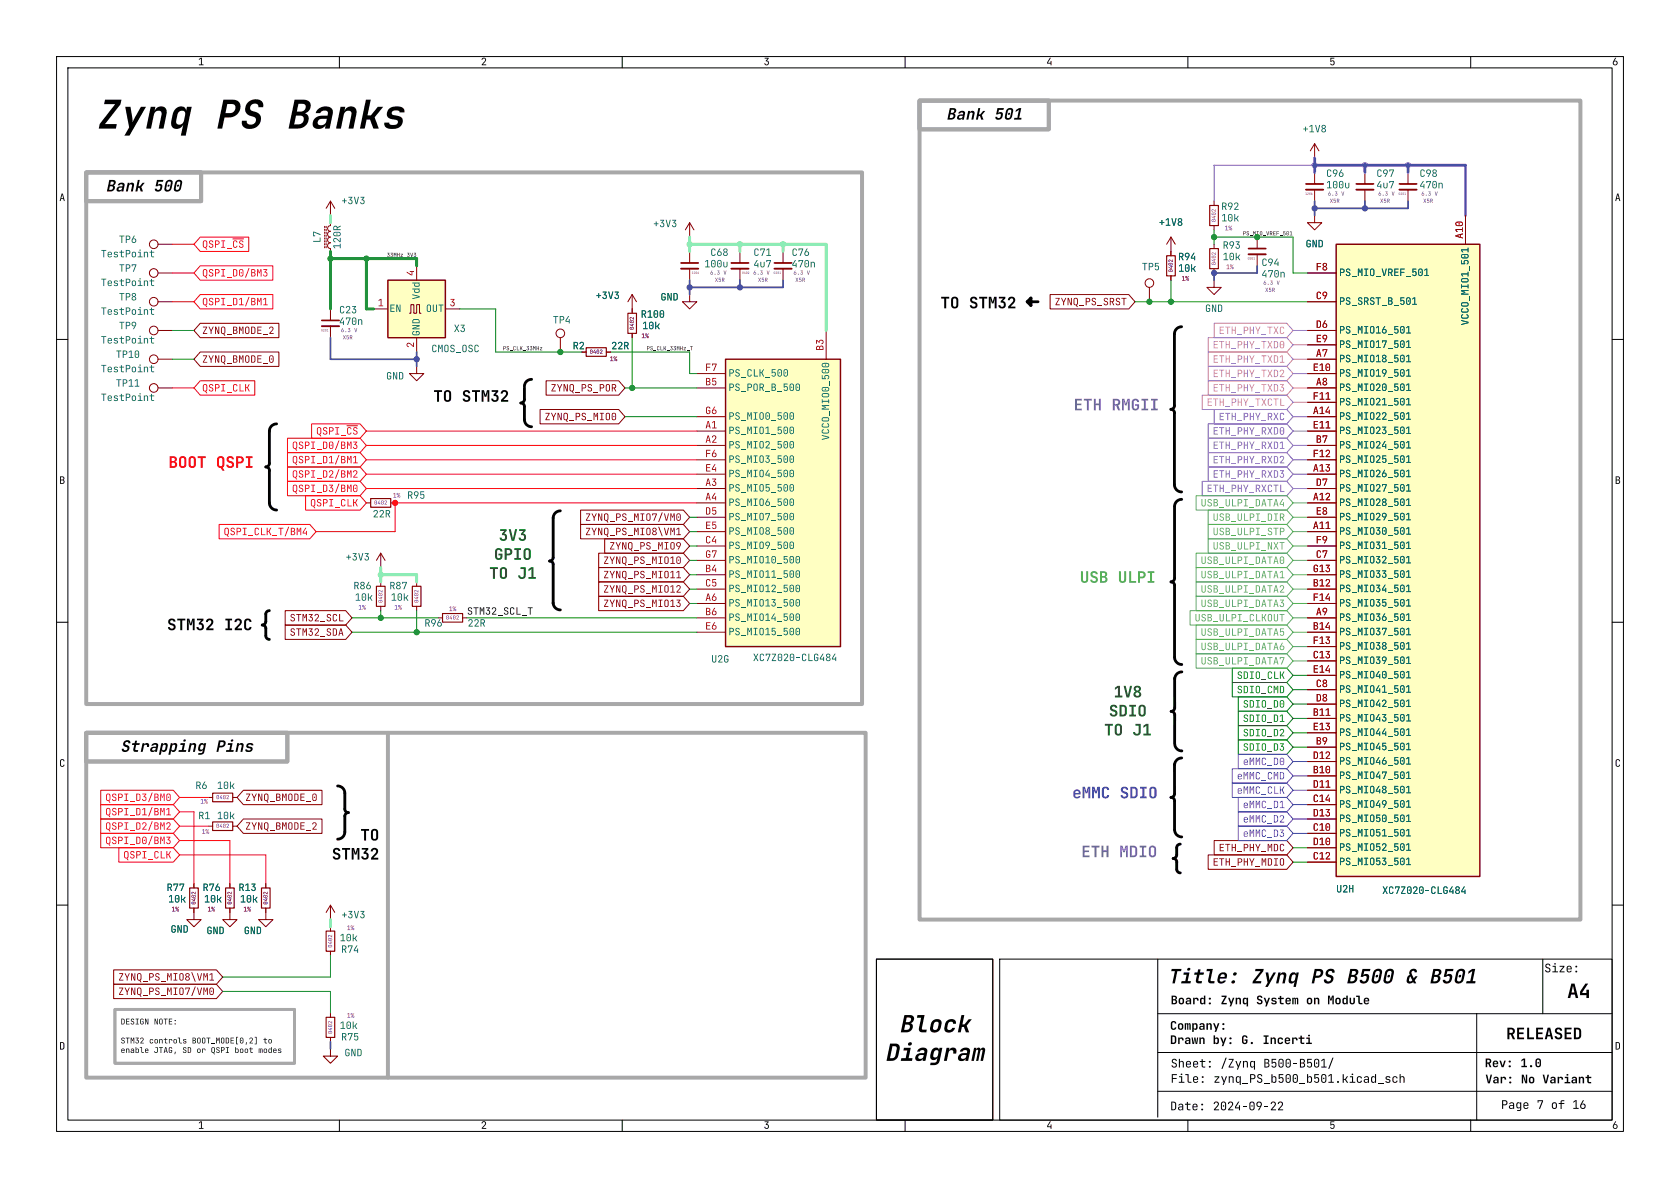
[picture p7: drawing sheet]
<svg xmlns="http://www.w3.org/2000/svg" width="297mm" height="210mm" viewBox="0 0 297 210" stroke-linecap="round" stroke-linejoin="round" font-family="sans-serif">
<defs><g id="words">
<g font-size="4.2">
<text x="158.9" y="184">Block</text>
<text x="156.4" y="189.1">Diagram</text>
</g>
<g font-size="2.8">
<text x="21.3" y="133.9">Strapping</text>
<text x="38.1" y="133.9">Pins</text>
</g>
<g font-size="2.1">
<text x="273" y="172.7">Size:</text>
<text x="207" y="178.3">Board:</text>
<text x="215.8" y="178.3">Zynq System on Module</text>
<text x="206.8" y="184.1">Company: Drawn</text>
<text x="227" y="184.1">by:</text>
<text x="207" y="189.5">Sheet:</text>
<text x="262.5" y="189.4">Rev:</text>
<text x="268.8" y="189.4">1.0</text>
<text x="262.6" y="192.3">Var:</text>
<text x="268.9" y="192.3">No Variant</text>
</g>
<g font-size="1.8" fill="#791879">
<text x="234.4" y="33.9">100u</text>
<text x="243.3" y="33.9">4u7</text>
<text x="251" y="33.9">470n</text>
<text x="124.5" y="47.9">100u</text>
<text x="133.2" y="47.9">4u7</text>
<text x="140" y="47.9">470n</text>
<text x="223" y="49.7">470n</text>
<text x="59.9" y="58.1">470n</text>
</g>
<g font-size="1.8" fill="#840084">
<text x="215.9" y="39.8">10k</text>
<text x="216.2" y="46.6">10k</text>
<text x="208.3" y="48.7">10k</text>
<text x="113.5" y="58.8">10k</text>
<text x="62.7" y="106.8">10k</text>
<text x="69.1" y="106.8">10k</text>
<text x="29.7" y="160.2">10k</text>
<text x="36.1" y="160.2">10k</text>
<text x="42.4" y="160.2">10k</text>
</g>
<g font-size="1.8" fill="#840000">
<text x="57.3" y="43" transform="rotate(-90 57.3 43)">L7</text>
<text x="101.2" y="62.4">R2</text>
</g>
<g font-size="1.8" fill="#a90000">
<text x="258.8" y="42.2" transform="rotate(-90 258.8 42.2)">A10</text>
<text x="73.4" y="48.8" transform="rotate(-90 73.4 48.8)">4</text>
<text x="232.6" y="48">F8</text>
<text x="232.6" y="53.1">C9</text>
<text x="66.8" y="54.4">1</text>
<text x="79.5" y="54.4">3</text>
<text x="232.6" y="58.2">D6</text>
<text x="73.4" y="61.5" transform="rotate(-90 73.4 61.5)">2</text>
<text x="124.7" y="65.8">F7</text>
<text x="145.8" y="62" transform="rotate(-90 145.8 62)">B3</text>
<text x="232.1" y="65.8">E10</text>
<text x="232.6" y="60.7">E9</text>
<text x="232.6" y="63.2">A7</text>
<text x="124.7" y="68.3">B5</text>
<text x="232.1" y="70.9">F11</text>
<text x="232.6" y="68.3">A8</text>
<text x="124.7" y="73.4">G6</text>
<text x="124.7" y="75.9">A1</text>
<text x="232.1" y="73.4">A14</text>
<text x="232.1" y="75.9">E11</text>
<text x="124.7" y="78.5">A2</text>
<text x="124.7" y="81">F6</text>
<text x="124.7" y="83.6">E4</text>
<text x="232.1" y="81">F12</text>
<text x="232.1" y="83.6">A13</text>
<text x="232.6" y="78.5">B7</text>
<text x="124.7" y="86.1">A3</text>
<text x="124.7" y="88.6">A4</text>
<text x="232.1" y="88.6">A12</text>
<text x="232.6" y="86.1">D7</text>
<text x="124.7" y="91.2">D5</text>
<text x="124.7" y="93.7">E5</text>
<text x="232.1" y="93.7">A11</text>
<text x="232.6" y="91.2">E8</text>
<text x="124.7" y="96.3">C4</text>
<text x="124.7" y="98.8">G7</text>
<text x="124.7" y="101.3">B4</text>
<text x="232.1" y="101.3">G13</text>
<text x="232.6" y="96.3">F9</text>
<text x="232.6" y="98.8">C7</text>
<text x="124.7" y="103.9">C5</text>
<text x="124.7" y="106.4">A6</text>
<text x="232.1" y="103.9">B12</text>
<text x="232.1" y="106.4">F14</text>
<text x="124.7" y="109">B6</text>
<text x="124.7" y="111.5">E6</text>
<text x="232.1" y="111.5">B14</text>
<text x="232.6" y="109">A9</text>
<text x="232.1" y="114">F13</text>
<text x="232.1" y="116.6">C13</text>
<text x="232.1" y="119.1">E14</text>
<text x="232.6" y="121.7">C8</text>
<text x="232.6" y="124.2">D8</text>
<text x="232.1" y="126.7">B11</text>
<text x="232.1" y="129.3">E13</text>
<text x="232.6" y="131.8">B9</text>
<text x="232.1" y="134.4">D12</text>
<text x="232.1" y="136.9">B10</text>
<text x="232.1" y="139.4">D11</text>
<text x="232.1" y="142">C14</text>
<text x="232.1" y="144.5">D13</text>
<text x="232.1" y="147.1">C10</text>
<text x="232.1" y="149.6">D10</text>
<text x="232.1" y="152.1">C12</text>
</g>
<g font-size="1.8" fill="#006464">
<text x="113.3" y="56.8">R100</text>
<text x="236.7" y="54.5">PS_SRST_B_501</text>
<text x="236.7" y="69.8">PS_MIO20_501</text>
<text x="236.7" y="95.2">PS_MIO30_501</text>
<text x="236.7" y="120.6">PS_MIO40_501</text>
<text x="236.7" y="146">PS_MIO50_501</text>
</g>
<text font-size="1.8" fill="#0f0f0f" x="82.5" y="108.9">STM32_SCL_T</text>
<text font-size="1.4" x="45.7" y="186.6">modes</text>
<g font-size="1.1" fill="#840084">
<text x="208.9" y="50">1%</text>
<text x="107.8" y="64.2">1%</text>
<text x="113.4" y="60.2">1%</text>
<text x="30.3" y="161.5">1%</text>
<text x="36.7" y="161.5">1%</text>
<text x="43" y="161.5">1%</text>
</g>
<g font-size="1" fill="#0f0f0f">
<text x="219.7" y="41.7">PS_MIO_VREF_501</text>
<text x="68.4" y="45.5">33MHz_3V3</text>
<text x="88.9" y="62">PS_CLK_33MHz</text>
<text x="114.3" y="62">PS_CLK_33MHz_T</text>
</g>
<g font-size="1" fill="#840084">
<text x="207.7" y="48.2" transform="rotate(-90 207.7 48.2)">0402</text>
<text x="112.4" y="58.3" transform="rotate(-90 112.4 58.3)">0402</text>
<text x="104.2" y="62.9">0402</text>
<text x="34.9" y="159.9" transform="rotate(-90 34.9 159.9)">0402</text>
<text x="41.3" y="159.9" transform="rotate(-90 41.3 159.9)">0402</text>
<text x="47.6" y="159.9" transform="rotate(-90 47.6 159.9)">0402</text>
</g>
</g></defs>
<g fill="none" stroke="#000" stroke-width=".18">
<path d="M10 10h277v190h-277zM12 12h273v186h-273zM60 10v2M110 10v2M160 10v2M210 10v2M260 10v2M10 60h2M285 60h2M10 110h2M285 110h2M10 160h2"/>
<path d="M176.7 169.5h108.3v28.5h-108.3zM204.7 169.5v28M204.7 179.2h80.2M261.1 179.2v18.8M272.7 169.5v9.7M285 160h2M60 198v2M110 198v2M160 198v2M204.7 186.1h80.2M204.7 192.9h80.2M210 198v2"/>
<path d="M260 198v2"/>
</g>
<g fill="#000">
<path d="M35.2 10.4l.5-.2v1.2h.3v.1h-.8v-.1h.3v-1.1l-.3 .3zM85.2 10.3a.43 .43 0 0 1 .7 .1 .43 .43 0 0 1-.2 .6l-.3 .4h.6v.1h-.8v-.1l.4-.5a.28 .28 0 0 0 .2-.3 .28 .28 0 0 0-.2-.2 .28 .28 0 0 0-.3 .2h-.2zM135.2 10.2h.7l-.3 .5a.42 .42 0 0 1 .4 .4 .42 .42 0 0 1-.4 .4 .42 .42 0 0 1-.5-.3h.2a.29 .29 0 0 0 .4 .1 .29 .29 0 0 0 .1-.4 .29 .29 0 0 0-.4-.1l.3-.4h-.5zM185.6 10.2h.2l-.5 .9h.4v-.3h.2v.7h-.2v-.3h-.6v-.2zM235.2 10.2h.7v.2h-.6v.4a.39 .39 0 0 1 .6 0 .39 .39 0 0 1 0 .5l-.4 .3-.2-.1-.1-.3 .2 .1a.26 .26 0 0 0 .3 0 .26 .26 0 0 0 0-.3 .26 .26 0 0 0-.4-.1h-.1zM285.5 10.2h.2l-.3 .6a.42 .42 0 0 1 .6 .3 .42 .42 0 0 1-.4 .5 .42 .42 0 0 1-.5-.4l.2-.1a.27 .27 0 0 0 .4 .3 .27 .27 0 0 0 0-.5 .27 .27 0 0 0-.4 .1l-.2 .1zM10.9 34.2h.2l.4 1.3h-.2l-.1-.3h-.4l-.1 .3h-.2l.2-.5h.5l-.2-.7-.2 .7h-.1zM285.9 34.2h.2l.4 1.3h-.2l-.1-.3h-.4l-.1 .3h-.2l.2-.5h.5l-.2-.7-.2 .7h-.1zM10.6 84.2h.6l.2 .2v.3l-.2 .1 .2 .2v.3l-.2 .2h-.6v-.1h.5l.2-.2-.2-.2-.3-.1v.5h-.2v-.6h.5l.1-.2-.1-.2h-.3v.4h-.2zM285.6 84.2h.6l.2 .2v.3l-.2 .1 .2 .2v.3l-.2 .2h-.6v-.1h.5l.2-.2-.2-.2-.3-.1v.5h-.2v-.6h.5l.1-.2-.1-.2h-.3v.4h-.2zM10.7 134.3l.5-.1 .2 .3-.2 .1-.2-.3-.2 .1v.9l.3 .1 .1-.2h.2a.39 .39 0 0 1-.4 .4 .39 .39 0 0 1-.4-.4zM285.7 134.3l.5-.1 .2 .3-.2 .1-.2-.3-.2 .1v.9l.3 .1 .1-.2h.2a.39 .39 0 0 1-.4 .4 .39 .39 0 0 1-.4-.4z"/>
<path d="M207.1 171.3h1.8l-.1 .4h-.7l-.4 2.1h-.4l.4-2.1h-.6zM207.1 176h.5a.38 .38 0 0 1 .5 .3 .38 .38 0 0 1-.3 .4 .42 .42 0 0 1 .3 .5 .42 .42 0 0 1-.5 .3h-.5v-.2h.6l.1-.3-.4-.2v.5h-.3v-.7h.6l.1-.2-.4-.2v.4h-.3zM209.3 171.9h1l-.3 1.5h.5v.4h-1.7l.1-.4h.6l.3-1.1h-.6zM211.2 171.9h.5l.1-.5h.4l-.1 .5h.8l-.1 .4h-.7l-.2 1.1h.6l-.1 .4h-.5a.43 .43 0 0 1-.5-.5l.2-1h-.5zM212.2 176.5l.4-.1 .2 .2v-.6h.3v1.5h-.3v-.2l-.2 .2-.4-.1-.1-.6h.3v.4l.2 .1 .2-.1v-.4l-.2-.2-.2 .2h-.3zM213.4 171.3h1l-.4 2 .1 .1h.6v.4h-.6a.47 .47 0 0 1-.5-.6l.3-1.5h-.6zM216 176h.8v.2l-.6 1.1h.7v.2h-1v-.2l.7-1.1h-.6zM215.6 172.1a.75 .75 0 0 1 1-.1 .75 .75 0 0 1 .2 1h-1.1a.37 .37 0 0 0 .1 .5 .37 .37 0 0 0 .5-.2h.4a.77 .77 0 0 1-.8 .6 .77 .77 0 0 1-.7-.8l.1-.4h1.2a.39 .39 0 0 0-.4-.5 .39 .39 0 0 0-.4 .5h-.4zM222 171.3h1.4l-.1 .4-1.3 1.7h1l-.1 .4h-1.5l.1-.4 1.4-1.7h-1zM222.3 176.1l.3-.1a.46 .46 0 0 1 .6 .4h-.3a.21 .21 0 0 0-.2-.2 .21 .21 0 0 0-.2 .2 .21 .21 0 0 0 .1 .2 .5 .5 0 0 1 .6 .5 .5 .5 0 0 1-.5 .5 .5 .5 0 0 1-.5-.5h.2a.24 .24 0 0 0 .4 .2 .24 .24 0 0 0 0-.4 .49 .49 0 0 1-.5-.2 .49 .49 0 0 1 0-.6zM223.7 171.9h.5l.2 1.4 .7-1.4h.5l-1.5 2.6h-.4l.4-.8zM226 171.9h.4l-.1 .4a.55 .55 0 0 1 .7-.4 .55 .55 0 0 1 .4 .7l-.3 1.2h-.4l.3-1.2a.34 .34 0 0 0-.4-.4 .34 .34 0 0 0-.3 .4l-.3 1.2h-.4z"/>
<path d="M228.2 172.1a.51 .51 0 0 1 .5-.2 .51 .51 0 0 1 .4 .4l.1-.4h.4l-.5 2.6h-.4l.2-1a.55 .55 0 0 1-.7 .4 .55 .55 0 0 1-.4-.7h.4a.36 .36 0 0 0 .5 .3 .36 .36 0 0 0 .2-.4l.1-.5a.35 .35 0 0 0-.3-.4 .35 .35 0 0 0-.3 .4l-.2 .6h-.4l.2-.8zM232.4 171.3h.9a.79 .79 0 0 1 .6 .8 .79 .79 0 0 1-.8 .7l-.6 .1-.2 .9h-.4l.3-1.3h.8a.41 .41 0 0 0 .5-.4 .41 .41 0 0 0-.3-.4h-.4l-.2 .8h-.4zM234.6 171.5a.74 .74 0 0 1 .8-.3 .74 .74 0 0 1 .5 .7h-.4a.35 .35 0 0 0-.5-.2 .35 .35 0 0 0 0 .6 .82 .82 0 0 1 .7 1 .82 .82 0 0 1-1.1 .6 .56 .56 0 0 1-.5-.8h.4a.39 .39 0 0 0 .6 .4 .39 .39 0 0 0 0-.7 .72 .72 0 0 1-.7-.4 .72 .72 0 0 1 .2-.9zM234.8 176h.3l.2 .7 .2-.7h.3v1.5h-.3l.1-1.3-.2 .7h-.2l-.2-.7v1.3h-.2zM237.4 176.5l.4-.1 .2 .2v-.6h.3v1.5h-.3v-.2l-.2 .2-.4-.1-.1-.6h.3v.4l.2 .1 .2-.1v-.4l-.2-.2-.2 .2h-.3zM238.7 171.3h.8a.61 .61 0 0 1 .7 .5 .61 .61 0 0 1-.6 .7 .76 .76 0 0 1 .3 .9 .76 .76 0 0 1-.9 .4h-.8l.1-.3h.7a.4 .4 0 0 0 .5-.3 .4 .4 0 0 0-.3-.5h-.4l-.1 .8h-.4l.2-1.2h.8a.35 .35 0 0 0 .4-.2 .35 .35 0 0 0-.3-.5h-.3l-.2 .7h-.4zM239.7 176h.7v1.2l.5 .1v.2h-.5l-.2-.1-.1-1.2h-.4zM240.9 171.3h1.4l-.1 .4h-1l-.2 .7a.59 .59 0 0 1 .9-.1 .59 .59 0 0 1 .1 .8 .84 .84 0 0 1-.7 .8 .84 .84 0 0 1-.9-.5v-.2h.4a.37 .37 0 0 0 .4 .3 .37 .37 0 0 0 .4-.4v-.2a.33 .33 0 0 0-.2-.4 .33 .33 0 0 0-.4 .2h-.4zM243 171.5a.72 .72 0 0 1 .9-.3 .72 .72 0 0 1 .4 .8l-.2 1.1a.85 .85 0 0 1-.7 .7 .85 .85 0 0 1-.9-.4v-.2h.4a.41 .41 0 0 0 .4 .3 .41 .41 0 0 0 .4-.4l.2-1.1a.39 .39 0 0 0-.4-.4 .39 .39 0 0 0-.4 .4l-.2 1.2h-.4l.3-1.3zM245.1 171.5a.72 .72 0 0 1 .9-.3 .72 .72 0 0 1 .4 .8l-.2 1.1a.85 .85 0 0 1-.7 .7 .85 .85 0 0 1-.9-.4v-.2h.4a.41 .41 0 0 0 .4 .3 .41 .41 0 0 0 .4-.4l.2-1.1a.39 .39 0 0 0-.4-.4 .39 .39 0 0 0-.4 .4l-.2 1.2h-.4l.3-1.3zM249.3 171.5a.63 .63 0 0 1 .7-.3 .63 .63 0 0 1 .5 .7h-.4a.31 .31 0 0 0-.5-.2 .31 .31 0 0 0 0 .5l.3 .7 .3-.3h.4l-.5 .7 .3 .5h-.5l-.1-.2a.61 .61 0 0 1-.7 .3 .61 .61 0 0 1-.4-.6h.4a.31 .31 0 0 0 .3 .2 .31 .31 0 0 0 .3-.2l-.3-.7-.2 .2-.1 .5h-.4a.93 .93 0 0 1 .5-1v-.5zM253.4 171.3h.8a.61 .61 0 0 1 .6 .5 .61 .61 0 0 1-.5 .7 .76 .76 0 0 1 .2 .9 .76 .76 0 0 1-.8 .4h-.8v-.3h.8a.4 .4 0 0 0 .5-.3 .4 .4 0 0 0-.3-.5h-.4l-.1 .8h-.5l.3-1.2h.7a.35 .35 0 0 0 .5-.2 .35 .35 0 0 0-.3-.5h-.4l-.1 .7h-.4z"/>
<path d="M255.6 171.3h1.4l-.1 .4h-1l-.2 .7a.59 .59 0 0 1 .9-.1 .59 .59 0 0 1 .1 .8 .84 .84 0 0 1-.7 .8 .84 .84 0 0 1-.9-.5v-.2h.4a.37 .37 0 0 0 .4 .3 .37 .37 0 0 0 .3-.4l.1-.2a.33 .33 0 0 0-.2-.4 .33 .33 0 0 0-.4 .2h-.5zM257.7 171.5a.72 .72 0 0 1 .8-.3 .72 .72 0 0 1 .5 .8l-.2 1.1a.85 .85 0 0 1-.7 .7 .85 .85 0 0 1-.9-.4v-.2h.4a.41 .41 0 0 0 .4 .3 .41 .41 0 0 0 .4-.4l.2-1.1a.39 .39 0 0 0-.4-.4 .39 .39 0 0 0-.4 .4l-.2 1.2h-.4l.3-1.3zM259.6 171.7l.7-.4h.5l-.5 2.1h.6l-.1 .4h-1.6l.1-.4h.6l.4-1.7-.8 .5zM273.3 170.4l.2-.1a.43 .43 0 0 1 .6 .4h-.2a.26 .26 0 0 0-.2-.2 .26 .26 0 0 0-.3 .2 .26 .26 0 0 0 .2 .3 .49 .49 0 0 1 .5 .3 .49 .49 0 0 1-.3 .6 .49 .49 0 0 1-.6-.2l-.1-.2h.2a.28 .28 0 0 0 .5 .2 .28 .28 0 0 0-.1-.5 .48 .48 0 0 1-.4-.2 .48 .48 0 0 1 0-.6zM277.8 173.9h.6l.6 2.5h-.4l-.2-.6h-.7l-.1 .6h-.4l.2-1h.9l-.2-1.1-.3 1.1h-.4zM280.3 173.9h.5l-1 1.6h.7v-.5h.4v1.4h-.4v-.5h-1.2v-.6zM10.6 184.2l.6 .1 .2 .3-.1 .8-.7 .1v-.1a.38 .38 0 0 0 .6-.3v-.6l-.4-.1v1h-.2zM35.2 198.4l.5-.2v1.2h.3v.1h-.8v-.1h.3v-1l-.3 .2zM85.2 198.3a.43 .43 0 0 1 .7 .1 .43 .43 0 0 1-.2 .6l-.3 .4h.6v.1h-.8v-.1l.4-.5a.28 .28 0 0 0 .2-.3 .28 .28 0 0 0-.2-.2 .28 .28 0 0 0-.3 .2h-.2zM135.2 198.2h.7l-.3 .5a.42 .42 0 0 1 .4 .4 .42 .42 0 0 1-.4 .5 .42 .42 0 0 1-.5-.4h.2a.29 .29 0 0 0 .4 .1 .29 .29 0 0 0 .1-.4 .29 .29 0 0 0-.4 0l.3-.5h-.5zM185.6 198.2h.2l-.5 .9h.4v-.3h.2v.7h-.2v-.2h-.6v-.3zM207.2 189.9h.9v.1h-.8v.6h.7v.1h-.7v.7h-.1z"/>
<path d="M207.1 180.6l.6-.1 .2 .3-.2 .1-.2-.2-.2 .1v1h.2l.2-.2h.3a.49 .49 0 0 1-.5 .5 .49 .49 0 0 1-.5-.5zM207.1 194.7l.6 .1 .2 .4-.1 .9-.3 .2h-.4v-.2a.44 .44 0 0 0 .6-.3v-.8l-.5-.1v1.2h-.1zM207.3 187.3l.2-.1a.43 .43 0 0 1 .5 .4h-.1a.26 .26 0 0 0-.3-.3 .26 .26 0 0 0-.2 .2 .26 .26 0 0 0 .1 .3 .49 .49 0 0 1 .6 .4 .49 .49 0 0 1-.4 .5 .49 .49 0 0 1-.6-.2v-.2h.2a.28 .28 0 0 0 .4 .3 .28 .28 0 0 0 0-.5 .48 .48 0 0 1-.5-.3 .48 .48 0 0 1 .1-.5zM208.4 190.3h.6v.9h.4v.2h-1v-.2h.4v-.8h-.4zM208.4 187.2h.2v.6l.2-.3 .4 .2 .1 1h-.2v-.7a.25 .25 0 0 0-.3-.3 .25 .25 0 0 0-.2 .3v.7h-.2zM208.4 181l.1-.1a.47 .47 0 0 1 .7 .4v.3a.48 .48 0 0 1-.5 .5 .48 .48 0 0 1-.5-.5v-.3h.3l.1 .5h.2l.1-.1-.1-.6-.6 .2zM208.4 195.3l.2-.2a.41 .41 0 0 1 .6 .4v.8h-.2v-.3a.39 .39 0 0 1-.4 .3 .39 .39 0 0 1-.3-.4h.1l.2 .2a.31 .31 0 0 0 .3 0 .31 .31 0 0 0 .1-.4h-.4l-.2 .2h-.1l.1-.2 .6-.1a.26 .26 0 0 0-.2-.3 .26 .26 0 0 0-.3 .1h-.2zM209.5 180.9h.2v.1l.1-.1 .3 .1 .1-.1h.2l.1 1.1h-.2l-.1-.9-.1 .9h-.2l-.1-.9-.1 .9h-.2zM209.5 195.1h.3v-.3h.2v.3h.5v.2h-.5v.7l.4 .1v.2l-.5-.1-.1-.9h-.3zM209.5 189.9h.6v1.2l.5 .1v.2h-.4l-.2-.1-.1-1.3h-.4zM210.9 195.2l.5-.1a.49 .49 0 0 1 .3 .6h-.7a.29 .29 0 0 0 .1 .4 .29 .29 0 0 0 .4-.1h.2a.46 .46 0 0 1-.5 .3 .46 .46 0 0 1-.4-.5v-.3l.7 .1a.27 .27 0 0 0-.2-.3 .27 .27 0 0 0-.3 .2h-.2zM210.8 180.9h.2v.2l.2-.2h.3l.2 .3v.5l-.1 .3-.3 .1-.3-.3v.6h-.2v-1.1h.2l.1 .4 .2 .1 .2-.1v-.5l-.3-.1-.2 .2h-.2z"/>
<path d="M211 190.4l.5-.1a.49 .49 0 0 1 .3 .6h-.7a.29 .29 0 0 0 .1 .3 .29 .29 0 0 0 .4-.1h.2a.46 .46 0 0 1-.5 .3 .46 .46 0 0 1-.4-.4v-.3h.7a.27 .27 0 0 0-.2-.3 .27 .27 0 0 0-.3 .3h-.2zM212.1 181l.4-.1a.4 .4 0 0 1 .5 .4v.7h-.3v-.2a.38 .38 0 0 1-.4 .3 .38 .38 0 0 1-.3-.4h.2l.2 .2a.25 .25 0 0 0 .3-.1 .25 .25 0 0 0 0-.3l-.7 .2 .2-.3h.5l-.1-.3-.6 .1zM213.3 180.9h.2v.2l.3-.2 .3 .1 .1 1h-.2v-.8l-.2-.1-.2 .1-.1 .8h-.2zM214.7 194.8a.5 .5 0 0 1 .8 .1 .5 .5 0 0 1-.3 .8l-.4 .4h.7v.2h-.9v-.2l.6-.7a.29 .29 0 0 0 0-.5 .29 .29 0 0 0-.4 .3h-.2zM214.7 190.3h.9v.1l-.7 .8h.7v.2h-.9v-.2l.6-.8h-.6zM214.5 180.9h.2l.3 .8 .3-.8h.3l-.6 1.5h-.3l.2-.4zM216.7 187h.2l-.8 1.9h-.2zM215.9 190.3h.2l.3 .8 .3-.8h.2l-.6 1.5h-.2l.2-.5zM216 194.8l.1-.1a.46 .46 0 0 1 .7 .5v.6a.46 .46 0 0 1-.5 .5 .46 .46 0 0 1-.5-.5v-.6h.2v.6a.28 .28 0 0 0 .3 .3 .28 .28 0 0 0 .3-.3v-.6a.28 .28 0 0 0-.3-.3 .28 .28 0 0 0-.3 .3h-.2zM217.2 194.8a.5 .5 0 0 1 .8 .1 .5 .5 0 0 1-.3 .8l-.4 .4h.7v.2h-.9v-.2l.6-.7a.29 .29 0 0 0 0-.5 .29 .29 0 0 0-.4 .3h-.2zM217.2 187.2h.9l-.7 1.3h.7v.2h-.9l.7-1.4h-.7zM217.2 190.3h.2v.2l.2-.3 .4 .2 .1 1h-.2v-.7a.25 .25 0 0 0-.3-.3 .25 .25 0 0 0-.2 .3v.7h-.2z"/>
<path d="M218.4 187.6h.2l.3 .8 .3-.8h.2l-.5 1.5h-.2l.1-.5zM218.6 190.3l.3-.1 .3 .3v-.2h.2v1.5h-.2v-.6l-.3 .2-.3-.1-.1-.6h.2v.3a.25 .25 0 0 0 .2 .3 .25 .25 0 0 0 .3-.3v-.3a.25 .25 0 0 0-.3-.3 .25 .25 0 0 0-.2 .3h-.2zM218.9 194.7h.2l-.6 1.1h.5v-.4h.2v.9h-.2v-.4h-.7v-.3zM219.7 191.5h1v.1h-1zM219.7 187.6h.2v.2l.3-.3 .4 .2v1h-.2v-.7a.25 .25 0 0 0-.2-.3 .25 .25 0 0 0-.3 .3v.7h-.2zM219.7 195.5h.7v.2h-.7zM221 194.8l.1-.1a.46 .46 0 0 1 .7 .5v.6a.46 .46 0 0 1-.5 .5 .46 .46 0 0 1-.4-.5v-.6h.2v.6a.28 .28 0 0 0 .2 .3 .28 .28 0 0 0 .3-.3v-.6a.28 .28 0 0 0-.3-.3 .28 .28 0 0 0-.2 .3h-.2zM221.1 187.6l.4-.1 .2 .3v-.2h.2v1.5h-.2v-.6l-.2 .2-.4-.1-.1-.6h.2v.3a.25 .25 0 0 0 .2 .3 .25 .25 0 0 0 .3-.3v-.3a.25 .25 0 0 0-.3-.3 .25 .25 0 0 0-.2 .3h-.2zM221 189.9h.5a.45 .45 0 0 1 .5 .4 .45 .45 0 0 1-.5 .5h-.3v.6h-.2v-.8h.5a.28 .28 0 0 0 .3-.3 .28 .28 0 0 0-.3-.3h-.3v.6h-.2zM222.3 194.8a.53 .53 0 0 1 .7 .1 .53 .53 0 0 1 0 .7l-.4 .7h-.2l.4-.7h-.5l-.2-.4h.2a.31 .31 0 0 0 .4 .3 .31 .31 0 0 0 .1-.5 .31 .31 0 0 0-.5 .1l-.2 .1zM222.4 190l.2-.1a.43 .43 0 0 1 .6 .4h-.2a.26 .26 0 0 0-.3-.3 .26 .26 0 0 0-.2 .2 .26 .26 0 0 0 .1 .3 .49 .49 0 0 1 .6 .4 .49 .49 0 0 1-.3 .5 .49 .49 0 0 1-.7-.2v-.2h.2a.28 .28 0 0 0 .4 .3 .28 .28 0 0 0 0-.5 .48 .48 0 0 1-.5-.3 .48 .48 0 0 1 .1-.5zM223.4 191.5h1.1v.1h-1.1z"/>
<path d="M223.5 195.5h.7v.2h-.7zM223.5 187.2h.5a.38 .38 0 0 1 .4 .2 .38 .38 0 0 1-.2 .5 .42 .42 0 0 1 .2 .5 .42 .42 0 0 1-.4 .3h-.5v-.2h.5a.27 .27 0 0 0 .2-.2 .27 .27 0 0 0-.2-.3h-.3v.5h-.2v-.7h.5a.24 .24 0 0 0 .2-.2 .24 .24 0 0 0-.2-.3h-.3v.5h-.2zM224.6 183.4h.3v.2l.2-.2 .4 .1 .1 1.1h-.3v-.8l-.2-.2-.2 .2v.8h-.3zM224.8 194.8a.5 .5 0 0 1 .7 .1 .5 .5 0 0 1-.2 .8l-.4 .4h.7v.2h-.9v-.2l.6-.7a.29 .29 0 0 0 0-.5 .29 .29 0 0 0-.5 .3h-.2zM224.8 189.9h.2v.6l.1-.2 .3-.1 .3 .4v.5l-.2 .3h-.4l-.1-.2v.2h-.2v-.7h.2v.3a.26 .26 0 0 0 .2 .3 .26 .26 0 0 0 .3-.3v-.3a.26 .26 0 0 0-.3-.3 .26 .26 0 0 0-.2 .3h-.2zM224.8 187.2h.8v.1h-.6v.6a.43 .43 0 0 1 .6-.1 .43 .43 0 0 1 .1 .6 .46 .46 0 0 1-.5 .3 .46 .46 0 0 1-.4-.3l.2 .1a.3 .3 0 0 0 .4 0 .3 .3 0 0 0 0-.5 .3 .3 0 0 0-.4 0h-.2zM226 194.8a.5 .5 0 0 1 .8 .1 .5 .5 0 0 1-.2 .8l-.4 .4h.6v.2h-.9v-.2l.6-.7a.29 .29 0 0 0 0-.5 .29 .29 0 0 0-.4 .3h-.2zM226 183.5l.3-.1a.46 .46 0 0 1 .5 .4h-.2l-.3-.2-.2 .2 .1 .5 .6-.1a.49 .49 0 0 1-.5 .4 .49 .49 0 0 1-.4-.5zM226.1 189.9h.8v.1h-.7v.6a.43 .43 0 0 1 .6-.1 .43 .43 0 0 1 .1 .6 .46 .46 0 0 1-.4 .3 .46 .46 0 0 1-.5-.3l.2 .1a.3 .3 0 0 0 .5 0 .3 .3 0 0 0 0-.5 .3 .3 0 0 0-.5 0h-.1zM226.1 187.3l.2-.1a.46 .46 0 0 1 .6 .4v.7a.46 .46 0 0 1-.4 .4 .46 .46 0 0 1-.5-.4v-.7h.2v.7a.28 .28 0 0 0 .3 .3 .28 .28 0 0 0 .2-.3v-.7a.28 .28 0 0 0-.2-.3 .28 .28 0 0 0-.3 .3h-.2zM227.4 190l.1-.1a.46 .46 0 0 1 .7 .4v.7a.46 .46 0 0 1-.5 .4 .46 .46 0 0 1-.4-.4v-.7h.1v.7a.28 .28 0 0 0 .3 .3 .28 .28 0 0 0 .3-.3v-.7a.28 .28 0 0 0-.3-.3 .28 .28 0 0 0-.3 .3h-.1zM227.4 187.3l.1-.1a.46 .46 0 0 1 .7 .4v.7a.46 .46 0 0 1-.5 .4 .46 .46 0 0 1-.4-.4v-.7h.1v.7a.28 .28 0 0 0 .3 .3 .28 .28 0 0 0 .3-.3v-.7a.28 .28 0 0 0-.3-.3 .28 .28 0 0 0-.3 .3h-.1z"/>
<path d="M228.7 187.9h.6v.2h-.6zM228.7 190l.1-.1a.46 .46 0 0 1 .6 .4v.7a.46 .46 0 0 1-.4 .4 .46 .46 0 0 1-.5-.4v-.7h.2v.7a.28 .28 0 0 0 .3 .3 .28 .28 0 0 0 .3-.3v-.7a.28 .28 0 0 0-.3-.3 .28 .28 0 0 0-.3 .3h-.2zM229.7 191.5h1.1v.1h-1.1zM229.8 187.2h.4a.38 .38 0 0 1 .5 .2 .38 .38 0 0 1-.2 .5 .42 .42 0 0 1 .2 .5 .42 .42 0 0 1-.4 .3h-.5v-.2h.5a.27 .27 0 0 0 .2-.2 .27 .27 0 0 0-.2-.3h-.3v.5h-.2v-.7h.4a.24 .24 0 0 0 .3-.2 .24 .24 0 0 0-.3-.3h-.2v.5h-.2zM231 183.4h.6v.9h.3v.3h-1v-.3h.4v-.7h-.3zM231.1 189.9h.2v.6l.1-.2 .3-.1 .2 .4v.5l-.1 .3h-.4l-.1-.2v.2h-.2v-.7h.2v.3a.26 .26 0 0 0 .2 .3 .26 .26 0 0 0 .3-.3v-.3a.26 .26 0 0 0-.3-.3 .26 .26 0 0 0-.2 .3h-.2zM231.1 187.2h.8v.1h-.6v.6a.43 .43 0 0 1 .6-.1 .43 .43 0 0 1 0 .6 .46 .46 0 0 1-.4 .3 .46 .46 0 0 1-.4-.3l.2 .1a.3 .3 0 0 0 .4 0 .3 .3 0 0 0 0-.5 .3 .3 0 0 0-.4 0h-.2zM232.4 189.9h.8v.1h-.7v.6a.43 .43 0 0 1 .6-.1 .43 .43 0 0 1 .1 .6 .46 .46 0 0 1-.4 .3 .46 .46 0 0 1-.5-.3l.2 .1a.3 .3 0 0 0 .5 0 .3 .3 0 0 0 0-.5 .3 .3 0 0 0-.5 0h-.2zM232.4 187.3l.2-.1a.46 .46 0 0 1 .6 .4v.7a.46 .46 0 0 1-.4 .4 .46 .46 0 0 1-.5-.4v-.7h.2v.7a.28 .28 0 0 0 .3 .3 .28 .28 0 0 0 .2-.3v-.7a.28 .28 0 0 0-.2-.3 .28 .28 0 0 0-.3 .3h-.2zM233.6 187.4l.3-.2h.3v1.3h.3v.2h-.9v-.2h.4v-1.2l-.4 .3zM233.7 190l.1-.1a.46 .46 0 0 1 .7 .4v.7a.46 .46 0 0 1-.5 .4 .46 .46 0 0 1-.4-.4v-.7h.1v.7a.28 .28 0 0 0 .3 .3 .28 .28 0 0 0 .3-.3v-.7a.28 .28 0 0 0-.3-.3 .28 .28 0 0 0-.3 .3h-.1zM235.6 187h.2l-.8 1.9h-.2z"/>
<path d="M234.8 190.1l.4-.2h.2v1.3h.4v.2h-1v-.2h.5v-1.2l-.5 .3zM235.2 198.2h.7v.2h-.6v.4a.39 .39 0 0 1 .6 0 .39 .39 0 0 1 0 .5l-.4 .3-.2-.1-.1-.2h.2a.26 .26 0 0 0 .3 0 .26 .26 0 0 0 0-.3 .26 .26 0 0 0-.4 0h-.1zM237.4 189.9h.2v.8h.2l.3-.4h.2l-.4 .5 .4 .6h-.2l-.3-.5h-.2v.5h-.2zM238.6 190.3h.6v.9h.4v.2h-1v-.2h.4v-.8h-.4zM240 190.4l.3-.2a.4 .4 0 0 1 .5 .4h-.2l-.1-.2a.27 .27 0 0 0-.4 .3v.3a.27 .27 0 0 0 .2 .3 .27 .27 0 0 0 .3-.3h.2a.46 .46 0 0 1-.5 .4 .46 .46 0 0 1-.4-.4zM241.2 190.4l.3-.2a.41 .41 0 0 1 .5 .4v.8h-.2v-.2a.39 .39 0 0 1-.4 .2 .39 .39 0 0 1-.3-.3h.2l.1 .2a.31 .31 0 0 0 .4-.1 .31 .31 0 0 0 0-.3h-.4l-.1 .2h-.2l.1-.3 .6-.1a.26 .26 0 0 0-.1-.3 .26 .26 0 0 0-.4 .2h-.2zM242.5 190.3l.4-.1 .2 .3v-.6h.2v1.5h-.2v-.2l-.2 .2h-.4l-.1-.3v-.4h.2v.3a.26 .26 0 0 0 .2 .3 .26 .26 0 0 0 .3-.3v-.3a.26 .26 0 0 0-.3-.3 .26 .26 0 0 0-.2 .3h-.2zM243.6 191.5h1v.1h-1zM245 190.3l.5-.1 .3 .3-.4-.1-.3 .1a.4 .4 0 0 0 .6 .3v.1a.43 .43 0 0 1-.2 .6 .43 .43 0 0 1-.6-.4h.2a.24 .24 0 0 0 .3 .2 .24 .24 0 0 0 .1-.4 .4 .4 0 0 1-.5-.1 .4 .4 0 0 1 0-.5zM246.3 190.4l.3-.2a.4 .4 0 0 1 .5 .4h-.2l-.1-.2a.29 .29 0 0 0-.5 .3v.3a.27 .27 0 0 0 .3 .3 .27 .27 0 0 0 .3-.3h.2a.46 .46 0 0 1-.5 .4 .46 .46 0 0 1-.4-.4zM247.4 189.9h.2v.6l.2-.3 .5 .2v1h-.2v-.7a.25 .25 0 0 0-.2-.3 .25 .25 0 0 0-.3 .3v.7h-.2zM262.7 190h.2l.3 1.3 .3-1.3h.3l-.4 1.5h-.4z"/>
<path d="M262.7 187.1h.6l.3 .3a.46 .46 0 0 1-.2 .6l.3 .6h-.3l-.3-.6h-.2v.6h-.2v-.8h.5l.2-.2-.1-.2-.4-.1v.5h-.2zM265.5 194.5h.5a.45 .45 0 0 1 .5 .4 .45 .45 0 0 1-.5 .5h-.3v.6h-.2v-.8h.5a.28 .28 0 0 0 .3-.3 .28 .28 0 0 0-.3-.2h-.3v.5h-.2zM266.5 181.7h.6a.61 .61 0 0 1 .7 .4 .61 .61 0 0 1-.4 .7l.4 .9h-.3l-.4-.8h-.3v.8h-.3v-1.1h.6a.31 .31 0 0 0 .4-.3 .31 .31 0 0 0-.4-.3h-.3v.6h-.3zM266.9 195l.2-.1a.41 .41 0 0 1 .6 .3v.8h-.2v-.2a.39 .39 0 0 1-.4 .2 .39 .39 0 0 1-.3-.3h.1l.2 .2a.31 .31 0 0 0 .3-.1 .31 .31 0 0 0 .1-.3h-.4l-.2 .2h-.1l.1-.3 .6-.1a.26 .26 0 0 0-.2-.3 .26 .26 0 0 0-.3 .2h-.2zM268.2 181.7h1.2v.3h-.8v.5h.7v.3h-.7v.6h.8v.3h-1.2zM268.2 195l.3-.1 .3 .2v-.2h.1v1.4l-.7 .1v-.2h.5l.1-.5-.2 .2h-.2a.49 .49 0 0 1-.3-.6h.1v.2a.25 .25 0 0 0 .3 .3 .25 .25 0 0 0 .3-.3v-.2a.25 .25 0 0 0-.3-.3 .25 .25 0 0 0-.3 .3h-.1zM269 187.4l.3-.3h.3v1.3h.3v.2h-.9v-.2h.4v-1l-.4 .2zM269 190h.4l.4 1.2-.1-1.2h.3v1.5h-.3l-.5-1.2 .1 1.2h-.3zM269.4 195l.5-.1a.49 .49 0 0 1 .3 .6h-.7a.29 .29 0 0 0 .1 .4 .29 .29 0 0 0 .4-.2h.2a.46 .46 0 0 1-.5 .3 .46 .46 0 0 1-.4-.4v-.3h.7a.27 .27 0 0 0-.2-.3 .27 .27 0 0 0-.3 .3h-.2zM270 181.7h.3v1.7h.9v.3h-1.2zM271.6 181.7h1.2v.3h-.9v.5h.8v.3h-.8v.6h.9v.3h-1.2zM271.6 187.2l.3-.1 .4 .1 .1 1a.49 .49 0 0 1-.5 .5 .49 .49 0 0 1-.5-.5v-.6h.3l.1 .8h.3l.1-.2-.1-.8-.2-.1-.2 .3h-.3z"/>
<path d="M271.8 194.5h1l-.5 1.5h-.2l.5-1.3h-.6v.2h-.2zM272.7 190h.3l.3 1.3 .3-1.3h.2l-.3 1.5h-.4zM273.6 181.7h.5l.5 2h-.4l-.1-.5h-.5l-.1 .5h-.4l.2-.8h.7l-.2-.9-.2 .9h-.3zM274.5 195l.2-.1a.43 .43 0 0 1 .5 .4v.3a.45 .45 0 0 1-.4 .4 .45 .45 0 0 1-.5-.4v-.3h.2v.3a.26 .26 0 0 0 .3 .3 .26 .26 0 0 0 .3-.3v-.3a.26 .26 0 0 0-.3-.3 .26 .26 0 0 0-.3 .3h-.2zM275.1 181.8a.66 .66 0 0 1 .6-.1 .66 .66 0 0 1 .5 .5h-.4a.28 .28 0 0 0-.2-.3 .28 .28 0 0 0-.3 .2 .28 .28 0 0 0 .1 .4 .67 .67 0 0 1 .8 .6 .67 .67 0 0 1-.7 .7 .67 .67 0 0 1-.7-.6h.4a.32 .32 0 0 0 .5 .2 .32 .32 0 0 0-.1-.5 .66 .66 0 0 1-.6-.4 .66 .66 0 0 1 .1-.7zM275.6 195h.3l.1-.5h.5v.2h-.4v.3h.4v.2h-.4v.8h-.2v-.8h-.3zM276.6 181.7h1.2v.3h-.9v.5h.8v.3h-.8v.6h.9v.3h-1.2zM278.1 194.7l.4-.2h.2v1.3h.4v.2h-1v-.2h.4v-1.2l-.4 .4zM278.2 181.7h.7a.62 .62 0 0 1 .6 .6v.8a.62 .62 0 0 1-.6 .6h-.7v-.3l.9-.1 .1-1.1-.2-.2h-.4v1.4h-.4zM279.8 194.5h.2l-.4 .7a.49 .49 0 0 1 .7 .2 .49 .49 0 0 1-.3 .7 .49 .49 0 0 1-.6-.3l-.1-.3h.2a.31 .31 0 0 0 .5 .3 .31 .31 0 0 0 0-.5 .31 .31 0 0 0-.5 .2h-.2zM280.6 190h.3v.3h.4v.3h-.4v.6l.4 .1v.2l-.6-.1-.1-.8h-.3v-.3h.3zM285.5 198.2h.2l-.3 .6a.42 .42 0 0 1 .6 .3 .42 .42 0 0 1-.4 .5 .42 .42 0 0 1-.5-.4l.2-.1a.27 .27 0 0 0 .4 .3 .27 .27 0 0 0 0-.5 .27 .27 0 0 0-.4 .2h-.2z"/>
<path d="M285.6 184.2l.6 .1 .2 .3-.1 .8-.7 .1v-.1a.38 .38 0 0 0 .6-.3v-.6l-.4-.1v1h-.2z"/>
<circle cx="210.2" cy="171.3" r=".28"/>
<circle cx="218.1" cy="173.6" r=".31"/>
<circle cx="218.3" cy="172.2" r=".32"/>
<circle cx="243.4" cy="172.5" r=".24"/>
<circle cx="245.5" cy="172.5" r=".24"/>
<circle cx="258.1" cy="172.5" r=".24"/>
<circle cx="274.9" cy="170.4" r=".14"/>
<circle cx="278.7" cy="170.9" r=".17"/>
<circle cx="278.7" cy="171.7" r=".17"/>
<circle cx="212.5" cy="196.1" r=".17"/>
<circle cx="212.5" cy="195.2" r=".17"/>
<circle cx="212.6" cy="190.4" r=".17"/>
<circle cx="212.6" cy="191.3" r=".17"/>
<circle cx="213.9" cy="187.7" r=".17"/>
<circle cx="213.9" cy="188.6" r=".17"/>
<circle cx="216.3" cy="181" r=".19"/>
<circle cx="216.3" cy="181.9" r=".19"/>
<circle cx="216.3" cy="195.5" r=".13"/>
<circle cx="221.3" cy="195.5" r=".13"/>
<circle cx="226.5" cy="187.9" r=".13"/>
<circle cx="227.7" cy="190.6" r=".13"/>
<circle cx="227.7" cy="187.9" r=".13"/>
<circle cx="229" cy="190.6" r=".13"/>
<circle cx="231.4" cy="183" r=".17"/>
<circle cx="232.8" cy="187.9" r=".13"/>
<circle cx="234" cy="190.6" r=".13"/>
<circle cx="236.5" cy="191.3" r=".18"/>
<circle cx="239.1" cy="189.9" r=".14"/>
<circle cx="277.1" cy="190" r=".17"/>
</g>
<path d="M232.4 38.1v1.3h1.3l-1.3 1.2-1.3-1.2h1.3" fill="none" stroke="#840000" stroke-width=".18"/>
<g fill="#006464">
<path d="M231.1 42.5l.4-.1 .2 .3-.1 .1-.2-.3-.2 .1v.9l.2 .1 .2-.2v-.2h-.3v-.2h.4v.4a.38 .38 0 0 1-.4 .3 .38 .38 0 0 1-.3-.3z"/>
<path d="M232 42.4h.3l.3 1.1v-1.1h.2v1.3h-.2l-.4-1.1v1.1h-.2z"/>
<path d="M233.1 42.4l.6 .1 .2 .3-.1 .8-.7 .1v-.1a.37 .37 0 0 0 .6-.3v-.6l-.4-.1v1h-.2z"/>
</g>
<path d="M120.4 46.5h3" fill="none" stroke="#840000" stroke-width=".3"/>
<path d="M120.4 47.5h3" fill="none" stroke="#840000" stroke-width=".33"/>
<path d="M121.9 44.5v2M121.9 47.5v2" fill="none" stroke="#840000" stroke-width=".18"/>
<g fill="#006464">
<path d="M125.8 44l.5-.1 .2 .3-.2 .1-.2-.2-.2 .1 .1 .8 .2 .1 .1-.2h.2a.38 .38 0 0 1-.4 .3 .38 .38 0 0 1-.4-.3z"/>
<path d="M127.2 43.9h.2l-.4 .6a.41 .41 0 0 1 .6 .3 .41 .41 0 0 1-.4 .5 .41 .41 0 0 1-.4-.4l.1-.1a.26 .26 0 0 0 .4 .3 .26 .26 0 0 0 0-.5 .26 .26 0 0 0-.4 .2h-.1z"/>
<path d="M127.9 44a.36 .36 0 0 1 .6 0 .36 .36 0 0 1-.1 .6 .39 .39 0 0 1 0 .6 .39 .39 0 0 1-.6-.3h.2a.26 .26 0 0 0 .4 .2 .26 .26 0 0 0 0-.4 .26 .26 0 0 0-.4 .1h-.2a.26 .26 0 0 0 .2-.2 .26 .26 0 0 0-.1-.2v-.1h.1a.23 .23 0 0 0 .3 .2 .23 .23 0 0 0 .1-.4 .23 .23 0 0 0-.4 .1l-.1 .1z"/>
<path d="M124.7 46.2l.5-.2v1.1h.3v.2h-.8v-.2h.3v-1l-.3 .3z"/>
<path d="M125.8 46.1l.4-.1 .2 .1 .1 .8a.39 .39 0 0 1-.4 .4 .39 .39 0 0 1-.4-.4v-.6h.2v.8h.3l.1-.1v-.8l-.3-.1-.1 .2h-.2z"/>
<path d="M126.9 46.1l.4-.1 .2 .1 .1 .8a.39 .39 0 0 1-.4 .4 .39 .39 0 0 1-.4-.4v-.6h.1l.1 .8h.2l.2-.1v-.8l-.3-.1-.2 .2h-.1z"/>
</g>
<g fill="#791879">
<path d="M126.4 49.1l.3 .3 .2-.3-.2 .4 .2 .3-.2-.3-.3 .3 .2-.3z"/>
<path d="M127.1 49.1h.3l-.3 .1v.2a.21 .21 0 0 1 .3 .1 .21 .21 0 0 1-.1 .3 .21 .21 0 0 1-.3-.1 .17 .17 0 0 0 .3 0 .17 .17 0 0 0 0-.2 .17 .17 0 0 0-.2 0z"/>
<path d="M127.6 49.1l.4 .1-.1 .3 .2 .3-.3-.3h-.1l-.1 .3v-.4l.4-.1-.3-.1-.1 .2z"/>
<circle cx="126.4" cy="48.5" r=".08"/>
</g>
<g fill="#840084">
<path d="M122.3 48.1l.2-.1 .1 .4h-.3h.1v-.3z"/>
<path d="M122.7 48a.13 .13 0 0 1 .2 .1 .13 .13 0 0 1-.1 .2l-.1 .1h.2h-.2l.1-.3h-.2z"/>
<path d="M123 48l.2 .1v.3h-.2v-.3l.1 .3 .1-.3h-.2z"/>
<path d="M123.4 48v.2l.2 .1-.2 .1-.1-.1h.2v-.1l-.2 .1z"/>
<circle cx="123.1" cy="48.2" r=".03"/>
</g>
<path d="M129.3 46.5h3" fill="none" stroke="#840000" stroke-width=".3"/>
<path d="M129.3 47.5h3" fill="none" stroke="#840000" stroke-width=".33"/>
<path d="M130.8 44.5v2M130.8 47.5v2" fill="none" stroke="#840000" stroke-width=".18"/>
<g fill="#006464">
<path d="M133.5 44l.4-.1 .2 .3-.1 .1-.3-.2-.2 .1 .1 .8 .2 .1 .2-.2h.1a.38 .38 0 0 1-.4 .3 .38 .38 0 0 1-.3-.3z"/>
<path d="M134.4 43.9h.8l-.4 1.3h-.2l.5-1.1h-.5v.2h-.2z"/>
<path d="M135.5 44.2l.5-.3v1.2h.3v.1h-.8v-.1h.3v-1l-.3 .2z"/>
<path d="M133.8 46h.2l-.5 .8h.4v-.3h.2v.8h-.2v-.3h-.6v-.3z"/>
<path d="M135.5 46h.8l-.5 1.3h-.1l.4-1.2h-.5v.2h-.1z"/>
</g>
<g fill="#791879">
<path d="M133.4 47.8h.1l-.2 .4a.23 .23 0 0 1 .4 .1 .23 .23 0 0 1-.3 .3 .23 .23 0 0 1-.2-.3 .18 .18 0 0 0 .3 .2 .18 .18 0 0 0 0-.3l-.3 .1z"/>
<path d="M134.4 47.8h.4l-.2 .3a.23 .23 0 0 1 .2 .2 .23 .23 0 0 1-.2 .3 .23 .23 0 0 1-.2-.2 .17 .17 0 0 0 .2 .1 .17 .17 0 0 0 .1-.2 .17 .17 0 0 0-.2-.1l.2-.3z"/>
<path d="M134 49.1l.3 .3 .2-.3-.2 .4 .2 .3-.2-.3-.3 .3 .2-.3z"/>
<path d="M134.7 49.1h.4l-.3 .1v.2a.21 .21 0 0 1 .3 .1 .21 .21 0 0 1-.2 .3 .21 .21 0 0 1-.2-.1 .17 .17 0 0 0 .2 0 .17 .17 0 0 0 0-.2 .17 .17 0 0 0-.2 0z"/>
<path d="M135.3 49.1l.4 .1-.1 .3 .1 .3-.2-.3h-.2v.3v-.4l.3-.1-.3-.1v.2z"/>
<circle cx="134" cy="48.5" r=".08"/>
</g>
<g fill="#840084">
<path d="M131.2 48l.2 .1v.3h-.2v-.3l.1 .3 .1-.3h-.2z"/>
<path d="M131.7 48l-.1 .3 .2-.1v.2l-.3-.1z"/>
<path d="M131.9 48l.2 .1-.1 .3h-.1v-.3l.1 .3 .1-.3h-.2z"/>
<path d="M132.2 48h.1a.13 .13 0 0 1 .1 .1 .13 .13 0 0 1 0 .2l-.1 .1h.2h-.3l.2-.3h-.2z"/>
<circle cx="131.3" cy="48.2" r=".03"/>
<circle cx="132" cy="48.2" r=".03"/>
</g>
<path d="M47 161.3v1.3h-1.3l1.3 1.2 1.3-1.2h-1.3" fill="none" stroke="#840000" stroke-width=".18"/>
<g fill="#006464">
<path d="M43.4 163.9l.4-.1 .2 .3-.1 .1-.3-.3-.2 .1 .1 .9 .2 .1 .2-.2v-.2h-.3v-.1h.4v.3a.38 .38 0 0 1-.4 .3 .38 .38 0 0 1-.3-.3z"/>
<path d="M44.3 163.8h.2l.4 1.1v-1.1h.2v1.3h-.2l-.4-1.1v1.1h-.2z"/>
<path d="M45.4 163.8l.6 .1 .1 .3v.8l-.7 .1v-.1a.37 .37 0 0 0 .6-.3v-.6l-.4-.1v1h-.2z"/>
</g>
<path d="M46.2 157h1.6v3.5h-1.6z" fill="none" stroke="#840000" stroke-width=".2"/>
<path d="M47 156.2v.8M47 160.5v.8" fill="none" stroke="#840000" stroke-width=".18"/>
<g fill="#006464">
<path d="M42.3 156.2h.6l.2 .2v.3l-.2 .2 .2 .6h-.2l-.2-.6h-.2v.6h-.2v-.7h.5l.1-.2-.1-.2-.3-.1v.5h-.2z"/>
<path d="M43.4 156.4l.5-.2v1.2h.3v.1h-.8v-.1h.3v-1.1l-.3 .3z"/>
<path d="M44.5 156.2h.7l-.3 .5a.41 .41 0 0 1 .3 .4 .41 .41 0 0 1-.3 .4 .41 .41 0 0 1-.5-.4h.2a.28 .28 0 0 0 .4 .2 .28 .28 0 0 0 .1-.4 .28 .28 0 0 0-.4-.1l.3-.5h-.5z"/>
<path d="M42.6 158.5l.5-.3v1.2h.3v.1h-.8v-.1h.3v-1l-.3 .2z"/>
<path d="M43.7 158.3l.4-.1 .2 .2 .1 .8a.39 .39 0 0 1-.4 .4 .39 .39 0 0 1-.4-.4v-.6h.2v.7l.3 .1 .1-.2v-.7l-.3-.1-.1 .2h-.2z"/>
<path d="M44.7 158.2h.2v.8h.2l.3-.4h.1l-.3 .4 .3 .5h-.1l-.3-.4h-.2v.4h-.2z"/>
</g>
<g fill="#840084">
<path d="M43.1 160.4l.3-.1v.7l.2 .1h-.5l.2-.1v-.6l-.2 .1z"/>
<path d="M44.3 160.3l-.6 .8z"/>
<path d="M46.6 159.5l.5-.1a.22 .22 0 0 1 .2 .2 .22 .22 0 0 1-.2 .2h-.4l-.1-.2 .5 .2 .1-.3h-.5l-.1 .1z"/>
<path d="M46.6 158.9l.4 .3v-.3h-.1h.4h-.2v.4z"/>
<path d="M46.6 158.3l.5-.1a.22 .22 0 0 1 .2 .3 .22 .22 0 0 1-.2 .2h-.4l-.1-.2 .5 .1 .1-.2-.5-.1-.1 .2z"/>
<path d="M46.6 157.7h.2l.4 .3 .1-.4v.5l-.4-.3a.18 .18 0 0 0-.3 0 .18 .18 0 0 0 .2 .3l-.2-.1z"/>
</g>
<path d="M239.8 32.5h3" fill="none" stroke="#840000" stroke-width=".3"/>
<path d="M239.8 33.5h3" fill="none" stroke="#840000" stroke-width=".33"/>
<path d="M241.3 30.5v2M241.3 33.5v2.1" fill="none" stroke="#840000" stroke-width=".18"/>
<g fill="#006464">
<path d="M243.6 30h.4l.2 .2-.1 .1-.2-.2-.2 .1v.9h.2l.2-.2h.2a.38 .38 0 0 1-.4 .4 .38 .38 0 0 1-.4-.4z"/>
<path d="M244.7 30a.45 .45 0 0 1 .6 .1 .45 .45 0 0 1-.1 .6l-.3 .6h-.1l.3-.6h-.4l-.2-.3h.2a.26 .26 0 0 0 .4 .2 .26 .26 0 0 0 0-.5 .26 .26 0 0 0-.4 .2l-.2 .1z"/>
<path d="M245.6 30h.8l-.4 1.3h-.2l.5-1.2h-.5v.2h-.2z"/>
<path d="M243.9 32h.2l-.5 .9h.4v-.4h.2v.8h-.2v-.3h-.5v-.2z"/>
<path d="M245.6 32h.8l-.4 1.3h-.2l.5-1.2h-.5v.3h-.2z"/>
</g>
<g fill="#791879">
<path d="M243.9 33.9h.1l-.2 .3a.23 .23 0 0 1 .4 .2 .23 .23 0 0 1-.3 .2 .23 .23 0 0 1-.2-.2 .18 .18 0 0 0 .3 .1 .18 .18 0 0 0 0-.3l-.3 .2z"/>
<path d="M244.9 33.9h.4l-.2 .2a.23 .23 0 0 1 .2 .3 .23 .23 0 0 1-.2 .2 .23 .23 0 0 1-.2-.2 .17 .17 0 0 0 .2 .1 .17 .17 0 0 0 .1-.1 .17 .17 0 0 0-.2-.2l.2-.3z"/>
<path d="M244 35.1l.3 .3 .2-.3-.2 .4 .2 .4-.2-.3-.3 .3 .2-.4z"/>
<path d="M244.7 35.1h.3l-.2 .1-.1 .3a.21 .21 0 0 1 .3 .1 .21 .21 0 0 1-.1 .2 .21 .21 0 0 1-.3-.1 .17 .17 0 0 0 .3 .1 .17 .17 0 0 0 0-.3 .17 .17 0 0 0-.2 0z"/>
<path d="M245.2 35.1l.4 .1-.1 .3 .2 .4-.3-.4h-.1l-.1 .4v-.4l.4-.2-.3-.1-.1 .3z"/>
<circle cx="244.5" cy="34.5" r=".08"/>
</g>
<path d="M40.6 161.3v1.3h1.3l-1.3 1.2-1.2-1.2h1.2" fill="none" stroke="#840000" stroke-width=".18"/>
<g fill="#006464">
<path d="M36.8 163.9l.4-.1 .2 .3-.1 .1-.3-.3-.2 .1 .1 .9 .2 .1 .2-.2v-.2h-.3v-.1h.4v.3a.38 .38 0 0 1-.4 .3 .38 .38 0 0 1-.3-.3z"/>
<path d="M37.7 163.8h.2l.4 1.1v-1.1h.2v1.3h-.2l-.4-1.1v1.1h-.2z"/>
<path d="M38.8 163.8l.5 .1 .2 .3v.8l-.7 .1v-.1a.37 .37 0 0 0 .6-.3v-.6l-.4-.1v1h-.2z"/>
</g>
<path d="M33.5 157h1.6v3.5h-1.6z" fill="none" stroke="#840000" stroke-width=".2"/>
<path d="M34.3 156.2v.8M34.3 160.5v.8" fill="none" stroke="#840000" stroke-width=".18"/>
<g fill="#006464">
<path d="M29.6 156.2h.6l.2 .2v.3l-.2 .2 .2 .6h-.2l-.2-.6h-.2v.6h-.2v-.7h.5l.1-.2-.1-.2-.3-.1v.5h-.2z"/>
<path d="M30.7 156.2h.8l-.5 1.3h-.1l.4-1.2h-.5v.3h-.1z"/>
<path d="M31.7 156.2h.9l-.5 1.3h-.2l.5-1.2h-.5v.3h-.2z"/>
<path d="M29.9 158.5l.5-.3v1.2h.3v.1h-.8v-.1h.3v-1l-.3 .2z"/>
<path d="M31 158.3l.4-.1 .2 .2 .1 .8a.39 .39 0 0 1-.4 .4 .39 .39 0 0 1-.4-.4v-.6h.2v.7l.3 .1 .1-.2v-.7l-.3-.1-.1 .2h-.2z"/>
<path d="M32 158.2h.2v.8h.2l.3-.4h.1l-.3 .4 .3 .5h-.1l-.3-.4h-.2v.4h-.2z"/>
</g>
<g fill="#840084">
<path d="M30.4 160.4l.3-.1v.7l.2 .1h-.5l.2-.1v-.6l-.2 .1z"/>
<path d="M31.6 160.3l-.6 .8z"/>
<path d="M33.9 159.5l.5-.1a.22 .22 0 0 1 .2 .2 .22 .22 0 0 1-.2 .2h-.4l-.1-.2 .5 .2 .1-.3h-.5l-.1 .1z"/>
<path d="M33.9 158.9l.4 .3v-.3h-.1h.4h-.2v.4z"/>
<path d="M33.9 158.3l.5-.1a.22 .22 0 0 1 .2 .3 .22 .22 0 0 1-.2 .2h-.4l-.1-.2 .5 .1 .1-.2-.5-.1-.1 .2z"/>
<path d="M33.9 157.7h.2l.4 .3 .1-.4v.5l-.4-.3a.18 .18 0 0 0-.3 0 .18 .18 0 0 0 .2 .3l-.2-.1z"/>
</g>
<path d="M34.3 161.3v1.3h1.3l-1.3 1.2-1.3-1.2h1.3" fill="none" stroke="#840000" stroke-width=".18"/>
<g fill="#006464">
<path d="M30.4 163.6h.5l.2 .2-.2 .1-.2-.2-.2 .1v.9h.3l.1-.1v-.3h-.3v-.1h.5v.3a.38 .38 0 0 1-.4 .4 .38 .38 0 0 1-.4-.4z"/>
<path d="M31.4 163.6h.2l.4 1.1v-1.1h.1v1.3h-.2l-.4-1.1v1.1h-.1z"/>
<path d="M32.4 163.6h.6l.2 .4-.1 .7-.7 .2v-.2a.37 .37 0 0 0 .6-.2v-.7l-.4-.1v1h-.2z"/>
</g>
<path d="M220.7 43.9h3.1" fill="none" stroke="#840000" stroke-width=".3"/>
<path d="M220.7 45h3.1" fill="none" stroke="#840000" stroke-width=".33"/>
<path d="M222.2 41.9v2M222.2 45v2" fill="none" stroke="#840000" stroke-width=".18"/>
<g fill="#006464">
<path d="M223.3 45.8l.4-.1 .2 .3-.1 .1-.2-.3-.2 .1v.9l.2 .1 .2-.2h.1a.38 .38 0 0 1-.3 .3 .38 .38 0 0 1-.4-.3z"/>
<path d="M224.3 45.8a.45 .45 0 0 1 .7 0 .45 .45 0 0 1-.1 .7l-.3 .5h-.2l.4-.6-.4 .1-.2-.4h.2a.26 .26 0 0 0 .3 .2 .26 .26 0 0 0 .1-.4 .26 .26 0 0 0-.4 .1l-.2 .1z"/>
<path d="M225.7 45.7h.2l-.5 .9h.5v-.3h.1v.7h-.1v-.3h-.6v-.2z"/>
<path d="M223.6 47.7h.2l-.5 .9h.4v-.3h.2v.7h-.2v-.2h-.6v-.3z"/>
<path d="M224.2 47.7h.8l-.4 1.3h-.2l.5-1.1h-.5v.2h-.2z"/>
<path d="M225.4 47.8l.4-.1 .2 .2 .1 .8a.39 .39 0 0 1-.4 .4 .39 .39 0 0 1-.4-.4v-.6h.1l.1 .8h.2l.2-.2v-.7l-.3-.1-.2 .2h-.1z"/>
</g>
<g fill="#791879">
<path d="M223.7 50.9l.3 .3 .2-.3-.2 .3 .2 .4-.3-.3-.2 .3 .2-.4z"/>
<path d="M224.3 50.9h.4l-.3 .1v.2a.21 .21 0 0 1 .3 .1 .21 .21 0 0 1-.1 .3 .21 .21 0 0 1-.3-.2 .17 .17 0 0 0 .3 .1 .17 .17 0 0 0 0-.3 .17 .17 0 0 0-.3 .1z"/>
<path d="M224.9 50.9l.4 .1-.1 .3 .2 .3-.3-.3h-.1l-.1 .3v-.4l.4-.1-.3-.1-.1 .2z"/>
<circle cx="224.2" cy="50.3" r=".08"/>
</g>
<g fill="#840084">
<path d="M220.6 45.5h.2v.4l-.2-.1v-.2l.1 .2 .1-.2h-.2z"/>
<path d="M221 45.5a.13 .13 0 0 1 .2 0 .13 .13 0 0 1-.1 .2l-.1 .1 .2 .1h-.3l.2-.3h-.2z"/>
<path d="M221.3 45.5h.2l-.1 .4-.1-.1v-.2l.1 .2 .1-.2h-.2z"/>
<path d="M221.6 45.5h.2l.1 .4h-.3l.1-.1v-.3z"/>
<circle cx="220.7" cy="45.7" r=".03"/>
<circle cx="221.4" cy="45.7" r=".03"/>
</g>
<path d="M56.9 56.6h3" fill="none" stroke="#840000" stroke-width=".3"/>
<path d="M56.9 57.7h3" fill="none" stroke="#840000" stroke-width=".33"/>
<path d="M58.4 54.6v2M58.4 57.7v2" fill="none" stroke="#840000" stroke-width=".18"/>
<g fill="#006464">
<path d="M60.2 54.2l.4-.1 .3 .3h-.2l-.2-.2-.2 .1v.9l.3 .1 .1-.3h.2a.38 .38 0 0 1-.4 .4 .38 .38 0 0 1-.4-.4z"/>
<path d="M61.2 54.2a.42 .42 0 0 1 .7 .1 .42 .42 0 0 1-.2 .6l-.3 .3h.5v.2h-.7v-.2l.4-.4a.27 .27 0 0 0 .2-.3 .27 .27 0 0 0-.2-.3 .27 .27 0 0 0-.3 .3h-.2z"/>
<path d="M62.3 54.1h.6l-.3 .5a.41 .41 0 0 1 .4 .4 .41 .41 0 0 1-.4 .4 .41 .41 0 0 1-.4-.4h.2a.28 .28 0 0 0 .3 .2 .28 .28 0 0 0 .2-.4 .28 .28 0 0 0-.4-.1l.3-.5h-.5z"/>
<path d="M60.5 56.1h.2l-.5 .9h.5v-.3h.1v.7h-.1v-.3h-.6v-.2z"/>
<path d="M61.2 56.1h.8l-.5 1.3h-.2l.5-1.1h-.5v.2h-.1z"/>
<path d="M62.3 56.2l.4-.1 .2 .2 .1 .8a.39 .39 0 0 1-.4 .3 .39 .39 0 0 1-.4-.3v-.6h.2v.7l.3 .1 .1-.2v-.7l-.3-.1-.1 .2h-.2z"/>
</g>
<g fill="#791879">
<path d="M60.6 59.3l.3 .2 .2-.2-.2 .3 .2 .4-.2-.3-.3 .3 .2-.4z"/>
<path d="M61.3 59.3h.4h-.3v.3a.21 .21 0 0 1 .3 .1 .21 .21 0 0 1-.2 .3 .21 .21 0 0 1-.2-.2 .17 .17 0 0 0 .2 .1 .17 .17 0 0 0 0-.3 .17 .17 0 0 0-.2 .1z"/>
<path d="M61.9 59.3l.4 .1-.2 .3 .2 .3-.2-.3h-.2v.3v-.4l.3-.1-.3-.2v.3z"/>
<circle cx="61.1" cy="58.6" r=".08"/>
</g>
<g fill="#840084">
<path d="M56.8 58.2h.2l-.1 .4-.1-.1v-.2l.1 .2 .1-.2h-.2z"/>
<path d="M57.1 58.2h.1a.13 .13 0 0 1 .2 0 .13 .13 0 0 1-.1 .2l-.1 .1 .2 .1h-.3l.2-.3h-.2z"/>
<path d="M57.5 58.2h.2l-.1 .4-.1-.1-.1-.2 .2 .2v-.2h-.2z"/>
<path d="M57.8 58.2h.2v.4h-.2l.1-.1v-.3z"/>
<circle cx="56.9" cy="58.4" r=".03"/>
<circle cx="57.6" cy="58.4" r=".03"/>
</g>
<path d="M136.9 46.5h3.1" fill="none" stroke="#840000" stroke-width=".3"/>
<path d="M136.9 47.5h3.1" fill="none" stroke="#840000" stroke-width=".33"/>
<path d="M138.4 44.5v2M138.4 47.5v2" fill="none" stroke="#840000" stroke-width=".18"/>
<g fill="#006464">
<path d="M140.2 44l.5-.1 .2 .3-.2 .1-.2-.2-.2 .1v.8l.3 .1 .1-.2h.2a.38 .38 0 0 1-.4 .3 .38 .38 0 0 1-.4-.3z"/>
<path d="M141.2 43.9h.8l-.5 1.3h-.1l.4-1.1h-.5v.2h-.1z"/>
<path d="M142.6 43.9h.2l-.4 .6a.41 .41 0 0 1 .6 .3 .41 .41 0 0 1-.3 .5 .41 .41 0 0 1-.5-.4l.2-.1a.26 .26 0 0 0 .3 .3 .26 .26 0 0 0 .1-.5 .26 .26 0 0 0-.4 .2h-.2z"/>
<path d="M140.6 46h.1l-.5 .8h.5v-.3h.1v.8h-.1v-.3h-.6v-.3z"/>
<path d="M141.2 46h.8l-.5 1.3h-.1l.4-1.2h-.5v.2h-.1z"/>
<path d="M142.3 46.1l.4-.1 .2 .1 .1 .8a.39 .39 0 0 1-.4 .4 .39 .39 0 0 1-.4-.4v-.6h.2v.8h.3l.1-.1v-.8l-.2-.1-.2 .2h-.2z"/>
</g>
<g fill="#791879">
<path d="M140.6 49.1l.3 .3 .2-.3-.2 .4 .2 .3-.2-.3-.3 .3 .2-.3z"/>
<path d="M141.3 49.1h.4l-.3 .1v.2a.21 .21 0 0 1 .3 .1 .21 .21 0 0 1-.2 .3 .21 .21 0 0 1-.2-.1 .17 .17 0 0 0 .2 0 .17 .17 0 0 0 .1-.2 .17 .17 0 0 0-.3 0z"/>
<path d="M141.9 49.1l.4 .1-.1 .3 .1 .3-.2-.3h-.1l-.1 .3v-.4l.3-.1-.2-.1-.1 .2z"/>
<circle cx="141.1" cy="48.5" r=".08"/>
</g>
<g fill="#840084">
<path d="M136.8 48l.2 .1v.3h-.2v-.3l.1 .3 .1-.3h-.2z"/>
<path d="M137.2 48a.13 .13 0 0 1 .2 .1 .13 .13 0 0 1-.1 .2l-.1 .1h.2h-.3l.2-.3h-.2z"/>
<path d="M137.5 48l.2 .1-.1 .3h-.1v-.3l.1 .3 .1-.3h-.2z"/>
<path d="M137.8 48.1l.2-.1 .1 .4h-.3h.1v-.3z"/>
<circle cx="136.9" cy="48.2" r=".03"/>
<circle cx="137.6" cy="48.2" r=".03"/>
</g>
<path d="M230.9 32.5h3" fill="none" stroke="#840000" stroke-width=".3"/>
<path d="M230.9 33.5h3" fill="none" stroke="#840000" stroke-width=".33"/>
<path d="M232.4 30.5v2M232.4 33.5v2.1" fill="none" stroke="#840000" stroke-width=".18"/>
<g fill="#006464">
<path d="M234.7 30h.4l.3 .2-.2 .1-.2-.2-.2 .1v.9h.2l.2-.2h.2a.38 .38 0 0 1-.4 .4 .38 .38 0 0 1-.4-.4z"/>
<path d="M235.8 30a.45 .45 0 0 1 .6 .1 .45 .45 0 0 1-.1 .6l-.3 .6h-.1l.3-.6h-.4l-.2-.3h.2a.26 .26 0 0 0 .4 .2 .26 .26 0 0 0 0-.5 .26 .26 0 0 0-.4 .2l-.2 .1z"/>
<path d="M237.1 30h.2l-.4 .6a.41 .41 0 0 1 .6 .2 .41 .41 0 0 1-.3 .5 .41 .41 0 0 1-.5-.4h.1a.26 .26 0 0 0 .4 .2 .26 .26 0 0 0 .1-.5 .26 .26 0 0 0-.4 .2l-.2 .1z"/>
<path d="M234.6 32.2l.5-.2v1.1h.3v.2h-.8v-.2h.4v-1l-.4 .3z"/>
<path d="M235.8 32.1l.3-.1 .3 .1v.8a.39 .39 0 0 1-.4 .4 .39 .39 0 0 1-.4-.4v-.5h.2l.1 .7 .2 .1 .2-.2-.1-.8-.2-.1-.2 .3h-.2z"/>
<path d="M236.8 32.1l.4-.1 .2 .1 .1 .8a.39 .39 0 0 1-.4 .4 .39 .39 0 0 1-.4-.4v-.5h.2v.7l.3 .1 .1-.2v-.8l-.3-.1-.1 .3h-.2z"/>
</g>
<g fill="#791879">
<path d="M235.1 35.1l.3 .3 .2-.3-.2 .4 .2 .4-.2-.3-.3 .3 .2-.4z"/>
<path d="M235.8 35.1h.4l-.3 .1v.3a.21 .21 0 0 1 .3 .1 .21 .21 0 0 1-.2 .2 .21 .21 0 0 1-.2-.1 .17 .17 0 0 0 .2 .1 .17 .17 0 0 0 0-.3 .17 .17 0 0 0-.2 0z"/>
<path d="M236.3 35.1l.5 .1-.2 .3 .2 .4-.2-.4h-.2l-.1 .4v-.4l.4-.2-.3-.1-.1 .3z"/>
<circle cx="235.6" cy="34.5" r=".08"/>
</g>
<g fill="#840084">
<path d="M230.8 34.1l.1-.1 .1 .5h-.2l.1-.1v-.3z"/>
<path d="M231.1 34.1h.1a.13 .13 0 0 1 .1 0 .13 .13 0 0 1 0 .2l-.1 .1 .2 .1h-.3l.2-.3h-.2z"/>
<path d="M231.5 34.1h.2l-.1 .4-.1-.1-.1-.2 .2 .2v-.3l-.2 .1z"/>
<path d="M231.9 34l-.1 .2 .2 .1-.1 .2-.1-.2 .2 .1-.1-.2-.1 .1z"/>
<circle cx="231.6" cy="34.3" r=".03"/>
</g>
<g fill="none" stroke="#840000" stroke-width=".18">
<path d="M27.9 53.3h2.6"/>
<circle cx="27.2" cy="53.3" r=".76"/>
</g>
<g fill="#006464">
<path d="M21.1 51.8h.9v.2h-.4v1.1h-.1v-1.1h-.4z"/>
<path d="M22.2 51.8h.5a.38 .38 0 0 1 .4 .4 .38 .38 0 0 1-.4 .4h-.3v.5h-.2v-.7h.5l.2-.2-.1-.2h-.4v.4h-.2z"/>
<path d="M23.4 51.9a.36 .36 0 0 1 .5 0 .36 .36 0 0 1-.1 .5 .39 .39 0 0 1 0 .7 .39 .39 0 0 1-.5-.3h.1a.26 .26 0 0 0 .4 .2 .26 .26 0 0 0 0-.4 .26 .26 0 0 0-.4 .1h-.1a.26 .26 0 0 0 .1-.2 .26 .26 0 0 0-.1-.3v-.1h.1a.23 .23 0 0 0 .4 .2 .23 .23 0 0 0 0-.3 .23 .23 0 0 0-.4 .1h-.1z"/>
<path d="M17.9 54.3h.9v.2h-.4v1.1h-.1v-1.1h-.4z"/>
<path d="M19.1 54.8l.5-.1 .2 .2v.3h-.6a.24 .24 0 0 0 .1 .3 .24 .24 0 0 0 .3-.1h.2a.39 .39 0 0 1-.4 .3 .39 .39 0 0 1-.4-.4v-.3l.6 .1v-.3h-.2l-.4 .2z"/>
<path d="M20.2 54.7h.4l.2 .1 .1 .1-.5-.1v.2a.37 .37 0 0 1 .4 .2 .37 .37 0 0 1-.1 .5 .37 .37 0 0 1-.5-.1l-.1-.2h.2a.2 .2 0 0 0 .2 .2 .21 .21 0 0 0 .1-.4h-.1a.31 .31 0 0 1-.3-.1 .31 .31 0 0 1 0-.4z"/>
<path d="M21.4 54.4h.1v.3h.4v.1h-.4v.6l.4 .1v.1h-.4l-.1-.8h-.3v-.1h.3z"/>
<path d="M22.2 54.3h.5a.38 .38 0 0 1 .4 .4 .38 .38 0 0 1-.4 .4h-.3v.5h-.2v-.6h.5l.2-.3-.1-.2h-.4v.5h-.2z"/>
<path d="M23.4 54.8l.3-.1 .3 .1 .1 .5a.38 .38 0 0 1-.4 .4 .38 .38 0 0 1-.4-.4v-.3h.1l.1 .5h.2l.2-.1-.1-.5-.2-.1-.2 .2h-.1z"/>
<path d="M24.4 54.7h.5v.8h.3v.1h-.8v-.1h.3v-.7h-.3z"/>
<path d="M25.4 54.7h.2v.2l.2-.2 .3 .1 .1 .8h-.2v-.7l-.2-.1-.2 .1v.7h-.2z"/>
<path d="M26.4 54.7h.3v-.3h.2v.3h.4v.1h-.4v.6l.3 .1v.1h-.4l-.1-.8h-.3z"/>
<circle cx="24.8" cy="54.4" r=".12"/>
</g>
<g fill="none" stroke="#840000" stroke-width=".18">
<path d="M27.9 68.6h2.6"/>
<circle cx="27.2" cy="68.6" r=".76"/>
</g>
<g fill="#006464">
<path d="M20.6 67h.8v.2h-.3v1.1h-.2v-1.1h-.3z"/>
<path d="M21.7 67h.4a.38 .38 0 0 1 .4 .4 .38 .38 0 0 1-.4 .4h-.2v.5h-.2v-.6h.5l.2-.3-.2-.2h-.3v.5h-.2z"/>
<path d="M22.8 67.3l.5-.3v1.2h.3v.1h-.8v-.1h.3v-1l-.3 .2z"/>
<path d="M23.8 67.3l.5-.3v1.2h.3v.1h-.8v-.1h.4v-1l-.4 .2z"/>
<path d="M17.9 69.6h.9v.1h-.4v1.2h-.1v-1.2h-.4z"/>
<path d="M19.1 70l.5-.1 .2 .3v.2h-.6a.24 .24 0 0 0 .1 .3 .24 .24 0 0 0 .3-.1h.2a.39 .39 0 0 1-.4 .3 .39 .39 0 0 1-.4-.4v-.2h.6v-.2l-.2-.1-.4 .3z"/>
<path d="M20.2 70l.4-.1 .2 .1 .1 .1h-.5v.2a.37 .37 0 0 1 .4 .2 .37 .37 0 0 1-.1 .4 .37 .37 0 0 1-.5-.1l-.1-.2h.2a.2 .2 0 0 0 .2 .2 .2 .2 0 0 0 .1-.3h-.1a.31 .31 0 0 1-.3-.2 .31 .31 0 0 1 0-.3z"/>
<path d="M21.1 69.9h.3v-.3h.1v.3h.4v.2h-.4v.6h.4v.2l-.4-.1-.1-.7h-.3z"/>
<path d="M22.2 69.6h.5a.38 .38 0 0 1 .4 .4 .38 .38 0 0 1-.4 .4h-.3v.5h-.2v-.7h.5l.2-.2-.1-.2-.4-.1v.5h-.2z"/>
<path d="M23.4 70l.3-.1 .3 .1 .1 .5a.38 .38 0 0 1-.4 .4 .38 .38 0 0 1-.4-.4v-.2h.1l.1 .4 .2 .1 .2-.2-.1-.5-.2-.1-.2 .3h-.1z"/>
<path d="M24.4 69.9h.5v.8h.3v.2h-.8v-.2h.3v-.6h-.3z"/>
<path d="M25.4 69.9h.2v.2l.2-.2 .3 .1 .1 .9h-.2v-.7l-.2-.2-.2 .2v.7h-.2z"/>
<path d="M26.4 69.9h.3v-.3h.2v.3h.4v.2h-.4v.6h.3v.2l-.4-.1-.1-.7h-.3z"/>
<circle cx="24.8" cy="69.6" r=".12"/>
</g>
<g fill="none" stroke="#840000" stroke-width=".18">
<path d="M27.9 48.3h2.6"/>
<circle cx="27.2" cy="48.3" r=".76"/>
</g>
<g fill="#006464">
<path d="M21.1 46.7h.9v.2h-.4v1.1h-.1v-1.1h-.4z"/>
<path d="M22.2 46.7h.5a.38 .38 0 0 1 .4 .4 .38 .38 0 0 1-.4 .4h-.3v.5h-.2v-.7h.5l.2-.2-.1-.2h-.4v.4h-.2z"/>
<path d="M23.3 46.7h.8l-.4 1.3h-.2l.4-1.1h-.5v.2h-.1z"/>
<path d="M17.9 49.3h.9v.1h-.4v1.2h-.1v-1.2h-.4z"/>
<path d="M19.1 49.7l.5-.1 .2 .3v.2h-.6a.24 .24 0 0 0 .1 .3 .24 .24 0 0 0 .3-.1h.2a.39 .39 0 0 1-.4 .3 .39 .39 0 0 1-.4-.4v-.3l.6 .1v-.2l-.2-.1-.4 .2z"/>
<path d="M20.2 49.6h.4l.2 .1 .1 .1-.5-.1v.3a.37 .37 0 0 1 .4 .1 .37 .37 0 0 1-.1 .5 .37 .37 0 0 1-.5-.1l-.1-.2h.2a.2 .2 0 0 0 .2 .2 .2 .2 0 0 0 .1-.3l-.1-.1a.31 .31 0 0 1-.3-.1 .31 .31 0 0 1 0-.4z"/>
<path d="M21.1 49.6h.3v-.3h.1v.3h.4v.1h-.4v.7h.4v.2l-.4-.1-.1-.8h-.3z"/>
<path d="M22.2 49.3h.5a.38 .38 0 0 1 .4 .4 .38 .38 0 0 1-.4 .3h-.3v.6h-.2v-.7h.5l.2-.2-.1-.3h-.4v.5h-.2z"/>
<path d="M23.4 49.7l.3-.1 .3 .1 .1 .5a.38 .38 0 0 1-.4 .4 .38 .38 0 0 1-.4-.4v-.3h.1l.1 .5h.2l.2-.1-.1-.5-.2-.1-.2 .2h-.1z"/>
<path d="M24.4 49.6h.5v.8h.3v.2h-.8v-.2h.3v-.7h-.3z"/>
<path d="M25.4 49.6h.2v.2l.2-.2 .3 .1 .1 .9h-.2v-.7l-.2-.2-.2 .2v.7h-.2z"/>
<path d="M26.4 49.6h.3v-.3h.2v.3h.4v.1h-.4v.7h.3v.2l-.4-.1-.1-.8h-.3z"/>
<circle cx="24.8" cy="49.3" r=".12"/>
</g>
<g fill="none" stroke="#840000" stroke-width=".18">
<path d="M27.9 58.4h2.6"/>
<circle cx="27.2" cy="58.4" r=".76"/>
</g>
<g fill="#006464">
<path d="M21.1 56.9h.9v.1h-.4v1.2h-.1v-1.2h-.4z"/>
<path d="M22.2 56.9h.5a.38 .38 0 0 1 .4 .4 .38 .38 0 0 1-.4 .4h-.3v.5h-.2v-.7h.5l.2-.2-.1-.2-.4-.1v.5h-.2z"/>
<path d="M23.4 57a.45 .45 0 0 1 .6 0 .45 .45 0 0 1 0 .6l-.3 .6h-.2l.3-.6h-.4l-.1-.3h.1a.26 .26 0 0 0 .4 .2 .26 .26 0 0 0 0-.4 .26 .26 0 0 0-.4 .1l-.1 .1z"/>
<path d="M17.9 59.4h.9v.2h-.4v1.1h-.1v-1.1h-.4z"/>
<path d="M19.1 59.9l.5-.1 .2 .2v.3h-.6a.24 .24 0 0 0 .1 .3 .24 .24 0 0 0 .3-.1h.2a.39 .39 0 0 1-.4 .2 .39 .39 0 0 1-.4-.3v-.3l.6 .1v-.3h-.2l-.4 .2z"/>
<path d="M20.2 59.8l.4-.1 .2 .2 .1 .1-.5-.1v.2a.37 .37 0 0 1 .4 .2 .37 .37 0 0 1-.1 .5 .37 .37 0 0 1-.5-.1l-.1-.2h.2a.2 .2 0 0 0 .2 .1 .2 .2 0 0 0 .1-.3h-.1a.31 .31 0 0 1-.3-.1 .31 .31 0 0 1 0-.4z"/>
<path d="M21.4 59.5h.1v.2h.4v.2h-.4v.6l.4 .1v.1h-.4l-.1-.8h-.3v-.2h.3z"/>
<path d="M22.2 59.4h.5a.38 .38 0 0 1 .4 .4 .38 .38 0 0 1-.4 .4h-.3v.5h-.2v-.7h.5l.2-.2-.1-.2h-.4v.4h-.2z"/>
<path d="M23.4 59.8l.3-.1 .3 .1 .1 .6a.38 .38 0 0 1-.4 .3 .38 .38 0 0 1-.4-.3v-.3h.1l.1 .4 .2 .1 .2-.2-.1-.5h-.2l-.2 .2h-.1z"/>
<path d="M24.4 59.7h.5v.9h.3v.1h-.8v-.1h.3v-.7h-.3z"/>
<path d="M25.4 59.7h.2v.2l.2-.2 .3 .2 .1 .8h-.2v-.7l-.2-.1-.2 .1v.7h-.2z"/>
<path d="M26.4 59.7h.3v-.2h.2v.2h.4v.2h-.4v.6l.3 .1v.1h-.4l-.1-.8h-.3z"/>
<circle cx="24.8" cy="59.5" r=".12"/>
</g>
<g fill="none" stroke="#840000" stroke-width=".18">
<path d="M27.9 63.5h2.6"/>
<circle cx="27.2" cy="63.5" r=".76"/>
</g>
<g fill="#006464">
<path d="M20.6 62h.8v.1h-.3v1.2h-.2v-1.2h-.3z"/>
<path d="M21.7 62h.4a.38 .38 0 0 1 .4 .4 .38 .38 0 0 1-.4 .3h-.2v.6h-.2v-.7h.5l.2-.2-.2-.3h-.3v.5h-.2z"/>
<path d="M22.8 62.2l.5-.2v1.1h.3v.2h-.8v-.2h.3v-1l-.3 .3z"/>
<path d="M23.9 62.1l.4-.1 .2 .1 .1 .8a.39 .39 0 0 1-.4 .4 .39 .39 0 0 1-.4-.4v-.6h.2v.8h.3l.1-.1v-.8l-.3-.1-.1 .2h-.2z"/>
<path d="M17.9 64.5h.9v.2h-.4v1.1h-.1v-1.1h-.4z"/>
<path d="M19.1 64.9l.5-.1 .2 .3v.3h-.6a.24 .24 0 0 0 .1 .3 .24 .24 0 0 0 .3-.1h.2a.39 .39 0 0 1-.4 .2 .39 .39 0 0 1-.4-.4v-.2h.6v-.2l-.2-.1-.4 .3z"/>
<path d="M20.2 64.9l.4-.1 .2 .2 .1 .1-.5-.1v.2a.37 .37 0 0 1 .4 .2 .37 .37 0 0 1-.1 .5 .37 .37 0 0 1-.5-.1l-.1-.2h.2a.2 .2 0 0 0 .2 .1 .2 .2 0 0 0 .1-.3h-.1a.31 .31 0 0 1-.3-.1 .31 .31 0 0 1 0-.4z"/>
<path d="M21.1 64.8h.3v-.2h.1v.2h.4v.2h-.4v.6l.4 .1v.1l-.4-.1-.1-.7h-.3z"/>
<path d="M22.2 64.5h.5a.38 .38 0 0 1 .4 .4 .38 .38 0 0 1-.4 .4h-.3v.5h-.2v-.7h.5l.2-.2-.1-.2h-.4v.4h-.2z"/>
<path d="M23.4 64.9l.3-.1 .3 .1 .1 .5a.38 .38 0 0 1-.4 .4 .38 .38 0 0 1-.4-.4v-.2h.1l.1 .4 .2 .1 .2-.2-.1-.5h-.2l-.2 .2h-.1z"/>
<path d="M24.4 64.8h.5v.9h.3v.1h-.8v-.1h.3v-.7h-.3z"/>
<path d="M25.4 64.8h.2v.2l.2-.2 .3 .1 .1 .9h-.2v-.7l-.2-.2-.2 .2v.7h-.2z"/>
<path d="M26.4 64.8h.3v-.2h.2v.2h.4v.2h-.4v.6l.3 .1v.1l-.4-.1-.1-.7h-.3z"/>
<circle cx="24.2" cy="62.6" r=".11"/>
<circle cx="24.8" cy="64.5" r=".12"/>
</g>
<path d="M57.7 179.8h1.5v3.6h-1.5z" fill="none" stroke="#840000" stroke-width=".2"/>
<path d="M58.4 179.1v.7M58.4 183.4v.8" fill="none" stroke="#840000" stroke-width=".18"/>
<g fill="#006464">
<path d="M60.5 182.6h.5l.2 .2v.4l-.2 .1 .3 .6h-.2l-.3-.5h-.2v.5h-.1v-.7h.4l.2-.2-.1-.2h-.4v.4h-.1z"/>
<path d="M61.5 182.6h.8l-.4 1.3h-.2l.5-1.1h-.5v.2h-.2z"/>
<path d="M62.6 182.6h.7v.2h-.5v.4a.38 .38 0 0 1 .5 0 .38 .38 0 0 1 0 .5l-.3 .2h-.3l-.1-.3 .2 .1a.26 .26 0 0 0 .3 0 .26 .26 0 0 0 0-.4 .26 .26 0 0 0-.3 0h-.2z"/>
<path d="M60.2 180.8l.5-.2v1.1h.3v.2h-.8v-.2h.4v-1l-.4 .3z"/>
<path d="M61.4 180.7l.3-.1 .3 .1v.8a.39 .39 0 0 1-.4 .4 .39 .39 0 0 1-.3-.4v-.5h.1l.1 .7 .2 .1 .2-.2v-.8l-.3-.1-.2 .3h-.1z"/>
<path d="M62.3 180.6h.2v.7h.2l.3-.4h.2l-.4 .5 .4 .5h-.2l-.3-.5h-.2v.5h-.2z"/>
<circle cx="61.6" cy="181.2" r=".11"/>
</g>
<g fill="#840084">
<path d="M61.4 179.2l.3-.1v.7l.2 .1h-.5l.2-.1v-.6l-.2 .1z"/>
<path d="M62.4 179.6a.17 .17 0 0 1 .2 0 .17 .17 0 0 1-.1 .3 .17 .17 0 0 1-.2-.2l.2 .1v-.2l-.2 .1z"/>
<path d="M62.5 179.1l-.5 .8z"/>
<path d="M62 179.1a.17 .17 0 0 1 .3 0 .17 .17 0 0 1-.1 .3 .17 .17 0 0 1-.2-.2l.2 .1v-.1h-.2z"/>
<path d="M58 182.3h.5a.22 .22 0 0 1 .2 .2 .22 .22 0 0 1-.2 .2h-.4l-.1-.2 .5 .1 .1-.2h-.4l-.2 .1z"/>
<path d="M58 181.8l.5 .2v-.2l-.2-.1h.4l-.1 .1v.3z"/>
<path d="M58 181.2l.5-.1a.22 .22 0 0 1 .2 .2 .22 .22 0 0 1-.2 .2h-.4l-.1-.2 .5 .1 .1-.2h-.4l-.2 .1z"/>
<path d="M58 180.6l.3-.1 .3 .3 .1-.3v.4l-.3-.2a.18 .18 0 0 0-.3 0 .18 .18 0 0 0 .1 .3l-.2-.2z"/>
<circle cx="58.4" cy="182.5" r=".06"/>
<circle cx="58.4" cy="181.3" r=".06"/>
</g>
<path d="M58.4 185.4v1.3h1.3l-1.3 1.3-1.3-1.3h1.3" fill="none" stroke="#840000" stroke-width=".18"/>
<g fill="#006464">
<path d="M61.1 185.5l.5-.1 .2 .3-.2 .1-.2-.3-.2 .1 .1 .9 .2 .1 .1-.2v-.2h-.2v-.2h.4v.4a.38 .38 0 0 1-.4 .3 .38 .38 0 0 1-.4-.3z"/>
<path d="M62.1 185.4h.2l.4 1.1v-1.1h.2v1.3h-.3l-.4-1.1 .1 1.1h-.2z"/>
<path d="M63.2 185.4l.5 .1 .2 .3-.1 .8-.6 .1v-.1a.37 .37 0 0 0 .6-.3l-.1-.6-.4-.1v1h-.1z"/>
</g>
<path d="M58.4 160l.8 1.3M58.4 160l-.7 1.3M58.4 160v2.6" fill="none" stroke="#840000" stroke-width=".18"/>
<g fill="#006464">
<path d="M60.8 161.3h.2v.4h.3v.1h-.3v.4h-.2v-.4h-.3v-.1h.3z"/>
<path d="M61.6 161h.7l-.3 .5a.41 .41 0 0 1 .4 .4 .41 .41 0 0 1-.4 .4 .41 .41 0 0 1-.5-.3h.2a.28 .28 0 0 0 .4 .1 .28 .28 0 0 0 .1-.4 .28 .28 0 0 0-.4-.1l.3-.4h-.5z"/>
<path d="M62.6 161h.1l.3 1.2 .3-1.2h.2l-.4 1.3h-.2z"/>
<path d="M63.7 161h.7l-.3 .5a.41 .41 0 0 1 .4 .4 .41 .41 0 0 1-.4 .4 .41 .41 0 0 1-.4-.3h.1a.28 .28 0 0 0 .4 .1 .28 .28 0 0 0 .1-.4 .28 .28 0 0 0-.4-.1l.3-.4h-.5z"/>
</g>
<path d="M57.7 164.6h1.5v3.5h-1.5z" fill="none" stroke="#840000" stroke-width=".2"/>
<path d="M58.4 163.8v.8M58.4 168.1v.8" fill="none" stroke="#840000" stroke-width=".18"/>
<g fill="#006464">
<path d="M60.5 167.1h.5l.2 .2v.4l-.2 .2 .3 .5h-.2l-.3-.5h-.2v.5h-.1v-.7h.4l.2-.2-.1-.2h-.4v.4h-.1z"/>
<path d="M61.5 167.1h.8l-.4 1.3h-.2l.5-1.1h-.5v.2h-.2z"/>
<path d="M63 167.1h.2l-.5 .9h.4v-.3h.2v.7h-.2v-.3h-.5v-.2z"/>
<path d="M60.2 165.3l.5-.2v1.1h.3v.2h-.8v-.2h.4v-1l-.4 .3z"/>
<path d="M61.4 165.2l.3-.1 .3 .1v.8a.39 .39 0 0 1-.4 .4 .39 .39 0 0 1-.3-.4v-.5h.1l.1 .7 .2 .1 .2-.2v-.8l-.3-.1-.2 .3h-.1z"/>
<path d="M62.3 165.1h.2v.7h.2l.3-.4h.2l-.4 .5 .4 .5h-.2l-.3-.4h-.2v.4h-.2z"/>
<circle cx="61.6" cy="165.7" r=".11"/>
</g>
<g fill="#840084">
<path d="M61.4 163.7l.3-.1v.7l.2 .1h-.5l.2-.1v-.6l-.2 .1z"/>
<path d="M62.4 164.1a.17 .17 0 0 1 .2 0 .17 .17 0 0 1-.1 .3 .17 .17 0 0 1-.2-.2l.2 .1v-.2l-.2 .1z"/>
<path d="M62.5 163.6l-.5 .8z"/>
<path d="M62 163.6a.17 .17 0 0 1 .3 .1 .17 .17 0 0 1-.1 .2 .17 .17 0 0 1-.2-.2l.2 .2v-.2h-.2z"/>
<path d="M58 167.1l.5-.1a.22 .22 0 0 1 .2 .3 .22 .22 0 0 1-.2 .2h-.4l-.1-.2 .5 .1 .1-.2-.4-.1-.2 .2z"/>
<path d="M58 166.5l.5 .3v-.2l-.2-.1h.4l-.1 .1v.3z"/>
<path d="M58 165.9h.5a.22 .22 0 0 1 .2 .2 .22 .22 0 0 1-.2 .2h-.4l-.1-.2 .5 .1 .1-.2h-.4l-.2 .1z"/>
<path d="M58 165.3h.3l.3 .3 .1-.3v.4l-.3-.2a.18 .18 0 0 0-.3-.1 .18 .18 0 0 0 .1 .3l-.2-.1z"/>
<circle cx="58.4" cy="167.3" r=".06"/>
<circle cx="58.4" cy="166.1" r=".06"/>
</g>
<path d="M111 55.4h1.5v3.5h-1.5z" fill="none" stroke="#840000" stroke-width=".2"/>
<path d="M111.8 54.6v.8M111.8 58.9v.8" fill="none" stroke="#840000" stroke-width=".18"/>
<g fill="#006464">
<path d="M113.4 54.9h.6l.2 .1v.4l-.2 .2 .3 .6h-.2l-.3-.6h-.2v.6h-.2v-.7h.5l.2-.3-.1-.2h-.4v.5h-.2z"/>
<path d="M114.5 55.1l.5-.2v1.1h.3v.2h-.8v-.2h.4v-1l-.4 .3z"/>
<path d="M115.7 54.9l.3-.1 .3 .2v.8a.39 .39 0 0 1-.4 .4 .39 .39 0 0 1-.3-.4v-.6h.1l.1 .8h.2l.2-.1v-.8l-.3-.1-.2 .2h-.1z"/>
<path d="M116.7 54.9l.4-.1 .2 .2 .1 .8a.39 .39 0 0 1-.4 .4 .39 .39 0 0 1-.4-.4v-.6h.2v.8h.3l.1-.1v-.8l-.3-.1-.1 .2h-.2z"/>
<path d="M113.7 57.1l.5-.2v1.1h.3v.2h-.8v-.2h.3v-1l-.3 .3z"/>
<path d="M114.9 57l.3-.1 .3 .1v.8a.39 .39 0 0 1-.4 .4 .39 .39 0 0 1-.4-.4v-.5h.2l.1 .7 .2 .1 .2-.2-.1-.8-.2-.1-.2 .3h-.2z"/>
<path d="M115.8 56.9h.2v.7h.2l.3-.4h.2l-.4 .5 .4 .5h-.2l-.3-.5h-.2v.5h-.2z"/>
</g>
<g fill="#840084">
<path d="M113.5 59.1l.3-.1v.7l.2 .1h-.5l.2-.1v-.7l-.2 .2z"/>
<path d="M114.6 59l-.5 .8z"/>
<path d="M111.4 57.9l.4-.1a.22 .22 0 0 1 .3 .2 .22 .22 0 0 1-.3 .2h-.4l-.1-.2 .6 .2v-.3h-.4l-.2 .1z"/>
<path d="M111.3 57.3l.5 .3v-.3h-.2h.5h-.2v.4z"/>
<path d="M111.4 56.7l.4-.1a.22 .22 0 0 1 .3 .3 .22 .22 0 0 1-.3 .2h-.4l-.1-.2 .6 .1v-.2l-.4-.1-.2 .2z"/>
<path d="M111.4 56.1h.2l.4 .3 .1-.4v.5l-.4-.3a.18 .18 0 0 0-.3 0 .18 .18 0 0 0 .1 .3l-.2-.1z"/>
</g>
<path d="M37.6 145.3h3.5v1.5h-3.5z" fill="none" stroke="#840000" stroke-width=".2"/>
<path d="M36.8 146.1h.8M41.1 146.1h.8" fill="none" stroke="#840000" stroke-width=".18"/>
<g fill="#006464">
<path d="M35.2 143.5h.6l.2 .2v.3l-.3 .2 .3 .6h-.2l-.2-.6h-.2v.6h-.2v-.7h.5l.1-.2-.1-.2-.3-.1v.5h-.2z"/>
<path d="M36.3 143.7l.5-.2v1.2h.3v.1h-.8v-.1h.3v-1.1l-.3 .3z"/>
<path d="M38.5 143.7l.5-.2v1.2h.3v.1h-.8v-.1h.4v-1.1l-.4 .3z"/>
<path d="M39.7 143.6l.3-.1 .3 .1v.8a.39 .39 0 0 1-.3 .4 .39 .39 0 0 1-.4-.4v-.5h.1l.1 .7 .2 .1 .2-.2v-.8l-.3-.1-.2 .3h-.1z"/>
<path d="M40.7 143.5h.1v.7h.2l.3-.4h.2l-.4 .5 .4 .5h-.2l-.3-.4h-.2v.4h-.1z"/>
<circle cx="40" cy="144.1" r=".11"/>
</g>
<g fill="#840084">
<path d="M35.8 146.7l.3-.1v.7l.2 .1h-.5l.2-.1v-.6l-.2 .1z"/>
<path d="M36.7 147.1a.17 .17 0 0 1 .3 0 .17 .17 0 0 1-.1 .3 .17 .17 0 0 1-.2-.2l.2 .1v-.2l-.2 .1z"/>
<path d="M36.9 146.6l-.6 .8z"/>
<path d="M36.4 146.6a.17 .17 0 0 1 .3 0 .17 .17 0 0 1-.1 .3 .18 .18 0 0 1-.3-.2l.3 .1-.1-.1h-.2z"/>
<path d="M38.3 145.7h.4v.4a.22 .22 0 0 1-.2 .3 .22 .22 0 0 1-.2-.3l.1-.3v.4h.2v-.4l-.1-.1-.2 .1z"/>
<path d="M39.1 145.6h.1l-.3 .5h.3l.1-.2v.4l-.1-.1h-.3z"/>
<path d="M39.5 145.7h.3l.1 .4a.22 .22 0 0 1-.2 .3 .22 .22 0 0 1-.3-.3l.1-.3 .1 .4h.2v-.4l-.2-.1-.2 .1z"/>
<path d="M40.1 145.7a.23 .23 0 0 1 .3 0 .23 .23 0 0 1-.1 .4l-.2 .2h.4h-.5l.3-.3a.18 .18 0 0 0 0-.3 .18 .18 0 0 0-.3 .1z"/>
<circle cx="38.5" cy="146" r=".06"/>
<circle cx="39.7" cy="146" r=".06"/>
</g>
<path d="M37.6 140.2h3.5v1.5h-3.5z" fill="none" stroke="#840000" stroke-width=".2"/>
<path d="M36.8 141h.8M41.1 141h.8" fill="none" stroke="#840000" stroke-width=".18"/>
<g fill="#006464">
<path d="M34.7 138.2h.6l.1 .1 .1 .4-.3 .2 .3 .6h-.2l-.2-.6h-.2v.6h-.2v-.7h.5l.1-.3-.1-.2h-.3v.5h-.2z"/>
<path d="M36.1 138.2h.2l-.3 .6a.41 .41 0 0 1 .5 .2 .41 .41 0 0 1-.3 .5 .41 .41 0 0 1-.5-.4h.2a.26 .26 0 0 0 .4 .2 .26 .26 0 0 0 0-.5 .26 .26 0 0 0-.4 .2l-.2 .1z"/>
<path d="M38.5 138.4l.5-.2v1.1h.3v.2h-.8v-.2h.4v-1l-.4 .3z"/>
<path d="M39.7 138.3l.3-.1 .3 .1v.8a.39 .39 0 0 1-.3 .4 .39 .39 0 0 1-.4-.4v-.6h.1l.1 .8h.2l.2-.1v-.8l-.3-.1-.2 .2h-.1z"/>
<path d="M40.7 138.2h.1v.7h.2l.3-.4h.2l-.4 .5 .4 .5h-.2l-.3-.5h-.2v.5h-.1z"/>
<circle cx="40" cy="138.8" r=".11"/>
</g>
<g fill="#840084">
<path d="M35.5 141.4l.3-.2v.8l.2 .1h-.5l.2-.1v-.7l-.2 .2z"/>
<path d="M36.5 141.7a.17 .17 0 0 1 .2 .1 .17 .17 0 0 1-.1 .2 .17 .17 0 0 1-.2-.2l.2 .2v-.2h-.2z"/>
<path d="M36.6 141.2l-.5 .9z"/>
<path d="M36.1 141.3a.17 .17 0 0 1 .3 0 .17 .17 0 0 1-.1 .3 .17 .17 0 0 1-.2-.2l.2 .1v-.2l-.2 .1z"/>
<path d="M38.3 140.6h.4v.5a.22 .22 0 0 1-.2 .2 .22 .22 0 0 1-.2-.2l.1-.4v.5l.2-.1v-.4l-.1-.1-.2 .1z"/>
<path d="M39.1 140.5h.1l-.3 .5h.3l.1-.2v.5l-.1-.2h-.3z"/>
<path d="M39.5 140.6h.3l.1 .5a.22 .22 0 0 1-.2 .2 .22 .22 0 0 1-.3-.2l.1-.4 .1 .5 .2-.1v-.4l-.2-.1-.2 .1z"/>
<path d="M40.1 140.6a.23 .23 0 0 1 .3 0 .23 .23 0 0 1-.1 .4l-.2 .2 .4 .1h-.5l.3-.4a.18 .18 0 0 0 0-.3 .18 .18 0 0 0-.3 .1z"/>
<circle cx="38.5" cy="140.9" r=".06"/>
<circle cx="39.7" cy="140.9" r=".06"/>
</g>
<path d="M39.9 157h1.5v3.5h-1.5z" fill="none" stroke="#840000" stroke-width=".2"/>
<path d="M40.6 156.2v.8M40.6 160.5v.8" fill="none" stroke="#840000" stroke-width=".18"/>
<g fill="#006464">
<path d="M36 156.2h.5l.2 .2v.3l-.2 .2 .3 .6h-.2l-.3-.6h-.2v.6h-.1v-.7h.4l.2-.2-.1-.2-.4-.1v.5h-.1z"/>
<path d="M37 156.2h.8l-.4 1.3h-.2l.5-1.2h-.5v.3h-.2z"/>
<path d="M38.5 156.2h.2l-.4 .6a.41 .41 0 0 1 .6 .3 .41 .41 0 0 1-.4 .5 .41 .41 0 0 1-.4-.4l.1-.1a.26 .26 0 0 0 .4 .2 .26 .26 0 0 0 0-.4 .26 .26 0 0 0-.4 .1l-.1 .1z"/>
<path d="M36.2 158.5l.5-.3v1.2h.3v.1h-.8v-.1h.4v-1l-.4 .2z"/>
<path d="M37.4 158.3l.4-.1 .2 .2 .1 .8a.39 .39 0 0 1-.4 .4 .39 .39 0 0 1-.4-.4v-.6h.1l.1 .7 .2 .1 .2-.2v-.7l-.3-.1-.2 .2h-.1z"/>
<path d="M38.4 158.2h.1v.8h.2l.3-.4h.2l-.3 .4 .3 .5h-.2l-.3-.4h-.2v.4h-.1z"/>
</g>
<g fill="#840084">
<path d="M36.8 160.4l.3-.1v.7l.2 .1h-.5l.2-.1v-.6l-.2 .1z"/>
<path d="M37.9 160.3l-.5 .8z"/>
<path d="M40.3 159.5l.4-.1a.22 .22 0 0 1 .2 .2 .22 .22 0 0 1-.2 .2h-.4l-.1-.2 .6 .2v-.3h-.4l-.2 .1z"/>
<path d="M40.2 158.9l.5 .3v-.3h-.2h.4h-.1v.4z"/>
<path d="M40.3 158.3l.4-.1a.22 .22 0 0 1 .2 .3 .22 .22 0 0 1-.2 .2h-.4l-.1-.2 .6 .1v-.2l-.4-.1-.2 .2z"/>
<path d="M40.3 157.7h.2l.4 .3v-.4v.5l-.3-.3a.18 .18 0 0 0-.3 0 .18 .18 0 0 0 .1 .3l-.2-.1z"/>
</g>
<path d="M67.3 97.8l-.8 1.3M67.3 97.8l.8 1.3M67.3 97.8v2.5" fill="none" stroke="#840000" stroke-width=".18"/>
<g fill="#006464">
<path d="M61.6 98.1h.1v.3h.4v.2h-.4v.3h-.1v-.3h-.4v-.2h.4z"/>
<path d="M62.4 97.8h.6l-.3 .5a.41 .41 0 0 1 .4 .4 .41 .41 0 0 1-.4 .4 .41 .41 0 0 1-.4-.4h.2a.28 .28 0 0 0 .4 .2 .28 .28 0 0 0 .1-.4 .28 .28 0 0 0-.4-.1l.3-.5h-.5z"/>
<path d="M63.3 97.8h.2l.3 1.2 .3-1.2h.1l-.3 1.3h-.2z"/>
<path d="M64.5 97.8h.7l-.3 .5a.41 .41 0 0 1 .4 .4 .41 .41 0 0 1-.4 .4 .41 .41 0 0 1-.5-.4h.2a.28 .28 0 0 0 .4 .2 .28 .28 0 0 0 .1-.4 .28 .28 0 0 0-.4-.1l.3-.5h-.5z"/>
</g>
<g fill="none" stroke="#840000" stroke-width=".18">
<path d="M27.9 43.2h2.6"/>
<circle cx="27.2" cy="43.2" r=".76"/>
</g>
<g fill="#006464">
<path d="M21.1 41.6h.9v.2h-.4v1.1h-.1v-1.1h-.4z"/>
<path d="M22.2 41.6h.5a.38 .38 0 0 1 .4 .4 .38 .38 0 0 1-.4 .4h-.3v.5h-.2v-.6h.5l.2-.3-.1-.2h-.4v.5h-.2z"/>
<path d="M23.7 41.6h.1l-.3 .6a.41 .41 0 0 1 .6 .3 .41 .41 0 0 1-.4 .5 .41 .41 0 0 1-.4-.4l.1-.1a.26 .26 0 0 0 .4 .3 .26 .26 0 0 0 0-.5 .26 .26 0 0 0-.4 .2h-.1z"/>
<path d="M17.9 44.2h.9v.1h-.4v1.2h-.1v-1.2h-.4z"/>
<path d="M19.1 44.6l.5-.1 .2 .3v.2h-.6a.24 .24 0 0 0 .1 .3 .24 .24 0 0 0 .3-.1h.2a.39 .39 0 0 1-.4 .3 .39 .39 0 0 1-.4-.4v-.2h.6v-.2l-.2-.1-.4 .3z"/>
<path d="M20.2 44.6l.4-.1 .2 .1 .1 .1h-.5v.2a.37 .37 0 0 1 .4 .2 .37 .37 0 0 1-.1 .4 .37 .37 0 0 1-.5-.1l-.1-.2h.2a.2 .2 0 0 0 .2 .2 .2 .2 0 0 0 .1-.3h-.1a.31 .31 0 0 1-.3-.2 .31 .31 0 0 1 0-.3z"/>
<path d="M21.1 44.5h.3v-.3h.1v.3h.4v.2h-.4v.6h.4v.2l-.4-.1-.1-.7h-.3z"/>
<path d="M22.2 44.2h.5a.38 .38 0 0 1 .4 .4 .38 .38 0 0 1-.4 .4h-.3v.5h-.2v-.7h.5l.2-.2-.1-.2-.4-.1v.5h-.2z"/>
<path d="M23.4 44.6l.3-.1 .3 .1 .1 .5a.38 .38 0 0 1-.4 .4 .38 .38 0 0 1-.4-.4v-.2h.1l.1 .4 .2 .1 .2-.2-.1-.5-.2-.1-.2 .3h-.1z"/>
<path d="M24.4 44.5h.5v.8h.3v.2h-.8v-.2h.3v-.6h-.3z"/>
<path d="M25.4 44.5h.2v.2l.2-.2 .3 .1 .1 .9h-.2v-.7l-.2-.2-.2 .2v.7h-.2z"/>
<path d="M26.4 44.5h.3v-.3h.2v.3h.4v.2h-.4v.6h.3v.2l-.4-.1-.1-.7h-.3z"/>
<circle cx="24.8" cy="44.2" r=".12"/>
</g>
<path d="M58.4 39.4v.5l-.3 .1-.2 .4 .2 .3 .3 .2-.3 .1-.2 .4 .2 .4 .3 .1-.4 .2-.1 .5 .2 .2 .3 .1-.3 .2-.2 .3 .2 .4 .3 .1v.6M57.4 40v.3M57.4 43.6v.2M57.7 40v.3M57.7 43.6v.2" fill="none" stroke="#840000" stroke-width=".18"/>
<g fill="#006464">
<path d="M55.4 42.6h1.1v-.6h.2v.7h-1.3z"/>
<path d="M55.4 40.9l1.3 .5v.2l-1.2-.5v.5h.2v.2h-.3z"/>
<path d="M58.9 43.4h1.2v-.3h.1v.8h-.1v-.4h-1l.2 .4h-.2z"/>
<path d="M59 42.2l.4-.1 .7 .5v-.6h.1v.8h-.1l-.5-.4a.27 .27 0 0 0-.3-.2 .27 .27 0 0 0-.2 .2 .27 .27 0 0 0 .2 .3v.1l-.3-.1z"/>
<path d="M59 41.1l.9-.1a.39 .39 0 0 1 .3 .4 .39 .39 0 0 1-.3 .4l-.8-.1-.2-.3 .3 .2h.7l.2-.2-.1-.2-.8-.1-.3 .3z"/>
<path d="M59 40l.4-.1 .2 .2 .6-.2v.2l-.5 .2v.2h.5v.2h-1.3v-.4h.2v.2h.4l-.1-.4-.5 .2z"/>
<circle cx="59.6" cy="41.4" r=".11"/>
</g>
<path d="M58.4 35.6l-.7 1.2M58.4 35.6l.8 1.2M58.4 35.6v2.5" fill="none" stroke="#840000" stroke-width=".18"/>
<g fill="#006464">
<path d="M60.8 35.1h.2v.3h.3v.2h-.3v.3h-.2v-.3h-.3v-.2h.3z"/>
<path d="M61.6 34.8h.7l-.3 .5a.41 .41 0 0 1 .4 .4 .41 .41 0 0 1-.4 .4 .41 .41 0 0 1-.5-.4h.2a.28 .28 0 0 0 .4 .2 .28 .28 0 0 0 .1-.4 .28 .28 0 0 0-.4-.1l.3-.5h-.5z"/>
<path d="M62.6 34.8h.1l.3 1.2 .3-1.2h.2l-.4 1.3h-.2z"/>
<path d="M63.7 34.8h.7l-.3 .5a.41 .41 0 0 1 .4 .4 .41 .41 0 0 1-.4 .4 .41 .41 0 0 1-.4-.4h.1a.28 .28 0 0 0 .4 .2 .28 .28 0 0 0 .1-.4 .28 .28 0 0 0-.4-.1l.3-.5h-.5z"/>
</g>
<path d="M121.9 52.1v1.2h1.3l-1.3 1.3-1.3-1.3h1.3" fill="none" stroke="#840000" stroke-width=".18"/>
<g fill="#006464">
<path d="M117 51.9l.5-.1 .2 .3-.2 .1-.2-.3-.2 .1v.9l.3 .1 .1-.2v-.2h-.2v-.2h.4v.3a.38 .38 0 0 1-.4 .4 .38 .38 0 0 1-.4-.4z"/>
<path d="M118 51.8h.2l.4 1.1v-1.1h.1v1.3h-.2l-.4-1.1v1.1h-.1z"/>
<path d="M119.1 51.8l.5 .1 .2 .3-.1 .8-.6 .1v-.1a.37 .37 0 0 0 .5-.3v-.6l-.4-.1v1h-.1z"/>
</g>
<g fill="none" stroke="#840000" stroke-width=".18">
<path d="M99.1 59.7v2.5"/>
<circle cx="99.1" cy="58.9" r=".76"/>
</g>
<g fill="#006464">
<path d="M97.8 55.9h.9v.1h-.4v1.2h-.1v-1.2h-.4z"/>
<path d="M98.9 55.9h.5a.38 .38 0 0 1 .4 .4 .38 .38 0 0 1-.4 .3h-.3v.6h-.2v-.7h.5l.2-.2-.1-.3h-.4v.5h-.2z"/>
<path d="M100.4 55.9h.2l-.5 .8h.5v-.3h.1v.8h-.1v-.3h-.6v-.3z"/>
</g>
<path d="M103.6 61.5h3.6v1.5h-3.6z" fill="none" stroke="#840000" stroke-width=".2"/>
<path d="M107.2 62.2h.7" fill="none" stroke="#840000" stroke-width=".18"/>
<g fill="#006464">
<path d="M101.4 60.4l.6 .1 .1 .1 .1 .4-.3 .2 .3 .5h-.2l-.2-.5h-.2v.5h-.2v-.7h.5l.1-.2-.1-.2h-.3v.4h-.2z"/>
<path d="M102.6 60.5a.42 .42 0 0 1 .6 .1 .42 .42 0 0 1-.2 .6l-.3 .4h.5v.1h-.7v-.1l.4-.5a.27 .27 0 0 0 .2-.2 .27 .27 0 0 0-.2-.3 .27 .27 0 0 0-.3 .2h-.2z"/>
<path d="M108.3 60.5a.42 .42 0 0 1 .6 .1 .42 .42 0 0 1-.2 .6l-.3 .4h.6v.1h-.8v-.1l.4-.5a.27 .27 0 0 0 .3-.2 .27 .27 0 0 0-.3-.3 .27 .27 0 0 0-.3 .2h-.1z"/>
<path d="M109.4 60.5a.42 .42 0 0 1 .6 .1 .42 .42 0 0 1-.2 .6l-.3 .4h.6v.1h-.8v-.1l.4-.5a.27 .27 0 0 0 .2-.2 .27 .27 0 0 0-.2-.3 .27 .27 0 0 0-.3 .2h-.2z"/>
<path d="M110.3 60.4l.6 .1 .2 .1v.4l-.2 .2 .3 .5h-.2l-.3-.5h-.2v.5h-.2v-.7h.5l.2-.2-.1-.2h-.4v.4h-.2z"/>
</g>
<g fill="#840084">
<path d="M107.9 63.2l.3-.2v.7l.2 .1h-.5l.2-.1v-.6l-.2 .2z"/>
<path d="M109 63l-.5 .8z"/>
<path d="M108.5 63a.17 .17 0 0 1 .3 .1 .17 .17 0 0 1-.1 .2 .17 .17 0 0 1-.2-.1l.2 .1v-.2l-.2 .1z"/>
<path d="M104.4 61.9h.3v.4a.22 .22 0 0 1-.2 .2 .22 .22 0 0 1-.2-.2l.1-.3v.4h.3l-.1-.5h-.1l-.2 .1z"/>
<path d="M105.2 61.8l-.2 .5h.2l.1-.2v.4l-.1-.1h-.3z"/>
<path d="M105.5 61.9h.4v.4a.22 .22 0 0 1-.2 .2 .22 .22 0 0 1-.2-.2l.1-.3v.4h.2v-.5h-.1l-.2 .1z"/>
<path d="M106.1 61.9a.23 .23 0 0 1 .4 0 .23 .23 0 0 1-.1 .3l-.2 .2 .3 .1h-.4l.2-.3a.18 .18 0 0 0 0-.3 .18 .18 0 0 0-.2 .1z"/>
</g>
<path d="M206.2 45.2h1.6v3.6h-1.6z" fill="none" stroke="#840000" stroke-width=".2"/>
<path d="M207 44.5v.7M207 48.8v.7" fill="none" stroke="#840000" stroke-width=".18"/>
<g fill="#006464">
<path d="M208.4 44.7h.6l.2 .2v.3l-.2 .2 .2 .6h-.1l-.3-.6h-.2v.6h-.2v-.7h.5l.2-.2-.1-.2-.4-.1v.5h-.2z"/>
<path d="M209.6 44.8a.45 .45 0 0 1 .6 0 .45 .45 0 0 1 0 .7l-.3 .5h-.2l.3-.6h-.4l-.1-.3h.1a.26 .26 0 0 0 .4 .2 .26 .26 0 0 0 0-.4 .26 .26 0 0 0-.4 .1l-.1 .1z"/>
<path d="M211 44.7h.2l-.5 .9h.4v-.4h.2v.8h-.2v-.3h-.6v-.2z"/>
<path d="M208.4 46.9l.6-.2v1.2h.2v.1h-.8v-.1h.4v-1l-.4 .2z"/>
<path d="M209.6 46.8l.4-.1 .2 .2 .1 .8a.39 .39 0 0 1-.4 .3 .39 .39 0 0 1-.4-.3v-.6h.1l.1 .7 .2 .1 .2-.2v-.7l-.3-.1-.2 .2h-.1z"/>
<path d="M210.6 46.7h.1v.8h.2l.3-.5h.2l-.3 .5 .3 .5h-.2l-.3-.4h-.2v.4h-.1z"/>
</g>
<g fill="#840084">
<path d="M209 48.9l.3-.1v.7l.2 .1h-.5l.2-.1v-.6l-.2 .1z"/>
<path d="M210.1 48.8l-.5 .8z"/>
<path d="M206.6 47.7h.5a.22 .22 0 0 1 .2 .2 .22 .22 0 0 1-.2 .2h-.4l-.1-.2 .5 .1 .1-.2-.5-.1-.1 .2z"/>
<path d="M206.6 47.2l.5 .2v-.2l-.2-.1h.4l-.2 .1v.3z"/>
<path d="M206.6 46.5h.5a.22 .22 0 0 1 .2 .2 .22 .22 0 0 1-.2 .2h-.4l-.1-.2 .5 .1 .1-.2h-.5l-.1 .1z"/>
<path d="M206.6 46l.3-.1 .3 .3 .1-.3v.4l-.3-.2a.18 .18 0 0 0-.3 0 .18 .18 0 0 0 .1 .2l-.2-.1z"/>
</g>
<path d="M128.3 63.5h20.3v50.8h-20.3z" fill="#ffffc2"/>
<path d="M128.3 63.5h20.3v50.8h-20.3z" fill="none" stroke="#840000" stroke-width=".25"/>
<path d="M123.2 66h5.1" fill="none" stroke="#840000" stroke-width=".18"/>
<g fill="#006464">
<path d="M128.9 65.3h.5a.38 .38 0 0 1 .4 .4 .38 .38 0 0 1-.4 .3h-.3v.6h-.2v-.7h.5l.2-.2-.1-.3h-.4v.5h-.2z"/>
<path d="M130.1 65.3h.5l.2 .3h-.2a.22 .22 0 0 0-.2-.2 .22 .22 0 0 0-.2 .1 .22 .22 0 0 0 .1 .3 .41 .41 0 0 1 .5 .3 .41 .41 0 0 1-.3 .5 .41 .41 0 0 1-.5-.2v-.2h.1a.24 .24 0 0 0 .4 .2 .24 .24 0 0 0 0-.4 .41 .41 0 0 1-.4-.2 .41 .41 0 0 1 0-.5z"/>
<path d="M131 66.6h.9v.1h-.9z"/>
<path d="M132.2 65.4l.5-.1 .2 .2-.2 .1-.2-.2-.2 .1 .1 .9h.2l.1-.2h.2a.38 .38 0 0 1-.4 .4 .38 .38 0 0 1-.4-.4z"/>
<path d="M133.3 65.3h.1v1.1h.6v.2h-.7z"/>
<path d="M134.3 65.3h.1v.5h.2l.3-.5h.2l-.3 .6 .3 .7h-.2l-.3-.6h-.2v.6h-.1z"/>
<path d="M135.3 66.6h.8v.1h-.8z"/>
<path d="M136.4 65.3h.7v.1h-.5v.4a.38 .38 0 0 1 .5 0 .38 .38 0 0 1 0 .6l-.3 .2-.3-.1-.1-.2 .2 .1a.26 .26 0 0 0 .3 0 .26 .26 0 0 0 0-.4 .26 .26 0 0 0-.3 0h-.2z"/>
<path d="M137.6 65.4l.3-.1 .3 .1v.8a.39 .39 0 0 1-.4 .4 .39 .39 0 0 1-.4-.4v-.6h.2l.1 .8h.2l.2-.1-.1-.8-.2-.1-.2 .2h-.2z"/>
<path d="M138.6 65.4l.4-.1 .2 .1 .1 .8a.39 .39 0 0 1-.4 .4 .39 .39 0 0 1-.4-.4v-.6h.2v.8h.3l.1-.1v-.8l-.3-.1-.1 .2h-.2z"/>
<circle cx="137.8" cy="65.9" r=".11"/>
<circle cx="138.9" cy="65.9" r=".11"/>
</g>
<path d="M123.2 68.6h5.1" fill="none" stroke="#840000" stroke-width=".18"/>
<g fill="#006464">
<path d="M128.9 67.8h.5a.38 .38 0 0 1 .4 .4 .38 .38 0 0 1-.4 .4h-.3v.5h-.2v-.7h.5l.2-.2-.1-.2h-.4v.4h-.2z"/>
<path d="M130.1 67.9l.5-.1 .2 .3h-.2a.22 .22 0 0 0-.2-.2 .22 .22 0 0 0-.2 .2 .22 .22 0 0 0 .1 .2 .41 .41 0 0 1 .5 .3 .41 .41 0 0 1-.3 .5 .41 .41 0 0 1-.5-.2v-.1h.1a.24 .24 0 0 0 .4 .2 .24 .24 0 0 0 0-.4 .41 .41 0 0 1-.4-.3 .41 .41 0 0 1 0-.4z"/>
<path d="M131 69.2h.9v.1h-.9z"/>
<path d="M132.1 67.8h.5a.38 .38 0 0 1 .4 .4 .38 .38 0 0 1-.4 .4h-.3v.5h-.2v-.7h.5l.2-.2-.1-.2h-.4v.4h-.2z"/>
<path d="M133.3 67.9l.4-.1 .2 .1 .1 .9a.38 .38 0 0 1-.4 .3 .38 .38 0 0 1-.4-.3v-.6h.2v.7l.2 .1 .2-.2v-.8l-.3-.1-.1 .3h-.2z"/>
<path d="M134.3 67.8h.5l.2 .2v.3l-.2 .2 .3 .6h-.2l-.3-.5h-.2v.5h-.1v-.7h.4l.2-.2-.1-.2h-.4v.4h-.1z"/>
<path d="M135.3 69.2h.8v.1h-.8z"/>
<path d="M136.4 67.8h.5l.2 .2v.3l-.1 .1 .2 .2v.2l-.2 .3h-.6v-.1l.5-.1 .1-.2-.1-.2h-.3v.5h-.2v-.6h.4l.2-.2-.1-.2h-.3v.4h-.2z"/>
<path d="M137.4 69.2h.9v.1h-.9z"/>
<path d="M138.6 67.8h.6v.2h-.5v.4a.38 .38 0 0 1 .5 0 .38 .38 0 0 1 .1 .5l-.4 .2-.3-.1-.1-.2 .2 .1a.26 .26 0 0 0 .4 0 .26 .26 0 0 0 0-.4 .26 .26 0 0 0-.4 0h-.2z"/>
<path d="M139.7 67.9l.4-.1 .2 .2 .1 .7a.39 .39 0 0 1-.4 .4 .39 .39 0 0 1-.4-.4v-.5h.1l.1 .7 .2 .1 .2-.2v-.8l-.3-.1-.2 .3h-.1z"/>
<path d="M140.7 67.9l.4-.1 .3 .2v.7a.39 .39 0 0 1-.4 .4 .39 .39 0 0 1-.4-.4v-.5h.2l.1 .7 .2 .1 .2-.2-.1-.8-.2-.1-.2 .3h-.2z"/>
<circle cx="140" cy="68.5" r=".11"/>
<circle cx="141" cy="68.5" r=".11"/>
</g>
<path d="M123.2 73.7h5.1" fill="none" stroke="#840000" stroke-width=".18"/>
<g fill="#006464">
<path d="M128.9 72.9h.5a.38 .38 0 0 1 .4 .4 .38 .38 0 0 1-.4 .4h-.3v.5h-.2v-.7h.5l.2-.2-.1-.2-.4-.1v.5h-.2z"/>
<path d="M130.1 73l.5-.1 .2 .3h-.2a.22 .22 0 0 0-.2-.2 .22 .22 0 0 0-.2 .2 .22 .22 0 0 0 .1 .2 .41 .41 0 0 1 .5 .3 .41 .41 0 0 1-.3 .5 .41 .41 0 0 1-.5-.2v-.2h.1a.25 .25 0 0 0 .4 .3 .25 .25 0 0 0 0-.5 .41 .41 0 0 1-.4-.2 .41 .41 0 0 1 0-.4z"/>
<path d="M131 74.2h.9v.2h-.9z"/>
<path d="M132.1 72.9h.2l.2 .6 .2-.6h.2v1.3h-.1v-1.2l-.2 .6h-.2l-.2-.6 .1 1.2h-.2z"/>
<path d="M133.2 72.9h.7v.1h-.2v1h.2v.2h-.7v-.2h.3v-1h-.3z"/>
<path d="M134.4 73l.3-.1 .3 .1v.8a.38 .38 0 0 1-.4 .4 .38 .38 0 0 1-.3-.4v-.6h.1v.8l.3 .1 .1-.2v-.8l-.2-.1-.2 .2h-.1z"/>
<path d="M135.4 73l.4-.1 .2 .1 .1 .8a.39 .39 0 0 1-.4 .4 .39 .39 0 0 1-.4-.4v-.5h.2v.7l.3 .1 .1-.2v-.8l-.3-.1-.1 .3h-.2z"/>
<path d="M136.3 74.2h.9v.2h-.9z"/>
<path d="M137.5 72.9h.7v.1h-.6v.5a.38 .38 0 0 1 .6-.1 .38 .38 0 0 1 0 .6l-.4 .2-.2-.1-.1-.2 .1 .1a.26 .26 0 0 0 .4 0 .26 .26 0 0 0 0-.4 .26 .26 0 0 0-.4 0h-.1z"/>
<path d="M138.6 73l.4-.1 .2 .1 .1 .8a.39 .39 0 0 1-.4 .4 .39 .39 0 0 1-.4-.4v-.5h.2v.7l.3 .1 .1-.2v-.8l-.3-.1-.1 .3h-.2z"/>
<path d="M139.7 73l.4-.1 .2 .1 .1 .8a.39 .39 0 0 1-.4 .4 .39 .39 0 0 1-.4-.4v-.5h.1l.1 .7 .2 .1 .2-.2v-.8l-.3-.1-.2 .3h-.1z"/>
<circle cx="135.7" cy="73.5" r=".11"/>
<circle cx="138.9" cy="73.5" r=".11"/>
<circle cx="140" cy="73.5" r=".11"/>
</g>
<path d="M123.2 76.2h5.1" fill="none" stroke="#840000" stroke-width=".18"/>
<g fill="#006464">
<path d="M128.9 75.4h.5a.38 .38 0 0 1 .4 .4 .38 .38 0 0 1-.4 .4h-.3v.5h-.2v-.6l.5-.1 .2-.2-.1-.2h-.4v.5h-.2z"/>
<path d="M130.1 75.5h.5l.2 .3h-.2a.22 .22 0 0 0-.2-.3 .22 .22 0 0 0-.2 .2 .22 .22 0 0 0 .1 .3 .41 .41 0 0 1 .5 .3 .41 .41 0 0 1-.3 .5 .41 .41 0 0 1-.5-.3v-.1h.1a.24 .24 0 0 0 .4 .2 .24 .24 0 0 0 0-.4 .41 .41 0 0 1-.4-.2 .41 .41 0 0 1 0-.5z"/>
<path d="M131 76.8h.9v.1h-.9z"/>
<path d="M132.1 75.4h.2l.2 .6 .2-.6h.2v1.3h-.1v-1.2l-.2 .7h-.2l-.2-.7 .1 1.2h-.2z"/>
<path d="M133.2 75.4h.7v.2h-.2v1h.2v.1h-.7v-.1h.3v-1h-.3z"/>
<path d="M134.4 75.5l.3-.1 .3 .2v.8a.38 .38 0 0 1-.4 .3 .38 .38 0 0 1-.3-.3v-.6h.1v.7l.3 .1 .1-.2v-.7l-.2-.1-.2 .2h-.1z"/>
<path d="M135.3 75.6l.5-.2v1.2h.3v.1h-.8v-.1h.4v-1l-.4 .2z"/>
<path d="M136.3 76.8h.9v.1h-.9z"/>
<path d="M137.5 75.4h.7v.2h-.6v.4a.38 .38 0 0 1 .6 0 .38 .38 0 0 1 0 .5l-.4 .2h-.2l-.1-.3 .1 .1a.26 .26 0 0 0 .4 0 .26 .26 0 0 0 0-.3 .26 .26 0 0 0-.4-.1h-.1z"/>
<path d="M138.6 75.5l.4-.1 .2 .2 .1 .8a.39 .39 0 0 1-.4 .3 .39 .39 0 0 1-.4-.3v-.6h.2v.7l.3 .1 .1-.2v-.7l-.3-.1-.1 .2h-.2z"/>
<path d="M139.7 75.5l.4-.1 .2 .2 .1 .8a.39 .39 0 0 1-.4 .3 .39 .39 0 0 1-.4-.3v-.6h.1l.1 .7 .2 .1 .2-.2v-.7l-.3-.1-.2 .2h-.1z"/>
<circle cx="138.9" cy="76.1" r=".11"/>
<circle cx="140" cy="76.1" r=".11"/>
</g>
<path d="M123.2 78.7h5.1" fill="none" stroke="#840000" stroke-width=".18"/>
<g fill="#006464">
<path d="M128.9 78h.5a.38 .38 0 0 1 .4 .4 .38 .38 0 0 1-.4 .3h-.3v.6h-.2v-.7h.5l.2-.2-.1-.3h-.4v.5h-.2z"/>
<path d="M130.1 78h.5l.2 .3h-.2a.22 .22 0 0 0-.2-.2 .22 .22 0 0 0-.2 .1 .22 .22 0 0 0 .1 .3 .41 .41 0 0 1 .5 .3 .41 .41 0 0 1-.3 .5 .41 .41 0 0 1-.5-.2v-.2h.1a.24 .24 0 0 0 .4 .2 .24 .24 0 0 0 0-.4 .41 .41 0 0 1-.4-.2 .41 .41 0 0 1 0-.5z"/>
<path d="M131 79.3h.9v.1h-.9z"/>
<path d="M132.1 78h.2l.2 .6 .2-.6h.2v1.3h-.1v-1.3l-.2 .7h-.2l-.2-.7 .1 1.3h-.2z"/>
<path d="M133.2 78h.7v.1h-.2v1h.2v.2h-.7v-.2h.3v-1h-.3z"/>
<path d="M134.4 78.1l.3-.1 .3 .1v.8a.38 .38 0 0 1-.4 .4 .38 .38 0 0 1-.3-.4v-.6h.1v.7l.3 .1 .1-.1v-.8l-.2-.1-.2 .2h-.1z"/>
<path d="M135.4 78.1a.42 .42 0 0 1 .7 0 .42 .42 0 0 1-.2 .7l-.4 .3h.6v.2h-.8v-.2l.5-.4a.27 .27 0 0 0 .2-.3 .27 .27 0 0 0-.2-.3 .27 .27 0 0 0-.3 .2h-.2z"/>
<path d="M136.3 79.3h.9v.1h-.9z"/>
<path d="M137.5 78h.7v.1h-.6v.4a.38 .38 0 0 1 .6 0 .38 .38 0 0 1 0 .6l-.4 .2-.2-.1-.1-.2 .1 .1a.26 .26 0 0 0 .4 0 .26 .26 0 0 0 0-.4 .26 .26 0 0 0-.4 0h-.1z"/>
<path d="M138.6 78.1l.4-.1 .2 .1 .1 .8a.39 .39 0 0 1-.4 .4 .39 .39 0 0 1-.4-.4v-.6h.2v.8h.3l.1-.1v-.8l-.3-.1-.1 .2h-.2z"/>
<path d="M139.7 78.1l.4-.1 .2 .1 .1 .8a.39 .39 0 0 1-.4 .4 .39 .39 0 0 1-.4-.4v-.6h.1l.1 .8h.2l.2-.1v-.8l-.3-.1-.2 .2h-.1z"/>
<circle cx="138.9" cy="78.6" r=".11"/>
<circle cx="140" cy="78.6" r=".11"/>
</g>
<path d="M123.2 81.3h5.1" fill="none" stroke="#840000" stroke-width=".18"/>
<g fill="#006464">
<path d="M128.9 80.5h.5a.38 .38 0 0 1 .4 .4 .38 .38 0 0 1-.4 .4h-.3v.5h-.2v-.7h.5l.2-.2-.1-.2h-.4v.4h-.2z"/>
<path d="M130.1 80.6l.5-.1 .2 .3h-.2a.22 .22 0 0 0-.2-.2 .22 .22 0 0 0-.2 .2 .22 .22 0 0 0 .1 .2 .41 .41 0 0 1 .5 .3 .41 .41 0 0 1-.3 .5 .41 .41 0 0 1-.5-.2v-.1h.1a.24 .24 0 0 0 .4 .2 .24 .24 0 0 0 0-.4 .41 .41 0 0 1-.4-.3 .41 .41 0 0 1 0-.4z"/>
<path d="M131 81.9h.9v.1h-.9z"/>
<path d="M132.1 80.5h.2l.2 .6 .2-.6h.2v1.3h-.1v-1.2l-.2 .6h-.2l-.2-.6 .1 1.2h-.2z"/>
<path d="M133.2 80.5h.7v.2h-.2v1h.2v.1h-.7v-.1h.3v-1h-.3z"/>
<path d="M134.4 80.6l.3-.1 .3 .1v.9a.38 .38 0 0 1-.4 .3 .38 .38 0 0 1-.3-.3v-.6h.1v.7l.3 .1 .1-.2v-.8l-.2-.1-.2 .3h-.1z"/>
<path d="M135.4 80.5h.6l-.3 .5a.41 .41 0 0 1 .4 .4 .41 .41 0 0 1-.4 .4 .41 .41 0 0 1-.4-.3h.2a.28 .28 0 0 0 .3 .1 .28 .28 0 0 0 .2-.4 .28 .28 0 0 0-.5-.1l.4-.4h-.5z"/>
<path d="M136.3 81.9h.9v.1h-.9z"/>
<path d="M137.5 80.5h.7v.2h-.6v.4a.38 .38 0 0 1 .6 0 .38 .38 0 0 1 0 .5l-.4 .2-.2-.1-.1-.2 .1 .1a.26 .26 0 0 0 .4 0 .26 .26 0 0 0 0-.4 .26 .26 0 0 0-.4 0h-.1z"/>
<path d="M138.6 80.6l.4-.1 .2 .2 .1 .7a.39 .39 0 0 1-.4 .4 .39 .39 0 0 1-.4-.4v-.5h.2v.7l.3 .1 .1-.2v-.8l-.3-.1-.1 .3h-.2z"/>
<path d="M139.7 80.6l.4-.1 .2 .2 .1 .7a.39 .39 0 0 1-.4 .4 .39 .39 0 0 1-.4-.4v-.5h.1l.1 .7 .2 .1 .2-.2v-.8l-.3-.1-.2 .3h-.1z"/>
<circle cx="138.9" cy="81.2" r=".11"/>
<circle cx="140" cy="81.2" r=".11"/>
</g>
<path d="M123.2 83.8h5.1" fill="none" stroke="#840000" stroke-width=".18"/>
<g fill="#006464">
<path d="M128.9 83.1h.5a.38 .38 0 0 1 .4 .3 .38 .38 0 0 1-.4 .4h-.3v.5h-.2v-.6h.5l.2-.3-.1-.2h-.4v.5h-.2z"/>
<path d="M130.1 83.1h.5l.2 .3h-.2a.22 .22 0 0 0-.2-.2 .22 .22 0 0 0-.2 .1 .22 .22 0 0 0 .1 .3 .41 .41 0 0 1 .5 .3 .41 .41 0 0 1-.3 .5 .41 .41 0 0 1-.5-.2v-.2h.1a.24 .24 0 0 0 .4 .2 .24 .24 0 0 0 0-.4 .41 .41 0 0 1-.4-.2 .41 .41 0 0 1 0-.5z"/>
<path d="M131 84.4h.9v.1h-.9z"/>
<path d="M132.1 83.1h.2l.2 .6 .2-.6h.2v1.2h-.1v-1.2l-.2 .7h-.2l-.2-.7 .1 1.2h-.2z"/>
<path d="M133.2 83.1h.7v.1h-.2v1h.2v.1h-.7v-.1h.3v-1h-.3z"/>
<path d="M134.4 83.1l.3-.1 .3 .2v.8a.38 .38 0 0 1-.4 .4 .38 .38 0 0 1-.3-.4v-.6h.1v.7l.3 .1 .1-.1v-.8l-.2-.1-.2 .2h-.1z"/>
<path d="M135.8 83.1h.1l-.4 .8h.4v-.3h.1v.7h-.1v-.2h-.6v-.3z"/>
<path d="M136.3 84.4h.9v.1h-.9z"/>
<path d="M137.5 83.1h.7v.1h-.6v.4a.38 .38 0 0 1 .6 0 .38 .38 0 0 1 0 .5l-.4 .3-.2-.1-.1-.2h.1a.26 .26 0 0 0 .4 0 .26 .26 0 0 0 0-.3 .26 .26 0 0 0-.4 0h-.1z"/>
<path d="M138.6 83.1l.4-.1 .2 .2 .1 .8a.39 .39 0 0 1-.4 .4 .39 .39 0 0 1-.4-.4v-.6h.2v.8h.3l.1-.1v-.8l-.3-.1-.1 .2h-.2z"/>
<path d="M139.7 83.1l.4-.1 .2 .2 .1 .8a.39 .39 0 0 1-.4 .4 .39 .39 0 0 1-.4-.4v-.6h.1l.1 .8h.2l.2-.1v-.8l-.3-.1-.2 .2h-.1z"/>
<circle cx="138.9" cy="83.7" r=".11"/>
<circle cx="140" cy="83.7" r=".11"/>
</g>
<path d="M123.2 86.4h5.1" fill="none" stroke="#840000" stroke-width=".18"/>
<g fill="#006464">
<path d="M128.9 85.6h.5a.38 .38 0 0 1 .4 .4 .38 .38 0 0 1-.4 .4h-.3v.5h-.2v-.7h.5l.2-.2-.1-.2-.4-.1v.5h-.2z"/>
<path d="M130.1 85.7l.5-.1 .2 .3h-.2a.22 .22 0 0 0-.2-.2 .22 .22 0 0 0-.2 .2 .22 .22 0 0 0 .1 .2 .41 .41 0 0 1 .5 .3 .41 .41 0 0 1-.3 .5 .41 .41 0 0 1-.5-.2v-.2h.1a.25 .25 0 0 0 .4 .3 .25 .25 0 0 0 0-.5 .41 .41 0 0 1-.4-.2 .41 .41 0 0 1 0-.4z"/>
<path d="M131 86.9h.9v.2h-.9z"/>
<path d="M132.1 85.6h.2l.2 .6 .2-.6h.2v1.3h-.1v-1.2l-.2 .6h-.2l-.2-.6 .1 1.2h-.2z"/>
<path d="M133.2 85.6h.7v.1h-.2v1h.2v.2h-.7v-.2h.3v-1h-.3z"/>
<path d="M134.4 85.7l.3-.1 .3 .1v.8a.38 .38 0 0 1-.4 .4 .38 .38 0 0 1-.3-.4v-.6h.1v.8l.3 .1 .1-.2v-.8l-.2-.1-.2 .2h-.1z"/>
<path d="M135.4 85.6h.6v.1h-.5v.5a.38 .38 0 0 1 .6-.1 .38 .38 0 0 1 0 .6l-.4 .2-.3-.1-.1-.2 .2 .1a.26 .26 0 0 0 .4 0 .26 .26 0 0 0 0-.4 .26 .26 0 0 0-.4 0h-.1z"/>
<path d="M136.3 86.9h.9v.2h-.9z"/>
<path d="M137.5 85.6h.7v.1h-.6v.5a.38 .38 0 0 1 .6-.1 .38 .38 0 0 1 0 .6l-.4 .2-.2-.1-.1-.2 .1 .1a.26 .26 0 0 0 .4 0 .26 .26 0 0 0 0-.4 .26 .26 0 0 0-.4 0h-.1z"/>
<path d="M138.6 85.7l.4-.1 .2 .1 .1 .8a.39 .39 0 0 1-.4 .4 .39 .39 0 0 1-.4-.4v-.5h.2v.7l.3 .1 .1-.2v-.8l-.3-.1-.1 .3h-.2z"/>
<path d="M139.7 85.7l.4-.1 .2 .1 .1 .8a.39 .39 0 0 1-.4 .4 .39 .39 0 0 1-.4-.4v-.5h.1l.1 .7 .2 .1 .2-.2v-.8l-.3-.1-.2 .3h-.1z"/>
<circle cx="138.9" cy="86.2" r=".11"/>
<circle cx="140" cy="86.2" r=".11"/>
</g>
<path d="M123.2 88.9h5.1" fill="none" stroke="#840000" stroke-width=".18"/>
<g fill="#006464">
<path d="M128.9 88.1h.5a.38 .38 0 0 1 .4 .4 .38 .38 0 0 1-.4 .4h-.3v.5h-.2v-.6l.5-.1 .2-.2-.1-.2h-.4v.5h-.2z"/>
<path d="M130.1 88.2h.5l.2 .3h-.2a.22 .22 0 0 0-.2-.3 .22 .22 0 0 0-.2 .2 .22 .22 0 0 0 .1 .3 .41 .41 0 0 1 .5 .3 .41 .41 0 0 1-.3 .5 .41 .41 0 0 1-.5-.3v-.1h.1a.24 .24 0 0 0 .4 .2 .24 .24 0 0 0 0-.4 .41 .41 0 0 1-.4-.2 .41 .41 0 0 1 0-.5z"/>
<path d="M131 89.5h.9v.1h-.9z"/>
<path d="M132.1 88.1h.2l.2 .6 .2-.6h.2v1.3h-.1v-1.2l-.2 .7h-.2l-.2-.7 .1 1.2h-.2z"/>
<path d="M133.2 88.1h.7v.2h-.2v1h.2v.1h-.7v-.1h.3v-1h-.3z"/>
<path d="M134.4 88.2l.3-.1 .3 .2v.8a.38 .38 0 0 1-.4 .3 .38 .38 0 0 1-.3-.3v-.6h.1v.7l.3 .1 .1-.2v-.7l-.2-.1-.2 .2h-.1z"/>
<path d="M135.7 88.1h.2l-.4 .6a.41 .41 0 0 1 .6 .3 .41 .41 0 0 1-.3 .5 .41 .41 0 0 1-.5-.4l.1-.1a.26 .26 0 0 0 .4 .3 .26 .26 0 0 0 .1-.5 .26 .26 0 0 0-.4 .1l-.2 .1z"/>
<path d="M136.3 89.5h.9v.1h-.9z"/>
<path d="M137.5 88.1h.7v.2h-.6v.4a.38 .38 0 0 1 .6 0 .38 .38 0 0 1 0 .5l-.4 .2h-.2l-.1-.3 .1 .1a.26 .26 0 0 0 .4 0 .26 .26 0 0 0 0-.3 .26 .26 0 0 0-.4-.1h-.1z"/>
<path d="M138.6 88.2l.4-.1 .2 .2 .1 .8a.39 .39 0 0 1-.4 .3 .39 .39 0 0 1-.4-.3v-.6h.2v.7l.3 .1 .1-.2v-.7l-.3-.1-.1 .2h-.2z"/>
<path d="M139.7 88.2l.4-.1 .2 .2 .1 .8a.39 .39 0 0 1-.4 .3 .39 .39 0 0 1-.4-.3v-.6h.1l.1 .7 .2 .1 .2-.2v-.7l-.3-.1-.2 .2h-.1z"/>
<circle cx="138.9" cy="88.8" r=".11"/>
<circle cx="140" cy="88.8" r=".11"/>
</g>
<path d="M123.2 91.4h5.1" fill="none" stroke="#840000" stroke-width=".18"/>
<g fill="#006464">
<path d="M128.9 90.7h.5a.38 .38 0 0 1 .4 .4 .38 .38 0 0 1-.4 .3h-.3v.6h-.2v-.7h.5l.2-.2-.1-.3h-.4v.5h-.2z"/>
<path d="M130.1 90.7h.5l.2 .3h-.2a.22 .22 0 0 0-.2-.2 .22 .22 0 0 0-.2 .1 .22 .22 0 0 0 .1 .3 .41 .41 0 0 1 .5 .3 .41 .41 0 0 1-.3 .5 .41 .41 0 0 1-.5-.2v-.2h.1a.24 .24 0 0 0 .4 .2 .24 .24 0 0 0 0-.4 .41 .41 0 0 1-.4-.2 .41 .41 0 0 1 0-.5z"/>
<path d="M131 92h.9v.1h-.9z"/>
<path d="M132.1 90.7h.2l.2 .6 .2-.6h.2v1.3h-.1v-1.3l-.2 .7h-.2l-.2-.7 .1 1.3h-.2z"/>
<path d="M133.2 90.7h.7v.1h-.2v1h.2v.2h-.7v-.2h.3v-1h-.3z"/>
<path d="M134.4 90.8l.3-.1 .3 .1v.8a.38 .38 0 0 1-.4 .4 .38 .38 0 0 1-.3-.4v-.6h.1v.7l.3 .1 .1-.1v-.8l-.2-.1-.2 .2h-.1z"/>
<path d="M135.3 90.7h.8l-.4 1.3h-.2l.5-1.2h-.5v.2h-.2z"/>
<path d="M136.3 92h.9v.1h-.9z"/>
<path d="M137.5 90.7h.7v.1h-.6v.4a.38 .38 0 0 1 .6 0 .38 .38 0 0 1 0 .6l-.4 .2-.2-.1-.1-.2 .1 .1a.26 .26 0 0 0 .4 0 .26 .26 0 0 0 0-.4 .26 .26 0 0 0-.4 0h-.1z"/>
<path d="M138.6 90.8l.4-.1 .2 .1 .1 .8a.39 .39 0 0 1-.4 .4 .39 .39 0 0 1-.4-.4v-.6h.2v.8h.3l.1-.1v-.8l-.3-.1-.1 .2h-.2z"/>
<path d="M139.7 90.8l.4-.1 .2 .1 .1 .8a.39 .39 0 0 1-.4 .4 .39 .39 0 0 1-.4-.4v-.6h.1l.1 .8h.2l.2-.1v-.8l-.3-.1-.2 .2h-.1z"/>
<circle cx="138.9" cy="91.3" r=".11"/>
<circle cx="140" cy="91.3" r=".11"/>
</g>
<path d="M123.2 94h5.1" fill="none" stroke="#840000" stroke-width=".18"/>
<g fill="#006464">
<path d="M128.9 93.2h.5a.38 .38 0 0 1 .4 .4 .38 .38 0 0 1-.4 .4h-.3v.5h-.2v-.7h.5l.2-.2-.1-.2h-.4v.4h-.2z"/>
<path d="M130.1 93.3l.5-.1 .2 .3h-.2a.22 .22 0 0 0-.2-.2 .22 .22 0 0 0-.2 .2 .22 .22 0 0 0 .1 .2 .41 .41 0 0 1 .5 .3 .41 .41 0 0 1-.3 .5 .41 .41 0 0 1-.5-.2v-.1h.1a.24 .24 0 0 0 .4 .2 .24 .24 0 0 0 0-.4 .41 .41 0 0 1-.4-.3 .41 .41 0 0 1 0-.4z"/>
<path d="M131 94.6h.9v.1h-.9z"/>
<path d="M132.1 93.2h.2l.2 .6 .2-.6h.2v1.3h-.1v-1.2l-.2 .6h-.2l-.2-.6 .1 1.2h-.2z"/>
<path d="M133.2 93.2h.7v.2h-.2v1h.2v.1h-.7v-.1h.3v-1h-.3z"/>
<path d="M134.4 93.3l.3-.1 .3 .1v.9a.38 .38 0 0 1-.4 .3 .38 .38 0 0 1-.3-.3v-.6h.1v.7l.3 .1 .1-.2v-.8l-.2-.1-.2 .3h-.1z"/>
<path d="M135.4 93.3a.36 .36 0 0 1 .6 0 .36 .36 0 0 1-.1 .5 .39 .39 0 0 1 0 .7 .39 .39 0 0 1-.6-.3h.1a.26 .26 0 0 0 .4 .2 .26 .26 0 0 0 .1-.4 .26 .26 0 0 0-.4 .1h-.2a.26 .26 0 0 0 .2-.2 .26 .26 0 0 0-.2-.3v-.1h.2a.23 .23 0 0 0 .3 .2 .23 .23 0 0 0 0-.3 .23 .23 0 0 0-.3 .1h-.2z"/>
<path d="M136.3 94.6h.9v.1h-.9z"/>
<path d="M137.5 93.2h.7v.2h-.6v.4a.38 .38 0 0 1 .6 0 .38 .38 0 0 1 0 .5l-.4 .2-.2-.1-.1-.2 .1 .1a.26 .26 0 0 0 .4 0 .26 .26 0 0 0 0-.4 .26 .26 0 0 0-.4 0h-.1z"/>
<path d="M138.6 93.3l.4-.1 .2 .2 .1 .7a.39 .39 0 0 1-.4 .4 .39 .39 0 0 1-.4-.4v-.5h.2v.7l.3 .1 .1-.2v-.8l-.3-.1-.1 .3h-.2z"/>
<path d="M139.7 93.3l.4-.1 .2 .2 .1 .7a.39 .39 0 0 1-.4 .4 .39 .39 0 0 1-.4-.4v-.5h.1l.1 .7 .2 .1 .2-.2v-.8l-.3-.1-.2 .3h-.1z"/>
<circle cx="138.9" cy="93.9" r=".11"/>
<circle cx="140" cy="93.9" r=".11"/>
</g>
<path d="M123.2 96.5h5.1" fill="none" stroke="#840000" stroke-width=".18"/>
<g fill="#006464">
<path d="M128.9 95.8h.5a.38 .38 0 0 1 .4 .3 .38 .38 0 0 1-.4 .4h-.3v.5h-.2v-.6h.5l.2-.3-.1-.2h-.4v.5h-.2z"/>
<path d="M130.1 95.8h.5l.2 .3h-.2a.22 .22 0 0 0-.2-.2 .22 .22 0 0 0-.2 .1 .22 .22 0 0 0 .1 .3 .41 .41 0 0 1 .5 .3 .41 .41 0 0 1-.3 .5 .41 .41 0 0 1-.5-.2v-.2h.1a.24 .24 0 0 0 .4 .2 .24 .24 0 0 0 0-.4 .41 .41 0 0 1-.4-.2 .41 .41 0 0 1 0-.5z"/>
<path d="M131 97.1h.9v.1h-.9z"/>
<path d="M132.1 95.8h.2l.2 .6 .2-.6h.2v1.2h-.1v-1.2l-.2 .7h-.2l-.2-.7 .1 1.2h-.2z"/>
<path d="M133.2 95.8h.7v.1h-.2v1h.2v.1h-.7v-.1h.3v-1h-.3z"/>
<path d="M134.4 95.8l.3-.1 .3 .2v.8a.38 .38 0 0 1-.4 .4 .38 .38 0 0 1-.3-.4v-.6h.1v.7l.3 .1 .1-.1v-.8l-.2-.1-.2 .2h-.1z"/>
<path d="M135.4 95.8a.45 .45 0 0 1 .6 .1 .45 .45 0 0 1 0 .6l-.3 .5h-.2l.4-.6-.4 .1-.2-.3 .1-.1a.26 .26 0 0 0 .4 .3 .26 .26 0 0 0 .1-.5 .26 .26 0 0 0-.4 .2h-.2z"/>
<path d="M136.3 97.1h.9v.1h-.9z"/>
<path d="M137.5 95.8h.7v.1h-.6v.4a.38 .38 0 0 1 .6 0 .38 .38 0 0 1 0 .5l-.4 .3-.2-.1-.1-.2h.1a.26 .26 0 0 0 .4 0 .26 .26 0 0 0 0-.3 .26 .26 0 0 0-.4 0h-.1z"/>
<path d="M138.6 95.8l.4-.1 .2 .2 .1 .8a.39 .39 0 0 1-.4 .4 .39 .39 0 0 1-.4-.4v-.6h.2v.8h.3l.1-.1v-.8l-.3-.1-.1 .2h-.2z"/>
<path d="M139.7 95.8l.4-.1 .2 .2 .1 .8a.39 .39 0 0 1-.4 .4 .39 .39 0 0 1-.4-.4v-.6h.1l.1 .8h.2l.2-.1v-.8l-.3-.1-.2 .2h-.1z"/>
<circle cx="138.9" cy="96.4" r=".11"/>
<circle cx="140" cy="96.4" r=".11"/>
</g>
<path d="M123.2 99.1h5.1" fill="none" stroke="#840000" stroke-width=".18"/>
<g fill="#006464">
<path d="M128.9 98.3h.5a.38 .38 0 0 1 .4 .4 .38 .38 0 0 1-.4 .4h-.3v.5h-.2v-.7h.5l.2-.2-.1-.2-.4-.1v.5h-.2z"/>
<path d="M130.1 98.4l.5-.1 .2 .3h-.2a.22 .22 0 0 0-.2-.2 .22 .22 0 0 0-.2 .2 .22 .22 0 0 0 .1 .2 .41 .41 0 0 1 .5 .3 .41 .41 0 0 1-.3 .5 .41 .41 0 0 1-.5-.2v-.2h.1a.25 .25 0 0 0 .4 .3 .25 .25 0 0 0 0-.5 .41 .41 0 0 1-.4-.2 .41 .41 0 0 1 0-.4z"/>
<path d="M131 99.6h.9v.2h-.9z"/>
<path d="M132.1 98.3h.2l.2 .6 .2-.6h.2v1.3h-.1v-1.2l-.2 .6h-.2l-.2-.6 .1 1.2h-.2z"/>
<path d="M133.2 98.3h.7v.1h-.2v1h.2v.2h-.7v-.2h.3v-1h-.3z"/>
<path d="M134.4 98.4l.3-.1 .3 .1v.8a.38 .38 0 0 1-.4 .4 .38 .38 0 0 1-.3-.4v-.6h.1v.8l.3 .1 .1-.2v-.8l-.2-.1-.2 .2h-.1z"/>
<path d="M135.3 98.5l.5-.2v1.1h.3v.2h-.8v-.2h.4v-1l-.4 .3z"/>
<path d="M136.5 98.4l.4-.1 .2 .1 .1 .8a.39 .39 0 0 1-.4 .4 .39 .39 0 0 1-.4-.4v-.5h.1l.1 .7 .2 .1 .2-.2v-.8l-.3-.1-.2 .3h-.1z"/>
<path d="M137.4 99.6h.9v.2h-.9z"/>
<path d="M138.6 98.3h.6v.1h-.5v.5a.38 .38 0 0 1 .5-.1 .38 .38 0 0 1 .1 .6l-.4 .2-.3-.1-.1-.2 .2 .1a.26 .26 0 0 0 .4 0 .26 .26 0 0 0 0-.4 .26 .26 0 0 0-.4 0h-.2z"/>
<path d="M139.7 98.4l.4-.1 .2 .1 .1 .8a.39 .39 0 0 1-.4 .4 .39 .39 0 0 1-.4-.4v-.5h.1l.1 .7 .2 .1 .2-.2v-.8l-.3-.1-.2 .3h-.1z"/>
<path d="M140.7 98.4l.4-.1 .3 .1v.8a.39 .39 0 0 1-.4 .4 .39 .39 0 0 1-.4-.4v-.5h.2l.1 .7 .2 .1 .2-.2-.1-.8-.2-.1-.2 .3h-.2z"/>
<circle cx="136.8" cy="98.9" r=".11"/>
<circle cx="140" cy="98.9" r=".11"/>
<circle cx="141" cy="98.9" r=".11"/>
</g>
<path d="M123.2 101.6h5.1" fill="none" stroke="#840000" stroke-width=".18"/>
<g fill="#006464">
<path d="M128.9 100.8h.5a.38 .38 0 0 1 .4 .4 .38 .38 0 0 1-.4 .4h-.3v.5h-.2v-.6l.5-.1 .2-.2-.1-.2h-.4v.5h-.2z"/>
<path d="M130.1 100.9h.5l.2 .3h-.2a.22 .22 0 0 0-.2-.3 .22 .22 0 0 0-.2 .2 .22 .22 0 0 0 .1 .3 .41 .41 0 0 1 .5 .3 .41 .41 0 0 1-.3 .5 .41 .41 0 0 1-.5-.3v-.1h.1a.24 .24 0 0 0 .4 .2 .24 .24 0 0 0 0-.4 .41 .41 0 0 1-.4-.2 .41 .41 0 0 1 0-.5z"/>
<path d="M131 102.2h.9v.1h-.9z"/>
<path d="M132.1 100.8h.2l.2 .6 .2-.6h.2v1.3h-.1v-1.2l-.2 .7h-.2l-.2-.7 .1 1.2h-.2z"/>
<path d="M133.2 100.8h.7v.2h-.2v1h.2v.1h-.7v-.1h.3v-1h-.3z"/>
<path d="M134.4 100.9l.3-.1 .3 .2v.8a.38 .38 0 0 1-.4 .3 .38 .38 0 0 1-.3-.3v-.6h.1v.7l.3 .1 .1-.2v-.7l-.2-.1-.2 .2h-.1z"/>
<path d="M135.3 101l.5-.2v1.2h.3v.1h-.8v-.1h.4v-1l-.4 .2z"/>
<path d="M136.4 101l.5-.2v1.2h.3v.1h-.8v-.1h.4v-1l-.4 .2z"/>
<path d="M137.4 102.2h.9v.1h-.9z"/>
<path d="M138.6 100.8h.6v.2h-.5v.4a.38 .38 0 0 1 .5 0 .38 .38 0 0 1 .1 .5l-.4 .2h-.3l-.1-.3 .2 .1a.26 .26 0 0 0 .4 0 .26 .26 0 0 0 0-.3 .26 .26 0 0 0-.4-.1h-.2z"/>
<path d="M139.7 100.9l.4-.1 .2 .2 .1 .8a.39 .39 0 0 1-.4 .3 .39 .39 0 0 1-.4-.3v-.6h.1l.1 .7 .2 .1 .2-.2v-.7l-.3-.1-.2 .2h-.1z"/>
<path d="M140.7 100.9l.4-.1 .3 .2v.8a.39 .39 0 0 1-.4 .3 .39 .39 0 0 1-.4-.3v-.6h.2l.1 .7 .2 .1 .2-.2-.1-.7-.2-.1-.2 .2h-.2z"/>
<circle cx="140" cy="101.5" r=".11"/>
<circle cx="141" cy="101.5" r=".11"/>
</g>
<path d="M123.2 104.1h5.1" fill="none" stroke="#840000" stroke-width=".18"/>
<g fill="#006464">
<path d="M128.9 103.4h.5a.38 .38 0 0 1 .4 .4 .38 .38 0 0 1-.4 .3h-.3v.6h-.2v-.7h.5l.2-.2-.1-.3h-.4v.5h-.2z"/>
<path d="M130.1 103.4h.5l.2 .3h-.2a.22 .22 0 0 0-.2-.2 .22 .22 0 0 0-.2 .1 .22 .22 0 0 0 .1 .3 .41 .41 0 0 1 .5 .3 .41 .41 0 0 1-.3 .5 .41 .41 0 0 1-.5-.2v-.2h.1a.24 .24 0 0 0 .4 .2 .24 .24 0 0 0 0-.4 .41 .41 0 0 1-.4-.2 .41 .41 0 0 1 0-.5z"/>
<path d="M131 104.7h.9v.1h-.9z"/>
<path d="M132.1 103.4h.2l.2 .6 .2-.6h.2v1.3h-.1v-1.3l-.2 .7h-.2l-.2-.7 .1 1.3h-.2z"/>
<path d="M133.2 103.4h.7v.1h-.2v1h.2v.2h-.7v-.2h.3v-1h-.3z"/>
<path d="M134.4 103.5l.3-.1 .3 .1v.8a.38 .38 0 0 1-.4 .4 .38 .38 0 0 1-.3-.4v-.6h.1v.7l.3 .1 .1-.1v-.8l-.2-.1-.2 .2h-.1z"/>
<path d="M135.3 103.6l.5-.2v1.1h.3v.2h-.8v-.2h.4v-1l-.4 .3z"/>
<path d="M136.5 103.5a.42 .42 0 0 1 .6 0 .42 .42 0 0 1-.2 .7l-.3 .3h.6v.2h-.8v-.2l.4-.4a.27 .27 0 0 0 .3-.3 .27 .27 0 0 0-.3-.3 .27 .27 0 0 0-.3 .2h-.1z"/>
<path d="M137.4 104.7h.9v.1h-.9z"/>
<path d="M138.6 103.4h.6v.1h-.5v.4a.38 .38 0 0 1 .5 0 .38 .38 0 0 1 .1 .6l-.4 .2-.3-.1-.1-.2 .2 .1a.26 .26 0 0 0 .4 0 .26 .26 0 0 0 0-.4 .26 .26 0 0 0-.4 0h-.2z"/>
<path d="M139.7 103.5l.4-.1 .2 .1 .1 .8a.39 .39 0 0 1-.4 .4 .39 .39 0 0 1-.4-.4v-.6h.1l.1 .8h.2l.2-.1v-.8l-.3-.1-.2 .2h-.1z"/>
<path d="M140.7 103.5l.4-.1 .3 .1v.8a.39 .39 0 0 1-.4 .4 .39 .39 0 0 1-.4-.4v-.6h.2l.1 .8h.2l.2-.1-.1-.8-.2-.1-.2 .2h-.2z"/>
<circle cx="140" cy="104" r=".11"/>
<circle cx="141" cy="104" r=".11"/>
</g>
<path d="M123.2 106.7h5.1" fill="none" stroke="#840000" stroke-width=".18"/>
<g fill="#006464">
<path d="M128.9 105.9h.5a.38 .38 0 0 1 .4 .4 .38 .38 0 0 1-.4 .4h-.3v.5h-.2v-.7h.5l.2-.2-.1-.2h-.4v.4h-.2z"/>
<path d="M130.1 106l.5-.1 .2 .3h-.2a.22 .22 0 0 0-.2-.2 .22 .22 0 0 0-.2 .2 .22 .22 0 0 0 .1 .2 .41 .41 0 0 1 .5 .3 .41 .41 0 0 1-.3 .5 .41 .41 0 0 1-.5-.2v-.1h.1a.24 .24 0 0 0 .4 .2 .24 .24 0 0 0 0-.4 .41 .41 0 0 1-.4-.3 .41 .41 0 0 1 0-.4z"/>
<path d="M131 107.3h.9v.1h-.9z"/>
<path d="M132.1 105.9h.2l.2 .6 .2-.6h.2v1.3h-.1v-1.2l-.2 .6h-.2l-.2-.6 .1 1.2h-.2z"/>
<path d="M133.2 105.9h.7v.2h-.2v1h.2v.1h-.7v-.1h.3v-1h-.3z"/>
<path d="M134.4 106l.3-.1 .3 .1v.9a.38 .38 0 0 1-.4 .3 .38 .38 0 0 1-.3-.3v-.6h.1v.7l.3 .1 .1-.2v-.8l-.2-.1-.2 .3h-.1z"/>
<path d="M135.3 106.1l.5-.2v1.2h.3v.1h-.8v-.1h.4v-1.1l-.4 .3z"/>
<path d="M136.4 105.9h.7l-.3 .5a.41 .41 0 0 1 .4 .4 .41 .41 0 0 1-.4 .4 .41 .41 0 0 1-.4-.3h.1a.28 .28 0 0 0 .4 .1 .28 .28 0 0 0 .1-.4 .28 .28 0 0 0-.4-.1l.3-.4h-.5z"/>
<path d="M137.4 107.3h.9v.1h-.9z"/>
<path d="M138.6 105.9h.6v.2h-.5v.4a.38 .38 0 0 1 .5 0 .38 .38 0 0 1 .1 .5l-.4 .2-.3-.1-.1-.2 .2 .1a.26 .26 0 0 0 .4 0 .26 .26 0 0 0 0-.4 .26 .26 0 0 0-.4 0h-.2z"/>
<path d="M139.7 106l.4-.1 .2 .2 .1 .7a.39 .39 0 0 1-.4 .4 .39 .39 0 0 1-.4-.4v-.5h.1l.1 .7 .2 .1 .2-.2v-.8l-.3-.1-.2 .3h-.1z"/>
<path d="M140.7 106l.4-.1 .3 .2v.7a.39 .39 0 0 1-.4 .4 .39 .39 0 0 1-.4-.4v-.5h.2l.1 .7 .2 .1 .2-.2-.1-.8-.2-.1-.2 .3h-.2z"/>
<circle cx="140" cy="106.6" r=".11"/>
<circle cx="141" cy="106.6" r=".11"/>
</g>
<path d="M123.2 109.2h5.1" fill="none" stroke="#840000" stroke-width=".18"/>
<g fill="#006464">
<path d="M128.9 108.5h.5a.38 .38 0 0 1 .4 .3 .38 .38 0 0 1-.4 .4h-.3v.5h-.2v-.6h.5l.2-.3-.1-.2h-.4v.5h-.2z"/>
<path d="M130.1 108.5h.5l.2 .3h-.2a.22 .22 0 0 0-.2-.2 .22 .22 0 0 0-.2 .1 .22 .22 0 0 0 .1 .3 .41 .41 0 0 1 .5 .3 .41 .41 0 0 1-.3 .5 .41 .41 0 0 1-.5-.2v-.2h.1a.24 .24 0 0 0 .4 .2 .24 .24 0 0 0 0-.4 .41 .41 0 0 1-.4-.2 .41 .41 0 0 1 0-.5z"/>
<path d="M131 109.8h.9v.1h-.9z"/>
<path d="M132.1 108.5h.2l.2 .6 .2-.6h.2v1.2h-.1v-1.2l-.2 .7h-.2l-.2-.7 .1 1.2h-.2z"/>
<path d="M133.2 108.5h.7v.1h-.2v1h.2v.1h-.7v-.1h.3v-1h-.3z"/>
<path d="M134.4 108.5l.3-.1 .3 .2v.8a.38 .38 0 0 1-.4 .4 .38 .38 0 0 1-.3-.4v-.6h.1v.7l.3 .1 .1-.1v-.8l-.2-.1-.2 .2h-.1z"/>
<path d="M135.3 108.7l.5-.2v1.1h.3v.1h-.8v-.1h.4v-1l-.4 .2z"/>
<path d="M136.8 108.5h.2l-.5 .8h.4v-.3h.2v.7h-.2v-.2h-.5v-.3z"/>
<path d="M137.4 109.8h.9v.1h-.9z"/>
<path d="M138.6 108.5h.6v.1h-.5v.4a.38 .38 0 0 1 .5 0 .38 .38 0 0 1 .1 .5l-.4 .3-.3-.1-.1-.2h.2a.26 .26 0 0 0 .4 0 .26 .26 0 0 0 0-.3 .26 .26 0 0 0-.4 0h-.2z"/>
<path d="M139.7 108.5l.4-.1 .2 .2 .1 .8a.39 .39 0 0 1-.4 .4 .39 .39 0 0 1-.4-.4v-.6h.1l.1 .8h.2l.2-.1v-.8l-.3-.1-.2 .2h-.1z"/>
<path d="M140.7 108.5l.4-.1 .3 .2v.8a.39 .39 0 0 1-.4 .4 .39 .39 0 0 1-.4-.4v-.6h.2l.1 .8h.2l.2-.1-.1-.8-.2-.1-.2 .2h-.2z"/>
<circle cx="140" cy="109.1" r=".11"/>
<circle cx="141" cy="109.1" r=".11"/>
</g>
<path d="M123.2 111.8h5.1" fill="none" stroke="#840000" stroke-width=".18"/>
<g fill="#006464">
<path d="M128.9 111h.5a.38 .38 0 0 1 .4 .4 .38 .38 0 0 1-.4 .4h-.3v.5h-.2v-.7h.5l.2-.2-.1-.2-.4-.1v.5h-.2z"/>
<path d="M130.1 111.1l.5-.1 .2 .3h-.2a.22 .22 0 0 0-.2-.2 .22 .22 0 0 0-.2 .2 .22 .22 0 0 0 .1 .2 .41 .41 0 0 1 .5 .3 .41 .41 0 0 1-.3 .5 .41 .41 0 0 1-.5-.2v-.2h.1a.25 .25 0 0 0 .4 .3 .25 .25 0 0 0 0-.5 .41 .41 0 0 1-.4-.2 .41 .41 0 0 1 0-.4z"/>
<path d="M131 112.3h.9v.2h-.9z"/>
<path d="M132.1 111h.2l.2 .6 .2-.6h.2v1.3h-.1v-1.2l-.2 .6h-.2l-.2-.6 .1 1.2h-.2z"/>
<path d="M133.2 111h.7v.1h-.2v1h.2v.2h-.7v-.2h.3v-1h-.3z"/>
<path d="M134.4 111.1l.3-.1 .3 .1v.8a.38 .38 0 0 1-.4 .4 .38 .38 0 0 1-.3-.4v-.6h.1v.8l.3 .1 .1-.2v-.8l-.2-.1-.2 .2h-.1z"/>
<path d="M135.3 111.2l.5-.2v1.1h.3v.2h-.8v-.2h.4v-1l-.4 .3z"/>
<path d="M136.4 111h.7v.1h-.5v.5a.38 .38 0 0 1 .5-.1 .38 .38 0 0 1 0 .6l-.3 .2-.3-.1-.1-.2 .2 .1a.26 .26 0 0 0 .3 0 .26 .26 0 0 0 0-.4 .26 .26 0 0 0-.3 0h-.2z"/>
<path d="M137.4 112.3h.9v.2h-.9z"/>
<path d="M138.6 111h.6v.1h-.5v.5a.38 .38 0 0 1 .5-.1 .38 .38 0 0 1 .1 .6l-.4 .2-.3-.1-.1-.2 .2 .1a.26 .26 0 0 0 .4 0 .26 .26 0 0 0 0-.4 .26 .26 0 0 0-.4 0h-.2z"/>
<path d="M139.7 111.1l.4-.1 .2 .1 .1 .8a.39 .39 0 0 1-.4 .4 .39 .39 0 0 1-.4-.4v-.5h.1l.1 .7 .2 .1 .2-.2v-.8l-.3-.1-.2 .3h-.1z"/>
<path d="M140.7 111.1l.4-.1 .3 .1v.8a.39 .39 0 0 1-.4 .4 .39 .39 0 0 1-.4-.4v-.5h.2l.1 .7 .2 .1 .2-.2-.1-.8-.2-.1-.2 .3h-.2z"/>
<circle cx="140" cy="111.6" r=".11"/>
<circle cx="141" cy="111.6" r=".11"/>
</g>
<path d="M146 58.4v5.1" fill="none" stroke="#840000" stroke-width=".18"/>
<g fill="#006464">
<path d="M145.3 76.9l1.3 .3v.2l-1.3 .4v-.2l1.2-.3-1.2-.2z"/>
<path d="M145.4 76l.2-.1v.1l-.2 .2 .1 .3h.8l.1-.3-.2-.2v-.1a.38 .38 0 0 1 .4 .4 .38 .38 0 0 1-.4 .3h-.8l-.1-.3z"/>
<path d="M145.4 74.9l.2-.1v.2l-.2 .1 .1 .3h.8l.1-.3-.2-.1v-.2a.38 .38 0 0 1 .4 .4 .38 .38 0 0 1-.4 .4l-.8-.1-.1-.2z"/>
<path d="M145.4 73.9l.8-.1a.38 .38 0 0 1 .4 .3 .38 .38 0 0 1-.4 .4h-.7l-.2-.4 .3 .2h.7l.1-.1v-.2l-.8-.1-.3 .2z"/>
<path d="M146.6 72.6h.2v.9h-.2z"/>
<path d="M145.3 71.6h1.3v.2l-1.2-.1 .6 .2v.2l-.6 .2 1.2-.1v.2h-1.3v-.2l.6-.2-.6-.2z"/>
<path d="M145.3 70.6h.1v.3h1v-.3h.2v.7h-.2v-.3h-1v.3h-.1z"/>
<path d="M145.4 69.6l.8-.1a.38 .38 0 0 1 .4 .4 .38 .38 0 0 1-.4 .3h-.7l-.2-.3 .3 .2h.7l.1-.2v-.2h-.8l-.3 .2z"/>
<path d="M145.4 68.5l.8-.1a.39 .39 0 0 1 .4 .4 .39 .39 0 0 1-.4 .4h-.7l-.2-.4 .3 .2h.7l.1-.1v-.3h-.8l-.3 .2z"/>
<path d="M146.6 67.3h.2v.9h-.2z"/>
<path d="M145.3 66.3h.1v.6h.5a.38 .38 0 0 1-.1-.6 .38 .38 0 0 1 .6 0l.2 .4-.1 .2-.2 .2 .1-.2a.26 .26 0 0 0 0-.4 .26 .26 0 0 0-.4 0 .26 .26 0 0 0 0 .4v.1h-.7z"/>
<path d="M145.4 65.3l.8-.1a.39 .39 0 0 1 .4 .4 .39 .39 0 0 1-.4 .4h-.7l-.2-.4 .3 .2h.7l.1-.1v-.3h-.8l-.3 .2z"/>
<path d="M145.4 64.3l.8-.2a.39 .39 0 0 1 .4 .4 .39 .39 0 0 1-.4 .4h-.7l-.2-.4 .3 .3h.7l.1-.2v-.2l-.8-.1-.3 .2z"/>
<path d="M125.9 115.8h.1l.1 1 .2 .2 .2-.2v-1h.1v1a.37 .37 0 0 1-.3 .3 .37 .37 0 0 1-.4-.3z"/>
<path d="M127 115.9a.42 .42 0 0 1 .7 .1 .42 .42 0 0 1-.2 .6l-.4 .4h.6v.1h-.7v-.1l.4-.5a.27 .27 0 0 0 .2-.3 .27 .27 0 0 0-.2-.2 .27 .27 0 0 0-.3 .2h-.2z"/>
<path d="M128.1 115.9l.5-.1 .2 .3-.2 .1-.2-.3-.2 .1v.9l.3 .1 .1-.2v-.2h-.2v-.1h.4v.3a.38 .38 0 0 1-.4 .3 .38 .38 0 0 1-.4-.3z"/>
<path d="M133.2 115.6h.2l.2 .5 .3-.5h.2l-.4 .6 .4 .7h-.2l-.3-.6-.3 .6h-.1l.3-.7z"/>
<path d="M134.4 115.6h.5l.2 .2-.2 .1-.2-.2-.2 .1v.9h.3l.1-.2h.2a.38 .38 0 0 1-.4 .4 .38 .38 0 0 1-.4-.4z"/>
<path d="M135.4 115.6h.8l-.5 1.3h-.1l.4-1.2h-.5v.2h-.1z"/>
<path d="M136.5 115.6h.7l-.6 1.1h.6v.2h-.8l.6-1.2h-.5z"/>
<path d="M137.6 115.6h.4l.2 .1 .1 .8a.39 .39 0 0 1-.4 .4 .39 .39 0 0 1-.4-.4v-.6h.2v.8h.3l.1-.1v-.8l-.3-.1-.1 .2h-.2z"/>
<path d="M138.7 115.6a.42 .42 0 0 1 .6 .1 .42 .42 0 0 1-.2 .6l-.3 .4h.6v.2h-.8v-.2l.4-.5a.27 .27 0 0 0 .2-.2 .27 .27 0 0 0-.2-.3 .27 .27 0 0 0-.3 .2h-.1z"/>
<path d="M139.7 115.6h.4l.3 .1v.8a.39 .39 0 0 1-.4 .4 .39 .39 0 0 1-.4-.4v-.6h.2l.1 .8h.2l.2-.1-.1-.8-.2-.1-.2 .2h-.2z"/>
<path d="M140.8 116.2h.6v.1h-.6z"/>
<path d="M141.9 115.6h.4l.2 .2-.1 .1-.2-.2-.2 .1v.9h.2l.2-.2h.1a.38 .38 0 0 1-.3 .4 .38 .38 0 0 1-.4-.4z"/>
<path d="M142.9 115.6h.2v1.1h.6v.2h-.8z"/>
<path d="M144 115.6h.5l.2 .2-.2 .1-.2-.2-.2 .1v.9h.3l.1-.1v-.3h-.2v-.1h.4v.3a.38 .38 0 0 1-.4 .4 .38 .38 0 0 1-.4-.4z"/>
<path d="M145.4 115.6h.2l-.5 .8h.4v-.3h.2v.8h-.2v-.3h-.6v-.3z"/>
<path d="M146.1 115.7a.36 .36 0 0 1 .6-.1 .36 .36 0 0 1-.1 .6 .39 .39 0 0 1 0 .7 .39 .39 0 0 1-.6-.4h.2a.26 .26 0 0 0 .3 .2 .26 .26 0 0 0 .1-.4 .26 .26 0 0 0-.4 .2h-.2a.26 .26 0 0 0 .2-.3 .26 .26 0 0 0-.1-.2l-.1-.1h.2a.23 .23 0 0 0 .3 .2 .23 .23 0 0 0 .1-.4 .23 .23 0 0 0-.4 .1l-.2 .1z"/>
<path d="M147.5 115.6h.2l-.5 .8h.5v-.3h.1v.8h-.1v-.3h-.6v-.3z"/>
<circle cx="145.9" cy="68.8" r=".11"/>
<circle cx="145.9" cy="65.6" r=".11"/>
<circle cx="145.9" cy="64.5" r=".11"/>
<circle cx="137.9" cy="116.2" r=".11"/>
<circle cx="140" cy="116.2" r=".11"/>
</g>
<path d="M111.8 52.1l-.8 1.2M111.8 52.1l.7 1.2M111.8 52.1v2.5" fill="none" stroke="#840000" stroke-width=".18"/>
<g fill="#006464">
<path d="M105.8 51.8h.1v.4h.4v.1h-.4v.4h-.1v-.4h-.4v-.1h.4z"/>
<path d="M106.6 51.6h.6l-.3 .4a.41 .41 0 0 1 .4 .4 .41 .41 0 0 1-.4 .5 .41 .41 0 0 1-.4-.4h.2a.28 .28 0 0 0 .3 .1 .28 .28 0 0 0 .2-.4 .28 .28 0 0 0-.4 0l.3-.5h-.5z"/>
<path d="M107.5 51.6h.2l.3 1.1 .3-1.1h.1l-.3 1.3h-.2z"/>
<path d="M108.7 51.6h.7l-.3 .4a.41 .41 0 0 1 .4 .4 .41 .41 0 0 1-.4 .5 .41 .41 0 0 1-.5-.4h.2a.28 .28 0 0 0 .4 .1 .28 .28 0 0 0 .1-.4 .28 .28 0 0 0-.4 0l.3-.5h-.5z"/>
</g>
<path d="M78.2 108.5h3.6v1.5h-3.6z" fill="none" stroke="#840000" stroke-width=".2"/>
<path d="M77.5 109.2h.7M81.8 109.2h.7" fill="none" stroke="#840000" stroke-width=".18"/>
<g fill="#006464">
<path d="M75.2 109.5h.5l.2 .1 .1 .4-.3 .2 .3 .6h-.2l-.2-.6h-.2v.6h-.2v-.7h.5l.1-.3-.1-.2h-.3v.5h-.2z"/>
<path d="M76.4 109.5a.45 .45 0 0 1 .6 .1 .45 .45 0 0 1-.1 .6l-.3 .6h-.1l.3-.6h-.4l-.2-.3h.2a.26 .26 0 0 0 .4 .2 .26 .26 0 0 0 0-.5 .26 .26 0 0 0-.4 .2l-.2 .1z"/>
<path d="M77.7 109.5h.2l-.4 .6a.41 .41 0 0 1 .6 .2 .41 .41 0 0 1-.3 .5 .41 .41 0 0 1-.5-.4h.1a.26 .26 0 0 0 .4 .2 .26 .26 0 0 0 .1-.5 .27 .27 0 0 0-.5 .2l-.1 .1z"/>
<path d="M82.9 109.6a.42 .42 0 0 1 .6 0 .42 .42 0 0 1-.2 .7l-.3 .3h.6v.2h-.8v-.2l.4-.4a.27 .27 0 0 0 .3-.3 .27 .27 0 0 0-.3-.3 .27 .27 0 0 0-.3 .2h-.1z"/>
<path d="M84 109.6a.42 .42 0 0 1 .6 0 .42 .42 0 0 1-.2 .7l-.3 .3h.6v.2h-.8v-.2l.4-.4a.27 .27 0 0 0 .2-.3 .27 .27 0 0 0-.2-.3 .27 .27 0 0 0-.3 .2h-.2z"/>
<path d="M84.9 109.5h.6l.2 .1v.4l-.2 .2 .3 .6h-.2l-.3-.6h-.2v.6h-.2v-.7h.5l.2-.3-.1-.2h-.4v.5h-.2z"/>
</g>
<g fill="#840084">
<path d="M79.4 107.3l.4-.1v.7l.1 .1h-.5l.3-.1v-.6l-.3 .2z"/>
<path d="M80.4 107.7a.17 .17 0 0 1 .3 0 .17 .17 0 0 1-.1 .3 .17 .17 0 0 1-.2-.2l.2 .1-.1-.2-.1 .1z"/>
<path d="M80.6 107.2l-.6 .8z"/>
<path d="M80.1 107.2a.17 .17 0 0 1 .2 .1 .17 .17 0 0 1-.1 .2 .17 .17 0 0 1-.2-.1l.3 .1-.1-.2-.2 .1z"/>
<path d="M79 108.8l.3 .1v.4a.22 .22 0 0 1-.2 .2 .22 .22 0 0 1-.2-.2l.1-.3v.4l.3-.1-.1-.4h-.1l-.2 .1z"/>
<path d="M79.8 108.8l-.2 .5h.2l.1-.2v.4l-.1-.1h-.3z"/>
<path d="M80.1 108.8l.4 .1v.4a.22 .22 0 0 1-.2 .2 .22 .22 0 0 1-.2-.2l.1-.3v.4l.2-.1v-.4h-.1l-.2 .1z"/>
<path d="M80.7 108.8a.23 .23 0 0 1 .4 .1 .23 .23 0 0 1-.1 .3l-.2 .2 .3 .1h-.4l.2-.3a.18 .18 0 0 0 0-.3 .18 .18 0 0 0-.2 .1z"/>
<circle cx="79.1" cy="109.2" r=".06"/>
<circle cx="80.3" cy="109.2" r=".06"/>
</g>
<path d="M66.5 103.6h1.6v3.6h-1.6z" fill="none" stroke="#840000" stroke-width=".2"/>
<path d="M67.3 102.9v.7M67.3 107.2v.8" fill="none" stroke="#840000" stroke-width=".18"/>
<g fill="#006464">
<path d="M62.6 102.9h.6l.2 .1v.4l-.2 .2 .3 .6h-.2l-.3-.6h-.2v.6h-.2v-.7h.5l.2-.3-.1-.2h-.4v.5h-.2z"/>
<path d="M63.8 103a.36 .36 0 0 1 .6-.1 .36 .36 0 0 1-.2 .6 .39 .39 0 0 1 .1 .7 .39 .39 0 0 1-.6-.4h.1a.26 .26 0 0 0 .4 .2 .26 .26 0 0 0 0-.4 .26 .26 0 0 0-.4 .2h-.1a.26 .26 0 0 0 .1-.3 .26 .26 0 0 0-.1-.2v-.1h.2a.23 .23 0 0 0 .3 .2 .23 .23 0 0 0 0-.4 .23 .23 0 0 0-.3 .1l-.2 .1z"/>
<path d="M65.2 102.9h.1l-.3 .6a.41 .41 0 0 1 .5 .2 .41 .41 0 0 1-.3 .5 .41 .41 0 0 1-.5-.4h.2a.26 .26 0 0 0 .4 .2 .26 .26 0 0 0 0-.5 .26 .26 0 0 0-.4 .2l-.2 .1z"/>
<path d="M62.9 105.1l.5-.2v1.1h.3v.2h-.8v-.2h.3v-1l-.3 .3z"/>
<path d="M64.1 105l.3-.1 .3 .1v.8a.39 .39 0 0 1-.4 .4 .39 .39 0 0 1-.4-.4v-.5h.2l.1 .7 .2 .1 .2-.2-.1-.8-.2-.1-.2 .3h-.2z"/>
<path d="M65 104.9h.2v.7h.2l.3-.4h.2l-.4 .5 .4 .5h-.2l-.3-.4h-.2v.4h-.2z"/>
</g>
<g fill="#840084">
<path d="M63.4 107.1l.4-.1v.7l.1 .1h-.5l.3-.1v-.7l-.3 .2z"/>
<path d="M64.4 107.4a.17 .17 0 0 1 .3 .1 .17 .17 0 0 1-.1 .2 .17 .17 0 0 1-.2-.1l.2 .1-.1-.2-.1 .1z"/>
<path d="M64.6 107l-.6 .8z"/>
<path d="M66.9 106.1h.5a.22 .22 0 0 1 .2 .2 .22 .22 0 0 1-.2 .2h-.4l-.1-.2 .5 .1 .1-.2h-.5l-.1 .1z"/>
<path d="M66.9 105.6l.5 .2v-.2l-.2-.1h.4l-.2 .1v.3z"/>
<path d="M66.9 105l.5-.1a.22 .22 0 0 1 .2 .2 .22 .22 0 0 1-.2 .2h-.4l-.1-.2 .5 .1 .1-.2h-.5l-.1 .1z"/>
<path d="M66.9 104.4l.3-.1 .3 .3 .1-.3v.4l-.3-.2a.18 .18 0 0 0-.3 0 .18 .18 0 0 0 .1 .3l-.2-.2z"/>
<circle cx="67.2" cy="106.3" r=".06"/>
<circle cx="67.2" cy="105.1" r=".06"/>
</g>
<path d="M72.9 103.6h1.5v3.6h-1.5z" fill="none" stroke="#840000" stroke-width=".2"/>
<path d="M73.7 102.9v.7M73.7 107.2v.8" fill="none" stroke="#840000" stroke-width=".18"/>
<g fill="#006464">
<path d="M69 102.9h.5l.2 .1 .1 .4-.3 .2 .3 .6h-.2l-.2-.6h-.2v.6h-.2v-.7h.5l.1-.3-.1-.2h-.3v.5h-.2z"/>
<path d="M70.1 103a.36 .36 0 0 1 .6-.1 .36 .36 0 0 1-.1 .6 .39 .39 0 0 1 0 .7 .39 .39 0 0 1-.6-.4h.2a.26 .26 0 0 0 .3 .2 .26 .26 0 0 0 .1-.4 .26 .26 0 0 0-.4 .2h-.2a.26 .26 0 0 0 .2-.3 .26 .26 0 0 0-.1-.2l-.1-.1h.2a.23 .23 0 0 0 .3 .2 .23 .23 0 0 0 .1-.4 .23 .23 0 0 0-.4 .1l-.2 .1z"/>
<path d="M71.1 102.9h.8l-.4 1.3h-.2l.5-1.2h-.5v.2h-.2z"/>
<path d="M69.2 105.1l.6-.2v1.1h.2v.2h-.8v-.2h.4v-1l-.4 .3z"/>
<path d="M70.4 105l.4-.1 .2 .1 .1 .8a.39 .39 0 0 1-.4 .4 .39 .39 0 0 1-.4-.4v-.5h.2v.7l.3 .1 .1-.2v-.8l-.3-.1-.1 .3h-.2z"/>
<path d="M71.4 104.9h.1v.7h.2l.3-.4h.2l-.3 .5 .3 .5h-.2l-.3-.4h-.2v.4h-.1z"/>
</g>
<g fill="#840084">
<path d="M69.8 107.1l.3-.1v.7l.2 .1h-.5l.2-.1v-.7l-.2 .2z"/>
<path d="M70.7 107.4a.17 .17 0 0 1 .3 .1 .17 .17 0 0 1-.1 .2 .17 .17 0 0 1-.2-.1l.2 .1v-.2l-.2 .1z"/>
<path d="M70.9 107l-.5 .8z"/>
<path d="M73.3 106.1h.4a.22 .22 0 0 1 .3 .2 .22 .22 0 0 1-.3 .2h-.4l-.1-.2 .6 .1v-.2h-.4l-.2 .1z"/>
<path d="M73.2 105.6l.5 .2v-.2l-.2-.1h.5l-.2 .1v.3z"/>
<path d="M73.3 105l.4-.1a.22 .22 0 0 1 .3 .2 .22 .22 0 0 1-.3 .2h-.4l-.1-.2 .6 .1v-.2h-.4l-.2 .1z"/>
<path d="M73.3 104.4l.2-.1 .4 .3 .1-.3v.4l-.4-.2a.18 .18 0 0 0-.3 0 .18 .18 0 0 0 .1 .3l-.2-.2z"/>
<circle cx="73.6" cy="106.3" r=".06"/>
<circle cx="73.6" cy="105.1" r=".06"/>
</g>
<path d="M73.7 64.8v1.2h1.2l-1.2 1.3-1.3-1.3h1.3" fill="none" stroke="#840000" stroke-width=".18"/>
<g fill="#006464">
<path d="M68.5 65.9l.5-.1 .2 .2-.2 .1-.2-.2-.2 .1v.9h.3l.1-.1v-.2h-.3v-.2h.5v.3a.38 .38 0 0 1-.4 .4 .38 .38 0 0 1-.4-.4z"/>
<path d="M69.5 65.8h.2l.4 1.1v-1.1h.1v1.3h-.2l-.4-1.1v1.1h-.1z"/>
<path d="M70.5 65.8h.6l.2 .4-.1 .7-.7 .2v-.2a.37 .37 0 0 0 .6-.2v-.7l-.4-.1v1h-.2z"/>
</g>
<path d="M65.5 88.1h3.6v1.6h-3.6z" fill="none" stroke="#840000" stroke-width=".2"/>
<path d="M64.8 88.9h.7M69.1 88.9h.7" fill="none" stroke="#840000" stroke-width=".18"/>
<g fill="#006464">
<path d="M72.1 86.9h.6l.2 .1v.4l-.2 .2 .3 .6h-.2l-.3-.6h-.2v.6h-.2v-.7h.5l.2-.3-.1-.2h-.4v.5h-.2z"/>
<path d="M73.3 86.9a.45 .45 0 0 1 .6 .1 .45 .45 0 0 1 0 .6l-.3 .6h-.2l.4-.6h-.5l-.1-.3h.1a.26 .26 0 0 0 .4 .2 .26 .26 0 0 0 .1-.5 .27 .27 0 0 0-.5 .2l-.1 .1z"/>
<path d="M74.3 86.9h.7v.1h-.5v.4a.38 .38 0 0 1 .5 0 .38 .38 0 0 1 0 .6l-.4 .2-.2-.1-.1-.2 .2 .1a.26 .26 0 0 0 .3-.1 .26 .26 0 0 0 0-.3 .26 .26 0 0 0-.3 0h-.2z"/>
<path d="M66.1 90.2a.42 .42 0 0 1 .7 .1 .42 .42 0 0 1-.2 .6l-.4 .4h.6v.2h-.7v-.2l.4-.5a.27 .27 0 0 0 .2-.2 .27 .27 0 0 0-.2-.3 .27 .27 0 0 0-.3 .2h-.2z"/>
<path d="M67.2 90.2a.42 .42 0 0 1 .6 .1 .42 .42 0 0 1-.2 .6l-.3 .4h.6v.2h-.8v-.2l.4-.5a.27 .27 0 0 0 .3-.2 .27 .27 0 0 0-.3-.3 .27 .27 0 0 0-.3 .2h-.1z"/>
<path d="M68.2 90.2h.5l.2 .1v.4l-.2 .2 .3 .6h-.2l-.2-.6h-.3v.6h-.1v-.7h.5l.1-.3-.1-.2h-.4v.5h-.1z"/>
</g>
<g fill="#840084">
<path d="M69.5 87.3l.4-.2v.8l.1 .1h-.5l.3-.1v-.7l-.3 .2z"/>
<path d="M70.5 87.6a.17 .17 0 0 1 .3 .1 .17 .17 0 0 1-.1 .2 .18 .18 0 0 1-.3-.2l.3 .2-.1-.2h-.2z"/>
<path d="M70.7 87.1l-.6 .9z"/>
<path d="M70.2 87.2a.17 .17 0 0 1 .2 0 .17 .17 0 0 1-.1 .3 .17 .17 0 0 1-.2-.2l.2 .1v-.2l-.2 .1z"/>
<path d="M66.3 88.5l.3 .1v.4a.22 .22 0 0 1-.2 .2 .22 .22 0 0 1-.2-.2l.1-.3v.4l.3-.1-.1-.4-.1-.1-.2 .2z"/>
<path d="M67.1 88.5l-.2 .5h.2l.1-.2v.4l-.1-.2h-.3z"/>
<path d="M67.4 88.5l.4 .1v.4a.22 .22 0 0 1-.2 .2 .22 .22 0 0 1-.2-.2l.1-.3v.4l.2-.1v-.4l-.1-.1-.2 .2z"/>
<path d="M68 88.5a.23 .23 0 0 1 .4 .1 .23 .23 0 0 1-.1 .3l-.2 .2 .3 .1h-.4l.2-.3a.18 .18 0 0 0 0-.3 .18 .18 0 0 0-.2 .1z"/>
<circle cx="66.4" cy="88.8" r=".06"/>
<circle cx="67.6" cy="88.8" r=".06"/>
</g>
<path d="M68.6 49.5h10.1v10.2h-10.1z" fill="#ffffc2"/>
<path d="M68.6 49.5h10.1v10.2h-10.1z" fill="none" stroke="#840000" stroke-width=".25"/>
<path d="M66 54.6h2.6M72.4 55.4h.2v-1.6h.6v1.6h.5v-1.6h.5v1.6h.2" fill="none" stroke="#840000" stroke-width=".18"/>
<g fill="#006464">
<path d="M69 53.8h.8v.2h-.6v.4h.5v.1h-.5v.5h.6v.1h-.8z"/>
<path d="M70.1 53.8h.2l.4 1.2v-1.2h.1v1.3h-.2l-.4-1.1v1.1h-.1z"/>
</g>
<path d="M73.7 47v2.5" fill="none" stroke="#840000" stroke-width=".18"/>
<g fill="#006464">
<path d="M72.9 52l1.3 .3v.3l-1.3 .3v-.2l1.2-.3-1.2-.2z"/>
<path d="M72.9 51h1.3v.2h-.2l.2 .2-.1 .3h-.7a.18 .18 0 0 1-.2-.1 .18 .18 0 0 1 .1-.2l.3 .2h.4l.1-.2-.3-.2h-.3l-.3 .2 .2-.2h-.5z"/>
<path d="M72.9 49.9h1.3v.2h-.2l.2 .2-.1 .3-.7 .1a.18 .18 0 0 1-.2-.2 .18 .18 0 0 1 .1-.2l.3 .2h.4l.1-.2-.3-.2h-.3l-.3 .2 .2-.2h-.5z"/>
</g>
<path d="M73.7 59.7v2.5" fill="none" stroke="#840000" stroke-width=".18"/>
<g fill="#006464">
<path d="M73 58.6l.2-.1v.2l-.2 .1 .1 .3h.8l.2-.1-.1-.3h-.3v.2h-.2v-.4h.3a.38 .38 0 0 1 .4 .4 .38 .38 0 0 1-.4 .4l-.8-.1-.1-.2z"/>
<path d="M72.9 57.5h1.3v.2l-1.1 .4h1.1v.1h-1.3v-.2l1.1-.4h-1.1z"/>
<path d="M73 56.5l1-.1 .2 .3v.4h-1.3v-.3h.1v.2h1v-.3l-.1-.1h-.7l-.3 .2z"/>
</g>
<path d="M78.7 54.6h2.6" fill="none" stroke="#840000" stroke-width=".18"/>
<g fill="#006464">
<path d="M75.5 53.9l.4-.1 .2 .2 .1 .8a.38 .38 0 0 1-.4 .4 .38 .38 0 0 1-.4-.4v-.6h.2v.7l.3 .1 .1-.1v-.8l-.2-.1-.2 .2h-.2z"/>
<path d="M76.5 53.8h.2v1.1l.2 .1 .2-.1v-1.1h.2v1a.37 .37 0 0 1-.4 .4 .37 .37 0 0 1-.4-.4z"/>
<path d="M77.5 53.8h.9v.2h-.4v1.1h-.1v-1.1h-.4z"/>
<path d="M80.3 57.4h.2l.3 .5 .2-.5h.2l-.4 .6 .4 .7h-.2l-.3-.5-.2 .5h-.2l.4-.7z"/>
<path d="M81.5 57.4h.6l-.3 .5a.41 .41 0 0 1 .4 .4 .41 .41 0 0 1-.4 .4 .41 .41 0 0 1-.4-.4h.2a.28 .28 0 0 0 .3 .2 .28 .28 0 0 0 .2-.4 .28 .28 0 0 0-.4-.1l.3-.5h-.5z"/>
<path d="M76.5 61h.5l.2 .2-.2 .1-.2-.2-.2 .1v.9h.3l.1-.2h.2a.38 .38 0 0 1-.4 .4 .38 .38 0 0 1-.4-.4z"/>
<path d="M77.5 61h.2l.2 .6 .1-.6h.3v1.2h-.2v-1.2l-.2 .7h-.1l-.2-.7v1.2h-.1z"/>
<path d="M78.6 61l.4-.1 .2 .2 .1 .8a.38 .38 0 0 1-.4 .4 .38 .38 0 0 1-.4-.4v-.6h.2v.7l.3 .1 .1-.1v-.8l-.2-.1-.2 .2h-.2z"/>
<path d="M79.7 61h.5l.2 .3h-.2a.22 .22 0 0 0-.2-.2 .22 .22 0 0 0-.2 .1 .22 .22 0 0 0 .1 .3 .41 .41 0 0 1 .5 .3 .41 .41 0 0 1-.3 .5 .41 .41 0 0 1-.5-.2v-.2h.1a.24 .24 0 0 0 .4 .2 .24 .24 0 0 0 0-.4 .41 .41 0 0 1-.4-.2 .41 .41 0 0 1 0-.5z"/>
<path d="M80.6 62.3h.9v.1h-.9z"/>
<path d="M81.8 61l.4-.1 .2 .2 .1 .8a.38 .38 0 0 1-.4 .4 .38 .38 0 0 1-.4-.4v-.6h.2v.7l.3 .1 .1-.1v-.8l-.2-.1-.2 .2h-.2z"/>
<path d="M82.9 61h.5l.2 .3h-.2a.22 .22 0 0 0-.2-.2 .22 .22 0 0 0-.2 .1 .22 .22 0 0 0 .1 .3 .41 .41 0 0 1 .5 .3 .41 .41 0 0 1-.3 .5 .41 .41 0 0 1-.5-.2v-.2h.1a.24 .24 0 0 0 .4 .2 .24 .24 0 0 0 0-.4 .41 .41 0 0 1-.4-.2 .41 .41 0 0 1 0-.5z"/>
<path d="M84 61h.4l.2 .2-.1 .1-.2-.2-.2 .1v.9h.2l.2-.2h.1a.38 .38 0 0 1-.3 .4 .38 .38 0 0 1-.4-.4z"/>
</g>
<path d="M121.9 39.4l-.7 1.2M121.9 39.4l.8 1.2M121.9 39.4v2.5" fill="none" stroke="#840000" stroke-width=".18"/>
<g fill="#006464">
<path d="M115.9 39.1h.2v.4h.3v.1h-.3v.4h-.2v-.4h-.3v-.1h.3z"/>
<path d="M116.7 38.9h.7l-.3 .4a.41 .41 0 0 1 .4 .4 .41 .41 0 0 1-.4 .5 .41 .41 0 0 1-.4-.4h.1a.28 .28 0 0 0 .4 .1 .28 .28 0 0 0 .1-.4 .28 .28 0 0 0-.4 0l.3-.5h-.5z"/>
<path d="M117.7 38.9h.2l.2 1.1 .3-1.1h.2l-.4 1.3h-.2z"/>
<path d="M118.8 38.9h.7l-.3 .4a.41 .41 0 0 1 .4 .4 .41 .41 0 0 1-.4 .5 .41 .41 0 0 1-.4-.4h.2a.28 .28 0 0 0 .3 .1 .28 .28 0 0 0 .2-.4 .28 .28 0 0 0-.5 0l.4-.5h-.6z"/>
</g>
<path d="M213.9 43.9h1.5v3.6h-1.5z" fill="none" stroke="#840000" stroke-width=".2"/>
<path d="M214.6 43.2v.7M214.6 47.5v.8" fill="none" stroke="#840000" stroke-width=".18"/>
<g fill="#006464">
<path d="M216.3 42.7h.6l.2 .1v.4l-.2 .2 .2 .6h-.2l-.2-.6h-.2v.6h-.2v-.7h.5l.1-.3-.1-.2h-.3v.5h-.2z"/>
<path d="M217.5 42.7a.45 .45 0 0 1 .6 .1 .45 .45 0 0 1 0 .6l-.3 .6h-.2l.3-.6h-.4l-.2-.3h.2a.26 .26 0 0 0 .4 .2 .26 .26 0 0 0 0-.5 .26 .26 0 0 0-.4 .2l-.2 .1z"/>
<path d="M218.5 42.7h.7l-.4 .4a.41 .41 0 0 1 .4 .5 .41 .41 0 0 1-.4 .4 .41 .41 0 0 1-.4-.4h.2a.28 .28 0 0 0 .4 .2 .28 .28 0 0 0 .1-.4 .28 .28 0 0 0-.4-.1l.3-.5h-.5z"/>
<path d="M216.3 44.9l.5-.2v1.1h.3v.2h-.8v-.2h.4v-1l-.4 .3z"/>
<path d="M217.5 44.8l.3-.1 .3 .1v.8a.39 .39 0 0 1-.3 .4 .39 .39 0 0 1-.4-.4v-.5h.1l.1 .7 .2 .1 .2-.2v-.8l-.3-.1-.2 .3h-.1z"/>
<path d="M218.5 44.7h.1v.7h.2l.3-.4h.2l-.4 .5 .4 .5h-.2l-.3-.4h-.2v.4h-.1z"/>
</g>
<g fill="#840084">
<path d="M216.9 46.9l.3-.1v.7l.2 .1h-.5l.2-.1v-.7l-.2 .2z"/>
<path d="M217.8 47.2a.17 .17 0 0 1 .3 .1 .17 .17 0 0 1-.1 .2 .17 .17 0 0 1-.2-.1l.2 .1v-.2l-.2 .1z"/>
<path d="M218 46.8l-.6 .8z"/>
<path d="M214.3 46.4h.4a.22 .22 0 0 1 .2 .2 .22 .22 0 0 1-.2 .2h-.4l-.1-.2 .6 .1v-.2h-.4l-.2 .1z"/>
<path d="M214.2 45.9l.5 .3v-.3l-.2-.1h.4l-.1 .1v.3z"/>
<path d="M214.3 45.3l.4-.1a.22 .22 0 0 1 .2 .2 .22 .22 0 0 1-.2 .2h-.4l-.1-.2 .6 .2v-.3h-.4l-.2 .1z"/>
<path d="M214.3 44.7l.2-.1 .3 .3 .1-.3v.4l-.3-.2a.18 .18 0 0 0-.3 0 .18 .18 0 0 0 .1 .3l-.2-.2z"/>
<circle cx="214.6" cy="46.6" r=".06"/>
<circle cx="214.6" cy="45.4" r=".06"/>
</g>
<path d="M207 41.9l-.8 1.3M207 41.9l.8 1.3M207 41.9v2.6" fill="none" stroke="#840000" stroke-width=".18"/>
<g fill="#006464">
<path d="M205.3 38.9h.2v.3h.3v.2h-.3v.3h-.2v-.3h-.3v-.2h.3z"/>
<path d="M206.1 38.8l.5-.2v1.2h.3v.1h-.8v-.1h.4v-1.1l-.4 .3z"/>
<path d="M207.1 38.6h.2l.2 1.2 .3-1.2h.2l-.3 1.3h-.3z"/>
<path d="M208.3 38.7a.36 .36 0 0 1 .6 0 .36 .36 0 0 1-.1 .5 .39 .39 0 0 1 0 .7 .39 .39 0 0 1-.6-.3h.1a.26 .26 0 0 0 .4 .2 .26 .26 0 0 0 .1-.5 .26 .26 0 0 0-.4 .2h-.2a.26 .26 0 0 0 .2-.2 .26 .26 0 0 0-.2-.3v-.1h.2a.23 .23 0 0 0 .3 .2 .23 .23 0 0 0 .1-.4 .23 .23 0 0 0-.4 .2h-.2z"/>
</g>
<path d="M214.6 49.5v1.3h1.3l-1.3 1.3-1.2-1.3h1.2" fill="none" stroke="#840000" stroke-width=".18"/>
<g fill="#006464">
<path d="M213.3 53.9l.4-.1 .2 .3-.1 .1-.2-.2-.2 .1v.9h.2l.2-.1v-.3h-.3v-.1h.5v.3a.38 .38 0 0 1-.4 .4 .38 .38 0 0 1-.4-.4z"/>
<path d="M214.3 53.8h.2l.4 1.2-.1-1.2h.2v1.3h-.2l-.4-1.1v1.1h-.1z"/>
<path d="M215.3 53.8l.6 .1 .2 .3-.1 .8-.7 .1v-.1a.37 .37 0 0 0 .6-.3v-.6l-.4-.1v1h-.2z"/>
</g>
<path d="M236.2 43.2h25.4v111.7h-25.4z" fill="#ffffc2"/>
<path d="M236.2 43.2h25.4v111.7h-25.4z" fill="none" stroke="#840000" stroke-width=".25"/>
<path d="M231.1 48.3h5.1" fill="none" stroke="#840000" stroke-width=".18"/>
<g fill="#006464">
<path d="M236.9 47.5h.4a.38 .38 0 0 1 .4 .4 .38 .38 0 0 1-.4 .4h-.2v.5h-.2v-.7h.5l.1-.2-.1-.2-.3-.1v.5h-.2z"/>
<path d="M238.1 47.6l.5-.1 .1 .3h-.1a.22 .22 0 0 0-.2-.2 .22 .22 0 0 0-.3 .2 .22 .22 0 0 0 .2 .2 .41 .41 0 0 1 .4 .3 .41 .41 0 0 1-.2 .5 .41 .41 0 0 1-.5-.2l-.1-.2h.2a.24 .24 0 0 0 .3 .3 .25 .25 0 0 0 0-.5 .41 .41 0 0 1-.4-.2 .41 .41 0 0 1 .1-.4z"/>
<path d="M239 48.8h.8v.2h-.8z"/>
<path d="M240.1 47.5h.2l.2 .6 .1-.6h.3v1.3h-.2v-1.2l-.2 .6h-.1l-.2-.6v1.2h-.1z"/>
<path d="M241.2 47.5h.7v.1h-.3v1h.3v.2h-.7v-.2h.2v-1h-.2z"/>
<path d="M242.3 47.6l.4-.1 .2 .1 .1 .8a.38 .38 0 0 1-.4 .4 .38 .38 0 0 1-.4-.4v-.6h.2v.8l.3 .1 .1-.2v-.8l-.3-.1-.1 .2h-.2z"/>
<path d="M243.2 48.8h.9v.2h-.9z"/>
<path d="M244.3 47.5h.1l.3 1.2 .3-1.2h.2l-.4 1.3h-.2z"/>
<path d="M245.4 47.5h.6l.2 .2v.3l-.2 .2 .2 .6h-.2l-.2-.6h-.2v.6h-.2v-.7h.5l.1-.2-.1-.2-.3-.1v.5h-.2z"/>
<path d="M246.5 47.5h.7v.1h-.5v.4h.5v.2h-.5v.4h.5v.2h-.7z"/>
<path d="M247.6 47.5h.7v.1h-.6v.5h.6v.1h-.6v.6h-.1z"/>
<path d="M248.6 48.8h.8v.2h-.8z"/>
<path d="M249.7 47.5h.7v.1h-.5v.5a.38 .38 0 0 1 .5-.1 .38 .38 0 0 1 0 .6l-.4 .2-.2-.1-.1-.2 .2 .1a.26 .26 0 0 0 .3 0 .26 .26 0 0 0 0-.4 .26 .26 0 0 0-.3 0h-.2z"/>
<path d="M250.8 47.6l.4-.1 .2 .1 .1 .8a.39 .39 0 0 1-.4 .4 .39 .39 0 0 1-.4-.4v-.5h.2v.7l.3 .1 .1-.2v-.8l-.3-.1-.1 .3h-.2z"/>
<path d="M251.8 47.7l.5-.2v1.1h.3v.2h-.8v-.2h.4v-1l-.4 .3z"/>
<circle cx="251.1" cy="48.1" r=".11"/>
</g>
<path d="M231.1 53.3h5.1" fill="none" stroke="#840000" stroke-width=".18"/>
<g fill="#006464">
<path d="M236.9 52.6h.4a.38 .38 0 0 1 .4 .4 .38 .38 0 0 1-.4 .3h-.2v.6h-.2v-.7h.5l.1-.2-.1-.3h-.3v.5h-.2z"/>
<path d="M238.1 52.6h.5l.1 .3h-.1a.22 .22 0 0 0-.2-.2 .22 .22 0 0 0-.3 .1 .22 .22 0 0 0 .2 .3 .41 .41 0 0 1 .4 .3 .41 .41 0 0 1-.2 .5 .41 .41 0 0 1-.5-.2l-.1-.2h.2a.24 .24 0 0 0 .3 .2 .24 .24 0 0 0 0-.4 .41 .41 0 0 1-.4-.2 .41 .41 0 0 1 .1-.5z"/>
<path d="M240.2 52.6h.5l.1 .3h-.1a.22 .22 0 0 0-.2-.2 .22 .22 0 0 0-.2 .1 .22 .22 0 0 0 .1 .3 .41 .41 0 0 1 .5 .3 .41 .41 0 0 1-.3 .5 .41 .41 0 0 1-.5-.2v-.2h.1a.24 .24 0 0 0 .4 .2 .24 .24 0 0 0 0-.4 .41 .41 0 0 1-.5-.2 .41 .41 0 0 1 .1-.5z"/>
<path d="M241.2 52.6h.5l.2 .1v.4l-.2 .2 .3 .6h-.2l-.3-.6h-.2v.6h-.1v-.7h.4l.2-.3-.1-.2h-.4v.5h-.1z"/>
<path d="M242.3 52.6h.5l.2 .3h-.2a.22 .22 0 0 0-.2-.2 .22 .22 0 0 0-.2 .1 .22 .22 0 0 0 .1 .3 .41 .41 0 0 1 .5 .3 .41 .41 0 0 1-.3 .5 .41 .41 0 0 1-.5-.2v-.2h.1a.24 .24 0 0 0 .4 .2 .24 .24 0 0 0 0-.4 .41 .41 0 0 1-.4-.2 .41 .41 0 0 1 0-.5z"/>
<path d="M243.2 52.6h.9v.1h-.4v1.2h-.1v-1.2h-.4z"/>
<path d="M245.4 52.6h.6l.1 .2v.2l-.1 .2 .2 .2v.2l-.2 .2-.6 .1v-.2h.5l.1-.2-.1-.2h-.3v.4h-.2v-.6h.5l.1-.2-.1-.2h-.3v.4h-.2z"/>
<path d="M247.6 52.6h.7v.1h-.6v.4a.38 .38 0 0 1 .6 0 .38 .38 0 0 1 0 .6l-.4 .2-.2-.1-.2-.2 .2 .1a.26 .26 0 0 0 .4 0 .26 .26 0 0 0 0-.4 .26 .26 0 0 0-.4 0h-.1z"/>
<path d="M248.7 52.7l.4-.1 .2 .1 .1 .8a.39 .39 0 0 1-.4 .4 .39 .39 0 0 1-.4-.4v-.6h.1l.1 .8h.3l.1-.1v-.8l-.3-.1-.2 .2h-.1z"/>
<path d="M249.7 52.8l.5-.2v1.1h.3v.2h-.8v-.2h.3v-1l-.3 .3z"/>
</g>
<path d="M231.1 58.4h5.1" fill="none" stroke="#840000" stroke-width=".18"/>
<g fill="#006464">
<path d="M236.9 57.7h.4a.38 .38 0 0 1 .4 .3 .38 .38 0 0 1-.4 .4h-.2v.5h-.2v-.6h.5l.1-.3-.1-.2h-.3v.5h-.2z"/>
<path d="M238.1 57.7h.5l.1 .3h-.1a.22 .22 0 0 0-.2-.2 .22 .22 0 0 0-.3 .1 .22 .22 0 0 0 .2 .3 .41 .41 0 0 1 .4 .3 .41 .41 0 0 1-.2 .5 .41 .41 0 0 1-.5-.2l-.1-.2h.2a.24 .24 0 0 0 .3 .2 .24 .24 0 0 0 0-.4 .41 .41 0 0 1-.4-.2 .41 .41 0 0 1 .1-.5z"/>
<path d="M239 59h.8v.1h-.8z"/>
<path d="M240.1 57.7h.2l.2 .6 .1-.6h.3v1.2h-.2v-1.2l-.2 .7h-.1l-.2-.7v1.2h-.1z"/>
<path d="M241.2 57.7h.7v.1h-.3v1h.3v.1h-.7v-.1h.2v-1h-.2z"/>
<path d="M242.3 57.7l.4-.1 .2 .2 .1 .8a.38 .38 0 0 1-.4 .4 .38 .38 0 0 1-.4-.4v-.6h.2v.7l.3 .1 .1-.1v-.8l-.3-.1-.1 .2h-.2z"/>
<path d="M243.3 57.9l.5-.2v1.1h.3v.1h-.8v-.1h.3v-1l-.3 .2z"/>
<path d="M244.7 57.7h.2l-.4 .5a.41 .41 0 0 1 .6 .3 .41 .41 0 0 1-.3 .5 .41 .41 0 0 1-.5-.4l.2-.1a.26 .26 0 0 0 .3 .3 .26 .26 0 0 0 .1-.5 .26 .26 0 0 0-.4 .2h-.2z"/>
<path d="M245.4 59h.8v.1h-.8z"/>
<path d="M246.5 57.7h.7v.1h-.5v.4a.38 .38 0 0 1 .5 0 .38 .38 0 0 1 0 .5l-.4 .3-.2-.1-.1-.2h.2a.26 .26 0 0 0 .3 0 .26 .26 0 0 0 0-.3 .26 .26 0 0 0-.3 0h-.2z"/>
<path d="M247.6 57.7l.4-.1 .2 .2 .1 .8a.39 .39 0 0 1-.4 .4 .39 .39 0 0 1-.4-.4v-.6h.2v.8h.3l.1-.1v-.8l-.2-.1-.2 .2h-.2z"/>
<path d="M248.6 57.9l.5-.2v1.1h.3v.1h-.8v-.1h.4v-1l-.4 .2z"/>
<circle cx="247.9" cy="58.3" r=".11"/>
</g>
<path d="M231.1 61h5.1" fill="none" stroke="#840000" stroke-width=".18"/>
<g fill="#006464">
<path d="M236.9 60.2h.4a.38 .38 0 0 1 .4 .4 .38 .38 0 0 1-.4 .4h-.2v.5h-.2v-.7h.5l.1-.2-.1-.2-.3-.1v.5h-.2z"/>
<path d="M238.1 60.3l.5-.1 .1 .3h-.1a.22 .22 0 0 0-.2-.2 .22 .22 0 0 0-.3 .2 .22 .22 0 0 0 .2 .2 .41 .41 0 0 1 .4 .3 .41 .41 0 0 1-.2 .5 .41 .41 0 0 1-.5-.2l-.1-.2h.2a.24 .24 0 0 0 .3 .3 .25 .25 0 0 0 0-.5 .41 .41 0 0 1-.4-.2 .41 .41 0 0 1 .1-.4z"/>
<path d="M239 61.5h.8v.2h-.8z"/>
<path d="M240.1 60.2h.2l.2 .6 .1-.6h.3v1.3h-.2v-1.2l-.2 .6h-.1l-.2-.6v1.2h-.1z"/>
<path d="M241.2 60.2h.7v.1h-.3v1h.3v.2h-.7v-.2h.2v-1h-.2z"/>
<path d="M242.3 60.3l.4-.1 .2 .1 .1 .8a.38 .38 0 0 1-.4 .4 .38 .38 0 0 1-.4-.4v-.6h.2v.8l.3 .1 .1-.2v-.8l-.3-.1-.1 .2h-.2z"/>
<path d="M243.3 60.4l.5-.2v1.1h.3v.2h-.8v-.2h.3v-1l-.3 .3z"/>
<path d="M244.3 60.2h.9l-.5 1.3h-.2l.5-1.2h-.5v.2h-.2z"/>
<path d="M245.4 61.5h.8v.2h-.8z"/>
<path d="M246.5 60.2h.7v.1h-.5v.5a.38 .38 0 0 1 .5-.1 .38 .38 0 0 1 0 .6l-.4 .2-.2-.1-.1-.2 .2 .1a.26 .26 0 0 0 .3 0 .26 .26 0 0 0 0-.4 .26 .26 0 0 0-.3 0h-.2z"/>
<path d="M247.6 60.3l.4-.1 .2 .1 .1 .8a.39 .39 0 0 1-.4 .4 .39 .39 0 0 1-.4-.4v-.5h.2v.7l.3 .1 .1-.2v-.8l-.2-.1-.2 .3h-.2z"/>
<path d="M248.6 60.4l.5-.2v1.1h.3v.2h-.8v-.2h.4v-1l-.4 .3z"/>
<circle cx="247.9" cy="60.8" r=".11"/>
</g>
<path d="M231.1 63.5h5.1" fill="none" stroke="#840000" stroke-width=".18"/>
<g fill="#006464">
<path d="M236.9 62.7h.4a.38 .38 0 0 1 .4 .4 .38 .38 0 0 1-.4 .4h-.2v.5h-.2v-.6l.5-.1 .1-.2-.1-.2h-.3v.5h-.2z"/>
<path d="M238.1 62.8h.5l.1 .3h-.1a.22 .22 0 0 0-.2-.3 .22 .22 0 0 0-.3 .2 .22 .22 0 0 0 .2 .3 .41 .41 0 0 1 .4 .3 .41 .41 0 0 1-.2 .5 .41 .41 0 0 1-.5-.3l-.1-.1h.2a.24 .24 0 0 0 .3 .2 .24 .24 0 0 0 0-.4 .41 .41 0 0 1-.4-.2 .41 .41 0 0 1 .1-.5z"/>
<path d="M239 64.1h.8v.1h-.8z"/>
<path d="M240.1 62.7h.2l.2 .6 .1-.6h.3v1.3h-.2v-1.2l-.2 .7h-.1l-.2-.7v1.2h-.1z"/>
<path d="M241.2 62.7h.7v.2h-.3v1h.3v.1h-.7v-.1h.2v-1h-.2z"/>
<path d="M242.3 62.8l.4-.1 .2 .2 .1 .8a.38 .38 0 0 1-.4 .3 .38 .38 0 0 1-.4-.3v-.6h.2v.7l.3 .1 .1-.2v-.7l-.3-.1-.1 .2h-.2z"/>
<path d="M243.3 62.9l.5-.2v1.2h.3v.1h-.8v-.1h.3v-1l-.3 .2z"/>
<path d="M244.4 62.8a.36 .36 0 0 1 .6 0 .36 .36 0 0 1-.1 .5 .39 .39 0 0 1 0 .7 .39 .39 0 0 1-.6-.3h.2a.26 .26 0 0 0 .3 .2 .26 .26 0 0 0 .1-.4 .26 .26 0 0 0-.4 .1h-.2a.26 .26 0 0 0 .2-.2 .26 .26 0 0 0-.1-.2l-.1-.2h.2a.23 .23 0 0 0 .3 .3 .23 .23 0 0 0 .1-.4 .23 .23 0 0 0-.4 .1h-.2z"/>
<path d="M245.4 64.1h.8v.1h-.8z"/>
<path d="M246.5 62.7h.7v.2h-.5v.4a.38 .38 0 0 1 .5 0 .38 .38 0 0 1 0 .5l-.4 .2h-.2l-.1-.3 .2 .1a.26 .26 0 0 0 .3 0 .26 .26 0 0 0 0-.3 .26 .26 0 0 0-.3-.1h-.2z"/>
<path d="M247.6 62.8l.4-.1 .2 .2 .1 .8a.39 .39 0 0 1-.4 .3 .39 .39 0 0 1-.4-.3v-.6h.2v.7l.3 .1 .1-.2v-.7l-.2-.1-.2 .2h-.2z"/>
<path d="M248.6 62.9l.5-.2v1.2h.3v.1h-.8v-.1h.4v-1l-.4 .2z"/>
<circle cx="247.9" cy="63.4" r=".11"/>
</g>
<path d="M231.1 66h5.1" fill="none" stroke="#840000" stroke-width=".18"/>
<g fill="#006464">
<path d="M236.9 65.3h.4a.38 .38 0 0 1 .4 .4 .38 .38 0 0 1-.4 .3h-.2v.6h-.2v-.7h.5l.1-.2-.1-.3h-.3v.5h-.2z"/>
<path d="M238.1 65.3h.5l.1 .3h-.1a.22 .22 0 0 0-.2-.2 .22 .22 0 0 0-.3 .1 .22 .22 0 0 0 .2 .3 .41 .41 0 0 1 .4 .3 .41 .41 0 0 1-.2 .5 .41 .41 0 0 1-.5-.2l-.1-.2h.2a.24 .24 0 0 0 .3 .2 .24 .24 0 0 0 0-.4 .41 .41 0 0 1-.4-.2 .41 .41 0 0 1 .1-.5z"/>
<path d="M239 66.6h.8v.1h-.8z"/>
<path d="M240.1 65.3h.2l.2 .6 .1-.6h.3v1.3h-.2v-1.3l-.2 .7h-.1l-.2-.7v1.3h-.1z"/>
<path d="M241.2 65.3h.7v.1h-.3v1h.3v.2h-.7v-.2h.2v-1h-.2z"/>
<path d="M242.3 65.4l.4-.1 .2 .1 .1 .8a.38 .38 0 0 1-.4 .4 .38 .38 0 0 1-.4-.4v-.6h.2v.7l.3 .1 .1-.1v-.8l-.3-.1-.1 .2h-.2z"/>
<path d="M243.3 65.5l.5-.2v1.1h.3v.2h-.8v-.2h.3v-1l-.3 .3z"/>
<path d="M244.4 65.3a.45 .45 0 0 1 .7 .1 .45 .45 0 0 1-.1 .6l-.3 .6h-.2l.4-.6h-.4l-.2-.3h.2a.26 .26 0 0 0 .3 .2 .26 .26 0 0 0 .1-.4 .26 .26 0 0 0-.4 .1l-.2 .1z"/>
<path d="M245.4 66.6h.8v.1h-.8z"/>
<path d="M246.5 65.3h.7v.1h-.5v.4a.38 .38 0 0 1 .5 0 .38 .38 0 0 1 0 .6l-.4 .2-.2-.1-.1-.2 .2 .1a.26 .26 0 0 0 .3 0 .26 .26 0 0 0 0-.4 .26 .26 0 0 0-.3 0h-.2z"/>
<path d="M247.6 65.4l.4-.1 .2 .1 .1 .8a.39 .39 0 0 1-.4 .4 .39 .39 0 0 1-.4-.4v-.6h.2v.8h.3l.1-.1v-.8l-.2-.1-.2 .2h-.2z"/>
<path d="M248.6 65.5l.5-.2v1.1h.3v.2h-.8v-.2h.4v-1l-.4 .3z"/>
<circle cx="247.9" cy="65.9" r=".11"/>
</g>
<path d="M231.1 68.6h5.1" fill="none" stroke="#840000" stroke-width=".18"/>
<g fill="#006464">
<path d="M236.9 67.8h.4a.38 .38 0 0 1 .4 .4 .38 .38 0 0 1-.4 .4h-.2v.5h-.2v-.7h.5l.1-.2-.1-.2h-.3v.4h-.2z"/>
<path d="M238.1 67.9l.5-.1 .1 .3h-.1a.22 .22 0 0 0-.2-.2 .22 .22 0 0 0-.3 .2 .22 .22 0 0 0 .2 .2 .41 .41 0 0 1 .4 .3 .41 .41 0 0 1-.2 .5 .41 .41 0 0 1-.5-.2l-.1-.1h.2a.24 .24 0 0 0 .3 .2 .24 .24 0 0 0 0-.4 .41 .41 0 0 1-.4-.3 .41 .41 0 0 1 .1-.4z"/>
<path d="M240.1 67.8h.2l.2 .6 .1-.6h.3v1.3h-.2v-1.2l-.2 .6h-.1l-.2-.6v1.2h-.1z"/>
<path d="M241.2 67.8h.7v.2h-.3v1h.3v.1h-.7v-.1h.2v-1h-.2z"/>
<path d="M242.3 67.9l.4-.1 .2 .1 .1 .9a.38 .38 0 0 1-.4 .3 .38 .38 0 0 1-.4-.3v-.6h.2v.7l.3 .1 .1-.2v-.8l-.3-.1-.1 .3h-.2z"/>
<path d="M243.4 67.9a.42 .42 0 0 1 .6 .1 .42 .42 0 0 1-.2 .6l-.3 .4h.6v.1h-.8v-.2l.4-.4a.27 .27 0 0 0 .2-.3 .27 .27 0 0 0-.2-.2 .27 .27 0 0 0-.3 .2h-.1z"/>
<path d="M244.4 67.9l.4-.1 .3 .2v.7a.39 .39 0 0 1-.4 .4 .39 .39 0 0 1-.4-.4v-.5h.2l.1 .7 .2 .1 .2-.2-.1-.8-.2-.1-.2 .3h-.2z"/>
<path d="M246.5 67.8h.7v.2h-.5v.4a.38 .38 0 0 1 .5 0 .38 .38 0 0 1 0 .5l-.4 .2-.2-.1-.1-.2 .2 .1a.26 .26 0 0 0 .3 0 .26 .26 0 0 0 0-.4 .26 .26 0 0 0-.3 0h-.2z"/>
<path d="M247.6 67.9l.4-.1 .2 .2 .1 .7a.39 .39 0 0 1-.4 .4 .39 .39 0 0 1-.4-.4v-.5h.2v.7l.3 .1 .1-.2v-.8l-.2-.1-.2 .3h-.2z"/>
<path d="M248.6 68l.5-.2v1.2h.3v.1h-.8v-.1h.4v-1.1l-.4 .3z"/>
</g>
<path d="M231.1 71.1h5.1" fill="none" stroke="#840000" stroke-width=".18"/>
<g fill="#006464">
<path d="M236.9 70.4h.4a.38 .38 0 0 1 .4 .3 .38 .38 0 0 1-.4 .4h-.2v.5h-.2v-.6h.5l.1-.3-.1-.2h-.3v.5h-.2z"/>
<path d="M238.1 70.4h.5l.1 .3h-.1a.22 .22 0 0 0-.2-.2 .22 .22 0 0 0-.3 .1 .22 .22 0 0 0 .2 .3 .41 .41 0 0 1 .4 .3 .41 .41 0 0 1-.2 .5 .41 .41 0 0 1-.5-.2l-.1-.2h.2a.24 .24 0 0 0 .3 .2 .24 .24 0 0 0 0-.4 .41 .41 0 0 1-.4-.2 .41 .41 0 0 1 .1-.5z"/>
<path d="M239 71.7h.8v.1h-.8z"/>
<path d="M240.1 70.4h.2l.2 .6 .1-.6h.3v1.2h-.2v-1.2l-.2 .7h-.1l-.2-.7v1.2h-.1z"/>
<path d="M241.2 70.4h.7v.1h-.3v1h.3v.1h-.7v-.1h.2v-1h-.2z"/>
<path d="M242.3 70.4l.4-.1 .2 .2 .1 .8a.38 .38 0 0 1-.4 .4 .38 .38 0 0 1-.4-.4v-.6h.2v.7l.3 .1 .1-.1v-.8l-.3-.1-.1 .2h-.2z"/>
<path d="M243.4 70.4a.42 .42 0 0 1 .6 .1 .42 .42 0 0 1-.2 .6l-.3 .4h.6v.1h-.8v-.1l.4-.5a.27 .27 0 0 0 .2-.2 .27 .27 0 0 0-.2-.3 .27 .27 0 0 0-.3 .2h-.1z"/>
<path d="M244.3 70.6l.6-.2v1.1h.2v.1h-.8v-.1h.4v-1l-.4 .2z"/>
<path d="M245.4 71.7h.8v.1h-.8z"/>
<path d="M246.5 70.4h.7v.1h-.5v.4a.38 .38 0 0 1 .5 0 .38 .38 0 0 1 0 .5l-.4 .3-.2-.1-.1-.2h.2a.26 .26 0 0 0 .3 0 .26 .26 0 0 0 0-.3 .26 .26 0 0 0-.3 0h-.2z"/>
<path d="M247.6 70.4l.4-.1 .2 .2 .1 .8a.39 .39 0 0 1-.4 .4 .39 .39 0 0 1-.4-.4v-.6h.2v.8h.3l.1-.1v-.8l-.2-.1-.2 .2h-.2z"/>
<path d="M248.6 70.6l.5-.2v1.1h.3v.1h-.8v-.1h.4v-1l-.4 .2z"/>
<circle cx="247.9" cy="71" r=".11"/>
</g>
<path d="M231.1 73.7h5.1" fill="none" stroke="#840000" stroke-width=".18"/>
<g fill="#006464">
<path d="M236.9 72.9h.4a.38 .38 0 0 1 .4 .4 .38 .38 0 0 1-.4 .4h-.2v.5h-.2v-.7h.5l.1-.2-.1-.2-.3-.1v.5h-.2z"/>
<path d="M238.1 73l.5-.1 .1 .3h-.1a.22 .22 0 0 0-.2-.2 .22 .22 0 0 0-.3 .2 .22 .22 0 0 0 .2 .2 .41 .41 0 0 1 .4 .3 .41 .41 0 0 1-.2 .5 .41 .41 0 0 1-.5-.2l-.1-.2h.2a.24 .24 0 0 0 .3 .3 .25 .25 0 0 0 0-.5 .41 .41 0 0 1-.4-.2 .41 .41 0 0 1 .1-.4z"/>
<path d="M239 74.2h.8v.2h-.8z"/>
<path d="M240.1 72.9h.2l.2 .6 .1-.6h.3v1.3h-.2v-1.2l-.2 .6h-.1l-.2-.6v1.2h-.1z"/>
<path d="M241.2 72.9h.7v.1h-.3v1h.3v.2h-.7v-.2h.2v-1h-.2z"/>
<path d="M242.3 73l.4-.1 .2 .1 .1 .8a.38 .38 0 0 1-.4 .4 .38 .38 0 0 1-.4-.4v-.6h.2v.8l.3 .1 .1-.2v-.8l-.3-.1-.1 .2h-.2z"/>
<path d="M243.4 73a.42 .42 0 0 1 .6 .1 .42 .42 0 0 1-.2 .6l-.3 .3h.6v.2h-.8v-.2l.4-.4a.27 .27 0 0 0 .2-.3 .27 .27 0 0 0-.2-.3 .27 .27 0 0 0-.3 .3h-.1z"/>
<path d="M244.4 73a.42 .42 0 0 1 .7 .1 .42 .42 0 0 1-.2 .6l-.4 .3h.6v.2h-.7v-.2l.4-.4a.27 .27 0 0 0 .2-.3 .27 .27 0 0 0-.2-.3 .27 .27 0 0 0-.3 .3h-.2z"/>
<path d="M245.4 74.2h.8v.2h-.8z"/>
<path d="M246.5 72.9h.7v.1h-.5v.5a.38 .38 0 0 1 .5-.1 .38 .38 0 0 1 0 .6l-.4 .2-.2-.1-.1-.2 .2 .1a.26 .26 0 0 0 .3 0 .26 .26 0 0 0 0-.4 .26 .26 0 0 0-.3 0h-.2z"/>
<path d="M247.6 73l.4-.1 .2 .1 .1 .8a.39 .39 0 0 1-.4 .4 .39 .39 0 0 1-.4-.4v-.5h.2v.7l.3 .1 .1-.2v-.8l-.2-.1-.2 .3h-.2z"/>
<path d="M248.6 73.1l.5-.2v1.1h.3v.2h-.8v-.2h.4v-1l-.4 .3z"/>
<circle cx="247.9" cy="73.5" r=".11"/>
</g>
<path d="M231.1 76.2h5.1" fill="none" stroke="#840000" stroke-width=".18"/>
<g fill="#006464">
<path d="M236.9 75.4h.4a.38 .38 0 0 1 .4 .4 .38 .38 0 0 1-.4 .4h-.2v.5h-.2v-.6l.5-.1 .1-.2-.1-.2h-.3v.5h-.2z"/>
<path d="M238.1 75.5h.5l.1 .3h-.1a.22 .22 0 0 0-.2-.3 .22 .22 0 0 0-.3 .2 .22 .22 0 0 0 .2 .3 .41 .41 0 0 1 .4 .3 .41 .41 0 0 1-.2 .5 .41 .41 0 0 1-.5-.3l-.1-.1h.2a.24 .24 0 0 0 .3 .2 .24 .24 0 0 0 0-.4 .41 .41 0 0 1-.4-.2 .41 .41 0 0 1 .1-.5z"/>
<path d="M239 76.8h.8v.1h-.8z"/>
<path d="M240.1 75.4h.2l.2 .6 .1-.6h.3v1.3h-.2v-1.2l-.2 .7h-.1l-.2-.7v1.2h-.1z"/>
<path d="M241.2 75.4h.7v.2h-.3v1h.3v.1h-.7v-.1h.2v-1h-.2z"/>
<path d="M242.3 75.5l.4-.1 .2 .2 .1 .8a.38 .38 0 0 1-.4 .3 .38 .38 0 0 1-.4-.3v-.6h.2v.7l.3 .1 .1-.2v-.7l-.3-.1-.1 .2h-.2z"/>
<path d="M243.4 75.5a.42 .42 0 0 1 .6 .1 .42 .42 0 0 1-.2 .6l-.3 .4h.6v.1h-.8v-.1l.4-.5a.27 .27 0 0 0 .2-.2 .27 .27 0 0 0-.2-.3 .27 .27 0 0 0-.3 .2h-.1z"/>
<path d="M244.4 75.4h.7l-.4 .5a.41 .41 0 0 1 .4 .4 .41 .41 0 0 1-.4 .4 .41 .41 0 0 1-.4-.3h.2a.28 .28 0 0 0 .4 .1 .28 .28 0 0 0 .1-.4 .28 .28 0 0 0-.4 0l.3-.5h-.5z"/>
<path d="M245.4 76.8h.8v.1h-.8z"/>
<path d="M246.5 75.4h.7v.2h-.5v.4a.38 .38 0 0 1 .5 0 .38 .38 0 0 1 0 .5l-.4 .2h-.2l-.1-.3 .2 .1a.26 .26 0 0 0 .3 0 .26 .26 0 0 0 0-.3 .26 .26 0 0 0-.3-.1h-.2z"/>
<path d="M247.6 75.5l.4-.1 .2 .2 .1 .8a.39 .39 0 0 1-.4 .3 .39 .39 0 0 1-.4-.3v-.6h.2v.7l.3 .1 .1-.2v-.7l-.2-.1-.2 .2h-.2z"/>
<path d="M248.6 75.6l.5-.2v1.2h.3v.1h-.8v-.1h.4v-1l-.4 .2z"/>
<circle cx="247.9" cy="76.1" r=".11"/>
</g>
<path d="M231.1 78.7h5.1" fill="none" stroke="#840000" stroke-width=".18"/>
<g fill="#006464">
<path d="M236.9 78h.4a.38 .38 0 0 1 .4 .4 .38 .38 0 0 1-.4 .3h-.2v.6h-.2v-.7h.5l.1-.2-.1-.3h-.3v.5h-.2z"/>
<path d="M238.1 78h.5l.1 .3h-.1a.22 .22 0 0 0-.2-.2 .22 .22 0 0 0-.3 .1 .22 .22 0 0 0 .2 .3 .41 .41 0 0 1 .4 .3 .41 .41 0 0 1-.2 .5 .41 .41 0 0 1-.5-.2l-.1-.2h.2a.24 .24 0 0 0 .3 .2 .24 .24 0 0 0 0-.4 .41 .41 0 0 1-.4-.2 .41 .41 0 0 1 .1-.5z"/>
<path d="M239 79.3h.8v.1h-.8z"/>
<path d="M240.1 78h.2l.2 .6 .1-.6h.3v1.3h-.2v-1.3l-.2 .7h-.1l-.2-.7v1.3h-.1z"/>
<path d="M241.2 78h.7v.1h-.3v1h.3v.2h-.7v-.2h.2v-1h-.2z"/>
<path d="M242.3 78.1l.4-.1 .2 .1 .1 .8a.38 .38 0 0 1-.4 .4 .38 .38 0 0 1-.4-.4v-.6h.2v.7l.3 .1 .1-.1v-.8l-.3-.1-.1 .2h-.2z"/>
<path d="M243.4 78.1a.42 .42 0 0 1 .6 0 .42 .42 0 0 1-.2 .7l-.3 .3h.6v.2h-.8v-.2l.4-.4a.27 .27 0 0 0 .2-.3 .27 .27 0 0 0-.2-.3 .27 .27 0 0 0-.3 .2h-.1z"/>
<path d="M244.8 78h.2l-.5 .8h.4v-.3h.2v.8h-.2v-.3h-.6v-.3z"/>
<path d="M245.4 79.3h.8v.1h-.8z"/>
<path d="M246.5 78h.7v.1h-.5v.4a.38 .38 0 0 1 .5 0 .38 .38 0 0 1 0 .6l-.4 .2-.2-.1-.1-.2 .2 .1a.26 .26 0 0 0 .3 0 .26 .26 0 0 0 0-.4 .26 .26 0 0 0-.3 0h-.2z"/>
<path d="M247.6 78.1l.4-.1 .2 .1 .1 .8a.39 .39 0 0 1-.4 .4 .39 .39 0 0 1-.4-.4v-.6h.2v.8h.3l.1-.1v-.8l-.2-.1-.2 .2h-.2z"/>
<path d="M248.6 78.2l.5-.2v1.1h.3v.2h-.8v-.2h.4v-1l-.4 .3z"/>
<circle cx="247.9" cy="78.6" r=".11"/>
</g>
<path d="M231.1 81.3h5.1" fill="none" stroke="#840000" stroke-width=".18"/>
<g fill="#006464">
<path d="M236.9 80.5h.4a.38 .38 0 0 1 .4 .4 .38 .38 0 0 1-.4 .4h-.2v.5h-.2v-.7h.5l.1-.2-.1-.2h-.3v.4h-.2z"/>
<path d="M238.1 80.6l.5-.1 .1 .3h-.1a.22 .22 0 0 0-.2-.2 .22 .22 0 0 0-.3 .2 .22 .22 0 0 0 .2 .2 .41 .41 0 0 1 .4 .3 .41 .41 0 0 1-.2 .5 .41 .41 0 0 1-.5-.2l-.1-.1h.2a.24 .24 0 0 0 .3 .2 .24 .24 0 0 0 0-.4 .41 .41 0 0 1-.4-.3 .41 .41 0 0 1 .1-.4z"/>
<path d="M239 81.9h.8v.1h-.8z"/>
<path d="M240.1 80.5h.2l.2 .6 .1-.6h.3v1.3h-.2v-1.2l-.2 .6h-.1l-.2-.6v1.2h-.1z"/>
<path d="M241.2 80.5h.7v.2h-.3v1h.3v.1h-.7v-.1h.2v-1h-.2z"/>
<path d="M242.3 80.6l.4-.1 .2 .1 .1 .9a.38 .38 0 0 1-.4 .3 .38 .38 0 0 1-.4-.3v-.6h.2v.7l.3 .1 .1-.2v-.8l-.3-.1-.1 .3h-.2z"/>
<path d="M243.4 80.6a.42 .42 0 0 1 .6 .1 .42 .42 0 0 1-.2 .6l-.3 .4h.6v.1h-.8v-.2l.4-.4a.27 .27 0 0 0 .2-.3 .27 .27 0 0 0-.2-.2 .27 .27 0 0 0-.3 .2h-.1z"/>
<path d="M244.4 80.5h.7v.2h-.6v.4a.38 .38 0 0 1 .6 0 .38 .38 0 0 1 0 .5l-.4 .2-.2-.1-.2-.2 .2 .1a.26 .26 0 0 0 .4 0 .26 .26 0 0 0 0-.4 .26 .26 0 0 0-.4 0h-.1z"/>
<path d="M245.4 81.9h.8v.1h-.8z"/>
<path d="M246.5 80.5h.7v.2h-.5v.4a.38 .38 0 0 1 .5 0 .38 .38 0 0 1 0 .5l-.4 .2-.2-.1-.1-.2 .2 .1a.26 .26 0 0 0 .3 0 .26 .26 0 0 0 0-.4 .26 .26 0 0 0-.3 0h-.2z"/>
<path d="M247.6 80.6l.4-.1 .2 .2 .1 .7a.39 .39 0 0 1-.4 .4 .39 .39 0 0 1-.4-.4v-.5h.2v.7l.3 .1 .1-.2v-.8l-.2-.1-.2 .3h-.2z"/>
<path d="M248.6 80.7l.5-.2v1.2h.3v.1h-.8v-.1h.4v-1.1l-.4 .3z"/>
<circle cx="247.9" cy="81.2" r=".11"/>
</g>
<path d="M231.1 83.8h5.1" fill="none" stroke="#840000" stroke-width=".18"/>
<g fill="#006464">
<path d="M236.9 83.1h.4a.38 .38 0 0 1 .4 .3 .38 .38 0 0 1-.4 .4h-.2v.5h-.2v-.6h.5l.1-.3-.1-.2h-.3v.5h-.2z"/>
<path d="M238.1 83.1h.5l.1 .3h-.1a.22 .22 0 0 0-.2-.2 .22 .22 0 0 0-.3 .1 .22 .22 0 0 0 .2 .3 .41 .41 0 0 1 .4 .3 .41 .41 0 0 1-.2 .5 .41 .41 0 0 1-.5-.2l-.1-.2h.2a.24 .24 0 0 0 .3 .2 .24 .24 0 0 0 0-.4 .41 .41 0 0 1-.4-.2 .41 .41 0 0 1 .1-.5z"/>
<path d="M239 84.4h.8v.1h-.8z"/>
<path d="M240.1 83.1h.2l.2 .6 .1-.6h.3v1.2h-.2v-1.2l-.2 .7h-.1l-.2-.7v1.2h-.1z"/>
<path d="M241.2 83.1h.7v.1h-.3v1h.3v.1h-.7v-.1h.2v-1h-.2z"/>
<path d="M242.3 83.1l.4-.1 .2 .2 .1 .8a.38 .38 0 0 1-.4 .4 .38 .38 0 0 1-.4-.4v-.6h.2v.7l.3 .1 .1-.1v-.8l-.3-.1-.1 .2h-.2z"/>
<path d="M243.4 83.1a.42 .42 0 0 1 .6 .1 .42 .42 0 0 1-.2 .6l-.3 .4h.6v.1h-.8v-.1l.4-.5a.27 .27 0 0 0 .2-.2 .27 .27 0 0 0-.2-.3 .27 .27 0 0 0-.3 .2h-.1z"/>
<path d="M244.7 83.1h.2l-.4 .5a.41 .41 0 0 1 .6 .3 .41 .41 0 0 1-.3 .5 .41 .41 0 0 1-.5-.4l.2-.1a.26 .26 0 0 0 .3 .3 .26 .26 0 0 0 .1-.5 .26 .26 0 0 0-.4 .2h-.2z"/>
<path d="M245.4 84.4h.8v.1h-.8z"/>
<path d="M246.5 83.1h.7v.1h-.5v.4a.38 .38 0 0 1 .5 0 .38 .38 0 0 1 0 .5l-.4 .3-.2-.1-.1-.2h.2a.26 .26 0 0 0 .3 0 .26 .26 0 0 0 0-.3 .26 .26 0 0 0-.3 0h-.2z"/>
<path d="M247.6 83.1l.4-.1 .2 .2 .1 .8a.39 .39 0 0 1-.4 .4 .39 .39 0 0 1-.4-.4v-.6h.2v.8h.3l.1-.1v-.8l-.2-.1-.2 .2h-.2z"/>
<path d="M248.6 83.3l.5-.2v1.1h.3v.1h-.8v-.1h.4v-1l-.4 .2z"/>
<circle cx="247.9" cy="83.7" r=".11"/>
</g>
<path d="M231.1 86.4h5.1" fill="none" stroke="#840000" stroke-width=".18"/>
<g fill="#006464">
<path d="M236.9 85.6h.4a.38 .38 0 0 1 .4 .4 .38 .38 0 0 1-.4 .4h-.2v.5h-.2v-.7h.5l.1-.2-.1-.2-.3-.1v.5h-.2z"/>
<path d="M238.1 85.7l.5-.1 .1 .3h-.1a.22 .22 0 0 0-.2-.2 .22 .22 0 0 0-.3 .2 .22 .22 0 0 0 .2 .2 .41 .41 0 0 1 .4 .3 .41 .41 0 0 1-.2 .5 .41 .41 0 0 1-.5-.2l-.1-.2h.2a.24 .24 0 0 0 .3 .3 .25 .25 0 0 0 0-.5 .41 .41 0 0 1-.4-.2 .41 .41 0 0 1 .1-.4z"/>
<path d="M239 86.9h.8v.2h-.8z"/>
<path d="M240.1 85.6h.2l.2 .6 .1-.6h.3v1.3h-.2v-1.2l-.2 .6h-.1l-.2-.6v1.2h-.1z"/>
<path d="M241.2 85.6h.7v.1h-.3v1h.3v.2h-.7v-.2h.2v-1h-.2z"/>
<path d="M242.3 85.7l.4-.1 .2 .1 .1 .8a.38 .38 0 0 1-.4 .4 .38 .38 0 0 1-.4-.4v-.6h.2v.8l.3 .1 .1-.2v-.8l-.3-.1-.1 .2h-.2z"/>
<path d="M243.4 85.7a.42 .42 0 0 1 .6 .1 .42 .42 0 0 1-.2 .6l-.3 .3h.6v.2h-.8v-.2l.4-.4a.27 .27 0 0 0 .2-.3 .27 .27 0 0 0-.2-.3 .27 .27 0 0 0-.3 .3h-.1z"/>
<path d="M244.3 85.6h.9l-.5 1.3h-.2l.5-1.2h-.5v.2h-.2z"/>
<path d="M245.4 86.9h.8v.2h-.8z"/>
<path d="M246.5 85.6h.7v.1h-.5v.5a.38 .38 0 0 1 .5-.1 .38 .38 0 0 1 0 .6l-.4 .2-.2-.1-.1-.2 .2 .1a.26 .26 0 0 0 .3 0 .26 .26 0 0 0 0-.4 .26 .26 0 0 0-.3 0h-.2z"/>
<path d="M247.6 85.7l.4-.1 .2 .1 .1 .8a.39 .39 0 0 1-.4 .4 .39 .39 0 0 1-.4-.4v-.5h.2v.7l.3 .1 .1-.2v-.8l-.2-.1-.2 .3h-.2z"/>
<path d="M248.6 85.8l.5-.2v1.1h.3v.2h-.8v-.2h.4v-1l-.4 .3z"/>
<circle cx="247.9" cy="86.2" r=".11"/>
</g>
<path d="M231.1 88.9h5.1" fill="none" stroke="#840000" stroke-width=".18"/>
<g fill="#006464">
<path d="M236.9 88.1h.4a.38 .38 0 0 1 .4 .4 .38 .38 0 0 1-.4 .4h-.2v.5h-.2v-.6l.5-.1 .1-.2-.1-.2h-.3v.5h-.2z"/>
<path d="M238.1 88.2h.5l.1 .3h-.1a.22 .22 0 0 0-.2-.3 .22 .22 0 0 0-.3 .2 .22 .22 0 0 0 .2 .3 .41 .41 0 0 1 .4 .3 .41 .41 0 0 1-.2 .5 .41 .41 0 0 1-.5-.3l-.1-.1h.2a.24 .24 0 0 0 .3 .2 .24 .24 0 0 0 0-.4 .41 .41 0 0 1-.4-.2 .41 .41 0 0 1 .1-.5z"/>
<path d="M239 89.5h.8v.1h-.8z"/>
<path d="M240.1 88.1h.2l.2 .6 .1-.6h.3v1.3h-.2v-1.2l-.2 .7h-.1l-.2-.7v1.2h-.1z"/>
<path d="M241.2 88.1h.7v.2h-.3v1h.3v.1h-.7v-.1h.2v-1h-.2z"/>
<path d="M242.3 88.2l.4-.1 .2 .2 .1 .8a.38 .38 0 0 1-.4 .3 .38 .38 0 0 1-.4-.3v-.6h.2v.7l.3 .1 .1-.2v-.7l-.3-.1-.1 .2h-.2z"/>
<path d="M243.4 88.2a.42 .42 0 0 1 .6 .1 .42 .42 0 0 1-.2 .6l-.3 .4h.6v.1h-.8v-.1l.4-.5a.27 .27 0 0 0 .2-.2 .27 .27 0 0 0-.2-.3 .27 .27 0 0 0-.3 .2h-.1z"/>
<path d="M244.4 88.2a.36 .36 0 0 1 .6 0 .36 .36 0 0 1-.1 .5 .39 .39 0 0 1 0 .7 .39 .39 0 0 1-.6-.3h.2a.26 .26 0 0 0 .3 .2 .26 .26 0 0 0 .1-.4 .26 .26 0 0 0-.4 .1h-.2a.26 .26 0 0 0 .2-.2 .26 .26 0 0 0-.1-.2l-.1-.2h.2a.23 .23 0 0 0 .3 .3 .23 .23 0 0 0 .1-.4 .23 .23 0 0 0-.4 .1h-.2z"/>
<path d="M245.4 89.5h.8v.1h-.8z"/>
<path d="M246.5 88.1h.7v.2h-.5v.4a.38 .38 0 0 1 .5 0 .38 .38 0 0 1 0 .5l-.4 .2h-.2l-.1-.3 .2 .1a.26 .26 0 0 0 .3 0 .26 .26 0 0 0 0-.3 .26 .26 0 0 0-.3-.1h-.2z"/>
<path d="M247.6 88.2l.4-.1 .2 .2 .1 .8a.39 .39 0 0 1-.4 .3 .39 .39 0 0 1-.4-.3v-.6h.2v.7l.3 .1 .1-.2v-.7l-.2-.1-.2 .2h-.2z"/>
<path d="M248.6 88.3l.5-.2v1.2h.3v.1h-.8v-.1h.4v-1l-.4 .2z"/>
<circle cx="247.9" cy="88.8" r=".11"/>
</g>
<path d="M231.1 91.4h5.1" fill="none" stroke="#840000" stroke-width=".18"/>
<g fill="#006464">
<path d="M236.9 90.7h.4a.38 .38 0 0 1 .4 .4 .38 .38 0 0 1-.4 .3h-.2v.6h-.2v-.7h.5l.1-.2-.1-.3h-.3v.5h-.2z"/>
<path d="M238.1 90.7h.5l.1 .3h-.1a.22 .22 0 0 0-.2-.2 .22 .22 0 0 0-.3 .1 .22 .22 0 0 0 .2 .3 .41 .41 0 0 1 .4 .3 .41 .41 0 0 1-.2 .5 .41 .41 0 0 1-.5-.2l-.1-.2h.2a.24 .24 0 0 0 .3 .2 .24 .24 0 0 0 0-.4 .41 .41 0 0 1-.4-.2 .41 .41 0 0 1 .1-.5z"/>
<path d="M239 92h.8v.1h-.8z"/>
<path d="M240.1 90.7h.2l.2 .6 .1-.6h.3v1.3h-.2v-1.3l-.2 .7h-.1l-.2-.7v1.3h-.1z"/>
<path d="M241.2 90.7h.7v.1h-.3v1h.3v.2h-.7v-.2h.2v-1h-.2z"/>
<path d="M242.3 90.8l.4-.1 .2 .1 .1 .8a.38 .38 0 0 1-.4 .4 .38 .38 0 0 1-.4-.4v-.6h.2v.7l.3 .1 .1-.1v-.8l-.3-.1-.1 .2h-.2z"/>
<path d="M243.4 90.8a.42 .42 0 0 1 .6 0 .42 .42 0 0 1-.2 .7l-.3 .3h.6v.2h-.8v-.2l.4-.4a.27 .27 0 0 0 .2-.3 .27 .27 0 0 0-.2-.3 .27 .27 0 0 0-.3 .2h-.1z"/>
<path d="M244.4 90.7a.45 .45 0 0 1 .7 .1 .45 .45 0 0 1-.1 .6l-.3 .6h-.2l.4-.6h-.4l-.2-.3h.2a.26 .26 0 0 0 .3 .2 .26 .26 0 0 0 .1-.4 .26 .26 0 0 0-.4 .1l-.2 .1z"/>
<path d="M245.4 92h.8v.1h-.8z"/>
<path d="M246.5 90.7h.7v.1h-.5v.4a.38 .38 0 0 1 .5 0 .38 .38 0 0 1 0 .6l-.4 .2-.2-.1-.1-.2 .2 .1a.26 .26 0 0 0 .3 0 .26 .26 0 0 0 0-.4 .26 .26 0 0 0-.3 0h-.2z"/>
<path d="M247.6 90.8l.4-.1 .2 .1 .1 .8a.39 .39 0 0 1-.4 .4 .39 .39 0 0 1-.4-.4v-.6h.2v.8h.3l.1-.1v-.8l-.2-.1-.2 .2h-.2z"/>
<path d="M248.6 90.9l.5-.2v1.1h.3v.2h-.8v-.2h.4v-1l-.4 .3z"/>
<circle cx="247.9" cy="91.3" r=".11"/>
</g>
<path d="M231.1 94h5.1" fill="none" stroke="#840000" stroke-width=".18"/>
<g fill="#006464">
<path d="M236.9 93.2h.4a.38 .38 0 0 1 .4 .4 .38 .38 0 0 1-.4 .4h-.2v.5h-.2v-.7h.5l.1-.2-.1-.2h-.3v.4h-.2z"/>
<path d="M238.1 93.3l.5-.1 .1 .3h-.1a.22 .22 0 0 0-.2-.2 .22 .22 0 0 0-.3 .2 .22 .22 0 0 0 .2 .2 .41 .41 0 0 1 .4 .3 .41 .41 0 0 1-.2 .5 .41 .41 0 0 1-.5-.2l-.1-.1h.2a.24 .24 0 0 0 .3 .2 .24 .24 0 0 0 0-.4 .41 .41 0 0 1-.4-.3 .41 .41 0 0 1 .1-.4z"/>
<path d="M240.1 93.2h.2l.2 .6 .1-.6h.3v1.3h-.2v-1.2l-.2 .6h-.1l-.2-.6v1.2h-.1z"/>
<path d="M241.2 93.2h.7v.2h-.3v1h.3v.1h-.7v-.1h.2v-1h-.2z"/>
<path d="M242.3 93.3l.4-.1 .2 .1 .1 .9a.38 .38 0 0 1-.4 .3 .38 .38 0 0 1-.4-.3v-.6h.2v.7l.3 .1 .1-.2v-.8l-.3-.1-.1 .3h-.2z"/>
<path d="M243.3 93.2h.7l-.3 .5a.41 .41 0 0 1 .4 .4 .41 .41 0 0 1-.4 .4 .41 .41 0 0 1-.5-.3h.2a.28 .28 0 0 0 .4 .1 .28 .28 0 0 0 .1-.4 .28 .28 0 0 0-.4-.1l.3-.4h-.5z"/>
<path d="M244.4 93.3l.4-.1 .3 .2v.7a.39 .39 0 0 1-.4 .4 .39 .39 0 0 1-.4-.4v-.5h.2l.1 .7 .2 .1 .2-.2-.1-.8-.2-.1-.2 .3h-.2z"/>
<path d="M246.5 93.2h.7v.2h-.5v.4a.38 .38 0 0 1 .5 0 .38 .38 0 0 1 0 .5l-.4 .2-.2-.1-.1-.2 .2 .1a.26 .26 0 0 0 .3 0 .26 .26 0 0 0 0-.4 .26 .26 0 0 0-.3 0h-.2z"/>
<path d="M247.6 93.3l.4-.1 .2 .2 .1 .7a.39 .39 0 0 1-.4 .4 .39 .39 0 0 1-.4-.4v-.5h.2v.7l.3 .1 .1-.2v-.8l-.2-.1-.2 .3h-.2z"/>
<path d="M248.6 93.4l.5-.2v1.2h.3v.1h-.8v-.1h.4v-1.1l-.4 .3z"/>
</g>
<path d="M231.1 96.5h5.1" fill="none" stroke="#840000" stroke-width=".18"/>
<g fill="#006464">
<path d="M236.9 95.8h.4a.38 .38 0 0 1 .4 .3 .38 .38 0 0 1-.4 .4h-.2v.5h-.2v-.6h.5l.1-.3-.1-.2h-.3v.5h-.2z"/>
<path d="M238.1 95.8h.5l.1 .3h-.1a.22 .22 0 0 0-.2-.2 .22 .22 0 0 0-.3 .1 .22 .22 0 0 0 .2 .3 .41 .41 0 0 1 .4 .3 .41 .41 0 0 1-.2 .5 .41 .41 0 0 1-.5-.2l-.1-.2h.2a.24 .24 0 0 0 .3 .2 .24 .24 0 0 0 0-.4 .41 .41 0 0 1-.4-.2 .41 .41 0 0 1 .1-.5z"/>
<path d="M239 97.1h.8v.1h-.8z"/>
<path d="M240.1 95.8h.2l.2 .6 .1-.6h.3v1.2h-.2v-1.2l-.2 .7h-.1l-.2-.7v1.2h-.1z"/>
<path d="M241.2 95.8h.7v.1h-.3v1h.3v.1h-.7v-.1h.2v-1h-.2z"/>
<path d="M242.3 95.8l.4-.1 .2 .2 .1 .8a.38 .38 0 0 1-.4 .4 .38 .38 0 0 1-.4-.4v-.6h.2v.7l.3 .1 .1-.1v-.8l-.3-.1-.1 .2h-.2z"/>
<path d="M243.3 95.8h.7l-.3 .4a.41 .41 0 0 1 .4 .4 .41 .41 0 0 1-.4 .5 .41 .41 0 0 1-.5-.4h.2a.28 .28 0 0 0 .4 .1 .28 .28 0 0 0 .1-.4 .28 .28 0 0 0-.4 0l.3-.5h-.5z"/>
<path d="M244.3 96l.6-.2v1.1h.2v.1h-.8v-.1h.4v-1l-.4 .2z"/>
<path d="M245.4 97.1h.8v.1h-.8z"/>
<path d="M246.5 95.8h.7v.1h-.5v.4a.38 .38 0 0 1 .5 0 .38 .38 0 0 1 0 .5l-.4 .3-.2-.1-.1-.2h.2a.26 .26 0 0 0 .3 0 .26 .26 0 0 0 0-.3 .26 .26 0 0 0-.3 0h-.2z"/>
<path d="M247.6 95.8l.4-.1 .2 .2 .1 .8a.39 .39 0 0 1-.4 .4 .39 .39 0 0 1-.4-.4v-.6h.2v.8h.3l.1-.1v-.8l-.2-.1-.2 .2h-.2z"/>
<path d="M248.6 96l.5-.2v1.1h.3v.1h-.8v-.1h.4v-1l-.4 .2z"/>
<circle cx="247.9" cy="96.4" r=".11"/>
</g>
<path d="M231.1 99.1h5.1" fill="none" stroke="#840000" stroke-width=".18"/>
<g fill="#006464">
<path d="M236.9 98.3h.4a.38 .38 0 0 1 .4 .4 .38 .38 0 0 1-.4 .4h-.2v.5h-.2v-.7h.5l.1-.2-.1-.2-.3-.1v.5h-.2z"/>
<path d="M238.1 98.4l.5-.1 .1 .3h-.1a.22 .22 0 0 0-.2-.2 .22 .22 0 0 0-.3 .2 .22 .22 0 0 0 .2 .2 .41 .41 0 0 1 .4 .3 .41 .41 0 0 1-.2 .5 .41 .41 0 0 1-.5-.2l-.1-.2h.2a.24 .24 0 0 0 .3 .3 .25 .25 0 0 0 0-.5 .41 .41 0 0 1-.4-.2 .41 .41 0 0 1 .1-.4z"/>
<path d="M239 99.6h.8v.2h-.8z"/>
<path d="M240.1 98.3h.2l.2 .6 .1-.6h.3v1.3h-.2v-1.2l-.2 .6h-.1l-.2-.6v1.2h-.1z"/>
<path d="M241.2 98.3h.7v.1h-.3v1h.3v.2h-.7v-.2h.2v-1h-.2z"/>
<path d="M242.3 98.4l.4-.1 .2 .1 .1 .8a.38 .38 0 0 1-.4 .4 .38 .38 0 0 1-.4-.4v-.6h.2v.8l.3 .1 .1-.2v-.8l-.3-.1-.1 .2h-.2z"/>
<path d="M243.3 98.3h.7l-.3 .5a.41 .41 0 0 1 .4 .4 .41 .41 0 0 1-.4 .4 .41 .41 0 0 1-.5-.4h.2a.28 .28 0 0 0 .4 .2 .28 .28 0 0 0 .1-.4 .28 .28 0 0 0-.4-.1l.3-.5h-.5z"/>
<path d="M244.4 98.4a.42 .42 0 0 1 .7 .1 .42 .42 0 0 1-.2 .6l-.4 .3h.6v.2h-.7v-.2l.4-.4a.27 .27 0 0 0 .2-.3 .27 .27 0 0 0-.2-.3 .27 .27 0 0 0-.3 .3h-.2z"/>
<path d="M245.4 99.6h.8v.2h-.8z"/>
<path d="M246.5 98.3h.7v.1h-.5v.5a.38 .38 0 0 1 .5-.1 .38 .38 0 0 1 0 .6l-.4 .2-.2-.1-.1-.2 .2 .1a.26 .26 0 0 0 .3 0 .26 .26 0 0 0 0-.4 .26 .26 0 0 0-.3 0h-.2z"/>
<path d="M247.6 98.4l.4-.1 .2 .1 .1 .8a.39 .39 0 0 1-.4 .4 .39 .39 0 0 1-.4-.4v-.5h.2v.7l.3 .1 .1-.2v-.8l-.2-.1-.2 .3h-.2z"/>
<path d="M248.6 98.5l.5-.2v1.1h.3v.2h-.8v-.2h.4v-1l-.4 .3z"/>
<circle cx="247.9" cy="98.9" r=".11"/>
</g>
<path d="M231.1 101.6h5.1" fill="none" stroke="#840000" stroke-width=".18"/>
<g fill="#006464">
<path d="M236.9 100.8h.4a.38 .38 0 0 1 .4 .4 .38 .38 0 0 1-.4 .4h-.2v.5h-.2v-.6l.5-.1 .1-.2-.1-.2h-.3v.5h-.2z"/>
<path d="M238.1 100.9h.5l.1 .3h-.1a.22 .22 0 0 0-.2-.3 .22 .22 0 0 0-.3 .2 .22 .22 0 0 0 .2 .3 .41 .41 0 0 1 .4 .3 .41 .41 0 0 1-.2 .5 .41 .41 0 0 1-.5-.3l-.1-.1h.2a.24 .24 0 0 0 .3 .2 .24 .24 0 0 0 0-.4 .41 .41 0 0 1-.4-.2 .41 .41 0 0 1 .1-.5z"/>
<path d="M239 102.2h.8v.1h-.8z"/>
<path d="M240.1 100.8h.2l.2 .6 .1-.6h.3v1.3h-.2v-1.2l-.2 .7h-.1l-.2-.7v1.2h-.1z"/>
<path d="M241.2 100.8h.7v.2h-.3v1h.3v.1h-.7v-.1h.2v-1h-.2z"/>
<path d="M242.3 100.9l.4-.1 .2 .2 .1 .8a.38 .38 0 0 1-.4 .3 .38 .38 0 0 1-.4-.3v-.6h.2v.7l.3 .1 .1-.2v-.7l-.3-.1-.1 .2h-.2z"/>
<path d="M243.3 100.8h.7l-.3 .5a.41 .41 0 0 1 .4 .4 .41 .41 0 0 1-.4 .4 .41 .41 0 0 1-.5-.3h.2a.28 .28 0 0 0 .4 .1 .28 .28 0 0 0 .1-.4 .28 .28 0 0 0-.4 0l.3-.5h-.5z"/>
<path d="M244.4 100.8h.7l-.4 .5a.41 .41 0 0 1 .4 .4 .41 .41 0 0 1-.4 .4 .41 .41 0 0 1-.4-.3h.2a.28 .28 0 0 0 .4 .1 .28 .28 0 0 0 .1-.4 .28 .28 0 0 0-.4 0l.3-.5h-.5z"/>
<path d="M245.4 102.2h.8v.1h-.8z"/>
<path d="M246.5 100.8h.7v.2h-.5v.4a.38 .38 0 0 1 .5 0 .38 .38 0 0 1 0 .5l-.4 .2h-.2l-.1-.3 .2 .1a.26 .26 0 0 0 .3 0 .26 .26 0 0 0 0-.3 .26 .26 0 0 0-.3-.1h-.2z"/>
<path d="M247.6 100.9l.4-.1 .2 .2 .1 .8a.39 .39 0 0 1-.4 .3 .39 .39 0 0 1-.4-.3v-.6h.2v.7l.3 .1 .1-.2v-.7l-.2-.1-.2 .2h-.2z"/>
<path d="M248.6 101l.5-.2v1.2h.3v.1h-.8v-.1h.4v-1l-.4 .2z"/>
<circle cx="247.9" cy="101.5" r=".11"/>
</g>
<path d="M231.1 104.1h5.1" fill="none" stroke="#840000" stroke-width=".18"/>
<g fill="#006464">
<path d="M236.9 103.4h.4a.38 .38 0 0 1 .4 .4 .38 .38 0 0 1-.4 .3h-.2v.6h-.2v-.7h.5l.1-.2-.1-.3h-.3v.5h-.2z"/>
<path d="M238.1 103.4h.5l.1 .3h-.1a.22 .22 0 0 0-.2-.2 .22 .22 0 0 0-.3 .1 .22 .22 0 0 0 .2 .3 .41 .41 0 0 1 .4 .3 .41 .41 0 0 1-.2 .5 .41 .41 0 0 1-.5-.2l-.1-.2h.2a.24 .24 0 0 0 .3 .2 .24 .24 0 0 0 0-.4 .41 .41 0 0 1-.4-.2 .41 .41 0 0 1 .1-.5z"/>
<path d="M239 104.7h.8v.1h-.8z"/>
<path d="M240.1 103.4h.2l.2 .6 .1-.6h.3v1.3h-.2v-1.3l-.2 .7h-.1l-.2-.7v1.3h-.1z"/>
<path d="M241.2 103.4h.7v.1h-.3v1h.3v.2h-.7v-.2h.2v-1h-.2z"/>
<path d="M242.3 103.5l.4-.1 .2 .1 .1 .8a.38 .38 0 0 1-.4 .4 .38 .38 0 0 1-.4-.4v-.6h.2v.7l.3 .1 .1-.1v-.8l-.3-.1-.1 .2h-.2z"/>
<path d="M243.3 103.4h.7l-.3 .5a.41 .41 0 0 1 .4 .4 .41 .41 0 0 1-.4 .4 .41 .41 0 0 1-.5-.4h.2a.28 .28 0 0 0 .4 .2 .28 .28 0 0 0 .1-.4 .28 .28 0 0 0-.4-.1l.3-.5h-.5z"/>
<path d="M244.8 103.4h.2l-.5 .8h.4v-.3h.2v.8h-.2v-.3h-.6v-.3z"/>
<path d="M245.4 104.7h.8v.1h-.8z"/>
<path d="M246.5 103.4h.7v.1h-.5v.4a.38 .38 0 0 1 .5 0 .38 .38 0 0 1 0 .6l-.4 .2-.2-.1-.1-.2 .2 .1a.26 .26 0 0 0 .3 0 .26 .26 0 0 0 0-.4 .26 .26 0 0 0-.3 0h-.2z"/>
<path d="M247.6 103.5l.4-.1 .2 .1 .1 .8a.39 .39 0 0 1-.4 .4 .39 .39 0 0 1-.4-.4v-.6h.2v.8h.3l.1-.1v-.8l-.2-.1-.2 .2h-.2z"/>
<path d="M248.6 103.6l.5-.2v1.1h.3v.2h-.8v-.2h.4v-1l-.4 .3z"/>
<circle cx="247.9" cy="104" r=".11"/>
</g>
<path d="M231.1 106.7h5.1" fill="none" stroke="#840000" stroke-width=".18"/>
<g fill="#006464">
<path d="M236.9 105.9h.4a.38 .38 0 0 1 .4 .4 .38 .38 0 0 1-.4 .4h-.2v.5h-.2v-.7h.5l.1-.2-.1-.2h-.3v.4h-.2z"/>
<path d="M238.1 106l.5-.1 .1 .3h-.1a.22 .22 0 0 0-.2-.2 .22 .22 0 0 0-.3 .2 .22 .22 0 0 0 .2 .2 .41 .41 0 0 1 .4 .3 .41 .41 0 0 1-.2 .5 .41 .41 0 0 1-.5-.2l-.1-.1h.2a.24 .24 0 0 0 .3 .2 .24 .24 0 0 0 0-.4 .41 .41 0 0 1-.4-.3 .41 .41 0 0 1 .1-.4z"/>
<path d="M239 107.3h.8v.1h-.8z"/>
<path d="M240.1 105.9h.2l.2 .6 .1-.6h.3v1.3h-.2v-1.2l-.2 .6h-.1l-.2-.6v1.2h-.1z"/>
<path d="M241.2 105.9h.7v.2h-.3v1h.3v.1h-.7v-.1h.2v-1h-.2z"/>
<path d="M242.3 106l.4-.1 .2 .1 .1 .9a.38 .38 0 0 1-.4 .3 .38 .38 0 0 1-.4-.3v-.6h.2v.7l.3 .1 .1-.2v-.8l-.3-.1-.1 .3h-.2z"/>
<path d="M243.3 105.9h.7l-.3 .5a.41 .41 0 0 1 .4 .4 .41 .41 0 0 1-.4 .4 .41 .41 0 0 1-.5-.3h.2a.28 .28 0 0 0 .4 .1 .28 .28 0 0 0 .1-.4 .28 .28 0 0 0-.4-.1l.3-.4h-.5z"/>
<path d="M244.4 105.9h.7v.2h-.6v.4a.38 .38 0 0 1 .6 0 .38 .38 0 0 1 0 .5l-.4 .2-.2-.1-.2-.2 .2 .1a.26 .26 0 0 0 .4 0 .26 .26 0 0 0 0-.4 .26 .26 0 0 0-.4 0h-.1z"/>
<path d="M245.4 107.3h.8v.1h-.8z"/>
<path d="M246.5 105.9h.7v.2h-.5v.4a.38 .38 0 0 1 .5 0 .38 .38 0 0 1 0 .5l-.4 .2-.2-.1-.1-.2 .2 .1a.26 .26 0 0 0 .3 0 .26 .26 0 0 0 0-.4 .26 .26 0 0 0-.3 0h-.2z"/>
<path d="M247.6 106l.4-.1 .2 .2 .1 .7a.39 .39 0 0 1-.4 .4 .39 .39 0 0 1-.4-.4v-.5h.2v.7l.3 .1 .1-.2v-.8l-.2-.1-.2 .3h-.2z"/>
<path d="M248.6 106.1l.5-.2v1.2h.3v.1h-.8v-.1h.4v-1.1l-.4 .3z"/>
<circle cx="247.9" cy="106.6" r=".11"/>
</g>
<path d="M231.1 109.2h5.1" fill="none" stroke="#840000" stroke-width=".18"/>
<g fill="#006464">
<path d="M236.9 108.5h.4a.38 .38 0 0 1 .4 .3 .38 .38 0 0 1-.4 .4h-.2v.5h-.2v-.6h.5l.1-.3-.1-.2h-.3v.5h-.2z"/>
<path d="M238.1 108.5h.5l.1 .3h-.1a.22 .22 0 0 0-.2-.2 .22 .22 0 0 0-.3 .1 .22 .22 0 0 0 .2 .3 .41 .41 0 0 1 .4 .3 .41 .41 0 0 1-.2 .5 .41 .41 0 0 1-.5-.2l-.1-.2h.2a.24 .24 0 0 0 .3 .2 .24 .24 0 0 0 0-.4 .41 .41 0 0 1-.4-.2 .41 .41 0 0 1 .1-.5z"/>
<path d="M239 109.8h.8v.1h-.8z"/>
<path d="M240.1 108.5h.2l.2 .6 .1-.6h.3v1.2h-.2v-1.2l-.2 .7h-.1l-.2-.7v1.2h-.1z"/>
<path d="M241.2 108.5h.7v.1h-.3v1h.3v.1h-.7v-.1h.2v-1h-.2z"/>
<path d="M242.3 108.5l.4-.1 .2 .2 .1 .8a.38 .38 0 0 1-.4 .4 .38 .38 0 0 1-.4-.4v-.6h.2v.7l.3 .1 .1-.1v-.8l-.3-.1-.1 .2h-.2z"/>
<path d="M243.3 108.5h.7l-.3 .4a.41 .41 0 0 1 .4 .4 .41 .41 0 0 1-.4 .5 .41 .41 0 0 1-.5-.4h.2a.28 .28 0 0 0 .4 .1 .28 .28 0 0 0 .1-.4 .28 .28 0 0 0-.4 0l.3-.5h-.5z"/>
<path d="M244.7 108.5h.2l-.4 .5a.41 .41 0 0 1 .6 .3 .41 .41 0 0 1-.3 .5 .41 .41 0 0 1-.5-.4l.2-.1a.26 .26 0 0 0 .3 .3 .26 .26 0 0 0 .1-.5 .26 .26 0 0 0-.4 .2h-.2z"/>
<path d="M245.4 109.8h.8v.1h-.8z"/>
<path d="M246.5 108.5h.7v.1h-.5v.4a.38 .38 0 0 1 .5 0 .38 .38 0 0 1 0 .5l-.4 .3-.2-.1-.1-.2h.2a.26 .26 0 0 0 .3 0 .26 .26 0 0 0 0-.3 .26 .26 0 0 0-.3 0h-.2z"/>
<path d="M247.6 108.5l.4-.1 .2 .2 .1 .8a.39 .39 0 0 1-.4 .4 .39 .39 0 0 1-.4-.4v-.6h.2v.8h.3l.1-.1v-.8l-.2-.1-.2 .2h-.2z"/>
<path d="M248.6 108.7l.5-.2v1.1h.3v.1h-.8v-.1h.4v-1l-.4 .2z"/>
<circle cx="247.9" cy="109.1" r=".11"/>
</g>
<path d="M231.1 111.8h5.1" fill="none" stroke="#840000" stroke-width=".18"/>
<g fill="#006464">
<path d="M236.9 111h.4a.38 .38 0 0 1 .4 .4 .38 .38 0 0 1-.4 .4h-.2v.5h-.2v-.7h.5l.1-.2-.1-.2-.3-.1v.5h-.2z"/>
<path d="M238.1 111.1l.5-.1 .1 .3h-.1a.22 .22 0 0 0-.2-.2 .22 .22 0 0 0-.3 .2 .22 .22 0 0 0 .2 .2 .41 .41 0 0 1 .4 .3 .41 .41 0 0 1-.2 .5 .41 .41 0 0 1-.5-.2l-.1-.2h.2a.24 .24 0 0 0 .3 .3 .25 .25 0 0 0 0-.5 .41 .41 0 0 1-.4-.2 .41 .41 0 0 1 .1-.4z"/>
<path d="M239 112.3h.8v.2h-.8z"/>
<path d="M240.1 111h.2l.2 .6 .1-.6h.3v1.3h-.2v-1.2l-.2 .6h-.1l-.2-.6v1.2h-.1z"/>
<path d="M241.2 111h.7v.1h-.3v1h.3v.2h-.7v-.2h.2v-1h-.2z"/>
<path d="M242.3 111.1l.4-.1 .2 .1 .1 .8a.38 .38 0 0 1-.4 .4 .38 .38 0 0 1-.4-.4v-.6h.2v.8l.3 .1 .1-.2v-.8l-.3-.1-.1 .2h-.2z"/>
<path d="M243.3 111h.7l-.3 .5a.41 .41 0 0 1 .4 .4 .41 .41 0 0 1-.4 .4 .41 .41 0 0 1-.5-.4h.2a.28 .28 0 0 0 .4 .2 .28 .28 0 0 0 .1-.4 .28 .28 0 0 0-.4-.1l.3-.5h-.5z"/>
<path d="M244.3 111h.9l-.5 1.3h-.2l.5-1.2h-.5v.2h-.2z"/>
<path d="M245.4 112.3h.8v.2h-.8z"/>
<path d="M246.5 111h.7v.1h-.5v.5a.38 .38 0 0 1 .5-.1 .38 .38 0 0 1 0 .6l-.4 .2-.2-.1-.1-.2 .2 .1a.26 .26 0 0 0 .3 0 .26 .26 0 0 0 0-.4 .26 .26 0 0 0-.3 0h-.2z"/>
<path d="M247.6 111.1l.4-.1 .2 .1 .1 .8a.39 .39 0 0 1-.4 .4 .39 .39 0 0 1-.4-.4v-.5h.2v.7l.3 .1 .1-.2v-.8l-.2-.1-.2 .3h-.2z"/>
<path d="M248.6 111.2l.5-.2v1.1h.3v.2h-.8v-.2h.4v-1l-.4 .3z"/>
<circle cx="247.9" cy="111.6" r=".11"/>
</g>
<path d="M231.1 114.3h5.1" fill="none" stroke="#840000" stroke-width=".18"/>
<g fill="#006464">
<path d="M236.9 113.5h.4a.38 .38 0 0 1 .4 .4 .38 .38 0 0 1-.4 .4h-.2v.5h-.2v-.6l.5-.1 .1-.2-.1-.2h-.3v.5h-.2z"/>
<path d="M238.1 113.6h.5l.1 .3h-.1a.22 .22 0 0 0-.2-.3 .22 .22 0 0 0-.3 .2 .22 .22 0 0 0 .2 .3 .41 .41 0 0 1 .4 .3 .41 .41 0 0 1-.2 .5 .41 .41 0 0 1-.5-.3l-.1-.1h.2a.24 .24 0 0 0 .3 .2 .24 .24 0 0 0 0-.4 .41 .41 0 0 1-.4-.2 .41 .41 0 0 1 .1-.5z"/>
<path d="M239 114.9h.8v.1h-.8z"/>
<path d="M240.1 113.5h.2l.2 .6 .1-.6h.3v1.3h-.2v-1.2l-.2 .7h-.1l-.2-.7v1.2h-.1z"/>
<path d="M241.2 113.5h.7v.2h-.3v1h.3v.1h-.7v-.1h.2v-1h-.2z"/>
<path d="M242.3 113.6l.4-.1 .2 .2 .1 .8a.38 .38 0 0 1-.4 .3 .38 .38 0 0 1-.4-.3v-.6h.2v.7l.3 .1 .1-.2v-.7l-.3-.1-.1 .2h-.2z"/>
<path d="M243.3 113.5h.7l-.3 .5a.41 .41 0 0 1 .4 .4 .41 .41 0 0 1-.4 .4 .41 .41 0 0 1-.5-.3h.2a.28 .28 0 0 0 .4 .1 .28 .28 0 0 0 .1-.4 .28 .28 0 0 0-.4 0l.3-.5h-.5z"/>
<path d="M244.4 113.6a.36 .36 0 0 1 .6 0 .36 .36 0 0 1-.1 .5 .39 .39 0 0 1 0 .7 .39 .39 0 0 1-.6-.3h.2a.26 .26 0 0 0 .3 .2 .26 .26 0 0 0 .1-.4 .26 .26 0 0 0-.4 .1h-.2a.26 .26 0 0 0 .2-.2 .26 .26 0 0 0-.1-.2l-.1-.2h.2a.23 .23 0 0 0 .3 .3 .23 .23 0 0 0 .1-.4 .23 .23 0 0 0-.4 .1h-.2z"/>
<path d="M245.4 114.9h.8v.1h-.8z"/>
<path d="M246.5 113.5h.7v.2h-.5v.4a.38 .38 0 0 1 .5 0 .38 .38 0 0 1 0 .5l-.4 .2h-.2l-.1-.3 .2 .1a.26 .26 0 0 0 .3 0 .26 .26 0 0 0 0-.3 .26 .26 0 0 0-.3-.1h-.2z"/>
<path d="M247.6 113.6l.4-.1 .2 .2 .1 .8a.39 .39 0 0 1-.4 .3 .39 .39 0 0 1-.4-.3v-.6h.2v.7l.3 .1 .1-.2v-.7l-.2-.1-.2 .2h-.2z"/>
<path d="M248.6 113.7l.5-.2v1.2h.3v.1h-.8v-.1h.4v-1l-.4 .2z"/>
<circle cx="247.9" cy="114.2" r=".11"/>
</g>
<path d="M231.1 116.8h5.1" fill="none" stroke="#840000" stroke-width=".18"/>
<g fill="#006464">
<path d="M236.9 116.1h.4a.38 .38 0 0 1 .4 .4 .38 .38 0 0 1-.4 .3h-.2v.6h-.2v-.7h.5l.1-.2-.1-.3h-.3v.5h-.2z"/>
<path d="M238.1 116.1h.5l.1 .3h-.1a.22 .22 0 0 0-.2-.2 .22 .22 0 0 0-.3 .1 .22 .22 0 0 0 .2 .3 .41 .41 0 0 1 .4 .3 .41 .41 0 0 1-.2 .5 .41 .41 0 0 1-.5-.2l-.1-.2h.2a.24 .24 0 0 0 .3 .2 .24 .24 0 0 0 0-.4 .41 .41 0 0 1-.4-.2 .41 .41 0 0 1 .1-.5z"/>
<path d="M239 117.4h.8v.1h-.8z"/>
<path d="M240.1 116.1h.2l.2 .6 .1-.6h.3v1.3h-.2v-1.3l-.2 .7h-.1l-.2-.7v1.3h-.1z"/>
<path d="M241.2 116.1h.7v.1h-.3v1h.3v.2h-.7v-.2h.2v-1h-.2z"/>
<path d="M242.3 116.2l.4-.1 .2 .1 .1 .8a.38 .38 0 0 1-.4 .4 .38 .38 0 0 1-.4-.4v-.6h.2v.7l.3 .1 .1-.1v-.8l-.3-.1-.1 .2h-.2z"/>
<path d="M243.3 116.1h.7l-.3 .5a.41 .41 0 0 1 .4 .4 .41 .41 0 0 1-.4 .4 .41 .41 0 0 1-.5-.4h.2a.28 .28 0 0 0 .4 .2 .28 .28 0 0 0 .1-.4 .28 .28 0 0 0-.4-.1l.3-.5h-.5z"/>
<path d="M244.4 116.1a.45 .45 0 0 1 .7 .1 .45 .45 0 0 1-.1 .6l-.3 .6h-.2l.4-.6h-.4l-.2-.3h.2a.26 .26 0 0 0 .3 .2 .26 .26 0 0 0 .1-.4 .26 .26 0 0 0-.4 .1l-.2 .1z"/>
<path d="M245.4 117.4h.8v.1h-.8z"/>
<path d="M246.5 116.1h.7v.1h-.5v.4a.38 .38 0 0 1 .5 0 .38 .38 0 0 1 0 .6l-.4 .2-.2-.1-.1-.2 .2 .1a.26 .26 0 0 0 .3 0 .26 .26 0 0 0 0-.4 .26 .26 0 0 0-.3 0h-.2z"/>
<path d="M247.6 116.2l.4-.1 .2 .1 .1 .8a.39 .39 0 0 1-.4 .4 .39 .39 0 0 1-.4-.4v-.6h.2v.8h.3l.1-.1v-.8l-.2-.1-.2 .2h-.2z"/>
<path d="M248.6 116.3l.5-.2v1.1h.3v.2h-.8v-.2h.4v-1l-.4 .3z"/>
<circle cx="247.9" cy="116.7" r=".11"/>
</g>
<path d="M231.1 119.4h5.1" fill="none" stroke="#840000" stroke-width=".18"/>
<g fill="#006464">
<path d="M236.9 118.6h.4a.38 .38 0 0 1 .4 .4 .38 .38 0 0 1-.4 .4h-.2v.5h-.2v-.7h.5l.1-.2-.1-.2h-.3v.4h-.2z"/>
<path d="M238.1 118.7l.5-.1 .1 .3h-.1a.22 .22 0 0 0-.2-.2 .22 .22 0 0 0-.3 .2 .22 .22 0 0 0 .2 .2 .41 .41 0 0 1 .4 .3 .41 .41 0 0 1-.2 .5 .41 .41 0 0 1-.5-.2l-.1-.1h.2a.24 .24 0 0 0 .3 .2 .24 .24 0 0 0 0-.4 .41 .41 0 0 1-.4-.3 .41 .41 0 0 1 .1-.4z"/>
<path d="M240.1 118.6h.2l.2 .6 .1-.6h.3v1.3h-.2v-1.2l-.2 .6h-.1l-.2-.6v1.2h-.1z"/>
<path d="M241.2 118.6h.7v.2h-.3v1h.3v.1h-.7v-.1h.2v-1h-.2z"/>
<path d="M242.3 118.7l.4-.1 .2 .1 .1 .9a.38 .38 0 0 1-.4 .3 .38 .38 0 0 1-.4-.3v-.6h.2v.7l.3 .1 .1-.2v-.8l-.3-.1-.1 .3h-.2z"/>
<path d="M243.7 118.6h.2l-.5 .9h.4v-.3h.2v.7h-.2v-.3h-.6v-.2z"/>
<path d="M244.4 118.7l.4-.1 .3 .2v.7a.39 .39 0 0 1-.4 .4 .39 .39 0 0 1-.4-.4v-.5h.2l.1 .7 .2 .1 .2-.2-.1-.8-.2-.1-.2 .3h-.2z"/>
<path d="M246.5 118.6h.7v.2h-.5v.4a.38 .38 0 0 1 .5 0 .38 .38 0 0 1 0 .5l-.4 .2-.2-.1-.1-.2 .2 .1a.26 .26 0 0 0 .3 0 .26 .26 0 0 0 0-.4 .26 .26 0 0 0-.3 0h-.2z"/>
<path d="M247.6 118.7l.4-.1 .2 .2 .1 .7a.39 .39 0 0 1-.4 .4 .39 .39 0 0 1-.4-.4v-.5h.2v.7l.3 .1 .1-.2v-.8l-.2-.1-.2 .3h-.2z"/>
<path d="M248.6 118.8l.5-.2v1.2h.3v.1h-.8v-.1h.4v-1.1l-.4 .3z"/>
</g>
<path d="M231.1 121.9h5.1" fill="none" stroke="#840000" stroke-width=".18"/>
<g fill="#006464">
<path d="M236.9 121.2h.4a.38 .38 0 0 1 .4 .3 .38 .38 0 0 1-.4 .4h-.2v.5h-.2v-.6h.5l.1-.3-.1-.2h-.3v.5h-.2z"/>
<path d="M238.1 121.2h.5l.1 .3h-.1a.22 .22 0 0 0-.2-.2 .22 .22 0 0 0-.3 .1 .22 .22 0 0 0 .2 .3 .41 .41 0 0 1 .4 .3 .41 .41 0 0 1-.2 .5 .41 .41 0 0 1-.5-.2l-.1-.2h.2a.24 .24 0 0 0 .3 .2 .24 .24 0 0 0 0-.4 .41 .41 0 0 1-.4-.2 .41 .41 0 0 1 .1-.5z"/>
<path d="M239 122.5h.8v.1h-.8z"/>
<path d="M240.1 121.2h.2l.2 .6 .1-.6h.3v1.2h-.2v-1.2l-.2 .7h-.1l-.2-.7v1.2h-.1z"/>
<path d="M241.2 121.2h.7v.1h-.3v1h.3v.1h-.7v-.1h.2v-1h-.2z"/>
<path d="M242.3 121.2l.4-.1 .2 .2 .1 .8a.38 .38 0 0 1-.4 .4 .38 .38 0 0 1-.4-.4v-.6h.2v.7l.3 .1 .1-.1v-.8l-.3-.1-.1 .2h-.2z"/>
<path d="M243.7 121.2h.2l-.5 .8h.4v-.3h.2v.7h-.2v-.2h-.6v-.3z"/>
<path d="M244.3 121.4l.6-.2v1.1h.2v.1h-.8v-.1h.4v-1l-.4 .2z"/>
<path d="M245.4 122.5h.8v.1h-.8z"/>
<path d="M246.5 121.2h.7v.1h-.5v.4a.38 .38 0 0 1 .5 0 .38 .38 0 0 1 0 .5l-.4 .3-.2-.1-.1-.2h.2a.26 .26 0 0 0 .3 0 .26 .26 0 0 0 0-.3 .26 .26 0 0 0-.3 0h-.2z"/>
<path d="M247.6 121.2l.4-.1 .2 .2 .1 .8a.39 .39 0 0 1-.4 .4 .39 .39 0 0 1-.4-.4v-.6h.2v.8h.3l.1-.1v-.8l-.2-.1-.2 .2h-.2z"/>
<path d="M248.6 121.4l.5-.2v1.1h.3v.1h-.8v-.1h.4v-1l-.4 .2z"/>
<circle cx="247.9" cy="121.8" r=".11"/>
</g>
<path d="M231.1 124.5h5.1" fill="none" stroke="#840000" stroke-width=".18"/>
<g fill="#006464">
<path d="M236.9 123.7h.4a.38 .38 0 0 1 .4 .4 .38 .38 0 0 1-.4 .4h-.2v.5h-.2v-.7h.5l.1-.2-.1-.2-.3-.1v.5h-.2z"/>
<path d="M238.1 123.8l.5-.1 .1 .3h-.1a.22 .22 0 0 0-.2-.2 .22 .22 0 0 0-.3 .2 .22 .22 0 0 0 .2 .2 .41 .41 0 0 1 .4 .3 .41 .41 0 0 1-.2 .5 .41 .41 0 0 1-.5-.2l-.1-.2h.2a.24 .24 0 0 0 .3 .3 .25 .25 0 0 0 0-.5 .41 .41 0 0 1-.4-.2 .41 .41 0 0 1 .1-.4z"/>
<path d="M239 125h.8v.2h-.8z"/>
<path d="M240.1 123.7h.2l.2 .6 .1-.6h.3v1.3h-.2v-1.2l-.2 .6h-.1l-.2-.6v1.2h-.1z"/>
<path d="M241.2 123.7h.7v.1h-.3v1h.3v.2h-.7v-.2h.2v-1h-.2z"/>
<path d="M242.3 123.8l.4-.1 .2 .1 .1 .8a.38 .38 0 0 1-.4 .4 .38 .38 0 0 1-.4-.4v-.6h.2v.8l.3 .1 .1-.2v-.8l-.3-.1-.1 .2h-.2z"/>
<path d="M243.7 123.7h.2l-.5 .9h.4v-.4h.2v.8h-.2v-.3h-.6v-.2z"/>
<path d="M244.4 123.8a.42 .42 0 0 1 .7 .1 .42 .42 0 0 1-.2 .6l-.4 .3h.6v.2h-.7v-.2l.4-.4a.27 .27 0 0 0 .2-.3 .27 .27 0 0 0-.2-.3 .27 .27 0 0 0-.3 .3h-.2z"/>
<path d="M245.4 125h.8v.2h-.8z"/>
<path d="M246.5 123.7h.7v.1h-.5v.5a.38 .38 0 0 1 .5-.1 .38 .38 0 0 1 0 .6l-.4 .2-.2-.1-.1-.2 .2 .1a.26 .26 0 0 0 .3 0 .26 .26 0 0 0 0-.4 .26 .26 0 0 0-.3 0h-.2z"/>
<path d="M247.6 123.8l.4-.1 .2 .1 .1 .8a.39 .39 0 0 1-.4 .4 .39 .39 0 0 1-.4-.4v-.5h.2v.7l.3 .1 .1-.2v-.8l-.2-.1-.2 .3h-.2z"/>
<path d="M248.6 123.9l.5-.2v1.1h.3v.2h-.8v-.2h.4v-1l-.4 .3z"/>
<circle cx="247.9" cy="124.3" r=".11"/>
</g>
<path d="M231.1 127h5.1" fill="none" stroke="#840000" stroke-width=".18"/>
<g fill="#006464">
<path d="M236.9 126.2h.4a.38 .38 0 0 1 .4 .4 .38 .38 0 0 1-.4 .4h-.2v.5h-.2v-.6l.5-.1 .1-.2-.1-.2h-.3v.5h-.2z"/>
<path d="M238.1 126.3h.5l.1 .3h-.1a.22 .22 0 0 0-.2-.3 .22 .22 0 0 0-.3 .2 .22 .22 0 0 0 .2 .3 .41 .41 0 0 1 .4 .3 .41 .41 0 0 1-.2 .5 .41 .41 0 0 1-.5-.3l-.1-.1h.2a.24 .24 0 0 0 .3 .2 .24 .24 0 0 0 0-.4 .41 .41 0 0 1-.4-.2 .41 .41 0 0 1 .1-.5z"/>
<path d="M239 127.6h.8v.1h-.8z"/>
<path d="M240.1 126.2h.2l.2 .6 .1-.6h.3v1.3h-.2v-1.2l-.2 .7h-.1l-.2-.7v1.2h-.1z"/>
<path d="M241.2 126.2h.7v.2h-.3v1h.3v.1h-.7v-.1h.2v-1h-.2z"/>
<path d="M242.3 126.3l.4-.1 .2 .2 .1 .8a.38 .38 0 0 1-.4 .3 .38 .38 0 0 1-.4-.3v-.6h.2v.7l.3 .1 .1-.2v-.7l-.3-.1-.1 .2h-.2z"/>
<path d="M243.7 126.2h.2l-.5 .9h.4v-.3h.2v.7h-.2v-.3h-.6v-.2z"/>
<path d="M244.4 126.2h.7l-.4 .5a.41 .41 0 0 1 .4 .4 .41 .41 0 0 1-.4 .4 .41 .41 0 0 1-.4-.3h.2a.28 .28 0 0 0 .4 .1 .28 .28 0 0 0 .1-.4 .28 .28 0 0 0-.4 0l.3-.5h-.5z"/>
<path d="M245.4 127.6h.8v.1h-.8z"/>
<path d="M246.5 126.2h.7v.2h-.5v.4a.38 .38 0 0 1 .5 0 .38 .38 0 0 1 0 .5l-.4 .2h-.2l-.1-.3 .2 .1a.26 .26 0 0 0 .3 0 .26 .26 0 0 0 0-.3 .26 .26 0 0 0-.3-.1h-.2z"/>
<path d="M247.6 126.3l.4-.1 .2 .2 .1 .8a.39 .39 0 0 1-.4 .3 .39 .39 0 0 1-.4-.3v-.6h.2v.7l.3 .1 .1-.2v-.7l-.2-.1-.2 .2h-.2z"/>
<path d="M248.6 126.4l.5-.2v1.2h.3v.1h-.8v-.1h.4v-1l-.4 .2z"/>
<circle cx="247.9" cy="126.9" r=".11"/>
</g>
<path d="M231.1 129.5h5.1" fill="none" stroke="#840000" stroke-width=".18"/>
<g fill="#006464">
<path d="M236.9 128.8h.4a.38 .38 0 0 1 .4 .4 .38 .38 0 0 1-.4 .3h-.2v.6h-.2v-.7h.5l.1-.2-.1-.3h-.3v.5h-.2z"/>
<path d="M238.1 128.8h.5l.1 .3h-.1a.22 .22 0 0 0-.2-.2 .22 .22 0 0 0-.3 .1 .22 .22 0 0 0 .2 .3 .41 .41 0 0 1 .4 .3 .41 .41 0 0 1-.2 .5 .41 .41 0 0 1-.5-.2l-.1-.2h.2a.24 .24 0 0 0 .3 .2 .24 .24 0 0 0 0-.4 .41 .41 0 0 1-.4-.2 .41 .41 0 0 1 .1-.5z"/>
<path d="M239 130.1h.8v.1h-.8z"/>
<path d="M240.1 128.8h.2l.2 .6 .1-.6h.3v1.3h-.2v-1.3l-.2 .7h-.1l-.2-.7v1.3h-.1z"/>
<path d="M241.2 128.8h.7v.1h-.3v1h.3v.2h-.7v-.2h.2v-1h-.2z"/>
<path d="M242.3 128.9l.4-.1 .2 .1 .1 .8a.38 .38 0 0 1-.4 .4 .38 .38 0 0 1-.4-.4v-.6h.2v.7l.3 .1 .1-.1v-.8l-.3-.1-.1 .2h-.2z"/>
<path d="M243.7 128.8h.2l-.5 .8h.4v-.3h.2v.8h-.2v-.3h-.6v-.3z"/>
<path d="M244.8 128.8h.2l-.5 .8h.4v-.3h.2v.8h-.2v-.3h-.6v-.3z"/>
<path d="M245.4 130.1h.8v.1h-.8z"/>
<path d="M246.5 128.8h.7v.1h-.5v.4a.38 .38 0 0 1 .5 0 .38 .38 0 0 1 0 .6l-.4 .2-.2-.1-.1-.2 .2 .1a.26 .26 0 0 0 .3 0 .26 .26 0 0 0 0-.4 .26 .26 0 0 0-.3 0h-.2z"/>
<path d="M247.6 128.9l.4-.1 .2 .1 .1 .8a.39 .39 0 0 1-.4 .4 .39 .39 0 0 1-.4-.4v-.6h.2v.8h.3l.1-.1v-.8l-.2-.1-.2 .2h-.2z"/>
<path d="M248.6 129l.5-.2v1.1h.3v.2h-.8v-.2h.4v-1l-.4 .3z"/>
<circle cx="247.9" cy="129.4" r=".11"/>
</g>
<path d="M231.1 132.1h5.1" fill="none" stroke="#840000" stroke-width=".18"/>
<g fill="#006464">
<path d="M236.9 131.3h.4a.38 .38 0 0 1 .4 .4 .38 .38 0 0 1-.4 .4h-.2v.5h-.2v-.7h.5l.1-.2-.1-.2h-.3v.4h-.2z"/>
<path d="M238.1 131.4l.5-.1 .1 .3h-.1a.22 .22 0 0 0-.2-.2 .22 .22 0 0 0-.3 .2 .22 .22 0 0 0 .2 .2 .41 .41 0 0 1 .4 .3 .41 .41 0 0 1-.2 .5 .41 .41 0 0 1-.5-.2l-.1-.1h.2a.24 .24 0 0 0 .3 .2 .24 .24 0 0 0 0-.4 .41 .41 0 0 1-.4-.3 .41 .41 0 0 1 .1-.4z"/>
<path d="M239 132.7h.8v.1h-.8z"/>
<path d="M240.1 131.3h.2l.2 .6 .1-.6h.3v1.3h-.2v-1.2l-.2 .6h-.1l-.2-.6v1.2h-.1z"/>
<path d="M241.2 131.3h.7v.2h-.3v1h.3v.1h-.7v-.1h.2v-1h-.2z"/>
<path d="M242.3 131.4l.4-.1 .2 .1 .1 .9a.38 .38 0 0 1-.4 .3 .38 .38 0 0 1-.4-.3v-.6h.2v.7l.3 .1 .1-.2v-.8l-.3-.1-.1 .3h-.2z"/>
<path d="M243.7 131.3h.2l-.5 .9h.4v-.3h.2v.7h-.2v-.3h-.6v-.2z"/>
<path d="M244.4 131.3h.7v.2h-.6v.4a.38 .38 0 0 1 .6 0 .38 .38 0 0 1 0 .5l-.4 .2-.2-.1-.2-.2 .2 .1a.26 .26 0 0 0 .4 0 .26 .26 0 0 0 0-.4 .26 .26 0 0 0-.4 0h-.1z"/>
<path d="M245.4 132.7h.8v.1h-.8z"/>
<path d="M246.5 131.3h.7v.2h-.5v.4a.38 .38 0 0 1 .5 0 .38 .38 0 0 1 0 .5l-.4 .2-.2-.1-.1-.2 .2 .1a.26 .26 0 0 0 .3 0 .26 .26 0 0 0 0-.4 .26 .26 0 0 0-.3 0h-.2z"/>
<path d="M247.6 131.4l.4-.1 .2 .2 .1 .7a.39 .39 0 0 1-.4 .4 .39 .39 0 0 1-.4-.4v-.5h.2v.7l.3 .1 .1-.2v-.8l-.2-.1-.2 .3h-.2z"/>
<path d="M248.6 131.5l.5-.2v1.2h.3v.1h-.8v-.1h.4v-1.1l-.4 .3z"/>
<circle cx="247.9" cy="132" r=".11"/>
</g>
<path d="M231.1 134.6h5.1" fill="none" stroke="#840000" stroke-width=".18"/>
<g fill="#006464">
<path d="M236.9 133.9h.4a.38 .38 0 0 1 .4 .3 .38 .38 0 0 1-.4 .4h-.2v.5h-.2v-.6h.5l.1-.3-.1-.2h-.3v.5h-.2z"/>
<path d="M238.1 133.9h.5l.1 .3h-.1a.22 .22 0 0 0-.2-.2 .22 .22 0 0 0-.3 .1 .22 .22 0 0 0 .2 .3 .41 .41 0 0 1 .4 .3 .41 .41 0 0 1-.2 .5 .41 .41 0 0 1-.5-.2l-.1-.2h.2a.24 .24 0 0 0 .3 .2 .24 .24 0 0 0 0-.4 .41 .41 0 0 1-.4-.2 .41 .41 0 0 1 .1-.5z"/>
<path d="M239 135.2h.8v.1h-.8z"/>
<path d="M240.1 133.9h.2l.2 .6 .1-.6h.3v1.2h-.2v-1.2l-.2 .7h-.1l-.2-.7v1.2h-.1z"/>
<path d="M241.2 133.9h.7v.1h-.3v1h.3v.1h-.7v-.1h.2v-1h-.2z"/>
<path d="M242.3 133.9l.4-.1 .2 .2 .1 .8a.38 .38 0 0 1-.4 .4 .38 .38 0 0 1-.4-.4v-.6h.2v.7l.3 .1 .1-.1v-.8l-.3-.1-.1 .2h-.2z"/>
<path d="M243.7 133.9h.2l-.5 .8h.4v-.3h.2v.7h-.2v-.2h-.6v-.3z"/>
<path d="M244.7 133.9h.2l-.4 .5a.41 .41 0 0 1 .6 .3 .41 .41 0 0 1-.3 .5 .41 .41 0 0 1-.5-.4l.2-.1a.26 .26 0 0 0 .3 .3 .26 .26 0 0 0 .1-.5 .26 .26 0 0 0-.4 .2h-.2z"/>
<path d="M245.4 135.2h.8v.1h-.8z"/>
<path d="M246.5 133.9h.7v.1h-.5v.4a.38 .38 0 0 1 .5 0 .38 .38 0 0 1 0 .5l-.4 .3-.2-.1-.1-.2h.2a.26 .26 0 0 0 .3 0 .26 .26 0 0 0 0-.3 .26 .26 0 0 0-.3 0h-.2z"/>
<path d="M247.6 133.9l.4-.1 .2 .2 .1 .8a.39 .39 0 0 1-.4 .4 .39 .39 0 0 1-.4-.4v-.6h.2v.8h.3l.1-.1v-.8l-.2-.1-.2 .2h-.2z"/>
<path d="M248.6 134.1l.5-.2v1.1h.3v.1h-.8v-.1h.4v-1l-.4 .2z"/>
<circle cx="247.9" cy="134.5" r=".11"/>
</g>
<path d="M231.1 137.2h5.1" fill="none" stroke="#840000" stroke-width=".18"/>
<g fill="#006464">
<path d="M236.9 136.4h.4a.38 .38 0 0 1 .4 .4 .38 .38 0 0 1-.4 .4h-.2v.5h-.2v-.7h.5l.1-.2-.1-.2-.3-.1v.5h-.2z"/>
<path d="M238.1 136.5l.5-.1 .1 .3h-.1a.22 .22 0 0 0-.2-.2 .22 .22 0 0 0-.3 .2 .22 .22 0 0 0 .2 .2 .41 .41 0 0 1 .4 .3 .41 .41 0 0 1-.2 .5 .41 .41 0 0 1-.5-.2l-.1-.2h.2a.24 .24 0 0 0 .3 .3 .25 .25 0 0 0 0-.5 .41 .41 0 0 1-.4-.2 .41 .41 0 0 1 .1-.4z"/>
<path d="M239 137.7h.8v.2h-.8z"/>
<path d="M240.1 136.4h.2l.2 .6 .1-.6h.3v1.3h-.2v-1.2l-.2 .6h-.1l-.2-.6v1.2h-.1z"/>
<path d="M241.2 136.4h.7v.1h-.3v1h.3v.2h-.7v-.2h.2v-1h-.2z"/>
<path d="M242.3 136.5l.4-.1 .2 .1 .1 .8a.38 .38 0 0 1-.4 .4 .38 .38 0 0 1-.4-.4v-.6h.2v.8l.3 .1 .1-.2v-.8l-.3-.1-.1 .2h-.2z"/>
<path d="M243.7 136.4h.2l-.5 .9h.4v-.4h.2v.8h-.2v-.3h-.6v-.2z"/>
<path d="M244.3 136.4h.9l-.5 1.3h-.2l.5-1.2h-.5v.2h-.2z"/>
<path d="M245.4 137.7h.8v.2h-.8z"/>
<path d="M246.5 136.4h.7v.1h-.5v.5a.38 .38 0 0 1 .5-.1 .38 .38 0 0 1 0 .6l-.4 .2-.2-.1-.1-.2 .2 .1a.26 .26 0 0 0 .3 0 .26 .26 0 0 0 0-.4 .26 .26 0 0 0-.3 0h-.2z"/>
<path d="M247.6 136.5l.4-.1 .2 .1 .1 .8a.39 .39 0 0 1-.4 .4 .39 .39 0 0 1-.4-.4v-.5h.2v.7l.3 .1 .1-.2v-.8l-.2-.1-.2 .3h-.2z"/>
<path d="M248.6 136.6l.5-.2v1.1h.3v.2h-.8v-.2h.4v-1l-.4 .3z"/>
<circle cx="247.9" cy="137" r=".11"/>
</g>
<path d="M231.1 139.7h5.1" fill="none" stroke="#840000" stroke-width=".18"/>
<g fill="#006464">
<path d="M236.9 138.9h.4a.38 .38 0 0 1 .4 .4 .38 .38 0 0 1-.4 .4h-.2v.5h-.2v-.6l.5-.1 .1-.2-.1-.2h-.3v.5h-.2z"/>
<path d="M238.1 139h.5l.1 .3h-.1a.22 .22 0 0 0-.2-.3 .22 .22 0 0 0-.3 .2 .22 .22 0 0 0 .2 .3 .41 .41 0 0 1 .4 .3 .41 .41 0 0 1-.2 .5 .41 .41 0 0 1-.5-.3l-.1-.1h.2a.24 .24 0 0 0 .3 .2 .24 .24 0 0 0 0-.4 .41 .41 0 0 1-.4-.2 .41 .41 0 0 1 .1-.5z"/>
<path d="M239 140.3h.8v.1h-.8z"/>
<path d="M240.1 138.9h.2l.2 .6 .1-.6h.3v1.3h-.2v-1.2l-.2 .7h-.1l-.2-.7v1.2h-.1z"/>
<path d="M241.2 138.9h.7v.2h-.3v1h.3v.1h-.7v-.1h.2v-1h-.2z"/>
<path d="M242.3 139l.4-.1 .2 .2 .1 .8a.38 .38 0 0 1-.4 .3 .38 .38 0 0 1-.4-.3v-.6h.2v.7l.3 .1 .1-.2v-.7l-.3-.1-.1 .2h-.2z"/>
<path d="M243.7 138.9h.2l-.5 .9h.4v-.3h.2v.7h-.2v-.3h-.6v-.2z"/>
<path d="M244.4 139a.36 .36 0 0 1 .6 0 .36 .36 0 0 1-.1 .5 .39 .39 0 0 1 0 .7 .39 .39 0 0 1-.6-.3h.2a.26 .26 0 0 0 .3 .2 .26 .26 0 0 0 .1-.4 .26 .26 0 0 0-.4 .1h-.2a.26 .26 0 0 0 .2-.2 .26 .26 0 0 0-.1-.2l-.1-.2h.2a.23 .23 0 0 0 .3 .3 .23 .23 0 0 0 .1-.4 .23 .23 0 0 0-.4 .1h-.2z"/>
<path d="M245.4 140.3h.8v.1h-.8z"/>
<path d="M246.5 138.9h.7v.2h-.5v.4a.38 .38 0 0 1 .5 0 .38 .38 0 0 1 0 .5l-.4 .2h-.2l-.1-.3 .2 .1a.26 .26 0 0 0 .3 0 .26 .26 0 0 0 0-.3 .26 .26 0 0 0-.3-.1h-.2z"/>
<path d="M247.6 139l.4-.1 .2 .2 .1 .8a.39 .39 0 0 1-.4 .3 .39 .39 0 0 1-.4-.3v-.6h.2v.7l.3 .1 .1-.2v-.7l-.2-.1-.2 .2h-.2z"/>
<path d="M248.6 139.1l.5-.2v1.2h.3v.1h-.8v-.1h.4v-1l-.4 .2z"/>
<circle cx="247.9" cy="139.6" r=".11"/>
</g>
<path d="M231.1 142.2h5.1" fill="none" stroke="#840000" stroke-width=".18"/>
<g fill="#006464">
<path d="M236.9 141.5h.4a.38 .38 0 0 1 .4 .4 .38 .38 0 0 1-.4 .3h-.2v.6h-.2v-.7h.5l.1-.2-.1-.3h-.3v.5h-.2z"/>
<path d="M238.1 141.5h.5l.1 .3h-.1a.22 .22 0 0 0-.2-.2 .22 .22 0 0 0-.3 .1 .22 .22 0 0 0 .2 .3 .41 .41 0 0 1 .4 .3 .41 .41 0 0 1-.2 .5 .41 .41 0 0 1-.5-.2l-.1-.2h.2a.24 .24 0 0 0 .3 .2 .24 .24 0 0 0 0-.4 .41 .41 0 0 1-.4-.2 .41 .41 0 0 1 .1-.5z"/>
<path d="M239 142.8h.8v.1h-.8z"/>
<path d="M240.1 141.5h.2l.2 .6 .1-.6h.3v1.3h-.2v-1.3l-.2 .7h-.1l-.2-.7v1.3h-.1z"/>
<path d="M241.2 141.5h.7v.1h-.3v1h.3v.2h-.7v-.2h.2v-1h-.2z"/>
<path d="M242.3 141.6l.4-.1 .2 .1 .1 .8a.38 .38 0 0 1-.4 .4 .38 .38 0 0 1-.4-.4v-.6h.2v.7l.3 .1 .1-.1v-.8l-.3-.1-.1 .2h-.2z"/>
<path d="M243.7 141.5h.2l-.5 .8h.4v-.3h.2v.8h-.2v-.3h-.6v-.3z"/>
<path d="M244.4 141.5a.45 .45 0 0 1 .7 .1 .45 .45 0 0 1-.1 .6l-.3 .6h-.2l.4-.6h-.4l-.2-.3h.2a.26 .26 0 0 0 .3 .2 .26 .26 0 0 0 .1-.4 .26 .26 0 0 0-.4 .1l-.2 .1z"/>
<path d="M245.4 142.8h.8v.1h-.8z"/>
<path d="M246.5 141.5h.7v.1h-.5v.4a.38 .38 0 0 1 .5 0 .38 .38 0 0 1 0 .6l-.4 .2-.2-.1-.1-.2 .2 .1a.26 .26 0 0 0 .3 0 .26 .26 0 0 0 0-.4 .26 .26 0 0 0-.3 0h-.2z"/>
<path d="M247.6 141.6l.4-.1 .2 .1 .1 .8a.39 .39 0 0 1-.4 .4 .39 .39 0 0 1-.4-.4v-.6h.2v.8h.3l.1-.1v-.8l-.2-.1-.2 .2h-.2z"/>
<path d="M248.6 141.7l.5-.2v1.1h.3v.2h-.8v-.2h.4v-1l-.4 .3z"/>
<circle cx="247.9" cy="142.1" r=".11"/>
</g>
<path d="M231.1 144.8h5.1" fill="none" stroke="#840000" stroke-width=".18"/>
<g fill="#006464">
<path d="M236.9 144h.4a.38 .38 0 0 1 .4 .4 .38 .38 0 0 1-.4 .4h-.2v.5h-.2v-.7h.5l.1-.2-.1-.2h-.3v.4h-.2z"/>
<path d="M238.1 144.1l.5-.1 .1 .3h-.1a.22 .22 0 0 0-.2-.2 .22 .22 0 0 0-.3 .2 .22 .22 0 0 0 .2 .2 .41 .41 0 0 1 .4 .3 .41 .41 0 0 1-.2 .5 .41 .41 0 0 1-.5-.2l-.1-.1h.2a.24 .24 0 0 0 .3 .2 .24 .24 0 0 0 0-.4 .41 .41 0 0 1-.4-.3 .41 .41 0 0 1 .1-.4z"/>
<path d="M240.1 144h.2l.2 .6 .1-.6h.3v1.3h-.2v-1.2l-.2 .6h-.1l-.2-.6v1.2h-.1z"/>
<path d="M241.2 144h.7v.2h-.3v1h.3v.1h-.7v-.1h.2v-1h-.2z"/>
<path d="M242.3 144.1l.4-.1 .2 .1 .1 .9a.38 .38 0 0 1-.4 .3 .38 .38 0 0 1-.4-.3v-.6h.2v.7l.3 .1 .1-.2v-.8l-.3-.1-.1 .3h-.2z"/>
<path d="M243.3 144h.7v.2h-.5v.4a.38 .38 0 0 1 .5 0 .38 .38 0 0 1 0 .5l-.3 .2-.3-.1-.1-.2 .2 .1a.26 .26 0 0 0 .3 0 .26 .26 0 0 0 0-.4 .26 .26 0 0 0-.3 0h-.2z"/>
<path d="M244.4 144.1l.4-.1 .3 .2v.7a.39 .39 0 0 1-.4 .4 .39 .39 0 0 1-.4-.4v-.5h.2l.1 .7 .2 .1 .2-.2-.1-.8-.2-.1-.2 .3h-.2z"/>
<path d="M246.5 144h.7v.2h-.5v.4a.38 .38 0 0 1 .5 0 .38 .38 0 0 1 0 .5l-.4 .2-.2-.1-.1-.2 .2 .1a.26 .26 0 0 0 .3 0 .26 .26 0 0 0 0-.4 .26 .26 0 0 0-.3 0h-.2z"/>
<path d="M247.6 144.1l.4-.1 .2 .2 .1 .7a.39 .39 0 0 1-.4 .4 .39 .39 0 0 1-.4-.4v-.5h.2v.7l.3 .1 .1-.2v-.8l-.2-.1-.2 .3h-.2z"/>
<path d="M248.6 144.2l.5-.2v1.2h.3v.1h-.8v-.1h.4v-1.1l-.4 .3z"/>
</g>
<path d="M231.1 147.3h5.1" fill="none" stroke="#840000" stroke-width=".18"/>
<g fill="#006464">
<path d="M236.9 146.6h.4a.38 .38 0 0 1 .4 .3 .38 .38 0 0 1-.4 .4h-.2v.5h-.2v-.6h.5l.1-.3-.1-.2h-.3v.5h-.2z"/>
<path d="M238.1 146.6h.5l.1 .3h-.1a.22 .22 0 0 0-.2-.2 .22 .22 0 0 0-.3 .1 .22 .22 0 0 0 .2 .3 .41 .41 0 0 1 .4 .3 .41 .41 0 0 1-.2 .5 .41 .41 0 0 1-.5-.2l-.1-.2h.2a.24 .24 0 0 0 .3 .2 .24 .24 0 0 0 0-.4 .41 .41 0 0 1-.4-.2 .41 .41 0 0 1 .1-.5z"/>
<path d="M239 147.9h.8v.1h-.8z"/>
<path d="M240.1 146.6h.2l.2 .6 .1-.6h.3v1.2h-.2v-1.2l-.2 .7h-.1l-.2-.7v1.2h-.1z"/>
<path d="M241.2 146.6h.7v.1h-.3v1h.3v.1h-.7v-.1h.2v-1h-.2z"/>
<path d="M242.3 146.6l.4-.1 .2 .2 .1 .8a.38 .38 0 0 1-.4 .4 .38 .38 0 0 1-.4-.4v-.6h.2v.7l.3 .1 .1-.1v-.8l-.3-.1-.1 .2h-.2z"/>
<path d="M243.3 146.6h.7v.1h-.5v.4a.38 .38 0 0 1 .5 0 .38 .38 0 0 1 0 .5l-.3 .3-.3-.1-.1-.2h.2a.26 .26 0 0 0 .3 0 .26 .26 0 0 0 0-.3 .26 .26 0 0 0-.3 0h-.2z"/>
<path d="M244.3 146.8l.6-.2v1.1h.2v.1h-.8v-.1h.4v-1l-.4 .2z"/>
<path d="M245.4 147.9h.8v.1h-.8z"/>
<path d="M246.5 146.6h.7v.1h-.5v.4a.38 .38 0 0 1 .5 0 .38 .38 0 0 1 0 .5l-.4 .3-.2-.1-.1-.2h.2a.26 .26 0 0 0 .3 0 .26 .26 0 0 0 0-.3 .26 .26 0 0 0-.3 0h-.2z"/>
<path d="M247.6 146.6l.4-.1 .2 .2 .1 .8a.39 .39 0 0 1-.4 .4 .39 .39 0 0 1-.4-.4v-.6h.2v.8h.3l.1-.1v-.8l-.2-.1-.2 .2h-.2z"/>
<path d="M248.6 146.8l.5-.2v1.1h.3v.1h-.8v-.1h.4v-1l-.4 .2z"/>
<circle cx="247.9" cy="147.2" r=".11"/>
</g>
<path d="M231.1 149.9h5.1" fill="none" stroke="#840000" stroke-width=".18"/>
<g fill="#006464">
<path d="M236.9 149.1h.4a.38 .38 0 0 1 .4 .4 .38 .38 0 0 1-.4 .4h-.2v.5h-.2v-.7h.5l.1-.2-.1-.2-.3-.1v.5h-.2z"/>
<path d="M238.1 149.2l.5-.1 .1 .3h-.1a.22 .22 0 0 0-.2-.2 .22 .22 0 0 0-.3 .2 .22 .22 0 0 0 .2 .2 .41 .41 0 0 1 .4 .3 .41 .41 0 0 1-.2 .5 .41 .41 0 0 1-.5-.2l-.1-.2h.2a.24 .24 0 0 0 .3 .3 .25 .25 0 0 0 0-.5 .41 .41 0 0 1-.4-.2 .41 .41 0 0 1 .1-.4z"/>
<path d="M239 150.4h.8v.2h-.8z"/>
<path d="M240.1 149.1h.2l.2 .6 .1-.6h.3v1.3h-.2v-1.2l-.2 .6h-.1l-.2-.6v1.2h-.1z"/>
<path d="M241.2 149.1h.7v.1h-.3v1h.3v.2h-.7v-.2h.2v-1h-.2z"/>
<path d="M242.3 149.2l.4-.1 .2 .1 .1 .8a.38 .38 0 0 1-.4 .4 .38 .38 0 0 1-.4-.4v-.6h.2v.8l.3 .1 .1-.2v-.8l-.3-.1-.1 .2h-.2z"/>
<path d="M243.3 149.1h.7v.1h-.5v.5a.38 .38 0 0 1 .5-.1 .38 .38 0 0 1 0 .6l-.3 .2-.3-.1-.1-.2 .2 .1a.26 .26 0 0 0 .3 0 .26 .26 0 0 0 0-.4 .26 .26 0 0 0-.3 0h-.2z"/>
<path d="M244.4 149.2a.42 .42 0 0 1 .7 .1 .42 .42 0 0 1-.2 .6l-.4 .3h.6v.2h-.7v-.2l.4-.4a.27 .27 0 0 0 .2-.3 .27 .27 0 0 0-.2-.3 .27 .27 0 0 0-.3 .3h-.2z"/>
<path d="M245.4 150.4h.8v.2h-.8z"/>
<path d="M246.5 149.1h.7v.1h-.5v.5a.38 .38 0 0 1 .5-.1 .38 .38 0 0 1 0 .6l-.4 .2-.2-.1-.1-.2 .2 .1a.26 .26 0 0 0 .3 0 .26 .26 0 0 0 0-.4 .26 .26 0 0 0-.3 0h-.2z"/>
<path d="M247.6 149.2l.4-.1 .2 .1 .1 .8a.39 .39 0 0 1-.4 .4 .39 .39 0 0 1-.4-.4v-.5h.2v.7l.3 .1 .1-.2v-.8l-.2-.1-.2 .3h-.2z"/>
<path d="M248.6 149.3l.5-.2v1.1h.3v.2h-.8v-.2h.4v-1l-.4 .3z"/>
<circle cx="247.9" cy="149.7" r=".11"/>
</g>
<path d="M231.1 152.4h5.1" fill="none" stroke="#840000" stroke-width=".18"/>
<g fill="#006464">
<path d="M236.9 151.6h.4a.38 .38 0 0 1 .4 .4 .38 .38 0 0 1-.4 .4h-.2v.5h-.2v-.6l.5-.1 .1-.2-.1-.2h-.3v.5h-.2z"/>
<path d="M238.1 151.7h.5l.1 .3h-.1a.22 .22 0 0 0-.2-.3 .22 .22 0 0 0-.3 .2 .22 .22 0 0 0 .2 .3 .41 .41 0 0 1 .4 .3 .41 .41 0 0 1-.2 .5 .41 .41 0 0 1-.5-.3l-.1-.1h.2a.24 .24 0 0 0 .3 .2 .24 .24 0 0 0 0-.4 .41 .41 0 0 1-.4-.2 .41 .41 0 0 1 .1-.5z"/>
<path d="M239 153h.8v.1h-.8z"/>
<path d="M240.1 151.6h.2l.2 .6 .1-.6h.3v1.3h-.2v-1.2l-.2 .7h-.1l-.2-.7v1.2h-.1z"/>
<path d="M241.2 151.6h.7v.2h-.3v1h.3v.1h-.7v-.1h.2v-1h-.2z"/>
<path d="M242.3 151.7l.4-.1 .2 .2 .1 .8a.38 .38 0 0 1-.4 .3 .38 .38 0 0 1-.4-.3v-.6h.2v.7l.3 .1 .1-.2v-.7l-.3-.1-.1 .2h-.2z"/>
<path d="M243.3 151.6h.7v.2h-.5v.4a.38 .38 0 0 1 .5 0 .38 .38 0 0 1 0 .5l-.3 .2h-.3l-.1-.3 .2 .1a.26 .26 0 0 0 .3 0 .26 .26 0 0 0 0-.3 .26 .26 0 0 0-.3-.1h-.2z"/>
<path d="M244.4 151.6h.7l-.4 .5a.41 .41 0 0 1 .4 .4 .41 .41 0 0 1-.4 .4 .41 .41 0 0 1-.4-.3h.2a.28 .28 0 0 0 .4 .1 .28 .28 0 0 0 .1-.4 .28 .28 0 0 0-.4 0l.3-.5h-.5z"/>
<path d="M245.4 153h.8v.1h-.8z"/>
<path d="M246.5 151.6h.7v.2h-.5v.4a.38 .38 0 0 1 .5 0 .38 .38 0 0 1 0 .5l-.4 .2h-.2l-.1-.3 .2 .1a.26 .26 0 0 0 .3 0 .26 .26 0 0 0 0-.3 .26 .26 0 0 0-.3-.1h-.2z"/>
<path d="M247.6 151.7l.4-.1 .2 .2 .1 .8a.39 .39 0 0 1-.4 .3 .39 .39 0 0 1-.4-.3v-.6h.2v.7l.3 .1 .1-.2v-.7l-.2-.1-.2 .2h-.2z"/>
<path d="M248.6 151.8l.5-.2v1.2h.3v.1h-.8v-.1h.4v-1l-.4 .2z"/>
<circle cx="247.9" cy="152.3" r=".11"/>
</g>
<path d="M259.1 38.1v5.1" fill="none" stroke="#840000" stroke-width=".18"/>
<g fill="#006464">
<path d="M258.3 56.6l1.3 .3v.2l-1.3 .4v-.2l1.2-.3-1.2-.3z"/>
<path d="M258.4 55.7l.3-.1v.1l-.3 .2 .1 .2 .8 .1 .2-.3-.2-.2v-.1a.38 .38 0 0 1 .3 .3 .38 .38 0 0 1-.3 .4h-.9l-.1-.3z"/>
<path d="M258.4 54.6l.3-.1v.2l-.3 .1 .1 .3h.8l.2-.3-.2-.1v-.2a.38 .38 0 0 1 .3 .4 .38 .38 0 0 1-.3 .4l-.9-.1-.1-.2z"/>
<path d="M258.4 53.5l.9-.1a.38 .38 0 0 1 .3 .4 .38 .38 0 0 1-.3 .4h-.8l-.2-.4 .3 .2h.7l.2-.1-.1-.2-.8-.1-.3 .2z"/>
<path d="M259.7 52.3h.1v.9h-.1z"/>
<path d="M258.3 51.3h1.3v.1h-1.2l.6 .2v.2l-.6 .2 1.2-.1v.2h-1.3v-.2l.6-.2-.6-.2z"/>
<path d="M258.3 50.3h.2v.2h1v-.2h.1v.7h-.1v-.3h-1v.3h-.2z"/>
<path d="M258.4 49.3l.9-.1a.38 .38 0 0 1 .3 .3 .38 .38 0 0 1-.3 .4h-.8l-.2-.4 .3 .3h.7l.2-.2-.1-.2-.8-.1-.3 .2z"/>
<path d="M258.3 48.3h1.2v-.2h.1v.8h-.1v-.4h-1.1l.3 .4h-.2z"/>
<path d="M259.7 47h.1v.8h-.1z"/>
<path d="M258.3 46h.2v.5h.4a.38 .38 0 0 1 0-.5 .38 .38 0 0 1 .5 0l.2 .4-.1 .2-.2 .1 .1-.2a.26 .26 0 0 0 0-.3 .26 .26 0 0 0-.4 0 .26 .26 0 0 0 0 .3v.2h-.7z"/>
<path d="M258.4 45l.8-.1a.39 .39 0 0 1 .4 .4 .39 .39 0 0 1-.4 .4l-.7-.1-.2-.3 .3 .2h.7l.2-.1-.1-.3h-.8l-.3 .2z"/>
<path d="M258.3 44.1h1.2v-.3h.1v.8h-.1v-.4h-1.1l.3 .4h-.2z"/>
<path d="M236.4 156.5h.1v1l.3 .1 .2-.1v-1h.1v.9a.37 .37 0 0 1-.3 .4 .37 .37 0 0 1-.4-.4z"/>
<path d="M237.5 156.5a.42 .42 0 0 1 .7 .1 .42 .42 0 0 1-.2 .6l-.4 .4h.6v.2h-.8v-.2l.5-.5a.27 .27 0 0 0 .2-.2 .27 .27 0 0 0-.2-.3 .27 .27 0 0 0-.3 .2h-.2z"/>
<path d="M238.5 156.5h.2v.5h.4v-.5h.2v1.3h-.2v-.6h-.4v.6h-.2z"/>
<path d="M244.4 156.7h.2l.3 .5 .2-.5h.2l-.3 .6 .3 .7h-.1l-.3-.5-.3 .5h-.2l.4-.7z"/>
<path d="M245.7 156.8l.4-.1 .2 .3-.1 .1-.2-.3-.2 .1v.9l.2 .1 .2-.2h.1a.38 .38 0 0 1-.3 .3 .38 .38 0 0 1-.4-.3z"/>
<path d="M246.6 156.7h.8l-.4 1.3h-.2l.5-1.1h-.5v.2h-.2z"/>
<path d="M247.7 156.7h.7l-.5 1.2h.6v.1h-.8l.6-1.1h-.6z"/>
<path d="M248.9 156.8l.3-.1 .3 .2v.7a.39 .39 0 0 1-.4 .4 .39 .39 0 0 1-.3-.4v-.5h.1l.1 .7 .2 .1 .2-.2v-.8l-.3-.1-.2 .3h-.1z"/>
<path d="M249.9 156.8a.42 .42 0 0 1 .7 .1 .42 .42 0 0 1-.2 .6l-.4 .4h.6v.1h-.8v-.2l.5-.4a.27 .27 0 0 0 .2-.3 .27 .27 0 0 0-.2-.2 .27 .27 0 0 0-.3 .2h-.2z"/>
<path d="M251 156.8l.4-.1 .2 .2 .1 .7a.39 .39 0 0 1-.4 .4 .39 .39 0 0 1-.4-.4v-.5h.1l.1 .7 .2 .1 .2-.2v-.8l-.3-.1-.2 .3h-.1z"/>
<path d="M252.1 157.3h.5v.2h-.5z"/>
<path d="M253.1 156.8l.5-.1 .2 .3-.2 .1-.2-.3-.2 .1 .1 .9 .2 .1 .1-.2h.2a.38 .38 0 0 1-.4 .3 .38 .38 0 0 1-.4-.3z"/>
<path d="M254.2 156.7h.1v1.2h.6v.1h-.7z"/>
<path d="M255.3 156.8l.4-.1 .2 .3-.1 .1-.3-.3-.2 .1 .1 .9 .2 .1 .2-.2v-.2h-.3v-.2h.4v.4a.38 .38 0 0 1-.4 .3 .38 .38 0 0 1-.3-.3z"/>
<path d="M256.7 156.7h.1l-.4 .9h.4v-.3h.1v.7h-.1v-.3h-.6v-.2z"/>
<path d="M257.4 156.8a.36 .36 0 0 1 .5 0 .36 .36 0 0 1-.1 .5 .39 .39 0 0 1 0 .7 .39 .39 0 0 1-.5-.3h.1a.26 .26 0 0 0 .4 .2 .26 .26 0 0 0 0-.4 .26 .26 0 0 0-.4 .1h-.1a.26 .26 0 0 0 .1-.2 .26 .26 0 0 0-.1-.3v-.1h.1a.23 .23 0 0 0 .4 .2 .23 .23 0 0 0 0-.3 .23 .23 0 0 0-.4 .1h-.1z"/>
<path d="M258.8 156.7h.2l-.5 .9h.4v-.3h.2v.7h-.2v-.3h-.6v-.2z"/>
<circle cx="259" cy="45.3" r=".11"/>
<circle cx="249.1" cy="157.4" r=".11"/>
<circle cx="251.3" cy="157.4" r=".11"/>
</g>
<g fill="none" stroke="#840000" stroke-width=".18">
<path d="M203.2 50.8v2.5"/>
<circle cx="203.2" cy="50" r=".76"/>
</g>
<g fill="#006464">
<path d="M202 46.5h.8v.1h-.3v1.2h-.2v-1.2h-.3z"/>
<path d="M203.1 46.5h.4a.38 .38 0 0 1 .4 .4 .38 .38 0 0 1-.4 .3h-.3v.6h-.1v-.7h.5l.1-.2-.1-.3h-.4v.5h-.1z"/>
<path d="M204.2 46.5h.7v.1h-.6v.5a.38 .38 0 0 1 .6-.1 .38 .38 0 0 1 0 .6l-.4 .2-.2-.1-.2-.2 .2 .1a.26 .26 0 0 0 .4 0 .26 .26 0 0 0 0-.4 .26 .26 0 0 0-.4 0h-.1z"/>
</g>
<path d="M247.4 32.5h3" fill="none" stroke="#840000" stroke-width=".3"/>
<path d="M247.4 33.5h3" fill="none" stroke="#840000" stroke-width=".33"/>
<path d="M248.9 30.5v2M248.9 33.5v2.1" fill="none" stroke="#840000" stroke-width=".18"/>
<g fill="#006464">
<path d="M251.2 30h.5l.2 .2-.2 .1-.2-.2-.2 .1v.9h.3l.1-.2h.2a.38 .38 0 0 1-.4 .4 .38 .38 0 0 1-.4-.4z"/>
<path d="M252.3 30a.45 .45 0 0 1 .6 .1 .45 .45 0 0 1 0 .6l-.3 .6h-.2l.3-.6h-.4l-.2-.3h.2a.26 .26 0 0 0 .4 .2 .26 .26 0 0 0 0-.5 .26 .26 0 0 0-.4 .2l-.2 .1z"/>
<path d="M253.3 30.1a.36 .36 0 0 1 .6-.1 .36 .36 0 0 1-.1 .6 .39 .39 0 0 1 0 .7 .39 .39 0 0 1-.6-.4h.2a.26 .26 0 0 0 .3 .2 .26 .26 0 0 0 .1-.4 .26 .26 0 0 0-.4 .2h-.2a.26 .26 0 0 0 .2-.3 .26 .26 0 0 0-.1-.2l-.1-.1h.2a.23 .23 0 0 0 .3 .2 .23 .23 0 0 0 .1-.4 .23 .23 0 0 0-.4 .1l-.2 .1z"/>
<path d="M251.5 32h.2l-.5 .9h.5v-.4h.1v.8h-.1v-.3h-.6v-.2z"/>
<path d="M252.2 32h.8l-.5 1.3h-.1l.4-1.2h-.5v.3h-.1z"/>
<path d="M253.3 32.1l.4-.1 .2 .1 .1 .8a.39 .39 0 0 1-.4 .4 .39 .39 0 0 1-.4-.4v-.5h.2v.7l.3 .1 .1-.2v-.8l-.3-.1-.1 .3h-.2z"/>
</g>
<g fill="#791879">
<path d="M251.6 35.1l.3 .3 .2-.3-.2 .4 .2 .4-.2-.3-.3 .3 .2-.4z"/>
<path d="M252.3 35.1h.4l-.3 .1v.3a.21 .21 0 0 1 .3 .1 .21 .21 0 0 1-.2 .2 .21 .21 0 0 1-.2-.1 .17 .17 0 0 0 .2 .1 .17 .17 0 0 0 0-.3 .17 .17 0 0 0-.2 0z"/>
<path d="M252.9 35.1l.4 .1-.1 .3 .1 .4-.2-.4h-.2v.4v-.4l.3-.2-.3-.1v.3z"/>
<circle cx="252.1" cy="34.5" r=".08"/>
</g>
<g fill="#840084">
<path d="M247.3 34.1h.2l-.1 .4-.1-.1v-.2l.1 .2 .1-.3-.2 .1z"/>
<path d="M247.6 34.1h.1a.13 .13 0 0 1 .2 0 .13 .13 0 0 1-.1 .2l-.1 .1 .2 .1h-.3l.2-.3h-.2z"/>
<path d="M248 34.1h.2l-.1 .4-.1-.1-.1-.2 .2 .2v-.3l-.2 .1z"/>
<path d="M248.3 34.1l.2-.1v.5h-.2l.1-.1v-.3z"/>
<circle cx="247.4" cy="34.3" r=".03"/>
<circle cx="248.1" cy="34.3" r=".03"/>
</g>
<path d="M232.4 25.4l-.8 1.3M232.4 25.4l.8 1.3M232.4 25.4v2.5" fill="none" stroke="#840000" stroke-width=".18"/>
<g fill="#006464">
<path d="M230.7 22.4h.2v.3h.3v.2h-.3v.3h-.2v-.3h-.3v-.2h.3z"/>
<path d="M231.5 22.3l.5-.2v1.1h.3v.2h-.8v-.2h.4v-1l-.4 .3z"/>
<path d="M232.5 22.1h.2l.2 1.2 .3-1.2h.2l-.3 1.3h-.3z"/>
<path d="M233.7 22.2a.36 .36 0 0 1 .6-.1 .36 .36 0 0 1-.1 .6 .39 .39 0 0 1 0 .7 .39 .39 0 0 1-.6-.4h.1a.26 .26 0 0 0 .4 .3 .26 .26 0 0 0 .1-.5 .26 .26 0 0 0-.4 .2h-.2a.26 .26 0 0 0 .2-.2 .26 .26 0 0 0-.2-.3v-.1h.2a.23 .23 0 0 0 .3 .2 .23 .23 0 0 0 .1-.4 .23 .23 0 0 0-.4 .2h-.2z"/>
</g>
<path d="M213.9 36.3h1.5v3.6h-1.5z" fill="none" stroke="#840000" stroke-width=".2"/>
<path d="M214.6 35.6v.7M214.6 39.9v.7" fill="none" stroke="#840000" stroke-width=".18"/>
<g fill="#006464">
<path d="M216.1 35.8h.5l.2 .2v.3l-.2 .2 .3 .6h-.2l-.3-.5h-.2v.5h-.1v-.7h.4l.2-.2-.1-.2-.4-.1v.5h-.1z"/>
<path d="M217.2 35.9a.45 .45 0 0 1 .6 0 .45 .45 0 0 1 0 .7l-.3 .5h-.2l.4-.6-.5 .1-.1-.4h.1a.26 .26 0 0 0 .4 .2 .26 .26 0 0 0 .1-.4 .26 .26 0 0 0-.5 .1l-.1 .1z"/>
<path d="M218.3 35.9a.42 .42 0 0 1 .6 .1 .42 .42 0 0 1-.2 .6l-.3 .4h.6v.1h-.8v-.2l.4-.4a.27 .27 0 0 0 .3-.3 .27 .27 0 0 0-.3-.2 .27 .27 0 0 0-.3 .2h-.1z"/>
<path d="M216.1 38.1l.5-.3v1.2h.3v.1h-.8v-.1h.3v-1l-.3 .2z"/>
<path d="M217.2 37.9l.4-.1 .2 .2 .1 .8a.39 .39 0 0 1-.4 .4 .39 .39 0 0 1-.4-.4v-.6h.2v.7l.3 .1 .1-.2v-.7l-.3-.1-.1 .2h-.2z"/>
<path d="M218.2 37.8h.2v.8h.1l.3-.4h.2l-.3 .4 .3 .5h-.2l-.2-.4h-.2v.4h-.2z"/>
</g>
<g fill="#840084">
<path d="M216.6 40l.3-.1v.7l.2 .1h-.5l.2-.1v-.6l-.2 .2z"/>
<path d="M217.6 40.4a.17 .17 0 0 1 .2 0 .17 .17 0 0 1-.1 .3 .17 .17 0 0 1-.2-.2l.2 .1v-.2l-.2 .1z"/>
<path d="M217.7 39.9l-.5 .8z"/>
<path d="M214.3 38.8h.4a.22 .22 0 0 1 .2 .2 .22 .22 0 0 1-.2 .2h-.4l-.1-.2 .6 .1v-.2h-.4l-.2 .1z"/>
<path d="M214.2 38.3l.5 .2v-.2l-.2-.1h.4l-.1 .1v.3z"/>
<path d="M214.3 37.6h.4a.22 .22 0 0 1 .2 .2 .22 .22 0 0 1-.2 .2h-.4l-.1-.2 .6 .1v-.2h-.4l-.2 .1z"/>
<path d="M214.3 37.1l.2-.1 .3 .3 .1-.3v.4l-.3-.2a.18 .18 0 0 0-.3 0 .18 .18 0 0 0 .1 .2l-.2-.1z"/>
<circle cx="214.6" cy="39" r=".06"/>
<circle cx="214.6" cy="37.8" r=".06"/>
</g>
<g fill="#840000">
<path d="M21 172h.8l-.6 1.2h.6v.1h-.8l.6-1.1h-.6z"/>
<path d="M22 172h.2l.3 .7 .3-.7h.2l-.4 .9v.4h-.2v-.4z"/>
<path d="M23.2 172h.2l.4 1.2v-1.2h.1v1.3h-.2l-.4-1.1v1.1h-.1z"/>
<path d="M24.3 172.1l.4-.1 .3 .2v.9l-.2 .2 .2 .4h-.2l-.1-.3-.4-.3-.1-.7h.2l.1 .7 .2 .1 .1-.2v-.7l-.2-.1-.2 .2h-.2z"/>
<path d="M25.3 173.4h.8v.1h-.8z"/>
<path d="M26.4 172h.4a.38 .38 0 0 1 .4 .4 .38 .38 0 0 1-.4 .4h-.3v.5h-.1v-.6h.5l.1-.3-.1-.2h-.4v.5h-.1z"/>
<path d="M27.6 172.1h.4l.2 .3h-.2a.22 .22 0 0 0-.1-.3 .22 .22 0 0 0-.3 .2 .22 .22 0 0 0 .2 .3 .41 .41 0 0 1 .4 .3 .41 .41 0 0 1-.2 .5 .41 .41 0 0 1-.6-.3v-.1h.2a.24 .24 0 0 0 .3 .2 .24 .24 0 0 0 0-.4 .41 .41 0 0 1-.4-.2 .41 .41 0 0 1 .1-.5z"/>
<path d="M28.5 173.4h.8v.1h-.8z"/>
<path d="M29.5 172h.3l.2 .7 .1-.7h.2v1.3h-.1v-1.2l-.2 .7h-.1l-.2-.7v1.2h-.2z"/>
<path d="M30.7 172h.7v.2h-.3v1h.3v.1h-.7v-.1h.2v-1h-.2z"/>
<path d="M31.8 172.1l.4-.1 .2 .2 .1 .8a.38 .38 0 0 1-.4 .4 .38 .38 0 0 1-.4-.4v-.6h.2v.7l.2 .1 .2-.1v-.8l-.3-.1-.1 .2h-.2z"/>
<path d="M32.8 172.1a.36 .36 0 0 1 .6 0 .36 .36 0 0 1-.1 .6 .39 .39 0 0 1 0 .6 .39 .39 0 0 1-.6-.3h.2a.26 .26 0 0 0 .4 .2 .26 .26 0 0 0 0-.4 .26 .26 0 0 0-.4 .1h-.2a.26 .26 0 0 0 .2-.2 .26 .26 0 0 0-.1-.2v-.1h.1a.23 .23 0 0 0 .3 .2 .23 .23 0 0 0 .1-.4 .23 .23 0 0 0-.4 .1l-.1 .1z"/>
<path d="M33.8 171.9h.2l.6 1.6h-.2z"/>
<path d="M34.8 172h.2l.3 1.2 .3-1.2h.1l-.3 1.3h-.2z"/>
<path d="M35.9 172h.3l.1 .7 .2-.7h.2v1.3h-.1v-1.2l-.2 .7h-.1l-.2-.7v1.2h-.2z"/>
<path d="M37 172.3l.5-.3v1.2h.3v.1h-.8v-.1h.4v-1l-.4 .2z"/>
</g>
<path d="M20.1 171.4h18.2l1.1 1.3-1.1 1.3h-18.2z" fill="none" stroke="#840000" stroke-width=".18"/>
<g fill="#373eff">
<path d="M218.9 139.4l.4-.1 .3 .3v.3h-.6a.24 .24 0 0 0 .1 .3 .24 .24 0 0 0 .3-.1h.2a.39 .39 0 0 1-.5 .2 .39 .39 0 0 1-.3-.3v-.3h.6l-.1-.2h-.1l-.4 .2z"/>
<path d="M219.8 139h.3l.1 .6 .2-.6h.2v1.3h-.1v-1.2l-.2 .6h-.1l-.2-.6v1.2h-.2z"/>
<path d="M220.9 139h.2l.2 .6 .2-.6h.2v1.3h-.1v-1.2l-.2 .6h-.2l-.2-.6 .1 1.2h-.2z"/>
<path d="M222.1 139.1l.4-.1 .3 .3-.2 .1-.2-.3-.2 .1v.9l.2 .1 .2-.2h.2a.38 .38 0 0 1-.4 .3 .38 .38 0 0 1-.4-.3z"/>
<path d="M223 140.4h.9v.1h-.9z"/>
<path d="M224.2 139.1l.5-.1 .2 .3-.2 .1-.2-.3-.2 .1v.9l.3 .1 .1-.2h.2a.38 .38 0 0 1-.4 .3 .38 .38 0 0 1-.4-.3z"/>
<path d="M225.3 139h.1v1.2h.6v.1h-.7z"/>
<path d="M226.3 139h.1v.6h.2l.3-.6h.2l-.3 .6 .3 .7h-.2l-.3-.6h-.2v.6h-.1z"/>
</g>
<path d="M217.9 138.4h9.6l1.1 1.3-1.1 1.3h-9.6z" fill="none" stroke="#373eff" stroke-width=".18"/>
<g fill="#840000">
<path d="M21 174.6h.8l-.6 1.1h.6v.2h-.8l.6-1.2h-.6z"/>
<path d="M22 174.6h.2l.3 .6 .3-.6h.2l-.4 .8v.5h-.2v-.5z"/>
<path d="M23.2 174.6h.2l.4 1.1v-1.1h.1v1.3h-.2l-.4-1.1v1.1h-.1z"/>
<path d="M24.3 174.7l.4-.1 .3 .2v.8l-.2 .3 .2 .3h-.2l-.1-.3-.4-.2-.1-.8h.2l.1 .8h.2l.1-.2v-.7l-.2-.1-.2 .2h-.2z"/>
<path d="M25.3 175.9h.8v.2h-.8z"/>
<path d="M26.4 174.6h.4a.38 .38 0 0 1 .4 .4 .38 .38 0 0 1-.4 .3h-.3v.6h-.1v-.7h.5l.1-.2-.1-.2-.4-.1v.5h-.1z"/>
<path d="M27.6 174.7l.4-.1 .2 .3h-.2a.22 .22 0 0 0-.1-.2 .22 .22 0 0 0-.3 .1 .22 .22 0 0 0 .2 .3 .41 .41 0 0 1 .4 .3 .41 .41 0 0 1-.2 .5 .41 .41 0 0 1-.6-.2v-.2h.2a.24 .24 0 0 0 .3 .2 .24 .24 0 0 0 0-.4 .41 .41 0 0 1-.4-.2 .41 .41 0 0 1 .1-.4z"/>
<path d="M28.5 175.9h.8v.2h-.8z"/>
<path d="M29.5 174.6h.3l.2 .6 .1-.6h.2v1.3h-.1v-1.2l-.2 .6h-.1l-.2-.6v1.2h-.2z"/>
<path d="M30.7 174.6h.7v.1h-.3v1h.3v.2h-.7v-.2h.2v-1h-.2z"/>
<path d="M31.8 174.7l.4-.1 .2 .1 .1 .8a.38 .38 0 0 1-.4 .4 .38 .38 0 0 1-.4-.4v-.6h.2v.7l.2 .1 .2-.1v-.8l-.3-.1-.1 .2h-.2z"/>
<path d="M32.8 174.6h.8l-.5 1.3h-.1l.4-1.2h-.5v.2h-.1z"/>
<path d="M34.4 174.4h.2l-.6 1.7h-.2z"/>
<path d="M34.8 174.6h.2l.3 1.2 .3-1.2h.1l-.3 1.3h-.2z"/>
<path d="M35.9 174.6h.3l.1 .6 .2-.6h.2v1.3h-.1v-1.2l-.2 .6h-.1l-.2-.6v1.2h-.2z"/>
<path d="M37.1 174.7l.4-.1 .2 .1 .1 .8a.39 .39 0 0 1-.4 .4 .39 .39 0 0 1-.4-.4v-.6h.2v.8l.3 .1 .1-.2v-.8l-.3-.1-.1 .2h-.2z"/>
<circle cx="37.4" cy="175.2" r=".11"/>
</g>
<path d="M20.1 174h18.2l1.1 1.3-1.1 1.2h-18.2z" fill="none" stroke="#840000" stroke-width=".18"/>
<g fill="#840000">
<path d="M214.6 151.7h.7v.2h-.6v.4h.5v.1h-.5v.5h.6v.1h-.7z"/>
<path d="M215.5 151.7h.9v.2h-.3v1.1h-.2v-1.1h-.4z"/>
<path d="M216.7 151.7h.1v.6h.5v-.6h.1v1.3h-.1v-.6h-.5v.6h-.1z"/>
<path d="M217.7 153.1h.8v.1h-.8z"/>
<path d="M218.8 151.7h.4a.38 .38 0 0 1 .4 .4 .38 .38 0 0 1-.4 .4h-.2v.5h-.2v-.7h.5l.2-.2-.2-.2h-.3v.4h-.2z"/>
<path d="M219.9 151.7h.1v.6h.5v-.6h.1v1.3h-.1v-.6h-.5v.6h-.1z"/>
<path d="M220.8 151.7h.2l.3 .7 .3-.7h.2l-.4 .8v.5h-.2v-.5z"/>
<path d="M221.9 153.1h.9v.1h-.9z"/>
<path d="M223 151.7h.3l.1 .6 .2-.6h.2v1.3h-.1v-1.2l-.2 .6h-.1l-.2-.6v1.2h-.2z"/>
<path d="M224.1 151.7l.6 .1 .2 .3-.1 .8-.7 .1v-.1a.37 .37 0 0 0 .6-.3v-.6l-.4-.1v1h-.2z"/>
<path d="M225.2 151.7h.7v.2h-.2v1h.2v.1h-.7v-.1h.3v-1h-.3z"/>
<path d="M226.4 151.8l.3-.1 .3 .2v.8a.38 .38 0 0 1-.4 .3 .38 .38 0 0 1-.3-.3v-.6h.1v.7l.3 .1 .1-.2v-.8h-.2l-.2 .2h-.1z"/>
</g>
<path d="M213.6 151.1h13.9l1.1 1.3-1.1 1.3h-13.9z" fill="none" stroke="#840000" stroke-width=".18"/>
<g fill="#ff0a11">
<path d="M18.8 142.9l.4-.1 .3 .2v.8l-.2 .3 .2 .3h-.2l-.1-.3-.4-.2-.1-.7h.2l.1 .7 .3 .1 .1-.2-.1-.7-.2-.1-.2 .2h-.2z"/>
<path d="M19.9 142.9h.5l.2 .3h-.2a.22 .22 0 0 0-.2-.3 .22 .22 0 0 0-.2 .2 .22 .22 0 0 0 .1 .3 .41 .41 0 0 1 .5 .3 .41 .41 0 0 1-.3 .5 .41 .41 0 0 1-.5-.3v-.1h.2a.24 .24 0 0 0 .3 .2 .24 .24 0 0 0 0-.4 .41 .41 0 0 1-.4-.2 .41 .41 0 0 1 0-.5z"/>
<path d="M20.9 142.8h.4a.38 .38 0 0 1 .4 .4 .38 .38 0 0 1-.4 .4h-.2v.5h-.2v-.6l.5-.1 .1-.2-.1-.2h-.3v.5h-.2z"/>
<path d="M22 142.8h.7v.2h-.3v1h.3v.1h-.7v-.1h.2v-1h-.2z"/>
<path d="M23 144.2h.8v.1h-.8z"/>
<path d="M24.1 142.8l.5 .1 .2 .3-.1 .8-.6 .1v-.1a.37 .37 0 0 0 .6-.3l-.1-.6-.4-.1v1h-.1z"/>
<path d="M25.2 143l.5-.2v1.2h.3v.1h-.8v-.1h.3v-1l-.3 .2z"/>
<path d="M26.8 142.7h.2l-.6 1.6h-.2z"/>
<path d="M27.3 142.8l.5 .1 .2 .1v.3l-.2 .1 .2 .2 .1 .2-.3 .3h-.5v-.1h.5l.1-.2-.1-.2-.4-.1v.5h-.1v-.6h.4l.2-.2-.1-.2h-.4v.4h-.1z"/>
<path d="M28.3 142.8h.2l.2 .6 .2-.6h.2v1.3h-.1v-1.2l-.2 .7h-.2l-.2-.7 .1 1.2h-.2z"/>
<path d="M29.4 143l.5-.2v1.2h.3v.1h-.8v-.1h.4v-1l-.4 .2z"/>
</g>
<path d="M17.8 142.2h12.8l1.1 1.3-1.1 1.3h-12.8z" fill="none" stroke="#ff0a11" stroke-width=".18"/>
<g fill="#ff0a11">
<path d="M18.8 140.4l.4-.1 .3 .2v.8l-.2 .3 .2 .3h-.2l-.1-.3-.4-.2-.1-.7h.2l.1 .7h.3l.1-.2-.1-.7-.2-.1-.2 .3h-.2z"/>
<path d="M19.9 140.4l.5-.1 .2 .3h-.2a.22 .22 0 0 0-.2-.2 .22 .22 0 0 0-.2 .2 .22 .22 0 0 0 .1 .2 .41 .41 0 0 1 .5 .3 .41 .41 0 0 1-.3 .5 .41 .41 0 0 1-.5-.2v-.2h.2a.24 .24 0 0 0 .3 .3 .25 .25 0 0 0 0-.5 .41 .41 0 0 1-.4-.2 .41 .41 0 0 1 0-.4z"/>
<path d="M20.9 140.3h.4a.38 .38 0 0 1 .4 .4 .38 .38 0 0 1-.4 .4h-.2v.5h-.2v-.7h.5l.1-.2-.1-.2-.3-.1v.5h-.2z"/>
<path d="M22 140.3h.7v.1h-.3v1h.3v.2h-.7v-.2h.2v-1h-.2z"/>
<path d="M23 141.6h.8v.2h-.8z"/>
<path d="M24.1 140.3h.5l.2 .4-.1 .8-.6 .1v-.2a.37 .37 0 0 0 .6-.2l-.1-.7-.4-.1v1h-.1z"/>
<path d="M25.2 140.3h.7l-.3 .5a.41 .41 0 0 1 .3 .4 .41 .41 0 0 1-.4 .4 .41 .41 0 0 1-.4-.4h.2a.28 .28 0 0 0 .4 .2 .28 .28 0 0 0 .1-.4 .28 .28 0 0 0-.4-.1l.3-.5h-.5z"/>
<path d="M26.8 140.1h.2l-.6 1.7h-.2z"/>
<path d="M27.3 140.3h.5l.2 .2v.3l-.2 .1 .2 .2 .1 .2-.3 .3h-.5v-.2h.5l.1-.2-.1-.2h-.4v.4h-.1v-.6h.4l.2-.2-.1-.1-.4-.1v.4h-.1z"/>
<path d="M28.3 140.3h.2l.2 .6 .2-.6h.2v1.3h-.1v-1.2l-.2 .6h-.2l-.2-.6 .1 1.2h-.2z"/>
<path d="M29.5 140.4l.4-.1 .2 .1 .1 .8a.39 .39 0 0 1-.4 .4 .39 .39 0 0 1-.4-.4v-.5h.2v.7l.3 .1 .1-.2v-.8l-.3-.1-.1 .3h-.2z"/>
<circle cx="29.8" cy="140.9" r=".11"/>
</g>
<path d="M17.8 139.7h12.8l1.1 1.3-1.1 1.2h-12.8z" fill="none" stroke="#ff0a11" stroke-width=".18"/>
<g fill="#ff0a11">
<path d="M18.8 145.5l.4-.1 .3 .2v.8l-.2 .2 .2 .4h-.2l-.1-.3-.4-.2-.1-.8h.2l.1 .8h.3l.1-.2-.1-.7-.2-.1-.2 .2h-.2z"/>
<path d="M19.9 145.4h.5l.2 .3h-.2a.22 .22 0 0 0-.2-.2 .22 .22 0 0 0-.2 .1 .22 .22 0 0 0 .1 .3 .41 .41 0 0 1 .5 .3 .41 .41 0 0 1-.3 .5 .41 .41 0 0 1-.5-.2v-.2h.2a.24 .24 0 0 0 .3 .2 .24 .24 0 0 0 0-.4 .41 .41 0 0 1-.4-.2 .41 .41 0 0 1 0-.5z"/>
<path d="M20.9 145.4h.4a.38 .38 0 0 1 .4 .4 .38 .38 0 0 1-.4 .3h-.2v.6h-.2v-.7h.5l.1-.2-.1-.3h-.3v.5h-.2z"/>
<path d="M22 145.4h.7v.1h-.3v1h.3v.2h-.7v-.2h.2v-1h-.2z"/>
<path d="M23 146.7h.8v.1h-.8z"/>
<path d="M24.1 145.4h.5l.2 .4-.1 .7-.6 .2v-.2a.37 .37 0 0 0 .6-.2l-.1-.7-.4-.1v1h-.1z"/>
<path d="M25.2 145.5a.42 .42 0 0 1 .7 0 .42 .42 0 0 1-.2 .7l-.4 .3h.6v.2h-.7v-.2l.4-.4a.27 .27 0 0 0 .2-.3 .27 .27 0 0 0-.2-.3 .27 .27 0 0 0-.3 .2h-.2z"/>
<path d="M26.8 145.2h.2l-.6 1.7h-.2z"/>
<path d="M27.3 145.4h.5l.2 .2v.2l-.2 .2 .2 .2 .1 .2-.3 .2-.5 .1v-.2h.5l.1-.2-.1-.2h-.4v.4h-.1v-.6h.4l.2-.2-.1-.2h-.4v.4h-.1z"/>
<path d="M28.3 145.4h.2l.2 .6 .2-.6h.2v1.3h-.1v-1.2l-.2 .6h-.2l-.2-.6 .1 1.2h-.2z"/>
<path d="M29.5 145.5a.42 .42 0 0 1 .6 0 .42 .42 0 0 1-.2 .7l-.3 .3h.6v.2h-.8v-.2l.4-.4a.27 .27 0 0 0 .3-.3 .27 .27 0 0 0-.3-.3 .27 .27 0 0 0-.3 .2h-.1z"/>
</g>
<path d="M17.8 144.8h12.8l1.1 1.3-1.1 1.2h-12.8z" fill="none" stroke="#ff0a11" stroke-width=".18"/>
<g fill="#ff0a11">
<path d="M18.8 148l.4-.1 .3 .2v.8l-.2 .3 .2 .3h-.2l-.1-.3-.4-.2-.1-.7h.2l.1 .7 .3 .1 .1-.3-.1-.7-.2-.1-.2 .3h-.2z"/>
<path d="M19.9 148l.5-.1 .2 .3h-.2a.22 .22 0 0 0-.2-.2 .22 .22 0 0 0-.2 .2 .22 .22 0 0 0 .1 .2 .41 .41 0 0 1 .5 .3 .41 .41 0 0 1-.3 .5 .41 .41 0 0 1-.5-.2v-.1h.2a.24 .24 0 0 0 .3 .2 .24 .24 0 0 0 0-.4 .41 .41 0 0 1-.4-.3 .41 .41 0 0 1 0-.4z"/>
<path d="M20.9 147.9h.4a.38 .38 0 0 1 .4 .4 .38 .38 0 0 1-.4 .4h-.2v.5h-.2v-.7h.5l.1-.2-.1-.2h-.3v.4h-.2z"/>
<path d="M22 147.9h.7v.2h-.3v1h.3v.1h-.7v-.1h.2v-1h-.2z"/>
<path d="M23 149.3h.8v.1h-.8z"/>
<path d="M24.1 147.9l.5 .1 .2 .3-.1 .8-.6 .1v-.1a.37 .37 0 0 0 .6-.3l-.1-.6-.4-.1v1h-.1z"/>
<path d="M25.2 148l.4-.1 .3 .2v.7a.39 .39 0 0 1-.4 .4 .39 .39 0 0 1-.4-.4v-.5h.2l.1 .7 .2 .1 .2-.2-.1-.8-.2-.1-.2 .3h-.2z"/>
<path d="M26.8 147.7h.2l-.6 1.7h-.2z"/>
<path d="M27.3 147.9h.5l.2 .2v.3l-.2 .1 .2 .2 .1 .2-.3 .3h-.5v-.1l.5-.1 .1-.2-.1-.2h-.4v.5h-.1v-.6h.4l.2-.2-.1-.2h-.4v.4h-.1z"/>
<path d="M28.3 147.9h.2l.2 .6 .2-.6h.2v1.3h-.1v-1.2l-.2 .6h-.2l-.2-.6 .1 1.2h-.2z"/>
<path d="M29.4 147.9h.7l-.3 .5a.41 .41 0 0 1 .4 .4 .41 .41 0 0 1-.4 .4 .41 .41 0 0 1-.4-.3h.1a.28 .28 0 0 0 .4 .1 .28 .28 0 0 0 .1-.4 .28 .28 0 0 0-.4-.1l.3-.4h-.5z"/>
<circle cx="25.5" cy="148.6" r=".11"/>
</g>
<path d="M17.8 147.3h12.8l1.1 1.3-1.1 1.3h-12.8z" fill="none" stroke="#ff0a11" stroke-width=".18"/>
<g fill="#840000">
<path d="M215.6 149.2h.8v.1h-.6v.4h.5v.2h-.5v.4h.6v.2h-.8z"/>
<path d="M216.6 149.2h.9v.1h-.4v1.2h-.1v-1.2h-.4z"/>
<path d="M217.7 149.2h.2v.5h.4v-.5h.2v1.3h-.2v-.6h-.4v.6h-.2z"/>
<path d="M218.8 150.5h.8v.2h-.8z"/>
<path d="M219.9 149.2h.4a.38 .38 0 0 1 .4 .4 .38 .38 0 0 1-.4 .3h-.3v.6h-.1v-.7h.5l.1-.2-.1-.2-.4-.1v.5h-.1z"/>
<path d="M220.9 149.2h.2v.5h.4v-.5h.2v1.3h-.2v-.6h-.4v.6h-.2z"/>
<path d="M221.9 149.2h.2l.3 .6 .3-.6h.1l-.3 .8v.5h-.2v-.5z"/>
<path d="M223 150.5h.9v.2h-.9z"/>
<path d="M224.1 149.2h.2l.2 .6 .2-.6h.2v1.3h-.2l.1-1.2-.2 .6h-.2l-.2-.6 .1 1.2h-.2z"/>
<path d="M225.2 149.2h.6l.1 .4v.7l-.7 .2v-.2a.37 .37 0 0 0 .6-.2v-.7l-.4-.1v1h-.2z"/>
<path d="M226.4 149.3l.4-.1 .2 .3h-.1l-.3-.2-.2 .1 .1 .9h.2l.2-.2h.1a.38 .38 0 0 1-.4 .4 .38 .38 0 0 1-.3-.4z"/>
</g>
<path d="M214.7 148.6h12.8l1.1 1.3-1.1 1.2h-12.8z" fill="none" stroke="#840000" stroke-width=".18"/>
<g fill="#ff0a11">
<path d="M22 150.5l.4-.1 .3 .3v.8l-.2 .2 .2 .4h-.2l-.1-.3-.4-.3-.1-.7h.2l.1 .8h.2l.2-.2-.1-.7-.2-.1-.2 .2h-.2z"/>
<path d="M23.1 150.5h.5l.2 .3h-.2a.22 .22 0 0 0-.2-.2 .22 .22 0 0 0-.2 .1 .22 .22 0 0 0 .1 .3 .41 .41 0 0 1 .5 .3 .41 .41 0 0 1-.3 .5 .41 .41 0 0 1-.5-.2v-.2h.1a.24 .24 0 0 0 .4 .2 .24 .24 0 0 0 0-.4 .41 .41 0 0 1-.4-.2 .41 .41 0 0 1 0-.5z"/>
<path d="M24.1 150.5h.4a.38 .38 0 0 1 .4 .3 .38 .38 0 0 1-.4 .4h-.3v.5h-.1v-.6h.5l.1-.3-.1-.2h-.4v.5h-.1z"/>
<path d="M25.2 150.5h.7v.1h-.3v1h.3v.1h-.7v-.1h.2v-1h-.2z"/>
<path d="M26.2 151.8h.8v.1h-.8z"/>
<path d="M27.4 150.5h.4l.2 .2-.1 .1-.2-.2-.2 .1v.9h.2l.2-.2h.1a.38 .38 0 0 1-.3 .4 .38 .38 0 0 1-.4-.4z"/>
<path d="M28.4 150.5h.2v1.1h.6v.1h-.8z"/>
<path d="M29.4 150.5h.2v.5h.2l.3-.5h.1l-.3 .6 .4 .6h-.2l-.3-.6h-.2v.6h-.2z"/>
</g>
<path d="M21 149.9h9.6l1.1 1.2-1.1 1.3h-9.6z" fill="none" stroke="#ff0a11" stroke-width=".18"/>
<g fill="#373eff">
<path d="M219.9 142l.5-.1 .2 .3v.2h-.6a.24 .24 0 0 0 .1 .3 .24 .24 0 0 0 .4-.1h.1a.39 .39 0 0 1-.4 .3 .39 .39 0 0 1-.3-.4v-.3l.6 .1-.1-.2-.2-.1-.3 .2z"/>
<path d="M220.9 141.6h.2l.2 .6 .2-.6h.2v1.3h-.1v-1.3l-.2 .7h-.2l-.2-.7 .1 1.3h-.2z"/>
<path d="M222 141.6h.2l.2 .6 .2-.6h.2v1.3h-.2l.1-1.3-.2 .7h-.2l-.2-.7v1.3h-.1z"/>
<path d="M223.2 141.6h.4l.2 .2-.1 .1-.3-.2-.1 .1v.9h.2l.2-.2h.1a.38 .38 0 0 1-.4 .4 .38 .38 0 0 1-.3-.4z"/>
<path d="M224.1 142.9h.8v.1h-.8z"/>
<path d="M225.2 141.6h.6l.1 .3v.8l-.7 .2v-.2a.37 .37 0 0 0 .6-.2v-.7l-.4-.1v1h-.2z"/>
<path d="M226.3 141.8l.5-.2v1.1h.3v.2h-.8v-.2h.3v-1l-.3 .3z"/>
</g>
<path d="M218.9 141h8.6l1.1 1.2-1.1 1.3h-8.6z" fill="none" stroke="#373eff" stroke-width=".18"/>
<g fill="#373eff">
<path d="M219.9 147.1l.5-.1 .2 .2v.3h-.6a.24 .24 0 0 0 .1 .3 .24 .24 0 0 0 .4-.1h.1a.39 .39 0 0 1-.4 .3 .39 .39 0 0 1-.3-.4v-.3l.6 .1-.1-.3h-.2l-.3 .2z"/>
<path d="M220.9 146.6h.2l.2 .7 .2-.7h.2v1.3h-.1v-1.2l-.2 .7h-.2l-.2-.7 .1 1.2h-.2z"/>
<path d="M222 146.6h.2l.2 .7 .2-.7h.2v1.3h-.2l.1-1.2-.2 .7h-.2l-.2-.7v1.2h-.1z"/>
<path d="M223.2 146.7l.4-.1 .2 .3-.1 .1-.3-.2-.1 .1v.9h.2l.2-.2h.1a.38 .38 0 0 1-.4 .4 .38 .38 0 0 1-.3-.4z"/>
<path d="M224.1 148h.8v.1h-.8z"/>
<path d="M225.2 146.6l.6 .1 .1 .3v.8l-.7 .1v-.1a.37 .37 0 0 0 .6-.3v-.6l-.4-.1v1h-.2z"/>
<path d="M226.3 146.6h.7l-.3 .5a.41 .41 0 0 1 .4 .4 .41 .41 0 0 1-.4 .4 .41 .41 0 0 1-.5-.3h.2a.28 .28 0 0 0 .4 .1 .28 .28 0 0 0 .1-.4 .28 .28 0 0 0-.4 0l.3-.5h-.5z"/>
</g>
<path d="M218.9 146h8.6l1.1 1.3-1.1 1.3h-8.6z" fill="none" stroke="#373eff" stroke-width=".18"/>
<g fill="#60ab60">
<path d="M212.4 98.4h.2v1l.2 .2 .2-.2v-1h.2v.9a.37 .37 0 0 1-.4 .4 .37 .37 0 0 1-.4-.4z"/>
<path d="M213.6 98.5l.5-.1 .1 .3h-.1a.22 .22 0 0 0-.2-.2 .22 .22 0 0 0-.2 .1 .22 .22 0 0 0 .1 .3 .41 .41 0 0 1 .5 .3 .41 .41 0 0 1-.3 .5 .41 .41 0 0 1-.5-.2l-.1-.2h.2a.24 .24 0 0 0 .4 .2 .24 .24 0 0 0-.1-.4 .41 .41 0 0 1-.4-.2 .41 .41 0 0 1 .1-.4z"/>
<path d="M214.5 98.4h.6l.2 .2v.2l-.2 .2 .2 .2v.2l-.2 .3h-.6v-.2h.6l.1-.2-.1-.2h-.4v.4h-.2v-.6h.5l.1-.2-.1-.1-.3-.1v.4h-.2z"/>
<path d="M215.6 99.7h.8v.2h-.8z"/>
<path d="M216.7 98.4h.1v1l.2 .2 .3-.2v-1h.1v.9a.37 .37 0 0 1-.4 .4 .37 .37 0 0 1-.3-.4z"/>
<path d="M217.8 98.4h.2v1.1h.6v.2h-.8z"/>
<path d="M218.8 98.4h.4a.38 .38 0 0 1 .4 .4 .38 .38 0 0 1-.4 .3h-.2v.6h-.2v-.7h.5l.2-.2-.2-.2-.3-.1v.5h-.2z"/>
<path d="M219.9 98.4h.7v.1h-.3v1h.3v.2h-.7v-.2h.3v-1h-.3z"/>
<path d="M220.9 99.7h.8v.2h-.8z"/>
<path d="M222 98.4h.6l.2 .4-.1 .7-.7 .2v-.2a.37 .37 0 0 0 .6-.2v-.7l-.4-.1v1h-.2z"/>
<path d="M223.3 98.4h.2l.4 1.3h-.2l-.1-.4h-.4v.4h-.2l.1-.5h.5l-.2-.7-.1 .7h-.2z"/>
<path d="M224.1 98.4h.8v.1h-.3v1.2h-.2v-1.2h-.3z"/>
<path d="M225.5 98.4h.2l.3 1.3h-.1l-.1-.4h-.4l-.1 .4h-.2l.2-.5h.4l-.1-.7-.2 .7h-.1z"/>
<path d="M226.4 98.5l.3-.1 .3 .1v.8a.39 .39 0 0 1-.4 .4 .39 .39 0 0 1-.4-.4v-.6h.2l.1 .8 .2 .1 .2-.2-.1-.8-.2-.1-.2 .2h-.2z"/>
<circle cx="226.6" cy="99" r=".11"/>
</g>
<path d="M211.5 97.8h16l1.1 1.3-1.1 1.2h-16z" fill="none" stroke="#60ab60" stroke-width=".18"/>
<g fill="#60ab60">
<path d="M212.4 113.6h.2v1l.2 .2 .2-.2v-1h.2v1a.37 .37 0 0 1-.4 .3 .37 .37 0 0 1-.4-.3z"/>
<path d="M213.6 113.7h.5l.1 .2h-.1a.22 .22 0 0 0-.2-.2 .22 .22 0 0 0-.2 .2 .22 .22 0 0 0 .1 .2 .41 .41 0 0 1 .5 .4 .41 .41 0 0 1-.3 .4 .41 .41 0 0 1-.5-.2l-.1-.1h.2a.24 .24 0 0 0 .4 .2 .24 .24 0 0 0-.1-.4 .41 .41 0 0 1-.4-.2 .41 .41 0 0 1 .1-.5z"/>
<path d="M214.5 113.6h.6l.2 .2v.3l-.2 .1 .2 .2v.2l-.2 .3h-.6v-.1l.6-.1 .1-.1-.1-.3h-.4v.5h-.2v-.6h.5l.1-.2-.1-.2h-.3v.4h-.2z"/>
<path d="M215.6 115h.8v.1h-.8z"/>
<path d="M216.7 113.6h.1v1l.2 .2 .3-.2v-1h.1v1a.37 .37 0 0 1-.4 .3 .37 .37 0 0 1-.3-.3z"/>
<path d="M217.8 113.6h.2v1.2h.6v.1h-.8z"/>
<path d="M218.8 113.6h.4a.38 .38 0 0 1 .4 .4 .38 .38 0 0 1-.4 .4h-.2v.5h-.2v-.7h.5l.2-.2-.2-.2h-.3v.4h-.2z"/>
<path d="M219.9 113.6h.7v.2h-.3v1h.3v.1h-.7v-.1h.3v-1h-.3z"/>
<path d="M220.9 115h.8v.1h-.8z"/>
<path d="M222 113.6l.6 .1 .2 .3-.1 .8-.7 .1v-.1a.37 .37 0 0 0 .6-.3v-.6l-.4-.1v1h-.2z"/>
<path d="M223.3 113.6h.2l.4 1.3h-.2l-.1-.3h-.4v.3h-.2l.1-.5h.5l-.2-.7-.1 .7h-.2z"/>
<path d="M224.1 113.6h.8v.2h-.3v1.1h-.2v-1.1h-.3z"/>
<path d="M225.5 113.6h.2l.3 1.3h-.1l-.1-.3h-.4l-.1 .3h-.2l.2-.5h.4l-.1-.7-.2 .7h-.1z"/>
<path d="M226.6 113.6h.2l-.3 .6a.41 .41 0 0 1 .5 .3 .41 .41 0 0 1-.3 .5 .41 .41 0 0 1-.5-.4l.2-.1a.26 .26 0 0 0 .4 .2 .26 .26 0 0 0 0-.4 .26 .26 0 0 0-.4 .1l-.2 .1z"/>
</g>
<path d="M211.5 113h16l1.1 1.3-1.1 1.3h-16z" fill="none" stroke="#60ab60" stroke-width=".18"/>
<g fill="#60ab60">
<path d="M214.5 93.3h.2v1l.2 .2 .2-.2v-1h.2v.9a.37 .37 0 0 1-.4 .4 .37 .37 0 0 1-.4-.4z"/>
<path d="M215.7 93.4l.5-.1 .2 .3h-.2a.22 .22 0 0 0-.2-.2 .22 .22 0 0 0-.2 .2 .22 .22 0 0 0 .1 .2 .41 .41 0 0 1 .5 .3 .41 .41 0 0 1-.3 .5 .41 .41 0 0 1-.5-.2v-.1h.1a.24 .24 0 0 0 .4 .2 .25 .25 0 0 0 0-.5 .41 .41 0 0 1-.4-.2 .41 .41 0 0 1 0-.4z"/>
<path d="M216.7 93.3h.5l.2 .2v.3l-.2 .1 .2 .2v.2l-.2 .3h-.5v-.1l.5-.1 .1-.2-.1-.2h-.4v.5h-.1v-.6l.4-.1 .2-.2-.1-.1-.4-.1v.5h-.1z"/>
<path d="M217.7 94.6h.8v.2h-.8z"/>
<path d="M218.8 93.3h.2v1l.2 .2 .2-.2v-1h.2v.9a.37 .37 0 0 1-.4 .4 .37 .37 0 0 1-.4-.4z"/>
<path d="M219.9 93.3h.2v1.2h.6v.1h-.8z"/>
<path d="M220.9 93.3h.5a.38 .38 0 0 1 .4 .4 .38 .38 0 0 1-.4 .4h-.3v.5h-.2v-.7h.5l.2-.2-.1-.2-.4-.1v.5h-.2z"/>
<path d="M222 93.3h.7v.1h-.2v1.1h.2v.1h-.7v-.1h.3v-1.1h-.3z"/>
<path d="M223 94.6h.9v.2h-.9z"/>
<path d="M224.2 93.4l.5-.1 .2 .3h-.2a.22 .22 0 0 0-.1-.2 .22 .22 0 0 0-.3 .2 .22 .22 0 0 0 .1 .2 .41 .41 0 0 1 .5 .3 .41 .41 0 0 1-.3 .5 .41 .41 0 0 1-.5-.2v-.1h.2a.24 .24 0 0 0 .3 .2 .25 .25 0 0 0 0-.5 .41 .41 0 0 1-.4-.2 .41 .41 0 0 1 0-.4z"/>
<path d="M225.1 93.3h.9v.1h-.3v1.2h-.2v-1.2h-.4z"/>
<path d="M226.3 93.3h.4a.38 .38 0 0 1 .4 .4 .38 .38 0 0 1-.4 .4h-.3v.5h-.1v-.7h.5l.1-.2-.1-.2-.4-.1v.5h-.1z"/>
</g>
<path d="M213.6 92.7h13.9l1.1 1.3-1.1 1.3h-13.9z" fill="none" stroke="#60ab60" stroke-width=".18"/>
<g fill="#ff0a11">
<path d="M36 52.7h.3l.3 .2v.8l-.2 .2 .3 .4h-.2l-.2-.3-.4-.2v-.8h.1l.1 .8h.3l.1-.2v-.7l-.3-.1-.2 .2h-.1z"/>
<path d="M37.1 52.7h.4l.2 .3h-.2a.22 .22 0 0 0-.1-.2 .22 .22 0 0 0-.3 .1 .22 .22 0 0 0 .2 .3 .41 .41 0 0 1 .4 .3 .41 .41 0 0 1-.2 .5 .41 .41 0 0 1-.6-.2v-.2h.2a.24 .24 0 0 0 .3 .2 .24 .24 0 0 0 0-.4 .41 .41 0 0 1-.4-.2 .41 .41 0 0 1 .1-.5z"/>
<path d="M38 52.7h.4a.38 .38 0 0 1 .4 .3 .38 .38 0 0 1-.4 .4h-.2v.6h-.2v-.7h.5l.2-.3-.1-.2h-.4v.5h-.2z"/>
<path d="M39.1 52.7h.7v.1h-.3v1h.3v.2h-.7v-.2h.3v-1h-.3z"/>
<path d="M40.1 54h.8v.1h-.8z"/>
<path d="M41.2 52.7h.6l.2 .3-.1 .8-.7 .2v-.2a.37 .37 0 0 0 .6-.2v-.7l-.4-.1v1h-.2z"/>
<path d="M42.3 52.9l.5-.2v1.1h.3v.2h-.8v-.2h.3v-1l-.3 .3z"/>
<path d="M43.9 52.5h.2l-.6 1.7h-.2z"/>
<path d="M44.4 52.7h.5l.2 .2v.2l-.1 .2 .2 .1v.3l-.2 .2-.6 .1v-.2h.5l.1-.2-.1-.2h-.3v.4h-.2v-.6h.4l.2-.2-.1-.2h-.3v.4h-.2z"/>
<path d="M45.4 52.7h.3l.1 .6 .2-.6h.2v1.3h-.1v-1.3l-.2 .7h-.1l-.2-.7v1.3h-.2z"/>
<path d="M46.5 52.9l.5-.2v1.1h.3v.2h-.8v-.2h.4v-1l-.4 .3z"/>
</g>
<path d="M35.4 52.1h12.8v2.5h-12.8l-1.1-1.3z" fill="none" stroke="#ff0a11" stroke-width=".18"/>
<g fill="#840000">
<path d="M51.5 111.2l.5-.1 .1 .3h-.1a.22 .22 0 0 0-.2-.2 .22 .22 0 0 0-.3 .1 .22 .22 0 0 0 .2 .3 .41 .41 0 0 1 .4 .3 .41 .41 0 0 1-.2 .5 .41 .41 0 0 1-.5-.2l-.1-.2h.2a.24 .24 0 0 0 .4 .2 .24 .24 0 0 0-.1-.4 .41 .41 0 0 1-.4-.2 .41 .41 0 0 1 .1-.4z"/>
<path d="M52.4 111.1h.8v.1h-.3v1.2h-.2v-1.2h-.3z"/>
<path d="M53.5 111.1h.2l.2 .6 .2-.6h.2v1.3h-.2l.1-1.2-.2 .6h-.2l-.2-.6v1.2h-.1z"/>
<path d="M54.6 111.1h.7l-.3 .5a.41 .41 0 0 1 .4 .4 .41 .41 0 0 1-.4 .4 .41 .41 0 0 1-.5-.4h.2a.28 .28 0 0 0 .4 .2 .28 .28 0 0 0 .1-.4 .28 .28 0 0 0-.4-.1l.3-.5h-.5z"/>
<path d="M55.7 111.2a.42 .42 0 0 1 .7 .1 .42 .42 0 0 1-.2 .6l-.4 .3h.6v.2h-.8v-.2l.4-.4a.27 .27 0 0 0 .3-.3 .27 .27 0 0 0-.2-.3 .27 .27 0 0 0-.3 .2h-.2z"/>
<path d="M56.6 112.4h.9v.2h-.9z"/>
<path d="M57.9 111.2l.5-.1 .1 .3h-.1a.22 .22 0 0 0-.2-.2 .22 .22 0 0 0-.3 .1 .22 .22 0 0 0 .2 .3 .41 .41 0 0 1 .4 .3 .41 .41 0 0 1-.2 .5 .41 .41 0 0 1-.5-.2l-.1-.2h.2a.24 .24 0 0 0 .4 .2 .24 .24 0 0 0-.1-.4 .41 .41 0 0 1-.4-.2 .41 .41 0 0 1 .1-.4z"/>
<path d="M58.8 111.1h.6l.2 .4-.1 .7-.7 .2v-.2a.37 .37 0 0 0 .6-.2v-.7l-.4-.1v1h-.2z"/>
<path d="M60.2 111.1h.2l.3 1.3h-.1l-.1-.4h-.4l-.1 .4h-.2l.1-.5h.5l-.1-.7-.2 .7h-.2z"/>
</g>
<path d="M50.4 110.5h10.7l1.1 1.3-1.1 1.2h-10.7z" fill="none" stroke="#840000" stroke-width=".18"/>
<g fill="#106800">
<path d="M220 128.9h.5l.1 .3h-.1a.22 .22 0 0 0-.2-.2 .22 .22 0 0 0-.3 .1 .22 .22 0 0 0 .2 .3 .41 .41 0 0 1 .4 .3 .41 .41 0 0 1-.2 .5 .41 .41 0 0 1-.5-.2l-.1-.2h.2a.24 .24 0 0 0 .4 .2 .24 .24 0 0 0-.1-.4 .41 .41 0 0 1-.4-.2 .41 .41 0 0 1 .1-.5z"/>
<path d="M220.9 128.9h.6l.2 .3-.1 .8-.7 .2v-.2a.37 .37 0 0 0 .6-.2v-.7l-.4-.1v1h-.2z"/>
<path d="M222 128.9h.7v.1h-.2v1h.2v.2h-.7v-.2h.3v-1h-.3z"/>
<path d="M223.2 128.9l.3-.1 .3 .2v.8a.38 .38 0 0 1-.4 .4 .38 .38 0 0 1-.3-.4v-.6h.1l.1 .7 .2 .1 .2-.1-.1-.8-.2-.1-.2 .2h-.1z"/>
<path d="M224.1 130.2h.8v.1h-.8z"/>
<path d="M225.2 128.9h.6l.1 .3v.8l-.7 .2v-.2a.37 .37 0 0 0 .6-.2v-.7l-.4-.1v1h-.2z"/>
<path d="M226.3 128.9a.42 .42 0 0 1 .7 .1 .42 .42 0 0 1-.2 .6l-.3 .4h.5v.2h-.7v-.2l.4-.5a.27 .27 0 0 0 .2-.2 .27 .27 0 0 0-.2-.3 .27 .27 0 0 0-.3 .2h-.2z"/>
</g>
<path d="M218.9 128.3h8.6l1.1 1.2-1.1 1.3h-8.6z" fill="none" stroke="#106800" stroke-width=".18"/>
<g fill="#106800">
<path d="M220 126.4h.5l.1 .2h-.1a.22 .22 0 0 0-.2-.2 .22 .22 0 0 0-.3 .2 .22 .22 0 0 0 .2 .2 .41 .41 0 0 1 .4 .4 .41 .41 0 0 1-.2 .4 .41 .41 0 0 1-.5-.2l-.1-.1h.2a.24 .24 0 0 0 .4 .2 .24 .24 0 0 0-.1-.4 .41 .41 0 0 1-.4-.2 .41 .41 0 0 1 .1-.5z"/>
<path d="M220.9 126.3l.6 .1 .2 .3-.1 .8-.7 .1v-.1a.37 .37 0 0 0 .6-.3v-.6l-.4-.1v1h-.2z"/>
<path d="M222 126.3h.7v.2h-.2v1h.2v.1h-.7v-.1h.3v-1h-.3z"/>
<path d="M223.2 126.4l.3-.1 .3 .2v.8a.38 .38 0 0 1-.4 .3 .38 .38 0 0 1-.3-.3v-.6h.1l.1 .7 .2 .1 .2-.2-.1-.8h-.2l-.2 .2h-.1z"/>
<path d="M224.1 127.7h.8v.1h-.8z"/>
<path d="M225.2 126.3l.6 .1 .1 .3v.8l-.7 .1v-.1a.37 .37 0 0 0 .6-.3v-.6l-.4-.1v1h-.2z"/>
<path d="M226.3 126.5l.5-.2v1.2h.3v.1h-.8v-.1h.3v-1l-.3 .2z"/>
</g>
<path d="M218.9 125.7h8.6l1.1 1.3-1.1 1.3h-8.6z" fill="none" stroke="#106800" stroke-width=".18"/>
<g fill="#373eff">
<path d="M219.9 144.5l.5-.1 .2 .3v.2h-.6a.24 .24 0 0 0 .1 .4 .24 .24 0 0 0 .4-.2h.1a.39 .39 0 0 1-.4 .3 .39 .39 0 0 1-.3-.4v-.2h.6l-.1-.2-.2-.1-.3 .3z"/>
<path d="M220.9 144.1h.2l.2 .6 .2-.6h.2v1.3h-.1v-1.2l-.2 .6h-.2l-.2-.6 .1 1.2h-.2z"/>
<path d="M222 144.1h.2l.2 .6 .2-.6h.2v1.3h-.2l.1-1.2-.2 .6h-.2l-.2-.6v1.2h-.1z"/>
<path d="M223.2 144.2l.4-.1 .2 .3-.1 .1-.3-.3-.1 .1v.9l.2 .1 .2-.3h.1a.38 .38 0 0 1-.4 .4 .38 .38 0 0 1-.3-.4z"/>
<path d="M224.1 145.4h.8v.2h-.8z"/>
<path d="M225.2 144.1h.6l.1 .4v.8l-.7 .1v-.1a.37 .37 0 0 0 .6-.3v-.6l-.4-.2v1.1h-.2z"/>
<path d="M226.3 144.2a.42 .42 0 0 1 .7 .1 .42 .42 0 0 1-.2 .6l-.3 .4h.5v.1h-.7v-.2l.4-.4a.27 .27 0 0 0 .2-.3 .27 .27 0 0 0-.2-.2 .27 .27 0 0 0-.3 .2h-.2z"/>
</g>
<path d="M218.9 143.5h8.6l1.1 1.3-1.1 1.3h-8.6z" fill="none" stroke="#373eff" stroke-width=".18"/>
<g fill="#373eff">
<path d="M218.9 136.9l.4-.1 .3 .3v.2h-.6a.24 .24 0 0 0 .1 .3 .24 .24 0 0 0 .3-.1h.2a.39 .39 0 0 1-.5 .3 .39 .39 0 0 1-.3-.4v-.2h.6l-.1-.2-.1-.1-.4 .3z"/>
<path d="M219.8 136.5h.3l.1 .6 .2-.6h.2v1.3h-.1v-1.2l-.2 .6h-.1l-.2-.6v1.2h-.2z"/>
<path d="M220.9 136.5h.2l.2 .6 .2-.6h.2v1.3h-.1v-1.2l-.2 .6h-.2l-.2-.6 .1 1.2h-.2z"/>
<path d="M222.1 136.6l.4-.1 .3 .3h-.2l-.2-.2-.2 .1v.9h.2l.2-.2h.2a.38 .38 0 0 1-.4 .4 .38 .38 0 0 1-.4-.4z"/>
<path d="M223 137.8h.9v.2h-.9z"/>
<path d="M224.2 136.6l.5-.1 .2 .3h-.2l-.2-.2-.2 .1v.9h.3l.1-.2h.2a.38 .38 0 0 1-.4 .4 .38 .38 0 0 1-.4-.4z"/>
<path d="M225.2 136.5h.2l.2 .6 .2-.6h.2v1.3h-.2l.1-1.2-.3 .6h-.1l-.2-.6v1.2h-.1z"/>
<path d="M226.3 136.5h.5l.2 .4-.1 .7-.6 .2v-.2a.37 .37 0 0 0 .6-.2l-.1-.7-.4-.1v1h-.1z"/>
</g>
<path d="M217.9 135.9h9.6l1.1 1.3-1.1 1.2h-9.6z" fill="none" stroke="#373eff" stroke-width=".18"/>
<g fill="#840000">
<path d="M51.5 108.6h.5l.1 .3h-.1a.22 .22 0 0 0-.2-.3 .22 .22 0 0 0-.3 .2 .22 .22 0 0 0 .2 .3 .41 .41 0 0 1 .4 .3 .41 .41 0 0 1-.2 .5 .41 .41 0 0 1-.5-.3l-.1-.1h.2a.24 .24 0 0 0 .4 .2 .24 .24 0 0 0-.1-.4 .41 .41 0 0 1-.4-.2 .41 .41 0 0 1 .1-.5z"/>
<path d="M52.4 108.5h.8v.2h-.3v1.1h-.2v-1.1h-.3z"/>
<path d="M53.5 108.5h.2l.2 .7 .2-.7h.2v1.3h-.2l.1-1.2-.2 .7h-.2l-.2-.7v1.2h-.1z"/>
<path d="M54.6 108.5h.7l-.3 .5a.41 .41 0 0 1 .4 .4 .41 .41 0 0 1-.4 .4 .41 .41 0 0 1-.5-.3h.2a.28 .28 0 0 0 .4 .1 .28 .28 0 0 0 .1-.4 .28 .28 0 0 0-.4 0l.3-.5h-.5z"/>
<path d="M55.7 108.6a.42 .42 0 0 1 .7 .1 .42 .42 0 0 1-.2 .6l-.4 .4h.6v.1h-.8v-.1l.4-.5a.27 .27 0 0 0 .3-.2 .27 .27 0 0 0-.2-.3 .27 .27 0 0 0-.3 .2h-.2z"/>
<path d="M56.6 109.9h.9v.1h-.9z"/>
<path d="M57.9 108.6h.5l.1 .3h-.1a.22 .22 0 0 0-.2-.3 .22 .22 0 0 0-.3 .2 .22 .22 0 0 0 .2 .3 .41 .41 0 0 1 .4 .3 .41 .41 0 0 1-.2 .5 .41 .41 0 0 1-.5-.3l-.1-.1h.2a.24 .24 0 0 0 .4 .2 .24 .24 0 0 0-.1-.4 .41 .41 0 0 1-.4-.2 .41 .41 0 0 1 .1-.5z"/>
<path d="M58.9 108.6l.5-.1 .2 .3-.2 .1-.2-.2-.2 .1v.9h.3l.1-.2h.2a.38 .38 0 0 1-.4 .4 .38 .38 0 0 1-.4-.4z"/>
<path d="M60 108.5h.1v1.2h.6v.1h-.7z"/>
</g>
<path d="M50.4 107.9h10.7l1.1 1.3-1.1 1.3h-10.7z" fill="none" stroke="#840000" stroke-width=".18"/>
<g fill="#840000">
<path d="M96.4 73h.8l-.6 1.1h.6v.2h-.8l.6-1.2h-.6z"/>
<path d="M97.4 73h.2l.3 .6 .3-.6h.1l-.3 .8v.5h-.2v-.5z"/>
<path d="M98.6 73h.2l.4 1.1v-1.1h.1v1.3h-.2l-.4-1.1v1.1h-.1z"/>
<path d="M99.7 73.1l.4-.1 .3 .2v.8l-.2 .3 .2 .3h-.2l-.2-.3-.4-.2v-.8h.2v.8h.3l.1-.2v-.7l-.3-.1-.1 .2h-.2z"/>
<path d="M100.6 74.3h.9v.2h-.9z"/>
<path d="M101.8 73h.4a.38 .38 0 0 1 .4 .4 .38 .38 0 0 1-.4 .3h-.3v.6h-.1v-.7h.4l.2-.2-.1-.2-.4-.1v.5h-.1z"/>
<path d="M102.9 73.1l.5-.1 .2 .3h-.2a.22 .22 0 0 0-.2-.2 .22 .22 0 0 0-.2 .1 .22 .22 0 0 0 .1 .3 .41 .41 0 0 1 .5 .3 .41 .41 0 0 1-.3 .5 .41 .41 0 0 1-.5-.2v-.2h.2a.24 .24 0 0 0 .3 .2 .24 .24 0 0 0 0-.4 .41 .41 0 0 1-.4-.2 .41 .41 0 0 1 0-.4z"/>
<path d="M103.8 74.3h.9v.2h-.9z"/>
<path d="M104.9 73h.2l.2 .6 .2-.6h.2v1.3h-.1v-1.2l-.2 .6h-.1l-.3-.6 .1 1.2h-.2z"/>
<path d="M106.1 73h.6v.1h-.2v1h.2v.2h-.6v-.2h.2v-1h-.2z"/>
<path d="M107.2 73.1l.3-.1 .3 .1v.8a.38 .38 0 0 1-.3 .4 .38 .38 0 0 1-.4-.4v-.6h.1l.1 .7 .2 .1 .2-.1v-.8l-.3-.1-.2 .2h-.1z"/>
<path d="M108.2 73.1l.4-.1 .3 .1v.8a.39 .39 0 0 1-.4 .4 .39 .39 0 0 1-.4-.4v-.6h.2l.1 .8 .2 .1 .2-.2-.1-.8-.2-.1-.2 .2h-.2z"/>
<circle cx="108.5" cy="73.6" r=".11"/>
</g>
<path d="M95.5 72.4h13.9l1.1 1.3-1.1 1.2h-13.9z" fill="none" stroke="#840000" stroke-width=".18"/>
<g fill="#840000">
<path d="M97.5 67.9h.7l-.5 1.2h.6v.1h-.8l.6-1.2h-.6z"/>
<path d="M98.5 67.9h.1l.3 .7 .3-.7h.2l-.4 .8v.5h-.1v-.5z"/>
<path d="M99.6 67.9h.2l.4 1.1v-1.1h.2v1.3h-.2l-.4-1.1v1.1h-.2z"/>
<path d="M100.8 68l.4-.1 .2 .2 .1 .8-.2 .3 .2 .3h-.2l-.2-.3-.4-.2v-.7h.1l.1 .7h.3l.1-.2v-.7l-.3-.1-.2 .3h-.1z"/>
<path d="M101.7 69.2h.9v.2h-.9z"/>
<path d="M102.8 67.9h.4a.38 .38 0 0 1 .4 .4 .38 .38 0 0 1-.4 .4h-.2v.5h-.2v-.7h.5l.2-.2-.1-.2-.4-.1v.5h-.2z"/>
<path d="M104 68l.5-.1 .2 .3h-.2a.22 .22 0 0 0-.2-.2 .22 .22 0 0 0-.2 .2 .22 .22 0 0 0 .1 .2 .41 .41 0 0 1 .5 .3 .41 .41 0 0 1-.3 .5 .41 .41 0 0 1-.5-.2v-.1h.1a.24 .24 0 0 0 .4 .2 .25 .25 0 0 0 0-.5 .41 .41 0 0 1-.4-.2 .41 .41 0 0 1 0-.4z"/>
<path d="M104.9 69.2h.9v.2h-.9z"/>
<path d="M106 67.9h.4a.38 .38 0 0 1 .4 .4 .38 .38 0 0 1-.4 .4h-.2v.5h-.2v-.7h.5l.2-.2-.1-.2-.4-.1v.5h-.2z"/>
<path d="M107.2 68l.3-.1 .3 .1v.8a.38 .38 0 0 1-.3 .4 .38 .38 0 0 1-.4-.4v-.5h.1l.1 .7 .2 .1 .2-.2v-.8l-.3-.1-.2 .3h-.1z"/>
<path d="M108.2 67.9h.5l.2 .2v.3l-.2 .2 .3 .6h-.2l-.3-.6h-.2v.6h-.1v-.7h.4l.2-.2-.1-.2-.4-.1v.5h-.1z"/>
</g>
<path d="M96.5 67.3h12.9l1.1 1.3-1.1 1.3h-12.9z" fill="none" stroke="#840000" stroke-width=".18"/>
<g fill="#840000">
<path d="M106.8 103.5h.7l-.6 1.1h.7v.2h-.8l.6-1.2h-.6z"/>
<path d="M107.8 103.5h.1l.3 .6 .3-.6h.2l-.4 .8v.5h-.1v-.5z"/>
<path d="M108.9 103.5h.2l.4 1.1v-1.1h.2v1.3h-.2l-.4-1.2v1.2h-.2z"/>
<path d="M110.1 103.5h.4l.2 .2 .1 .8-.2 .2 .2 .4h-.2l-.2-.3-.4-.2v-.8h.1l.1 .8h.3l.1-.2v-.7l-.3-.1-.2 .2h-.1z"/>
<path d="M111 104.8h.9v.1h-.9z"/>
<path d="M112.1 103.5h.4a.38 .38 0 0 1 .4 .3 .38 .38 0 0 1-.4 .4h-.2v.6h-.2v-.7h.5l.2-.3-.1-.2h-.4v.5h-.2z"/>
<path d="M113.3 103.5h.5l.2 .3h-.2a.22 .22 0 0 0-.2-.2 .22 .22 0 0 0-.2 .1 .22 .22 0 0 0 .1 .3 .41 .41 0 0 1 .5 .3 .41 .41 0 0 1-.3 .5 .41 .41 0 0 1-.5-.2v-.2h.1a.24 .24 0 0 0 .4 .2 .24 .24 0 0 0 0-.4 .41 .41 0 0 1-.4-.2 .41 .41 0 0 1 0-.5z"/>
<path d="M114.2 104.8h.9v.1h-.9z"/>
<path d="M115.3 103.5h.2l.2 .6 .2-.6h.2v1.3h-.2l.1-1.3-.2 .7h-.2l-.2-.7 .1 1.3h-.2z"/>
<path d="M116.4 103.5h.7v.1h-.3v1h.3v.2h-.7v-.2h.3v-1h-.3z"/>
<path d="M117.6 103.5l.3-.1 .2 .2 .1 .8a.38 .38 0 0 1-.4 .4 .38 .38 0 0 1-.3-.4v-.6h.1v.7l.3 .1 .1-.1v-.8l-.2-.1-.2 .2h-.1z"/>
<path d="M118.5 103.7l.5-.2v1.1h.3v.2h-.8v-.2h.4v-1l-.4 .3z"/>
<path d="M119.7 103.5a.42 .42 0 0 1 .6 .1 .42 .42 0 0 1-.2 .6l-.3 .4h.6v.2h-.8v-.2l.4-.5a.27 .27 0 0 0 .2-.2 .27 .27 0 0 0-.2-.3 .27 .27 0 0 0-.3 .2h-.1z"/>
</g>
<path d="M105.8 102.9h15l1.1 1.2-1.1 1.3h-15z" fill="none" stroke="#840000" stroke-width=".18"/>
<g fill="#840000">
<path d="M106.8 106h.7l-.6 1.2h.7v.1h-.8l.6-1.2h-.6z"/>
<path d="M107.8 106h.1l.3 .7 .3-.7h.2l-.4 .8v.5h-.1v-.5z"/>
<path d="M108.9 106h.2l.4 1.1v-1.1h.2v1.3h-.2l-.4-1.1v1.1h-.2z"/>
<path d="M110.1 106.1l.4-.1 .2 .2 .1 .8-.2 .3 .2 .3h-.2l-.2-.3-.4-.2v-.7h.1l.1 .7h.3l.1-.2v-.7l-.3-.1-.2 .3h-.1z"/>
<path d="M111 107.3h.9v.2h-.9z"/>
<path d="M112.1 106h.4a.38 .38 0 0 1 .4 .4 .38 .38 0 0 1-.4 .4h-.2v.5h-.2v-.7h.5l.2-.2-.1-.2-.4-.1v.5h-.2z"/>
<path d="M113.3 106.1l.5-.1 .2 .3h-.2a.22 .22 0 0 0-.2-.2 .22 .22 0 0 0-.2 .2 .22 .22 0 0 0 .1 .2 .41 .41 0 0 1 .5 .3 .41 .41 0 0 1-.3 .5 .41 .41 0 0 1-.5-.2v-.1h.1a.24 .24 0 0 0 .4 .2 .25 .25 0 0 0 0-.5 .41 .41 0 0 1-.4-.2 .41 .41 0 0 1 0-.4z"/>
<path d="M114.2 107.3h.9v.2h-.9z"/>
<path d="M115.3 106h.2l.2 .6 .2-.6h.2v1.3h-.2l.1-1.2-.2 .6h-.2l-.2-.6 .1 1.2h-.2z"/>
<path d="M116.4 106h.7v.1h-.3v1.1h.3v.1h-.7v-.1h.3v-1.1h-.3z"/>
<path d="M117.6 106.1l.3-.1 .2 .1 .1 .8a.38 .38 0 0 1-.4 .4 .38 .38 0 0 1-.3-.4v-.5h.1v.7l.3 .1 .1-.2v-.8l-.2-.1-.2 .3h-.1z"/>
<path d="M118.5 106.2l.5-.2v1.2h.3v.1h-.8v-.1h.4v-1.1l-.4 .3z"/>
<path d="M119.6 106h.7l-.3 .5a.41 .41 0 0 1 .4 .4 .41 .41 0 0 1-.4 .4 .41 .41 0 0 1-.5-.4h.2a.28 .28 0 0 0 .4 .2 .28 .28 0 0 0 .1-.4 .28 .28 0 0 0-.4-.1l.3-.5h-.5z"/>
</g>
<path d="M105.8 105.4h15l1.1 1.3-1.1 1.3h-15z" fill="none" stroke="#840000" stroke-width=".18"/>
<g fill="#106800">
<path d="M220 123.9l.5-.1 .1 .3h-.1a.22 .22 0 0 0-.2-.2 .22 .22 0 0 0-.3 .1 .22 .22 0 0 0 .2 .3 .41 .41 0 0 1 .4 .3 .41 .41 0 0 1-.2 .5 .41 .41 0 0 1-.5-.2l-.1-.2h.2a.24 .24 0 0 0 .4 .2 .24 .24 0 0 0-.1-.4 .41 .41 0 0 1-.4-.2 .41 .41 0 0 1 .1-.4z"/>
<path d="M220.9 123.8h.6l.2 .4-.1 .7-.7 .2v-.2a.37 .37 0 0 0 .6-.2v-.7l-.4-.1v1h-.2z"/>
<path d="M222 123.8h.7v.1h-.2v1h.2v.2h-.7v-.2h.3v-1h-.3z"/>
<path d="M223.2 123.9l.3-.1 .3 .1v.8a.38 .38 0 0 1-.4 .4 .38 .38 0 0 1-.3-.4v-.6h.1l.1 .7 .2 .1 .2-.1-.1-.8-.2-.1-.2 .2h-.1z"/>
<path d="M224.1 125.1h.8v.2h-.8z"/>
<path d="M225.2 123.8h.6l.1 .4v.7l-.7 .2v-.2a.37 .37 0 0 0 .6-.2v-.7l-.4-.1v1h-.2z"/>
<path d="M226.4 123.9l.3-.1 .3 .1v.8a.39 .39 0 0 1-.4 .4 .39 .39 0 0 1-.4-.4v-.6h.2l.1 .8 .2 .1 .2-.2-.1-.8-.2-.1-.2 .2h-.2z"/>
<circle cx="226.6" cy="124.4" r=".11"/>
</g>
<path d="M218.9 123.2h8.6l1.1 1.3-1.1 1.2h-8.6z" fill="none" stroke="#106800" stroke-width=".18"/>
<g fill="#840000">
<path d="M107.9 95.8h.7l-.6 1.2h.6v.1h-.7l.5-1.1h-.5z"/>
<path d="M108.8 95.8h.2l.3 .7 .3-.7h.2l-.4 .9v.4h-.2v-.4z"/>
<path d="M110 95.8h.2l.4 1.2v-1.2h.1v1.3h-.2l-.4-1.1v1.1h-.1z"/>
<path d="M111.1 95.9l.4-.1 .3 .2v.9l-.2 .2 .2 .4h-.2l-.1-.3-.4-.3-.1-.7h.2l.1 .7 .3 .1 .1-.2-.1-.7-.2-.1-.2 .2h-.2z"/>
<path d="M112.1 97.2h.8v.1h-.8z"/>
<path d="M113.2 95.8h.4a.38 .38 0 0 1 .4 .4 .38 .38 0 0 1-.4 .4h-.2v.5h-.2v-.6h.5l.1-.3-.1-.2h-.3v.5h-.2z"/>
<path d="M114.4 95.9h.5l.1 .3h-.1a.22 .22 0 0 0-.2-.3 .22 .22 0 0 0-.3 .2 .22 .22 0 0 0 .2 .3 .41 .41 0 0 1 .4 .3 .41 .41 0 0 1-.2 .5 .41 .41 0 0 1-.5-.3l-.1-.1h.2a.24 .24 0 0 0 .4 .2 .24 .24 0 0 0-.1-.4 .41 .41 0 0 1-.4-.2 .41 .41 0 0 1 .1-.5z"/>
<path d="M115.3 97.2h.8v.1h-.8z"/>
<path d="M116.4 95.8h.2l.2 .7 .1-.7h.3v1.3h-.2v-1.2l-.2 .7h-.1l-.2-.7v1.2h-.1z"/>
<path d="M117.5 95.8h.7v.2h-.3v1h.3v.1h-.7v-.1h.2v-1h-.2z"/>
<path d="M118.6 95.9l.4-.1 .2 .2 .1 .8a.38 .38 0 0 1-.4 .4 .38 .38 0 0 1-.4-.4v-.6h.2v.7l.3 .1 .1-.1v-.8l-.3-.1-.1 .2h-.2z"/>
<path d="M119.7 95.9a.45 .45 0 0 1 .6 .1 .45 .45 0 0 1 0 .6l-.3 .5h-.2l.3-.6-.4 .1-.2-.4h.2a.26 .26 0 0 0 .4 .3 .26 .26 0 0 0 0-.5 .26 .26 0 0 0-.4 .2h-.2z"/>
</g>
<path d="M106.9 95.2h13.9l1.1 1.3-1.1 1.3h-13.9z" fill="none" stroke="#840000" stroke-width=".18"/>
<g fill="#840000">
<path d="M103.6 90.8h.7l-.5 1.1h.6v.2h-.8l.6-1.2h-.6z"/>
<path d="M104.6 90.8h.1l.3 .6 .3-.6h.2l-.4 .8v.5h-.1v-.5z"/>
<path d="M105.7 90.8h.2l.4 1.1v-1.1h.2v1.3h-.2l-.4-1.2v1.2h-.2z"/>
<path d="M106.9 90.8h.4l.2 .2 .1 .8-.2 .2 .2 .4h-.2l-.2-.3-.4-.2v-.8h.1l.1 .8h.3l.1-.2v-.7l-.3-.1-.2 .2h-.1z"/>
<path d="M107.8 92.1h.9v.1h-.9z"/>
<path d="M108.9 90.8h.4a.38 .38 0 0 1 .4 .3 .38 .38 0 0 1-.4 .4h-.2v.6h-.2v-.7h.5l.2-.3-.1-.2h-.4v.5h-.2z"/>
<path d="M110.1 90.8h.5l.2 .3h-.2a.22 .22 0 0 0-.2-.2 .22 .22 0 0 0-.2 .1 .22 .22 0 0 0 .1 .3 .41 .41 0 0 1 .5 .3 .41 .41 0 0 1-.3 .5 .41 .41 0 0 1-.5-.2v-.2h.1a.24 .24 0 0 0 .4 .2 .24 .24 0 0 0 0-.4 .41 .41 0 0 1-.4-.2 .41 .41 0 0 1 0-.5z"/>
<path d="M111 92.1h.9v.1h-.9z"/>
<path d="M112.1 90.8h.2l.2 .6 .2-.6h.2v1.3h-.2l.1-1.3-.2 .7h-.2l-.2-.7 .1 1.3h-.2z"/>
<path d="M113.2 90.8h.7v.1h-.3v1h.3v.2h-.7v-.2h.3v-1h-.3z"/>
<path d="M114.4 90.8l.3-.1 .2 .2 .1 .8a.38 .38 0 0 1-.4 .4 .38 .38 0 0 1-.3-.4v-.6h.1v.7l.3 .1 .1-.1v-.8l-.2-.1-.2 .2h-.1z"/>
<path d="M115.3 90.8h.8l-.4 1.3h-.2l.5-1.2h-.5v.2h-.2z"/>
<path d="M117 90.6h.2l-.7 1.7h-.1z"/>
<path d="M117.4 90.8h.1l.3 1.1 .3-1.1h.2l-.4 1.3h-.2z"/>
<path d="M118.5 90.8h.2l.2 .6 .2-.6h.2v1.3h-.2l.1-1.3-.2 .7h-.2l-.2-.7 .1 1.3h-.2z"/>
<path d="M119.7 90.8h.3l.3 .1v.8a.39 .39 0 0 1-.3 .4 .39 .39 0 0 1-.4-.4v-.6h.1l.1 .8h.2l.2-.1v-.8l-.3-.1-.2 .2h-.1z"/>
<circle cx="120" cy="91.4" r=".11"/>
</g>
<path d="M102.6 90.2h18.2l1.1 1.2-1.1 1.3h-18.2z" fill="none" stroke="#840000" stroke-width=".18"/>
<g fill="#840000">
<path d="M103.6 93.3h.7l-.5 1.2h.6v.1h-.8l.6-1.2h-.6z"/>
<path d="M104.6 93.3h.1l.3 .7 .3-.7h.2l-.4 .8v.5h-.1v-.5z"/>
<path d="M105.7 93.3h.2l.4 1.1v-1.1h.2v1.3h-.2l-.4-1.1v1.1h-.2z"/>
<path d="M106.9 93.4l.4-.1 .2 .2 .1 .8-.2 .3 .2 .3h-.2l-.2-.3-.4-.2v-.7h.1l.1 .7h.3l.1-.2v-.7l-.3-.1-.2 .3h-.1z"/>
<path d="M107.8 94.6h.9v.2h-.9z"/>
<path d="M108.9 93.3h.4a.38 .38 0 0 1 .4 .4 .38 .38 0 0 1-.4 .4h-.2v.5h-.2v-.7h.5l.2-.2-.1-.2-.4-.1v.5h-.2z"/>
<path d="M110.1 93.4l.5-.1 .2 .3h-.2a.22 .22 0 0 0-.2-.2 .22 .22 0 0 0-.2 .2 .22 .22 0 0 0 .1 .2 .41 .41 0 0 1 .5 .3 .41 .41 0 0 1-.3 .5 .41 .41 0 0 1-.5-.2v-.1h.1a.24 .24 0 0 0 .4 .2 .25 .25 0 0 0 0-.5 .41 .41 0 0 1-.4-.2 .41 .41 0 0 1 0-.4z"/>
<path d="M111 94.6h.9v.2h-.9z"/>
<path d="M112.1 93.3h.2l.2 .6 .2-.6h.2v1.3h-.2l.1-1.2-.2 .6h-.2l-.2-.6 .1 1.2h-.2z"/>
<path d="M113.2 93.3h.7v.1h-.3v1.1h.3v.1h-.7v-.1h.3v-1.1h-.3z"/>
<path d="M114.4 93.4l.3-.1 .2 .1 .1 .8a.38 .38 0 0 1-.4 .4 .38 .38 0 0 1-.3-.4v-.5h.1v.7l.3 .1 .1-.2v-.8l-.2-.1-.2 .3h-.1z"/>
<path d="M115.4 93.4a.36 .36 0 0 1 .6 0 .36 .36 0 0 1-.1 .5 .39 .39 0 0 1 0 .7 .39 .39 0 0 1-.6-.3h.1a.26 .26 0 0 0 .4 .2 .26 .26 0 0 0 .1-.5 .27 .27 0 0 0-.5 .2h-.1a.26 .26 0 0 0 .2-.2 .26 .26 0 0 0-.2-.3v-.1h.2a.23 .23 0 0 0 .3 .2 .23 .23 0 0 0 0-.4 .23 .23 0 0 0-.3 .2h-.2z"/>
<path d="M116.4 93.1h.1l.7 1.7h-.2z"/>
<path d="M117.4 93.3h.1l.3 1.2 .3-1.2h.2l-.4 1.3h-.2z"/>
<path d="M118.5 93.3h.2l.2 .6 .2-.6h.2v1.3h-.2l.1-1.2-.2 .6h-.2l-.2-.6 .1 1.2h-.2z"/>
<path d="M119.6 93.5l.5-.2v1.2h.3v.1h-.8v-.1h.3v-1.1l-.3 .3z"/>
</g>
<path d="M102.6 92.7h18.2l1.1 1.3-1.1 1.3h-18.2z" fill="none" stroke="#840000" stroke-width=".18"/>
<g fill="#840000">
<path d="M106.8 98.4h.7l-.6 1.1h.7v.2h-.8l.6-1.2h-.6z"/>
<path d="M107.8 98.4h.1l.3 .6 .3-.6h.2l-.4 .8v.5h-.1v-.5z"/>
<path d="M108.9 98.4h.2l.4 1.1v-1.1h.2v1.3h-.2l-.4-1.1v1.1h-.2z"/>
<path d="M110.1 98.5l.4-.1 .2 .2 .1 .8-.2 .3 .2 .3h-.2l-.2-.3-.4-.2v-.8h.1l.1 .8h.3l.1-.2v-.7l-.3-.1-.2 .2h-.1z"/>
<path d="M111 99.7h.9v.2h-.9z"/>
<path d="M112.1 98.4h.4a.38 .38 0 0 1 .4 .4 .38 .38 0 0 1-.4 .3h-.2v.6h-.2v-.7h.5l.2-.2-.1-.2-.4-.1v.5h-.2z"/>
<path d="M113.3 98.5l.5-.1 .2 .3h-.2a.22 .22 0 0 0-.2-.2 .22 .22 0 0 0-.2 .1 .22 .22 0 0 0 .1 .3 .41 .41 0 0 1 .5 .3 .41 .41 0 0 1-.3 .5 .41 .41 0 0 1-.5-.2v-.2h.1a.24 .24 0 0 0 .4 .2 .24 .24 0 0 0 0-.4 .41 .41 0 0 1-.4-.2 .41 .41 0 0 1 0-.4z"/>
<path d="M114.2 99.7h.9v.2h-.9z"/>
<path d="M115.3 98.4h.2l.2 .6 .2-.6h.2v1.3h-.2l.1-1.2-.2 .6h-.2l-.2-.6 .1 1.2h-.2z"/>
<path d="M116.4 98.4h.7v.1h-.3v1h.3v.2h-.7v-.2h.3v-1h-.3z"/>
<path d="M117.6 98.5l.3-.1 .2 .1 .1 .8a.38 .38 0 0 1-.4 .4 .38 .38 0 0 1-.3-.4v-.6h.1v.7l.3 .1 .1-.1v-.8l-.2-.1-.2 .2h-.1z"/>
<path d="M118.5 98.6l.5-.2v1.1h.3v.2h-.8v-.2h.4v-1l-.4 .3z"/>
<path d="M119.7 98.5l.3-.1 .3 .1v.8a.39 .39 0 0 1-.3 .4 .39 .39 0 0 1-.4-.4v-.6h.1l.1 .8 .2 .1 .2-.2v-.8l-.3-.1-.2 .2h-.1z"/>
<circle cx="120" cy="99" r=".11"/>
</g>
<path d="M105.8 97.8h15l1.1 1.3-1.1 1.2h-15z" fill="none" stroke="#840000" stroke-width=".18"/>
<g fill="#840000">
<path d="M106.8 100.9h.7l-.6 1.2h.7v.1h-.8l.6-1.1h-.6z"/>
<path d="M107.8 100.9h.1l.3 .7 .3-.7h.2l-.4 .8v.5h-.1v-.5z"/>
<path d="M108.9 100.9h.2l.4 1.1v-1.1h.2v1.3h-.2l-.4-1.1v1.1h-.2z"/>
<path d="M110.1 101l.4-.1 .2 .2 .1 .8-.2 .3 .2 .3h-.2l-.2-.3-.4-.2v-.7h.1l.1 .7 .3 .1 .1-.2v-.7l-.3-.1-.2 .2h-.1z"/>
<path d="M111 102.3h.9v.1h-.9z"/>
<path d="M112.1 100.9h.4a.38 .38 0 0 1 .4 .4 .38 .38 0 0 1-.4 .4h-.2v.5h-.2v-.7h.5l.2-.2-.1-.2h-.4v.4h-.2z"/>
<path d="M113.3 101h.5l.2 .2h-.2a.22 .22 0 0 0-.2-.2 .22 .22 0 0 0-.2 .2 .22 .22 0 0 0 .1 .2 .41 .41 0 0 1 .5 .4 .41 .41 0 0 1-.3 .4 .41 .41 0 0 1-.5-.2v-.1h.1a.24 .24 0 0 0 .4 .2 .24 .24 0 0 0 0-.4 .41 .41 0 0 1-.4-.2 .41 .41 0 0 1 0-.5z"/>
<path d="M114.2 102.3h.9v.1h-.9z"/>
<path d="M115.3 100.9h.2l.2 .6 .2-.6h.2v1.3h-.2l.1-1.2-.2 .6h-.2l-.2-.6 .1 1.2h-.2z"/>
<path d="M116.4 100.9h.7v.2h-.3v1h.3v.1h-.7v-.1h.3v-1h-.3z"/>
<path d="M117.6 101l.3-.1 .2 .2 .1 .8a.38 .38 0 0 1-.4 .3 .38 .38 0 0 1-.3-.3v-.6h.1v.7l.3 .1 .1-.2v-.8h-.2l-.2 .2h-.1z"/>
<path d="M118.5 101.1l.5-.2v1.2h.3v.1h-.8v-.1h.4v-1l-.4 .2z"/>
<path d="M119.6 101.1l.5-.2v1.2h.3v.1h-.8v-.1h.3v-1l-.3 .2z"/>
</g>
<path d="M105.8 100.3h15l1.1 1.3-1.1 1.3h-15z" fill="none" stroke="#840000" stroke-width=".18"/>
<g fill="#106800">
<path d="M220 131.5l.5-.1 .1 .3h-.1a.22 .22 0 0 0-.2-.2 .22 .22 0 0 0-.3 .2 .22 .22 0 0 0 .2 .2 .41 .41 0 0 1 .4 .3 .41 .41 0 0 1-.2 .5 .41 .41 0 0 1-.5-.2l-.1-.1h.2a.24 .24 0 0 0 .4 .2 .25 .25 0 0 0-.1-.5 .41 .41 0 0 1-.4-.2 .41 .41 0 0 1 .1-.4z"/>
<path d="M220.9 131.4h.6l.2 .4-.1 .8-.7 .1v-.1a.37 .37 0 0 0 .6-.3v-.6l-.4-.2v1.1h-.2z"/>
<path d="M222 131.4h.7v.1h-.2v1.1h.2v.1h-.7v-.1h.3v-1.1h-.3z"/>
<path d="M223.2 131.5l.3-.1 .3 .1v.8a.38 .38 0 0 1-.4 .4 .38 .38 0 0 1-.3-.4v-.5h.1l.1 .7 .2 .1 .2-.2-.1-.8-.2-.1-.2 .3h-.1z"/>
<path d="M224.1 132.7h.8v.2h-.8z"/>
<path d="M225.2 131.4h.6l.1 .4v.8l-.7 .1v-.1a.37 .37 0 0 0 .6-.3v-.6l-.4-.2v1.1h-.2z"/>
<path d="M226.3 131.4h.7l-.3 .5a.41 .41 0 0 1 .4 .4 .41 .41 0 0 1-.4 .4 .41 .41 0 0 1-.5-.4h.2a.28 .28 0 0 0 .4 .2 .28 .28 0 0 0 .1-.4 .28 .28 0 0 0-.4-.1l.3-.5h-.5z"/>
</g>
<path d="M218.9 130.8h8.6l1.1 1.3-1.1 1.3h-8.6z" fill="none" stroke="#106800" stroke-width=".18"/>
<g fill="#840000">
<path d="M43.5 145.4h.7l-.5 1.1h.6v.2h-.8l.6-1.2h-.6z"/>
<path d="M44.5 145.4h.1l.3 .6 .3-.6h.2l-.4 .8v.5h-.1v-.5z"/>
<path d="M45.6 145.4h.2l.4 1.1v-1.1h.2v1.3h-.2l-.4-1.1v1.1h-.2z"/>
<path d="M46.8 145.5l.4-.1 .2 .2 .1 .8-.2 .2 .2 .4h-.2l-.2-.3-.4-.2v-.8h.1l.1 .8h.3l.1-.2v-.7l-.3-.1-.2 .2h-.1z"/>
<path d="M47.7 146.7h.9v.1h-.9z"/>
<path d="M48.8 145.4h.6l.2 .2v.2l-.2 .2 .2 .2v.2l-.2 .2-.6 .1v-.2h.5l.2-.2-.2-.2h-.3v.4h-.2v-.6h.5l.1-.2-.1-.2h-.3v.4h-.2z"/>
<path d="M49.9 145.4h.2l.2 .6 .2-.6h.2v1.3h-.2l.1-1.2-.3 .6h-.1l-.2-.6v1.2h-.1z"/>
<path d="M51.1 145.5l.3-.1 .3 .1v.8a.38 .38 0 0 1-.4 .4 .38 .38 0 0 1-.3-.4v-.6h.1v.7l.3 .1 .1-.1v-.8l-.2-.1-.2 .2h-.1z"/>
<path d="M52 145.4h.6l.2 .4-.1 .7-.7 .2v-.2a.37 .37 0 0 0 .6-.2v-.7l-.4-.1v1h-.2z"/>
<path d="M53.1 145.4h.8v.1h-.6v.4h.5v.2h-.5v.4h.6v.2h-.8z"/>
<path d="M54.1 146.7h.9v.1h-.9z"/>
<path d="M55.3 145.5a.42 .42 0 0 1 .6 0 .42 .42 0 0 1-.2 .7l-.3 .3h.6v.2h-.8v-.2l.4-.4a.27 .27 0 0 0 .3-.3 .27 .27 0 0 0-.3-.3 .27 .27 0 0 0-.2 .2h-.2z"/>
</g>
<path d="M43 144.8h13.9v2.5h-13.9l-1.1-1.2z" fill="none" stroke="#840000" stroke-width=".18"/>
<g fill="#373eff">
<path d="M219.9 134.4l.5-.1 .2 .2v.3h-.6a.24 .24 0 0 0 .1 .3 .24 .24 0 0 0 .4-.1h.1a.39 .39 0 0 1-.4 .3 .39 .39 0 0 1-.3-.4v-.3l.6 .1-.1-.3h-.2l-.3 .2z"/>
<path d="M220.9 133.9h.2l.2 .7 .2-.7h.2v1.3h-.1v-1.2l-.2 .7h-.2l-.2-.7 .1 1.2h-.2z"/>
<path d="M222 133.9h.2l.2 .7 .2-.7h.2v1.3h-.2l.1-1.2-.2 .7h-.2l-.2-.7v1.2h-.1z"/>
<path d="M223.2 134l.4-.1 .2 .3-.1 .1-.3-.2-.1 .1v.9h.2l.2-.2h.1a.38 .38 0 0 1-.4 .4 .38 .38 0 0 1-.3-.4z"/>
<path d="M224.1 135.3h.8v.1h-.8z"/>
<path d="M225.2 133.9l.6 .1 .1 .3v.8l-.7 .1v-.1a.37 .37 0 0 0 .6-.3v-.6l-.4-.1v1h-.2z"/>
<path d="M226.4 134l.3-.1 .3 .2v.8a.39 .39 0 0 1-.4 .4 .39 .39 0 0 1-.4-.4v-.6h.2l.1 .8h.2l.2-.2-.1-.7-.2-.1-.2 .2h-.2z"/>
<circle cx="226.6" cy="134.6" r=".11"/>
</g>
<path d="M218.9 133.3h8.6l1.1 1.3-1.1 1.3h-8.6z" fill="none" stroke="#373eff" stroke-width=".18"/>
<g fill="#840000">
<path d="M35.9 62.8h.7l-.6 1.2h.6v.1h-.7l.6-1.1h-.6z"/>
<path d="M36.8 62.8h.2l.3 .7 .3-.7h.2l-.4 .8v.5h-.2v-.5z"/>
<path d="M38 62.8h.2l.4 1.1v-1.1h.2v1.3h-.3l-.4-1.1 .1 1.1h-.2z"/>
<path d="M39.2 62.9l.3-.1 .3 .2v.8l-.2 .3 .3 .3h-.2l-.2-.3-.4-.2v-.7h.1l.1 .7 .3 .1 .1-.2v-.7l-.3-.1-.2 .2h-.1z"/>
<path d="M40.1 64.2h.8v.1h-.8z"/>
<path d="M41.2 62.8h.5l.2 .2v.3l-.1 .1 .2 .2v.2l-.2 .3h-.6v-.1l.5-.1 .1-.1-.1-.3h-.3v.5h-.2v-.6h.4l.2-.2-.1-.2h-.3v.4h-.2z"/>
<path d="M42.2 62.8h.3l.2 .6 .1-.6h.2v1.3h-.1v-1.2l-.2 .6h-.1l-.2-.6v1.2h-.2z"/>
<path d="M43.4 62.9l.4-.1 .2 .2 .1 .8a.38 .38 0 0 1-.4 .3 .38 .38 0 0 1-.4-.3v-.6h.2v.7l.3 .1 .1-.2v-.8h-.3l-.1 .2h-.2z"/>
<path d="M44.4 62.8l.6 .1 .2 .3-.1 .8-.7 .1v-.1a.37 .37 0 0 0 .6-.3v-.6l-.4-.1v1h-.2z"/>
<path d="M45.5 62.8h.7v.2h-.6v.4h.6v.1h-.6v.5h.6v.1h-.7z"/>
<path d="M46.5 64.2h.8v.1h-.8z"/>
<path d="M47.7 62.9l.4-.1 .2 .2 .1 .8a.39 .39 0 0 1-.4 .3 .39 .39 0 0 1-.4-.3v-.6h.1l.1 .7 .2 .1 .2-.2v-.7l-.3-.2-.2 .3h-.1z"/>
<circle cx="48" cy="63.5" r=".11"/>
</g>
<path d="M35.4 62.2h13.9v2.6h-13.9l-1.1-1.3z" fill="none" stroke="#840000" stroke-width=".18"/>
<g fill="#d052ce">
<path d="M214.6 60.3h.7v.1h-.6v.4h.5v.2h-.5v.4h.6v.2h-.7z"/>
<path d="M215.5 60.3h.9v.1h-.3v1.2h-.2v-1.2h-.4z"/>
<path d="M216.7 60.3h.1v.5h.5v-.5h.1v1.3h-.1v-.6h-.5v.6h-.1z"/>
<path d="M217.7 61.6h.8v.2h-.8z"/>
<path d="M218.8 60.3h.4a.38 .38 0 0 1 .4 .4 .38 .38 0 0 1-.4 .3h-.2v.6h-.2v-.7h.5l.2-.2-.2-.2-.3-.1v.5h-.2z"/>
<path d="M219.9 60.3h.1v.5h.5v-.5h.1v1.3h-.1v-.6h-.5v.6h-.1z"/>
<path d="M220.8 60.3h.2l.3 .6 .3-.6h.2l-.4 .8v.5h-.2v-.5z"/>
<path d="M221.9 61.6h.9v.2h-.9z"/>
<path d="M223 60.3h.9v.1h-.4v1.2h-.1v-1.2h-.4z"/>
<path d="M224.1 60.3h.1l.3 .5 .3-.5h.1l-.3 .6 .4 .7h-.2l-.3-.6-.3 .6h-.2l.4-.7z"/>
<path d="M225.2 60.3h.6l.1 .4v.7l-.7 .2v-.2a.37 .37 0 0 0 .6-.2v-.7l-.4-.1v1h-.2z"/>
<path d="M226.4 60.4l.3-.1 .3 .1v.8a.39 .39 0 0 1-.4 .4 .39 .39 0 0 1-.4-.4v-.6h.2l.1 .8 .2 .1 .2-.2-.1-.8-.2-.1-.2 .2h-.2z"/>
<circle cx="226.6" cy="60.9" r=".11"/>
</g>
<path d="M213.6 59.7h13.9l1.1 1.3-1.1 1.2h-13.9z" fill="none" stroke="#d052ce" stroke-width=".18"/>
<g fill="#7e4ecb">
<path d="M213.5 85.7h.7v.1h-.5v.4h.5v.2h-.5v.4h.5v.2h-.7z"/>
<path d="M214.5 85.7h.8v.1h-.3v1.2h-.2v-1.2h-.3z"/>
<path d="M215.6 85.7h.2v.5h.4v-.5h.1v1.3h-.1v-.6h-.4v.6h-.2z"/>
<path d="M216.6 87h.9v.2h-.9z"/>
<path d="M217.7 85.7h.5a.38 .38 0 0 1 .4 .4 .38 .38 0 0 1-.4 .3h-.3v.6h-.2v-.7h.5l.2-.2-.1-.2-.4-.1v.5h-.2z"/>
<path d="M218.8 85.7h.2v.5h.4v-.5h.1v1.3h-.1v-.6h-.4v.6h-.2z"/>
<path d="M219.8 85.7h.1l.3 .6 .3-.6h.2l-.4 .8v.5h-.1v-.5z"/>
<path d="M220.9 87h.8v.2h-.8z"/>
<path d="M222 85.7h.6l.1 .2 .1 .3-.3 .2 .3 .6h-.2l-.2-.6h-.2v.6h-.2v-.7h.5l.1-.2-.1-.2-.3-.1v.5h-.2z"/>
<path d="M223 85.7h.2l.2 .5 .3-.5h.2l-.4 .6 .4 .7h-.2l-.3-.6-.2 .6h-.2l.4-.7z"/>
<path d="M224.2 85.8l.5-.1 .2 .3h-.2l-.2-.2-.2 .1v.9h.3l.1-.2h.2a.38 .38 0 0 1-.4 .4 .38 .38 0 0 1-.4-.4z"/>
<path d="M225.1 85.7h.9v.1h-.3v1.2h-.2v-1.2h-.4z"/>
<path d="M226.3 85.7h.2v1.1h.6v.2h-.8z"/>
</g>
<path d="M212.5 85.1h15l1.1 1.3-1.1 1.2h-15z" fill="none" stroke="#7e4ecb" stroke-width=".18"/>
<g fill="#60ab60">
<path d="M212.4 88.2h.2v1l.2 .2 .2-.2v-1h.2v1a.37 .37 0 0 1-.4 .3 .37 .37 0 0 1-.4-.3z"/>
<path d="M213.6 88.3h.5l.1 .2h-.1a.22 .22 0 0 0-.2-.2 .22 .22 0 0 0-.2 .2 .22 .22 0 0 0 .1 .2 .41 .41 0 0 1 .5 .4 .41 .41 0 0 1-.3 .4 .41 .41 0 0 1-.5-.2l-.1-.1h.2a.24 .24 0 0 0 .4 .2 .24 .24 0 0 0-.1-.4 .41 .41 0 0 1-.4-.2 .41 .41 0 0 1 .1-.5z"/>
<path d="M214.5 88.2h.6l.2 .2v.3l-.2 .1 .2 .2v.2l-.2 .3h-.6v-.1l.6-.1 .1-.1-.1-.3h-.4v.5h-.2v-.6h.5l.1-.2-.1-.2h-.3v.4h-.2z"/>
<path d="M215.6 89.6h.8v.1h-.8z"/>
<path d="M216.7 88.2h.1v1l.2 .2 .3-.2v-1h.1v1a.37 .37 0 0 1-.4 .3 .37 .37 0 0 1-.3-.3z"/>
<path d="M217.8 88.2h.2v1.2h.6v.1h-.8z"/>
<path d="M218.8 88.2h.4a.38 .38 0 0 1 .4 .4 .38 .38 0 0 1-.4 .4h-.2v.5h-.2v-.7h.5l.2-.2-.2-.2h-.3v.4h-.2z"/>
<path d="M219.9 88.2h.7v.2h-.3v1h.3v.1h-.7v-.1h.3v-1h-.3z"/>
<path d="M220.9 89.6h.8v.1h-.8z"/>
<path d="M222 88.2l.6 .1 .2 .3-.1 .8-.7 .1v-.1a.37 .37 0 0 0 .6-.3v-.6l-.4-.1v1h-.2z"/>
<path d="M223.3 88.2h.2l.4 1.3h-.2l-.1-.3h-.4v.3h-.2l.1-.5h.5l-.2-.7-.1 .7h-.2z"/>
<path d="M224.1 88.2h.8v.2h-.3v1.1h-.2v-1.1h-.3z"/>
<path d="M225.5 88.2h.2l.3 1.3h-.1l-.1-.3h-.4l-.1 .3h-.2l.2-.5h.4l-.1-.7-.2 .7h-.1z"/>
<path d="M226.7 88.2h.2l-.5 .9h.4v-.3h.2v.7h-.2v-.3h-.6v-.2z"/>
</g>
<path d="M211.5 87.6h16l1.1 1.3-1.1 1.3h-16z" fill="none" stroke="#60ab60" stroke-width=".18"/>
<g fill="#d052ce">
<path d="M214.6 62.8h.7v.2h-.6v.4h.5v.1h-.5v.5h.6v.1h-.7z"/>
<path d="M215.5 62.8h.9v.2h-.3v1.1h-.2v-1.1h-.4z"/>
<path d="M216.7 62.8h.1v.6h.5v-.6h.1v1.3h-.1v-.6h-.5v.6h-.1z"/>
<path d="M217.7 64.2h.8v.1h-.8z"/>
<path d="M218.8 62.8h.4a.38 .38 0 0 1 .4 .4 .38 .38 0 0 1-.4 .4h-.2v.5h-.2v-.7h.5l.2-.2-.2-.2h-.3v.4h-.2z"/>
<path d="M219.9 62.8h.1v.6h.5v-.6h.1v1.3h-.1v-.6h-.5v.6h-.1z"/>
<path d="M220.8 62.8h.2l.3 .7 .3-.7h.2l-.4 .8v.5h-.2v-.5z"/>
<path d="M221.9 64.2h.9v.1h-.9z"/>
<path d="M223 62.8h.9v.2h-.4v1.1h-.1v-1.1h-.4z"/>
<path d="M224.1 62.8h.1l.3 .5 .3-.5h.1l-.3 .6 .4 .7h-.2l-.3-.5-.3 .5h-.2l.4-.6z"/>
<path d="M225.2 62.8l.6 .1 .1 .3v.8l-.7 .1v-.1a.37 .37 0 0 0 .6-.3v-.6l-.4-.1v1h-.2z"/>
<path d="M226.3 63l.5-.2v1.2h.3v.1h-.8v-.1h.3v-1l-.3 .2z"/>
</g>
<path d="M213.6 62.2h13.9l1.1 1.3-1.1 1.3h-13.9z" fill="none" stroke="#d052ce" stroke-width=".18"/>
<g fill="#d052ce">
<path d="M214.6 67.9h.7v.1h-.6v.4h.5v.2h-.5v.5h.6v.1h-.7z"/>
<path d="M215.5 67.9h.9v.1h-.3v1.2h-.2v-1.2h-.4z"/>
<path d="M216.7 67.9h.1v.6h.5v-.6h.1v1.3h-.1v-.6h-.5v.6h-.1z"/>
<path d="M217.7 69.2h.8v.2h-.8z"/>
<path d="M218.8 67.9h.4a.38 .38 0 0 1 .4 .4 .38 .38 0 0 1-.4 .4h-.2v.5h-.2v-.7h.5l.2-.2-.2-.2-.3-.1v.5h-.2z"/>
<path d="M219.9 67.9h.1v.6h.5v-.6h.1v1.3h-.1v-.6h-.5v.6h-.1z"/>
<path d="M220.8 67.9h.2l.3 .7 .3-.7h.2l-.4 .8v.5h-.2v-.5z"/>
<path d="M221.9 69.2h.9v.2h-.9z"/>
<path d="M223 67.9h.9v.1h-.4v1.2h-.1v-1.2h-.4z"/>
<path d="M224.1 67.9h.1l.3 .5 .3-.5h.1l-.3 .6 .4 .7h-.2l-.3-.5-.3 .5h-.2l.4-.7z"/>
<path d="M225.2 67.9h.6l.1 .4v.8l-.7 .1v-.1a.37 .37 0 0 0 .6-.3v-.6l-.4-.2v1.1h-.2z"/>
<path d="M226.3 67.9h.7l-.3 .5a.41 .41 0 0 1 .4 .4 .41 .41 0 0 1-.4 .4 .41 .41 0 0 1-.5-.4h.2a.28 .28 0 0 0 .4 .2 .28 .28 0 0 0 .1-.4 .28 .28 0 0 0-.4-.1l.3-.5h-.5z"/>
</g>
<path d="M213.6 67.3h13.9l1.1 1.3-1.1 1.3h-13.9z" fill="none" stroke="#d052ce" stroke-width=".18"/>
<g fill="#106800">
<path d="M218.9 118.8l.5-.1 .2 .3h-.2a.22 .22 0 0 0-.2-.2 .22 .22 0 0 0-.2 .2 .22 .22 0 0 0 .1 .2 .41 .41 0 0 1 .5 .3 .41 .41 0 0 1-.3 .5 .41 .41 0 0 1-.5-.2v-.1h.1a.24 .24 0 0 0 .4 .2 .25 .25 0 0 0 0-.5 .41 .41 0 0 1-.4-.2 .41 .41 0 0 1 0-.4z"/>
<path d="M219.9 118.7h.5l.2 .4-.1 .8-.6 .1v-.1a.37 .37 0 0 0 .6-.3l-.1-.6-.4-.2v1.1h-.1z"/>
<path d="M221 118.7h.7v.1h-.3v1.1h.3v.1h-.7v-.1h.2v-1.1h-.2z"/>
<path d="M222.1 118.8l.4-.1 .2 .1 .1 .8a.38 .38 0 0 1-.4 .4 .38 .38 0 0 1-.4-.4v-.5h.2v.7l.2 .1 .2-.2v-.8l-.3-.1-.1 .3h-.2z"/>
<path d="M223 120h.9v.2h-.9z"/>
<path d="M224.2 118.8l.5-.1 .2 .3-.2 .1-.2-.3-.2 .1v.9l.3 .1 .1-.3h.2a.38 .38 0 0 1-.4 .4 .38 .38 0 0 1-.4-.4z"/>
<path d="M225.3 118.7h.1v1.2h.6v.1h-.7z"/>
<path d="M226.3 118.7h.1v.6h.2l.3-.6h.2l-.3 .6 .3 .7h-.2l-.3-.6h-.2v.6h-.1z"/>
</g>
<path d="M217.9 118.1h9.6l1.1 1.3-1.1 1.3h-9.6z" fill="none" stroke="#106800" stroke-width=".18"/>
<g fill="#d052ce">
<path d="M214.6 65.4h.7v.1h-.6v.4h.5v.2h-.5v.4h.6v.2h-.7z"/>
<path d="M215.5 65.4h.9v.1h-.3v1.2h-.2v-1.2h-.4z"/>
<path d="M216.7 65.4h.1v.5h.5v-.5h.1v1.3h-.1v-.6h-.5v.6h-.1z"/>
<path d="M217.7 66.7h.8v.1h-.8z"/>
<path d="M218.8 65.4h.4a.38 .38 0 0 1 .4 .3 .38 .38 0 0 1-.4 .4h-.2v.6h-.2v-.7h.5l.2-.3-.2-.2h-.3v.5h-.2z"/>
<path d="M219.9 65.4h.1v.5h.5v-.5h.1v1.3h-.1v-.6h-.5v.6h-.1z"/>
<path d="M220.8 65.4h.2l.3 .6 .3-.6h.2l-.4 .8v.5h-.2v-.5z"/>
<path d="M221.9 66.7h.9v.1h-.9z"/>
<path d="M223 65.4h.9v.1h-.4v1.2h-.1v-1.2h-.4z"/>
<path d="M224.1 65.4h.1l.3 .5 .3-.5h.1l-.3 .6 .4 .7h-.2l-.3-.6-.3 .6h-.2l.4-.7z"/>
<path d="M225.2 65.4h.6l.1 .3v.8l-.7 .2v-.2a.37 .37 0 0 0 .6-.2v-.7l-.4-.1v1h-.2z"/>
<path d="M226.3 65.4a.42 .42 0 0 1 .7 .1 .42 .42 0 0 1-.2 .6l-.3 .4h.5v.2h-.7v-.2l.4-.5a.27 .27 0 0 0 .2-.2 .27 .27 0 0 0-.2-.3 .27 .27 0 0 0-.3 .2h-.2z"/>
</g>
<path d="M213.6 64.8h13.9l1.1 1.2-1.1 1.3h-13.9z" fill="none" stroke="#d052ce" stroke-width=".18"/>
<g fill="#106800">
<path d="M218.9 121.3h.5l.2 .3h-.2a.22 .22 0 0 0-.2-.3 .22 .22 0 0 0-.2 .2 .22 .22 0 0 0 .1 .3 .41 .41 0 0 1 .5 .3 .41 .41 0 0 1-.3 .5 .41 .41 0 0 1-.5-.3v-.1h.1a.24 .24 0 0 0 .4 .2 .24 .24 0 0 0 0-.4 .41 .41 0 0 1-.4-.2 .41 .41 0 0 1 0-.5z"/>
<path d="M219.9 121.2l.5 .1 .2 .3-.1 .8-.6 .1v-.1a.37 .37 0 0 0 .6-.3l-.1-.6-.4-.1v1h-.1z"/>
<path d="M221 121.2h.7v.2h-.3v1h.3v.1h-.7v-.1h.2v-1h-.2z"/>
<path d="M222.1 121.3l.4-.1 .2 .2 .1 .8a.38 .38 0 0 1-.4 .4 .38 .38 0 0 1-.4-.4v-.6h.2v.7l.2 .1 .2-.1v-.8l-.3-.1-.1 .2h-.2z"/>
<path d="M223 122.6h.9v.1h-.9z"/>
<path d="M224.2 121.3l.5-.1 .2 .3-.2 .1-.2-.2-.2 .1v.9h.3l.1-.2h.2a.38 .38 0 0 1-.4 .4 .38 .38 0 0 1-.4-.4z"/>
<path d="M225.2 121.2h.2l.2 .7 .2-.7h.2v1.3h-.2l.1-1.2-.3 .7h-.1l-.2-.7v1.2h-.1z"/>
<path d="M226.3 121.2l.5 .1 .2 .3-.1 .8-.6 .1v-.1a.37 .37 0 0 0 .6-.3l-.1-.6-.4-.1v1h-.1z"/>
</g>
<path d="M217.9 120.6h9.6l1.1 1.3-1.1 1.3h-9.6z" fill="none" stroke="#106800" stroke-width=".18"/>
<g fill="#60ab60">
<path d="M211.3 108.5h.2v1.1l.2 .1 .2-.1v-1.1h.2v1a.37 .37 0 0 1-.4 .4 .37 .37 0 0 1-.4-.4z"/>
<path d="M212.5 108.6h.5l.2 .3h-.2a.22 .22 0 0 0-.2-.3 .22 .22 0 0 0-.2 .2 .22 .22 0 0 0 .1 .3 .41 .41 0 0 1 .5 .3 .41 .41 0 0 1-.3 .5 .41 .41 0 0 1-.5-.3v-.1h.1a.24 .24 0 0 0 .4 .2 .24 .24 0 0 0 0-.4 .41 .41 0 0 1-.4-.2 .41 .41 0 0 1 0-.5z"/>
<path d="M213.5 108.5l.5 .1 .2 .1v.3l-.2 .2 .2 .1 .1 .3-.3 .2h-.5v-.1h.5l.1-.2-.1-.2-.4-.1v.5h-.1v-.6h.4l.2-.2-.1-.2h-.4v.4h-.1z"/>
<path d="M214.5 109.9h.8v.1h-.8z"/>
<path d="M215.6 108.5h.2v1.1l.2 .1 .2-.1v-1.1h.2v1a.37 .37 0 0 1-.4 .4 .37 .37 0 0 1-.4-.4z"/>
<path d="M216.7 108.5h.2v1.2h.6v.1h-.8z"/>
<path d="M217.7 108.5h.5a.38 .38 0 0 1 .4 .4 .38 .38 0 0 1-.4 .4h-.3v.5h-.2v-.6h.5l.2-.3-.1-.2h-.4v.5h-.2z"/>
<path d="M218.8 108.5h.7v.2h-.2v1h.2v.1h-.7v-.1h.3v-1h-.3z"/>
<path d="M219.8 109.9h.9v.1h-.9z"/>
<path d="M221 108.6l.5-.1 .2 .3-.2 .1-.2-.2-.2 .1 .1 .9h.2l.1-.2h.2a.38 .38 0 0 1-.4 .4 .38 .38 0 0 1-.4-.4z"/>
<path d="M222.1 108.5h.1v1.2h.6v.1h-.7z"/>
<path d="M223.1 108.5h.1v.6h.2l.3-.6h.2l-.3 .7 .3 .6h-.2l-.3-.6h-.2v.6h-.1z"/>
<path d="M224.2 108.6l.4-.1 .2 .2 .1 .8a.38 .38 0 0 1-.4 .4 .38 .38 0 0 1-.4-.4v-.6h.2v.7l.3 .1 .1-.1v-.8l-.3-.1-.1 .2h-.2z"/>
<path d="M225.2 108.5h.2v1.1l.2 .1 .2-.1v-1.1h.1v1a.37 .37 0 0 1-.3 .4 .37 .37 0 0 1-.4-.4z"/>
<path d="M226.2 108.5h.9v.2h-.4v1.1h-.1v-1.1h-.4z"/>
</g>
<path d="M210.4 107.9h17.1l1.1 1.3-1.1 1.3h-17.1z" fill="none" stroke="#60ab60" stroke-width=".18"/>
<g fill="#60ab60">
<path d="M214.5 90.8h.2v1l.2 .1 .2-.1v-1h.2v.9a.37 .37 0 0 1-.4 .4 .37 .37 0 0 1-.4-.4z"/>
<path d="M215.7 90.8h.5l.2 .3h-.2a.22 .22 0 0 0-.2-.2 .22 .22 0 0 0-.2 .1 .22 .22 0 0 0 .1 .3 .41 .41 0 0 1 .5 .3 .41 .41 0 0 1-.3 .5 .41 .41 0 0 1-.5-.2v-.2h.1a.24 .24 0 0 0 .4 .2 .24 .24 0 0 0 0-.4 .41 .41 0 0 1-.4-.2 .41 .41 0 0 1 0-.5z"/>
<path d="M216.7 90.8h.5l.2 .2v.2l-.2 .2 .2 .1v.3l-.2 .2-.5 .1v-.2h.5l.1-.2-.1-.2h-.4v.4h-.1v-.6h.4l.2-.2-.1-.2h-.4v.4h-.1z"/>
<path d="M217.7 92.1h.8v.1h-.8z"/>
<path d="M218.8 90.8h.2v1l.2 .1 .2-.1v-1h.2v.9a.37 .37 0 0 1-.4 .4 .37 .37 0 0 1-.4-.4z"/>
<path d="M219.9 90.8h.2v1.1h.6v.2h-.8z"/>
<path d="M220.9 90.8h.5a.38 .38 0 0 1 .4 .3 .38 .38 0 0 1-.4 .4h-.3v.6h-.2v-.7h.5l.2-.3-.1-.2h-.4v.5h-.2z"/>
<path d="M222 90.8h.7v.1h-.2v1h.2v.2h-.7v-.2h.3v-1h-.3z"/>
<path d="M223 92.1h.9v.1h-.9z"/>
<path d="M224.1 90.8h.6l.2 .3-.1 .8-.7 .2v-.2a.37 .37 0 0 0 .6-.2v-.7l-.4-.1v1h-.2z"/>
<path d="M225.2 90.8h.7v.1h-.2v1h.2v.2h-.7v-.2h.3v-1h-.3z"/>
<path d="M226.3 90.8h.5l.2 .1v.4l-.2 .2 .3 .6h-.2l-.3-.6h-.2v.6h-.1v-.7h.4l.2-.3-.1-.2h-.4v.5h-.1z"/>
</g>
<path d="M213.6 90.2h13.9l1.1 1.2-1.1 1.3h-13.9z" fill="none" stroke="#60ab60" stroke-width=".18"/>
<g fill="#60ab60">
<path d="M212.4 111.1h.2v1l.2 .2 .2-.2v-1h.2v.9a.37 .37 0 0 1-.4 .4 .37 .37 0 0 1-.4-.4z"/>
<path d="M213.6 111.2l.5-.1 .1 .3h-.1a.22 .22 0 0 0-.2-.2 .22 .22 0 0 0-.2 .1 .22 .22 0 0 0 .1 .3 .41 .41 0 0 1 .5 .3 .41 .41 0 0 1-.3 .5 .41 .41 0 0 1-.5-.2l-.1-.2h.2a.24 .24 0 0 0 .4 .2 .24 .24 0 0 0-.1-.4 .41 .41 0 0 1-.4-.2 .41 .41 0 0 1 .1-.4z"/>
<path d="M214.5 111.1h.6l.2 .2v.2l-.2 .2 .2 .2v.2l-.2 .3h-.6v-.2h.6l.1-.2-.1-.2h-.4v.4h-.2v-.6h.5l.1-.2-.1-.1-.3-.1v.4h-.2z"/>
<path d="M215.6 112.4h.8v.2h-.8z"/>
<path d="M216.7 111.1h.1v1l.2 .2 .3-.2v-1h.1v.9a.37 .37 0 0 1-.4 .4 .37 .37 0 0 1-.3-.4z"/>
<path d="M217.8 111.1h.2v1.1h.6v.2h-.8z"/>
<path d="M218.8 111.1h.4a.38 .38 0 0 1 .4 .4 .38 .38 0 0 1-.4 .3h-.2v.6h-.2v-.7h.5l.2-.2-.2-.2-.3-.1v.5h-.2z"/>
<path d="M219.9 111.1h.7v.1h-.3v1h.3v.2h-.7v-.2h.3v-1h-.3z"/>
<path d="M220.9 112.4h.8v.2h-.8z"/>
<path d="M222 111.1h.6l.2 .4-.1 .7-.7 .2v-.2a.37 .37 0 0 0 .6-.2v-.7l-.4-.1v1h-.2z"/>
<path d="M223.3 111.1h.2l.4 1.3h-.2l-.1-.4h-.4v.4h-.2l.1-.5h.5l-.2-.7-.1 .7h-.2z"/>
<path d="M224.1 111.1h.8v.1h-.3v1.2h-.2v-1.2h-.3z"/>
<path d="M225.5 111.1h.2l.3 1.3h-.1l-.1-.4h-.4l-.1 .4h-.2l.2-.5h.4l-.1-.7-.2 .7h-.1z"/>
<path d="M226.3 111.1h.7v.1h-.6v.5a.38 .38 0 0 1 .6-.1 .38 .38 0 0 1 0 .6l-.4 .2-.2-.1-.1-.2 .1 .1a.26 .26 0 0 0 .4 0 .26 .26 0 0 0 0-.4 .26 .26 0 0 0-.4 0h-.1z"/>
</g>
<path d="M211.5 110.5h16l1.1 1.3-1.1 1.2h-16z" fill="none" stroke="#60ab60" stroke-width=".18"/>
<g fill="#60ab60">
<path d="M214.5 95.8h.2v1.1l.2 .1 .2-.1v-1.1h.2v1a.37 .37 0 0 1-.4 .4 .37 .37 0 0 1-.4-.4z"/>
<path d="M215.7 95.9h.5l.2 .3h-.2a.22 .22 0 0 0-.2-.3 .22 .22 0 0 0-.2 .2 .22 .22 0 0 0 .1 .3 .41 .41 0 0 1 .5 .3 .41 .41 0 0 1-.3 .5 .41 .41 0 0 1-.5-.3v-.1h.1a.24 .24 0 0 0 .4 .2 .24 .24 0 0 0 0-.4 .41 .41 0 0 1-.4-.2 .41 .41 0 0 1 0-.5z"/>
<path d="M216.7 95.8l.5 .1 .2 .1v.3l-.2 .2 .2 .1v.3l-.2 .2h-.5v-.1h.5l.1-.2-.1-.2-.4-.1v.5h-.1v-.6h.4l.2-.2-.1-.2h-.4v.4h-.1z"/>
<path d="M217.7 97.2h.8v.1h-.8z"/>
<path d="M218.8 95.8h.2v1.1l.2 .1 .2-.1v-1.1h.2v1a.37 .37 0 0 1-.4 .4 .37 .37 0 0 1-.4-.4z"/>
<path d="M219.9 95.8h.2v1.2h.6v.1h-.8z"/>
<path d="M220.9 95.8h.5a.38 .38 0 0 1 .4 .4 .38 .38 0 0 1-.4 .4h-.3v.5h-.2v-.6h.5l.2-.3-.1-.2h-.4v.5h-.2z"/>
<path d="M222 95.8h.7v.2h-.2v1h.2v.1h-.7v-.1h.3v-1h-.3z"/>
<path d="M223 97.2h.9v.1h-.9z"/>
<path d="M224.1 95.8h.2l.4 1.2v-1.2h.2v1.3h-.2l-.4-1.1v1.1h-.2z"/>
<path d="M225.1 95.8h.2l.3 .5 .2-.5h.2l-.3 .7 .3 .6h-.1l-.3-.5-.3 .5h-.2l.4-.6z"/>
<path d="M226.2 95.8h.9v.2h-.4v1.1h-.1v-1.1h-.4z"/>
</g>
<path d="M213.6 95.2h13.9l1.1 1.3-1.1 1.3h-13.9z" fill="none" stroke="#60ab60" stroke-width=".18"/>
<g fill="#d052ce">
<path d="M213.5 70.4h.7v.2h-.5v.4h.5v.1h-.5v.5h.5v.1h-.7z"/>
<path d="M214.5 70.4h.8v.2h-.3v1.1h-.2v-1.1h-.3z"/>
<path d="M215.6 70.4h.2v.6h.4v-.6h.1v1.3h-.1v-.6h-.4v.6h-.2z"/>
<path d="M216.6 71.8h.9v.1h-.9z"/>
<path d="M217.7 70.4h.5a.38 .38 0 0 1 .4 .4 .38 .38 0 0 1-.4 .4h-.3v.5h-.2v-.6h.5l.2-.3-.1-.2h-.4v.5h-.2z"/>
<path d="M218.8 70.4h.2v.6h.4v-.6h.1v1.3h-.1v-.6h-.4v.6h-.2z"/>
<path d="M219.8 70.4h.1l.3 .7 .3-.7h.2l-.4 .9v.4h-.1v-.4z"/>
<path d="M220.9 71.8h.8v.1h-.8z"/>
<path d="M221.9 70.4h.9v.2h-.3v1.1h-.2v-1.1h-.4z"/>
<path d="M223 70.4h.2l.2 .5 .3-.5h.2l-.4 .7 .4 .6h-.2l-.3-.5-.2 .5h-.2l.4-.6z"/>
<path d="M224.2 70.5l.5-.1 .2 .3-.2 .1-.2-.2-.2 .1v.9h.3l.1-.2h.2a.38 .38 0 0 1-.4 .4 .38 .38 0 0 1-.4-.4z"/>
<path d="M225.1 70.4h.9v.2h-.3v1.1h-.2v-1.1h-.4z"/>
<path d="M226.3 70.4h.2v1.2h.6v.1h-.8z"/>
</g>
<path d="M212.5 69.8h15l1.1 1.3-1.1 1.3h-15z" fill="none" stroke="#d052ce" stroke-width=".18"/>
<g fill="#840000">
<path d="M186.6 52.7h.7l-.5 1.1h.6v.2h-.8l.6-1.2h-.6z"/>
<path d="M187.6 52.7h.1l.3 .6 .3-.6h.2l-.4 .8v.5h-.1v-.5z"/>
<path d="M188.7 52.7h.2l.4 1.1v-1.1h.2v1.3h-.2l-.4-1.2v1.2h-.2z"/>
<path d="M189.9 52.7h.4l.2 .2 .1 .8-.2 .2 .2 .4h-.2l-.2-.3-.4-.2v-.8h.1l.1 .8h.3l.1-.2v-.7l-.3-.1-.2 .2h-.1z"/>
<path d="M190.8 54h.9v.1h-.9z"/>
<path d="M191.9 52.7h.5a.38 .38 0 0 1 .3 .3 .38 .38 0 0 1-.3 .4h-.3v.6h-.2v-.7h.5l.2-.3-.1-.2h-.4v.5h-.2z"/>
<path d="M193.1 52.7h.5l.2 .3h-.2a.22 .22 0 0 0-.2-.2 .22 .22 0 0 0-.2 .1 .22 .22 0 0 0 .1 .3 .41 .41 0 0 1 .5 .3 .41 .41 0 0 1-.3 .5 .41 .41 0 0 1-.5-.2v-.2h.1a.24 .24 0 0 0 .4 .2 .24 .24 0 0 0 0-.4 .41 .41 0 0 1-.4-.2 .41 .41 0 0 1 0-.5z"/>
<path d="M194 54h.9v.1h-.9z"/>
<path d="M195.2 52.7h.5l.2 .3h-.2a.22 .22 0 0 0-.2-.2 .22 .22 0 0 0-.2 .1 .22 .22 0 0 0 .1 .3 .41 .41 0 0 1 .5 .3 .41 .41 0 0 1-.3 .5 .41 .41 0 0 1-.5-.2v-.2h.2a.24 .24 0 0 0 .3 .2 .24 .24 0 0 0 0-.4 .41 .41 0 0 1-.4-.2 .41 .41 0 0 1 0-.5z"/>
<path d="M196.2 52.7h.5l.2 .1 .1 .4-.3 .2 .3 .6h-.2l-.2-.6h-.2v.6h-.2v-.7h.5l.1-.3-.1-.2h-.3v.5h-.2z"/>
<path d="M197.4 52.7h.5l.1 .3h-.1a.22 .22 0 0 0-.2-.2 .22 .22 0 0 0-.3 .1 .22 .22 0 0 0 .2 .3 .41 .41 0 0 1 .4 .3 .41 .41 0 0 1-.2 .5 .41 .41 0 0 1-.5-.2l-.1-.2h.2a.24 .24 0 0 0 .4 .2 .24 .24 0 0 0-.1-.4 .41 .41 0 0 1-.4-.2 .41 .41 0 0 1 .1-.5z"/>
<path d="M198.3 52.7h.8v.1h-.3v1.2h-.2v-1.2h-.3z"/>
</g>
<path d="M185.6 52.1h13.9l1.2 1.2-1.2 1.3h-13.9z" fill="none" stroke="#840000" stroke-width=".18"/>
<g fill="#7e4ecb">
<path d="M215.6 73h.8v.1h-.6v.4h.5v.2h-.5v.4h.6v.2h-.8z"/>
<path d="M216.6 73h.9v.1h-.4v1.2h-.1v-1.2h-.4z"/>
<path d="M217.7 73h.2v.5h.4v-.5h.2v1.3h-.2v-.6h-.4v.6h-.2z"/>
<path d="M218.8 74.3h.8v.2h-.8z"/>
<path d="M219.9 73h.4a.38 .38 0 0 1 .4 .4 .38 .38 0 0 1-.4 .3h-.3v.6h-.1v-.7h.5l.1-.2-.1-.2-.4-.1v.5h-.1z"/>
<path d="M220.9 73h.2v.5h.4v-.5h.2v1.3h-.2v-.6h-.4v.6h-.2z"/>
<path d="M221.9 73h.2l.3 .6 .3-.6h.1l-.3 .8v.5h-.2v-.5z"/>
<path d="M223 74.3h.9v.2h-.9z"/>
<path d="M224.1 73h.6l.2 .2v.3l-.2 .2 .2 .6h-.1l-.3-.6h-.2v.6h-.2v-.7h.5l.2-.2-.1-.2-.4-.1v.5h-.2z"/>
<path d="M225.1 73h.2l.3 .5 .2-.5h.2l-.3 .6 .3 .7h-.1l-.3-.6-.3 .6h-.2l.4-.7z"/>
<path d="M226.4 73.1l.4-.1 .2 .3h-.1l-.3-.2-.2 .1 .1 .9h.2l.2-.2h.1a.38 .38 0 0 1-.4 .4 .38 .38 0 0 1-.3-.4z"/>
</g>
<path d="M214.7 72.4h12.8l1.1 1.3-1.1 1.2h-12.8z" fill="none" stroke="#7e4ecb" stroke-width=".18"/>
<g fill="#d052ce">
<path d="M215.6 57.7h.8v.2h-.6v.4h.5v.1h-.5v.5h.6v.1h-.8z"/>
<path d="M216.6 57.7h.9v.2h-.4v1.1h-.1v-1.1h-.4z"/>
<path d="M217.7 57.7h.2v.6h.4v-.6h.2v1.3h-.2v-.6h-.4v.6h-.2z"/>
<path d="M218.8 59.1h.8v.1h-.8z"/>
<path d="M219.9 57.7h.4a.38 .38 0 0 1 .4 .4 .38 .38 0 0 1-.4 .4h-.3v.5h-.1v-.6h.5l.1-.3-.1-.2h-.4v.5h-.1z"/>
<path d="M220.9 57.7h.2v.6h.4v-.6h.2v1.3h-.2v-.6h-.4v.6h-.2z"/>
<path d="M221.9 57.7h.2l.3 .7 .3-.7h.1l-.3 .9v.4h-.2v-.4z"/>
<path d="M223 59.1h.9v.1h-.9z"/>
<path d="M224.1 57.7h.8v.2h-.3v1.1h-.2v-1.1h-.3z"/>
<path d="M225.1 57.7h.2l.3 .5 .2-.5h.2l-.3 .7 .3 .6h-.1l-.3-.5-.3 .5h-.2l.4-.6z"/>
<path d="M226.4 57.8l.4-.1 .2 .3-.1 .1-.3-.2-.2 .1 .1 .9h.2l.2-.2h.1a.38 .38 0 0 1-.4 .4 .38 .38 0 0 1-.3-.4z"/>
</g>
<path d="M214.7 57.1h12.8l1.1 1.3-1.1 1.3h-12.8z" fill="none" stroke="#d052ce" stroke-width=".18"/>
<g fill="#7e4ecb">
<path d="M214.6 75.5h.7v.2h-.6v.4h.5v.1h-.5v.5h.6v.1h-.7z"/>
<path d="M215.5 75.5h.9v.2h-.3v1.1h-.2v-1.1h-.4z"/>
<path d="M216.7 75.5h.1v.6h.5v-.6h.1v1.3h-.1v-.6h-.5v.6h-.1z"/>
<path d="M217.7 76.9h.8v.1h-.8z"/>
<path d="M218.8 75.5h.4a.38 .38 0 0 1 .4 .4 .38 .38 0 0 1-.4 .4h-.2v.5h-.2v-.7h.5l.2-.2-.2-.2h-.3v.4h-.2z"/>
<path d="M219.9 75.5h.1v.6h.5v-.6h.1v1.3h-.1v-.6h-.5v.6h-.1z"/>
<path d="M220.8 75.5h.2l.3 .7 .3-.7h.2l-.4 .8v.5h-.2v-.5z"/>
<path d="M221.9 76.9h.9v.1h-.9z"/>
<path d="M223.1 75.5h.5l.2 .2v.4l-.2 .1 .3 .6h-.2l-.3-.5h-.2v.5h-.1v-.7h.4l.2-.2-.1-.2h-.4v.4h-.1z"/>
<path d="M224.1 75.5h.1l.3 .5 .3-.5h.1l-.3 .6 .4 .7h-.2l-.3-.5-.3 .5h-.2l.4-.6z"/>
<path d="M225.2 75.5l.6 .1 .1 .3v.8l-.7 .1v-.1a.37 .37 0 0 0 .6-.3v-.6l-.4-.1v1h-.2z"/>
<path d="M226.4 75.6l.3-.1 .3 .2v.8a.39 .39 0 0 1-.4 .3 .39 .39 0 0 1-.4-.3v-.6h.2l.1 .7 .2 .1 .2-.2-.1-.7-.2-.2-.2 .3h-.2z"/>
<circle cx="226.6" cy="76.2" r=".11"/>
</g>
<path d="M213.6 74.9h13.9l1.1 1.3-1.1 1.3h-13.9z" fill="none" stroke="#7e4ecb" stroke-width=".18"/>
<g fill="#7e4ecb">
<path d="M214.6 83.1h.7v.2h-.6v.4h.5v.1h-.5v.5h.6v.1h-.7z"/>
<path d="M215.5 83.1h.9v.2h-.3v1.1h-.2v-1.1h-.4z"/>
<path d="M216.7 83.1h.1v.6h.5v-.6h.1v1.3h-.1v-.6h-.5v.6h-.1z"/>
<path d="M217.7 84.5h.8v.1h-.8z"/>
<path d="M218.8 83.1h.4a.38 .38 0 0 1 .4 .4 .38 .38 0 0 1-.4 .4h-.2v.5h-.2v-.6h.5l.2-.3-.2-.2h-.3v.5h-.2z"/>
<path d="M219.9 83.1h.1v.6h.5v-.6h.1v1.3h-.1v-.6h-.5v.6h-.1z"/>
<path d="M220.8 83.1h.2l.3 .7 .3-.7h.2l-.4 .9v.4h-.2v-.4z"/>
<path d="M221.9 84.5h.9v.1h-.9z"/>
<path d="M223.1 83.1l.5 .1 .2 .1v.4l-.2 .2 .3 .5h-.2l-.3-.5h-.2v.5h-.1v-.7h.4l.2-.2-.1-.2h-.4v.4h-.1z"/>
<path d="M224.1 83.1h.1l.3 .5 .3-.5h.1l-.3 .7 .4 .6h-.2l-.3-.5-.3 .5h-.2l.4-.6z"/>
<path d="M225.2 83.1l.6 .1 .1 .3v.8l-.7 .1v-.1a.37 .37 0 0 0 .6-.3v-.6l-.4-.1v1h-.2z"/>
<path d="M226.3 83.1h.7l-.3 .5a.41 .41 0 0 1 .4 .4 .41 .41 0 0 1-.4 .4 .41 .41 0 0 1-.5-.3h.2a.28 .28 0 0 0 .4 .1 .28 .28 0 0 0 .1-.4 .28 .28 0 0 0-.4 0l.3-.5h-.5z"/>
</g>
<path d="M213.6 82.5h13.9l1.1 1.3-1.1 1.3h-13.9z" fill="none" stroke="#7e4ecb" stroke-width=".18"/>
<g fill="#7e4ecb">
<path d="M214.6 78.1h.7v.1h-.6v.4h.5v.2h-.5v.4h.6v.2h-.7z"/>
<path d="M215.5 78.1h.9v.1h-.3v1.2h-.2v-1.2h-.4z"/>
<path d="M216.7 78.1h.1v.5h.5v-.5h.1v1.3h-.1v-.6h-.5v.6h-.1z"/>
<path d="M217.7 79.4h.8v.1h-.8z"/>
<path d="M218.8 78.1h.4a.38 .38 0 0 1 .4 .3 .38 .38 0 0 1-.4 .4h-.2v.6h-.2v-.7h.5l.2-.3-.2-.2h-.3v.5h-.2z"/>
<path d="M219.9 78.1h.1v.5h.5v-.5h.1v1.3h-.1v-.6h-.5v.6h-.1z"/>
<path d="M220.8 78.1h.2l.3 .6 .3-.6h.2l-.4 .8v.5h-.2v-.5z"/>
<path d="M221.9 79.4h.9v.1h-.9z"/>
<path d="M223.1 78.1h.5l.2 .1v.4l-.2 .2 .3 .6h-.2l-.3-.6h-.2v.6h-.1v-.7h.4l.2-.3-.1-.2h-.4v.5h-.1z"/>
<path d="M224.1 78.1h.1l.3 .5 .3-.5h.1l-.3 .6 .4 .7h-.2l-.3-.6-.3 .6h-.2l.4-.7z"/>
<path d="M225.2 78.1h.6l.1 .3v.8l-.7 .2v-.2a.37 .37 0 0 0 .6-.2v-.7l-.4-.1v1h-.2z"/>
<path d="M226.3 78.3l.5-.2v1.1h.3v.2h-.8v-.2h.3v-1l-.3 .3z"/>
</g>
<path d="M213.6 77.5h13.9l1.1 1.2-1.1 1.3h-13.9z" fill="none" stroke="#7e4ecb" stroke-width=".18"/>
<g fill="#ff0a11">
<path d="M55.1 88.3l.3-.1 .3 .2v.8l-.2 .3 .2 .3h-.1l-.2-.3-.4-.2v-.7h.1l.1 .7 .3 .1 .1-.2-.1-.7-.2-.1-.2 .2h-.1z"/>
<path d="M56.1 88.3h.5l.2 .2h-.2a.22 .22 0 0 0-.1-.2 .22 .22 0 0 0-.3 .2 .22 .22 0 0 0 .2 .2 .41 .41 0 0 1 .4 .4 .41 .41 0 0 1-.2 .4 .41 .41 0 0 1-.6-.2v-.1h.2a.24 .24 0 0 0 .3 .2 .24 .24 0 0 0 0-.4 .41 .41 0 0 1-.4-.2 .41 .41 0 0 1 0-.5z"/>
<path d="M57.1 88.2h.4a.38 .38 0 0 1 .4 .4 .38 .38 0 0 1-.4 .4h-.2v.5h-.2v-.7h.5l.2-.2-.2-.2h-.3v.4h-.2z"/>
<path d="M58.2 88.2h.7v.2h-.3v1h.3v.1h-.7v-.1h.3v-1h-.3z"/>
<path d="M59.2 89.6h.8v.1h-.8z"/>
<path d="M60.4 88.3l.4-.1 .3 .3-.2 .1-.2-.3-.2 .1v.9l.3 .1 .1-.2h.2a.38 .38 0 0 1-.4 .3 .38 .38 0 0 1-.4-.3z"/>
<path d="M61.4 88.2h.2v1.2h.6v.1h-.8z"/>
<path d="M62.4 88.2h.2v.6h.2l.3-.6h.2l-.4 .6 .4 .7h-.2l-.3-.6h-.2v.6h-.2z"/>
</g>
<path d="M54 87.6h9.7l1.1 1.3-1.1 1.3h-9.7z" fill="none" stroke="#ff0a11" stroke-width=".18"/>
<g fill="#ff0a11">
<path d="M56.1 75.6l.4-.1 .3 .2v.8l-.2 .3 .2 .3h-.2l-.2-.3-.3-.2-.1-.7h.2v.7l.3 .1 .1-.2v-.7l-.3-.1-.1 .2h-.2z"/>
<path d="M57.2 75.6h.5l.2 .2h-.2a.22 .22 0 0 0-.2-.2 .22 .22 0 0 0-.2 .2 .22 .22 0 0 0 .1 .2 .41 .41 0 0 1 .5 .4 .41 .41 0 0 1-.3 .4 .41 .41 0 0 1-.5-.2v-.1h.1a.24 .24 0 0 0 .4 .2 .24 .24 0 0 0 0-.4 .41 .41 0 0 1-.4-.2 .41 .41 0 0 1 0-.5z"/>
<path d="M58.2 75.5h.4a.38 .38 0 0 1 .4 .4 .38 .38 0 0 1-.4 .4h-.3v.5h-.1v-.7h.5l.1-.2-.1-.2h-.4v.4h-.1z"/>
<path d="M59.3 75.5h.7v.2h-.3v1h.3v.1h-.7v-.1h.2v-1h-.2z"/>
<path d="M60.3 76.9h.8v.1h-.8z"/>
<path d="M61.5 75.6l.4-.1 .2 .3-.1 .1-.3-.3-.1 .1v.9l.2 .1 .2-.2h.1a.38 .38 0 0 1-.4 .3 .38 .38 0 0 1-.3-.3z"/>
<path d="M62.5 75.6h.5l.2 .2h-.2a.22 .22 0 0 0-.1-.2 .22 .22 0 0 0-.3 .2 .22 .22 0 0 0 .1 .2 .41 .41 0 0 1 .5 .4 .41 .41 0 0 1-.3 .4 .41 .41 0 0 1-.5-.2v-.1h.2a.24 .24 0 0 0 .3 .2 .24 .24 0 0 0 0-.4 .41 .41 0 0 1-.4-.2 .41 .41 0 0 1 0-.5z"/>
</g>
<path d="M55.1 74.9h8.6l1.1 1.3-1.1 1.3h-8.6zM61.3 75.3h1.9" fill="none" stroke="#ff0a11" stroke-width=".18"/>
<g fill="#ff0a11">
<path d="M36 47.7l.3-.1 .3 .2v.8l-.2 .3 .3 .3h-.2l-.2-.3-.4-.2v-.8h.1l.1 .8h.3l.1-.2v-.7l-.3-.1-.2 .2h-.1z"/>
<path d="M37.1 47.7l.4-.1 .2 .3h-.2a.22 .22 0 0 0-.1-.2 .22 .22 0 0 0-.3 .1 .22 .22 0 0 0 .2 .3 .41 .41 0 0 1 .4 .3 .41 .41 0 0 1-.2 .5 .41 .41 0 0 1-.6-.2v-.2h.2a.24 .24 0 0 0 .3 .2 .24 .24 0 0 0 0-.4 .41 .41 0 0 1-.4-.2 .41 .41 0 0 1 .1-.4z"/>
<path d="M38 47.6h.4a.38 .38 0 0 1 .4 .4 .38 .38 0 0 1-.4 .3h-.2v.6h-.2v-.7h.5l.2-.2-.1-.2-.4-.1v.5h-.2z"/>
<path d="M39.1 47.6h.7v.1h-.3v1h.3v.2h-.7v-.2h.3v-1h-.3z"/>
<path d="M40.1 48.9h.8v.2h-.8z"/>
<path d="M41.2 47.6h.6l.2 .4-.1 .7-.7 .2v-.2a.37 .37 0 0 0 .6-.2v-.7l-.4-.1v1h-.2z"/>
<path d="M42.4 47.7l.3-.1 .3 .1v.8a.39 .39 0 0 1-.4 .4 .39 .39 0 0 1-.3-.4v-.6h.1l.1 .8 .2 .1 .2-.2v-.8l-.3-.1-.2 .2h-.1z"/>
<path d="M43.9 47.4h.2l-.6 1.7h-.2z"/>
<path d="M44.4 47.6h.5l.2 .2v.2l-.1 .2 .2 .2v.2l-.2 .3h-.6v-.2h.5l.1-.2-.1-.2h-.3v.4h-.2v-.6h.4l.2-.2-.1-.1-.3-.1v.4h-.2z"/>
<path d="M45.4 47.6h.3l.1 .6 .2-.6h.2v1.3h-.1v-1.2l-.2 .6h-.1l-.2-.6v1.2h-.2z"/>
<path d="M46.6 47.6h.6l-.3 .5a.41 .41 0 0 1 .4 .4 .41 .41 0 0 1-.4 .4 .41 .41 0 0 1-.4-.4h.2a.28 .28 0 0 0 .3 .2 .28 .28 0 0 0 .2-.4 .28 .28 0 0 0-.4-.1l.3-.5h-.5z"/>
<circle cx="42.6" cy="48.2" r=".11"/>
</g>
<path d="M35.4 47h12.8v2.5h-12.8l-1.1-1.2z" fill="none" stroke="#ff0a11" stroke-width=".18"/>
<g fill="#7e4ecb">
<path d="M214.6 80.6h.7v.1h-.6v.4h.5v.2h-.5v.5h.6v.1h-.7z"/>
<path d="M215.5 80.6h.9v.1h-.3v1.2h-.2v-1.2h-.4z"/>
<path d="M216.7 80.6h.1v.6h.5v-.6h.1v1.3h-.1v-.6h-.5v.6h-.1z"/>
<path d="M217.7 81.9h.8v.2h-.8z"/>
<path d="M218.8 80.6h.4a.38 .38 0 0 1 .4 .4 .38 .38 0 0 1-.4 .4h-.2v.5h-.2v-.7h.5l.2-.2-.2-.2-.3-.1v.5h-.2z"/>
<path d="M219.9 80.6h.1v.6h.5v-.6h.1v1.3h-.1v-.6h-.5v.6h-.1z"/>
<path d="M220.8 80.6h.2l.3 .7 .3-.7h.2l-.4 .8v.5h-.2v-.5z"/>
<path d="M221.9 81.9h.9v.2h-.9z"/>
<path d="M223.1 80.6h.5l.2 .2v.3l-.2 .2 .3 .6h-.2l-.3-.6h-.2v.6h-.1v-.7h.4l.2-.2-.1-.2-.4-.1v.5h-.1z"/>
<path d="M224.1 80.6h.1l.3 .5 .3-.5h.1l-.3 .6 .4 .7h-.2l-.3-.5-.3 .5h-.2l.4-.7z"/>
<path d="M225.2 80.6h.6l.1 .4v.8l-.7 .1v-.1a.37 .37 0 0 0 .6-.3v-.6l-.4-.2v1.1h-.2z"/>
<path d="M226.3 80.7a.42 .42 0 0 1 .7 .1 .42 .42 0 0 1-.2 .6l-.3 .4h.5v.1h-.7v-.2l.4-.4a.27 .27 0 0 0 .2-.3 .27 .27 0 0 0-.2-.2 .27 .27 0 0 0-.3 .2h-.2z"/>
</g>
<path d="M213.6 80h13.9l1.1 1.3-1.1 1.3h-13.9z" fill="none" stroke="#7e4ecb" stroke-width=".18"/>
<g fill="#840000">
<path d="M35.9 57.7h.7l-.6 1.2h.6v.1h-.7l.6-1.1h-.6z"/>
<path d="M36.8 57.7h.2l.3 .7 .3-.7h.2l-.4 .9v.4h-.2v-.4z"/>
<path d="M38 57.7h.2l.4 1.2v-1.2h.2v1.3h-.3l-.4-1.1 .1 1.1h-.2z"/>
<path d="M39.2 57.8l.3-.1 .3 .2v.9l-.2 .2 .3 .4h-.2l-.2-.3-.4-.3v-.7h.1l.1 .7 .3 .1 .1-.2v-.7l-.3-.1-.2 .2h-.1z"/>
<path d="M40.1 59.1h.8v.1h-.8z"/>
<path d="M41.2 57.7l.5 .1 .2 .1v.3l-.1 .2 .2 .1v.3l-.2 .2h-.6v-.1h.5l.1-.2-.1-.2-.3-.1v.5h-.2v-.6h.4l.2-.2-.1-.2h-.3v.4h-.2z"/>
<path d="M42.2 57.7h.3l.2 .7 .1-.7h.2v1.3h-.1v-1.2l-.2 .7h-.1l-.2-.7v1.2h-.2z"/>
<path d="M43.4 57.8l.4-.1 .2 .2 .1 .8a.38 .38 0 0 1-.4 .4 .38 .38 0 0 1-.4-.4v-.6h.2v.7l.3 .1 .1-.1v-.8l-.3-.1-.1 .2h-.2z"/>
<path d="M44.4 57.7l.6 .1 .2 .3-.1 .8-.7 .1v-.1a.37 .37 0 0 0 .6-.3v-.6l-.4-.1v1h-.2z"/>
<path d="M45.5 57.7h.7v.2h-.6v.4h.6v.1h-.6v.5h.6v.1h-.7z"/>
<path d="M46.5 59.1h.8v.1h-.8z"/>
<path d="M47.7 57.8a.42 .42 0 0 1 .6 .1 .42 .42 0 0 1-.2 .6l-.3 .4h.6v.1h-.8v-.1l.4-.5a.27 .27 0 0 0 .3-.2 .27 .27 0 0 0-.3-.3 .27 .27 0 0 0-.3 .2h-.1z"/>
</g>
<path d="M35.4 57.1h13.9v2.6h-13.9l-1.1-1.3z" fill="none" stroke="#840000" stroke-width=".18"/>
<g fill="#ff0a11">
<path d="M39.8 93.4l.4-.1 .2 .2v.8l-.1 .3 .2 .3h-.2l-.2-.3-.4-.2v-.7h.1l.1 .7h.3l.1-.2v-.7l-.3-.1-.2 .3h-.1z"/>
<path d="M40.9 93.4l.5-.1 .1 .3h-.1a.22 .22 0 0 0-.2-.2 .22 .22 0 0 0-.3 .2 .22 .22 0 0 0 .2 .2 .41 .41 0 0 1 .4 .3 .41 .41 0 0 1-.2 .5 .41 .41 0 0 1-.5-.2l-.1-.1h.2a.24 .24 0 0 0 .4 .2 .25 .25 0 0 0-.1-.5 .41 .41 0 0 1-.4-.2 .41 .41 0 0 1 .1-.4z"/>
<path d="M41.8 93.3h.4a.38 .38 0 0 1 .4 .4 .38 .38 0 0 1-.4 .4h-.2v.5h-.2v-.7h.5l.2-.2-.1-.2-.4-.1v.5h-.2z"/>
<path d="M42.9 93.3h.7v.1h-.3v1.1h.3v.1h-.7v-.1h.3v-1.1h-.3z"/>
<path d="M43.9 94.6h.9v.2h-.9z"/>
<path d="M45.1 93.4l.5-.1 .2 .3-.2 .1-.2-.3-.2 .1v.9l.3 .1 .1-.3h.2a.38 .38 0 0 1-.4 .4 .38 .38 0 0 1-.4-.4z"/>
<path d="M46.2 93.3h.1v1.2h.6v.1h-.7z"/>
<path d="M47.2 93.3h.1v.6h.2l.3-.6h.2l-.4 .6 .4 .7h-.2l-.3-.6h-.2v.6h-.1z"/>
<path d="M48.2 94.6h.8v.2h-.8z"/>
<path d="M49.2 93.3h.9v.1h-.4v1.2h-.1v-1.2h-.4z"/>
<path d="M51 93.1h.1l-.6 1.7h-.2z"/>
<path d="M51.4 93.3h.6l.1 .2v.3l-.1 .1 .2 .2v.2l-.2 .3h-.6v-.1l.5-.1 .1-.2-.1-.2h-.3v.5h-.2v-.6l.5-.1 .1-.2-.1-.1-.3-.1v.5h-.2z"/>
<path d="M52.5 93.3h.2l.2 .6 .1-.6h.3v1.3h-.2v-1.2l-.2 .6h-.1l-.2-.6v1.2h-.1z"/>
<path d="M54 93.3h.2l-.5 .9h.4v-.3h.2v.7h-.2v-.3h-.6v-.2z"/>
</g>
<path d="M38.7 92.7h16.1l1.1 1.3-1.1 1.3h-16.1z" fill="none" stroke="#ff0a11" stroke-width=".18"/>
<g fill="#60ab60">
<path d="M212.4 103.5h.2v1l.2 .1 .2-.1v-1h.2v.9a.37 .37 0 0 1-.4 .4 .37 .37 0 0 1-.4-.4z"/>
<path d="M213.6 103.5h.5l.1 .3h-.1a.22 .22 0 0 0-.2-.2 .22 .22 0 0 0-.2 .1 .22 .22 0 0 0 .1 .3 .41 .41 0 0 1 .5 .3 .41 .41 0 0 1-.3 .5 .41 .41 0 0 1-.5-.2l-.1-.2h.2a.24 .24 0 0 0 .4 .2 .24 .24 0 0 0-.1-.4 .41 .41 0 0 1-.4-.2 .41 .41 0 0 1 .1-.5z"/>
<path d="M214.5 103.5h.6l.2 .2v.2l-.2 .2 .2 .1v.3l-.2 .2-.6 .1v-.2h.6l.1-.2-.1-.2h-.4v.4h-.2v-.6h.5l.1-.2-.1-.2h-.3v.4h-.2z"/>
<path d="M215.6 104.8h.8v.1h-.8z"/>
<path d="M216.7 103.5h.1v1l.2 .1 .3-.1v-1h.1v.9a.37 .37 0 0 1-.4 .4 .37 .37 0 0 1-.3-.4z"/>
<path d="M217.8 103.5h.2v1.1h.6v.2h-.8z"/>
<path d="M218.8 103.5h.4a.38 .38 0 0 1 .4 .3 .38 .38 0 0 1-.4 .4h-.2v.6h-.2v-.7h.5l.2-.3-.2-.2h-.3v.5h-.2z"/>
<path d="M219.9 103.5h.7v.1h-.3v1h.3v.2h-.7v-.2h.3v-1h-.3z"/>
<path d="M220.9 104.8h.8v.1h-.8z"/>
<path d="M222 103.5h.6l.2 .3-.1 .8-.7 .2v-.2a.37 .37 0 0 0 .6-.2v-.7l-.4-.1v1h-.2z"/>
<path d="M223.3 103.5h.2l.4 1.3h-.2l-.1-.4h-.4v.4h-.2l.1-.5h.5l-.2-.7-.1 .7h-.2z"/>
<path d="M224.1 103.5h.8v.1h-.3v1.2h-.2v-1.2h-.3z"/>
<path d="M225.5 103.5h.2l.3 1.3h-.1l-.1-.4h-.4l-.1 .4h-.2l.2-.5h.4l-.1-.7-.2 .7h-.1z"/>
<path d="M226.3 103.5a.42 .42 0 0 1 .7 .1 .42 .42 0 0 1-.2 .6l-.3 .4h.5v.2h-.7v-.2l.4-.5a.27 .27 0 0 0 .2-.2 .27 .27 0 0 0-.2-.3 .27 .27 0 0 0-.3 .2h-.2z"/>
</g>
<path d="M211.5 102.9h16l1.1 1.2-1.1 1.3h-16z" fill="none" stroke="#60ab60" stroke-width=".18"/>
<g fill="#60ab60">
<path d="M212.4 106h.2v1l.2 .2 .2-.2v-1h.2v.9a.37 .37 0 0 1-.4 .4 .37 .37 0 0 1-.4-.4z"/>
<path d="M213.6 106.1l.5-.1 .1 .3h-.1a.22 .22 0 0 0-.2-.2 .22 .22 0 0 0-.2 .2 .22 .22 0 0 0 .1 .2 .41 .41 0 0 1 .5 .3 .41 .41 0 0 1-.3 .5 .41 .41 0 0 1-.5-.2l-.1-.1h.2a.24 .24 0 0 0 .4 .2 .25 .25 0 0 0-.1-.5 .41 .41 0 0 1-.4-.2 .41 .41 0 0 1 .1-.4z"/>
<path d="M214.5 106h.6l.2 .2v.3l-.2 .1 .2 .2v.2l-.2 .3h-.6v-.1l.6-.1 .1-.2-.1-.2h-.4v.5h-.2v-.6l.5-.1 .1-.2-.1-.1-.3-.1v.5h-.2z"/>
<path d="M215.6 107.3h.8v.2h-.8z"/>
<path d="M216.7 106h.1v1l.2 .2 .3-.2v-1h.1v.9a.37 .37 0 0 1-.4 .4 .37 .37 0 0 1-.3-.4z"/>
<path d="M217.8 106h.2v1.2h.6v.1h-.8z"/>
<path d="M218.8 106h.4a.38 .38 0 0 1 .4 .4 .38 .38 0 0 1-.4 .4h-.2v.5h-.2v-.7h.5l.2-.2-.2-.2-.3-.1v.5h-.2z"/>
<path d="M219.9 106h.7v.1h-.3v1.1h.3v.1h-.7v-.1h.3v-1.1h-.3z"/>
<path d="M220.9 107.3h.8v.2h-.8z"/>
<path d="M222 106h.6l.2 .4-.1 .8-.7 .1v-.1a.37 .37 0 0 0 .6-.3v-.6l-.4-.2v1.1h-.2z"/>
<path d="M223.3 106h.2l.4 1.3h-.2l-.1-.3h-.4v.3h-.2l.1-.5h.5l-.2-.7-.1 .7h-.2z"/>
<path d="M224.1 106h.8v.1h-.3v1.2h-.2v-1.2h-.3z"/>
<path d="M225.5 106h.2l.3 1.3h-.1l-.1-.3h-.4l-.1 .3h-.2l.2-.5h.4l-.1-.7-.2 .7h-.1z"/>
<path d="M226.3 106h.7l-.3 .5a.41 .41 0 0 1 .4 .4 .41 .41 0 0 1-.4 .4 .41 .41 0 0 1-.5-.4h.2a.28 .28 0 0 0 .4 .2 .28 .28 0 0 0 .1-.4 .28 .28 0 0 0-.4-.1l.3-.5h-.5z"/>
</g>
<path d="M211.5 105.4h16l1.1 1.3-1.1 1.3h-16z" fill="none" stroke="#60ab60" stroke-width=".18"/>
<g fill="#ff0a11">
<path d="M36 68l.3-.1 .3 .2v.8l-.2 .3 .3 .3h-.2l-.2-.3-.4-.2v-.7h.1l.1 .7h.3l.1-.2v-.7l-.3-.1-.2 .3h-.1z"/>
<path d="M37.1 68l.4-.1 .2 .3h-.2a.22 .22 0 0 0-.1-.2 .22 .22 0 0 0-.3 .2 .22 .22 0 0 0 .2 .2 .41 .41 0 0 1 .4 .3 .41 .41 0 0 1-.2 .5 .41 .41 0 0 1-.6-.2v-.1h.2a.24 .24 0 0 0 .3 .2 .25 .25 0 0 0 0-.5 .41 .41 0 0 1-.4-.2 .41 .41 0 0 1 .1-.4z"/>
<path d="M38 67.9h.4a.38 .38 0 0 1 .4 .4 .38 .38 0 0 1-.4 .4h-.2v.5h-.2v-.7h.5l.2-.2-.1-.2-.4-.1v.5h-.2z"/>
<path d="M39.1 67.9h.7v.1h-.3v1.1h.3v.1h-.7v-.1h.3v-1.1h-.3z"/>
<path d="M40.1 69.2h.8v.2h-.8z"/>
<path d="M41.3 68l.4-.1 .3 .3-.2 .1-.2-.3-.2 .1v.9l.3 .1 .1-.3h.2a.38 .38 0 0 1-.4 .4 .38 .38 0 0 1-.4-.4z"/>
<path d="M42.3 67.9h.2v1.2h.6v.1h-.8z"/>
<path d="M43.3 67.9h.2v.6h.2l.3-.6h.2l-.4 .6 .4 .7h-.2l-.3-.6h-.2v.6h-.2z"/>
</g>
<path d="M35.4 67.3h9.6v2.6h-9.6l-1.1-1.3z" fill="none" stroke="#ff0a11" stroke-width=".18"/>
<g fill="#ff0a11">
<path d="M51.9 83.2l.3-.1 .3 .2v.9l-.2 .2 .3 .4h-.2l-.2-.3-.4-.3v-.7h.1l.1 .7 .3 .1 .1-.2v-.7l-.3-.1-.2 .2h-.1z"/>
<path d="M53 83.2h.4l.2 .3h-.2a.22 .22 0 0 0-.1-.3 .22 .22 0 0 0-.3 .2 .22 .22 0 0 0 .2 .3 .41 .41 0 0 1 .4 .3 .41 .41 0 0 1-.2 .5 .41 .41 0 0 1-.6-.3v-.1h.2a.24 .24 0 0 0 .3 .2 .24 .24 0 0 0 0-.4 .41 .41 0 0 1-.4-.2 .41 .41 0 0 1 .1-.5z"/>
<path d="M53.9 83.1h.4a.38 .38 0 0 1 .4 .4 .38 .38 0 0 1-.4 .4h-.2v.5h-.2v-.6h.5l.2-.3-.1-.2h-.4v.5h-.2z"/>
<path d="M55 83.1h.7v.2h-.3v1h.3v.1h-.7v-.1h.3v-1h-.3z"/>
<path d="M56 84.5h.8v.1h-.8z"/>
<path d="M57.1 83.1l.6 .1 .2 .3-.1 .8-.7 .1v-.1a.37 .37 0 0 0 .6-.3v-.6l-.4-.1v1h-.2z"/>
<path d="M58.3 83.2a.42 .42 0 0 1 .6 .1 .42 .42 0 0 1-.2 .6l-.3 .4h.5v.1h-.7v-.1l.4-.5a.27 .27 0 0 0 .2-.2 .27 .27 0 0 0-.2-.3 .27 .27 0 0 0-.3 .2h-.2z"/>
<path d="M59.8 83h.2l-.6 1.6h-.2z"/>
<path d="M60.3 83.1l.5 .1 .2 .1v.3l-.1 .2 .2 .1v.3l-.2 .2h-.6v-.1h.5l.1-.2-.1-.2-.3-.1v.5h-.2v-.6h.4l.2-.2-.1-.2h-.3v.4h-.2z"/>
<path d="M61.3 83.1h.3l.1 .7 .2-.7h.2v1.3h-.1v-1.2l-.2 .7h-.1l-.2-.7v1.2h-.2z"/>
<path d="M62.5 83.2a.42 .42 0 0 1 .7 .1 .42 .42 0 0 1-.2 .6l-.4 .4h.6v.1h-.8v-.1l.5-.5a.27 .27 0 0 0 .2-.2 .27 .27 0 0 0-.2-.3 .27 .27 0 0 0-.3 .2h-.2z"/>
</g>
<path d="M50.8 82.5h12.9l1.1 1.3-1.1 1.3h-12.9z" fill="none" stroke="#ff0a11" stroke-width=".18"/>
<g fill="#ff0a11">
<path d="M36 42.6l.3-.1 .3 .2v.8l-.2 .3 .3 .3h-.2l-.2-.3-.4-.2v-.7h.1l.1 .7h.3l.1-.2v-.7l-.3-.1-.2 .3h-.1z"/>
<path d="M37.1 42.6l.4-.1 .2 .3h-.2a.22 .22 0 0 0-.1-.2 .22 .22 0 0 0-.3 .2 .22 .22 0 0 0 .2 .2 .41 .41 0 0 1 .4 .3 .41 .41 0 0 1-.2 .5 .41 .41 0 0 1-.6-.2v-.1h.2a.24 .24 0 0 0 .3 .2 .25 .25 0 0 0 0-.5 .41 .41 0 0 1-.4-.2 .41 .41 0 0 1 .1-.4z"/>
<path d="M38 42.5h.4a.38 .38 0 0 1 .4 .4 .38 .38 0 0 1-.4 .4h-.2v.5h-.2v-.7h.5l.2-.2-.1-.2-.4-.1v.5h-.2z"/>
<path d="M39.1 42.5h.7v.1h-.3v1.1h.3v.1h-.7v-.1h.3v-1.1h-.3z"/>
<path d="M40.1 43.8h.8v.2h-.8z"/>
<path d="M41.3 42.6l.4-.1 .3 .3-.2 .1-.2-.3-.2 .1v.9l.3 .1 .1-.3h.2a.38 .38 0 0 1-.4 .4 .38 .38 0 0 1-.4-.4z"/>
<path d="M42.4 42.6l.5-.1 .1 .3h-.1a.22 .22 0 0 0-.2-.2 .22 .22 0 0 0-.2 .2 .22 .22 0 0 0 .1 .2 .41 .41 0 0 1 .4 .3 .41 .41 0 0 1-.2 .5 .41 .41 0 0 1-.5-.2l-.1-.1h.2a.24 .24 0 0 0 .4 .2 .25 .25 0 0 0-.1-.5 .41 .41 0 0 1-.4-.2 .41 .41 0 0 1 .1-.4z"/>
</g>
<path d="M35.4 41.9h8.6v2.6h-8.6l-1.1-1.3zM41.2 42.2h1.9" fill="none" stroke="#ff0a11" stroke-width=".18"/>
<g fill="#ff0a11">
<path d="M51.9 80.7l.3-.1 .3 .2v.8l-.2 .3 .3 .3h-.2l-.2-.3-.4-.2v-.7h.1l.1 .7h.3l.1-.2v-.7l-.3-.1-.2 .3h-.1z"/>
<path d="M53 80.7l.4-.1 .2 .3h-.2a.22 .22 0 0 0-.1-.2 .22 .22 0 0 0-.3 .2 .22 .22 0 0 0 .2 .2 .41 .41 0 0 1 .4 .3 .41 .41 0 0 1-.2 .5 .41 .41 0 0 1-.6-.2v-.1h.2a.24 .24 0 0 0 .3 .2 .25 .25 0 0 0 0-.5 .41 .41 0 0 1-.4-.2 .41 .41 0 0 1 .1-.4z"/>
<path d="M53.9 80.6h.4a.38 .38 0 0 1 .4 .4 .38 .38 0 0 1-.4 .4h-.2v.5h-.2v-.7h.5l.2-.2-.1-.2-.4-.1v.5h-.2z"/>
<path d="M55 80.6h.7v.1h-.3v1.1h.3v.1h-.7v-.1h.3v-1.1h-.3z"/>
<path d="M56 81.9h.8v.2h-.8z"/>
<path d="M57.1 80.6h.6l.2 .4-.1 .8-.7 .1v-.1a.37 .37 0 0 0 .6-.3v-.6l-.4-.2v1.1h-.2z"/>
<path d="M58.2 80.8l.5-.2v1.2h.3v.1h-.8v-.1h.3v-1.1l-.3 .3z"/>
<path d="M59.8 80.4h.2l-.6 1.7h-.2z"/>
<path d="M60.3 80.6h.5l.2 .2v.3l-.1 .1 .2 .2v.2l-.2 .3h-.6v-.1l.5-.1 .1-.2-.1-.2h-.3v.5h-.2v-.6l.4-.1 .2-.2-.1-.1-.3-.1v.5h-.2z"/>
<path d="M61.3 80.6h.3l.1 .6 .2-.6h.2v1.3h-.1v-1.2l-.2 .6h-.1l-.2-.6v1.2h-.2z"/>
<path d="M62.4 80.8l.5-.2v1.2h.3v.1h-.8v-.1h.4v-1.1l-.4 .3z"/>
</g>
<path d="M50.8 80h12.9l1.1 1.3-1.1 1.3h-12.9z" fill="none" stroke="#ff0a11" stroke-width=".18"/>
<g fill="#ff0a11">
<path d="M51.9 85.8l.3-.1 .3 .2v.8l-.2 .3 .3 .3h-.2l-.2-.3-.4-.2v-.8h.1l.1 .8h.3l.1-.2v-.7l-.3-.1-.2 .2h-.1z"/>
<path d="M53 85.8l.4-.1 .2 .3h-.2a.22 .22 0 0 0-.1-.2 .22 .22 0 0 0-.3 .1 .22 .22 0 0 0 .2 .3 .41 .41 0 0 1 .4 .3 .41 .41 0 0 1-.2 .5 .41 .41 0 0 1-.6-.2v-.2h.2a.24 .24 0 0 0 .3 .2 .24 .24 0 0 0 0-.4 .41 .41 0 0 1-.4-.2 .41 .41 0 0 1 .1-.4z"/>
<path d="M53.9 85.7h.4a.38 .38 0 0 1 .4 .4 .38 .38 0 0 1-.4 .3h-.2v.6h-.2v-.7h.5l.2-.2-.1-.2-.4-.1v.5h-.2z"/>
<path d="M55 85.7h.7v.1h-.3v1h.3v.2h-.7v-.2h.3v-1h-.3z"/>
<path d="M56 87h.8v.2h-.8z"/>
<path d="M57.1 85.7h.6l.2 .4-.1 .7-.7 .2v-.2a.37 .37 0 0 0 .6-.2v-.7l-.4-.1v1h-.2z"/>
<path d="M58.2 85.7h.7l-.3 .5a.41 .41 0 0 1 .4 .4 .41 .41 0 0 1-.4 .4 .41 .41 0 0 1-.5-.4h.2a.28 .28 0 0 0 .4 .2 .28 .28 0 0 0 .1-.4 .28 .28 0 0 0-.4-.1l.3-.5h-.5z"/>
<path d="M59.8 85.5h.2l-.6 1.7h-.2z"/>
<path d="M60.3 85.7h.5l.2 .2v.2l-.1 .2 .2 .2v.2l-.2 .3h-.6v-.2h.5l.1-.2-.1-.2h-.3v.4h-.2v-.6h.4l.2-.2-.1-.1-.3-.1v.4h-.2z"/>
<path d="M61.3 85.7h.3l.1 .6 .2-.6h.2v1.3h-.1v-1.2l-.2 .6h-.1l-.2-.6v1.2h-.2z"/>
<path d="M62.5 85.8l.4-.1 .2 .1 .1 .8a.39 .39 0 0 1-.4 .4 .39 .39 0 0 1-.4-.4v-.6h.2v.8l.3 .1 .1-.2v-.8l-.3-.1-.1 .2h-.2z"/>
<circle cx="62.8" cy="86.3" r=".11"/>
</g>
<path d="M50.8 85.1h12.9l1.1 1.3-1.1 1.2h-12.9z" fill="none" stroke="#ff0a11" stroke-width=".18"/>
<g fill="#ff0a11">
<path d="M51.9 78.1h.3l.3 .2v.8l-.2 .2 .3 .4h-.2l-.2-.3-.4-.2v-.8h.1l.1 .8h.3l.1-.2v-.7l-.3-.1-.2 .2h-.1z"/>
<path d="M53 78.1h.4l.2 .3h-.2a.22 .22 0 0 0-.1-.2 .22 .22 0 0 0-.3 .1 .22 .22 0 0 0 .2 .3 .41 .41 0 0 1 .4 .3 .41 .41 0 0 1-.2 .5 .41 .41 0 0 1-.6-.2v-.2h.2a.24 .24 0 0 0 .3 .2 .24 .24 0 0 0 0-.4 .41 .41 0 0 1-.4-.2 .41 .41 0 0 1 .1-.5z"/>
<path d="M53.9 78.1h.4a.38 .38 0 0 1 .4 .3 .38 .38 0 0 1-.4 .4h-.2v.6h-.2v-.7h.5l.2-.3-.1-.2h-.4v.5h-.2z"/>
<path d="M55 78.1h.7v.1h-.3v1h.3v.2h-.7v-.2h.3v-1h-.3z"/>
<path d="M56 79.4h.8v.1h-.8z"/>
<path d="M57.1 78.1h.6l.2 .3-.1 .8-.7 .2v-.2a.37 .37 0 0 0 .6-.2v-.7l-.4-.1v1h-.2z"/>
<path d="M58.3 78.1h.3l.3 .1v.8a.39 .39 0 0 1-.4 .4 .39 .39 0 0 1-.3-.4v-.6h.1l.1 .8h.2l.2-.1v-.8l-.3-.1-.2 .2h-.1z"/>
<path d="M59.8 77.9h.2l-.6 1.7h-.2z"/>
<path d="M60.3 78.1h.5l.2 .2v.2l-.1 .2 .2 .1v.3l-.2 .2-.6 .1v-.2h.5l.1-.2-.1-.2h-.3v.4h-.2v-.6h.4l.2-.2-.1-.2h-.3v.4h-.2z"/>
<path d="M61.3 78.1h.3l.1 .6 .2-.6h.2v1.3h-.1v-1.3l-.2 .7h-.1l-.2-.7v1.3h-.2z"/>
<path d="M62.5 78.1h.6l-.3 .4a.41 .41 0 0 1 .4 .5 .41 .41 0 0 1-.4 .4 .41 .41 0 0 1-.4-.4h.2a.28 .28 0 0 0 .3 .2 .28 .28 0 0 0 .2-.4 .28 .28 0 0 0-.4-.1l.3-.5h-.5z"/>
<circle cx="58.5" cy="78.7" r=".11"/>
</g>
<path d="M50.8 77.5h12.9l1.1 1.2-1.1 1.3h-12.9z" fill="none" stroke="#ff0a11" stroke-width=".18"/>
<g fill="#840000">
<path d="M43.5 140.3h.7l-.5 1.1h.6v.2h-.8l.6-1.2h-.6z"/>
<path d="M44.5 140.3h.1l.3 .6 .3-.6h.2l-.4 .8v.5h-.1v-.5z"/>
<path d="M45.6 140.3h.2l.4 1.1v-1.1h.2v1.3h-.2l-.4-1.1v1.1h-.2z"/>
<path d="M46.8 140.4l.4-.1 .2 .2 .1 .8-.2 .3 .2 .3h-.2l-.2-.3-.4-.2v-.7h.1l.1 .7h.3l.1-.2v-.7l-.3-.1-.2 .3h-.1z"/>
<path d="M47.7 141.6h.9v.2h-.9z"/>
<path d="M48.8 140.3h.6l.2 .2v.3l-.2 .1 .2 .2v.2l-.2 .3h-.6v-.2h.5l.2-.2-.2-.2h-.3v.4h-.2v-.6h.5l.1-.2-.1-.1-.3-.1v.4h-.2z"/>
<path d="M49.9 140.3h.2l.2 .6 .2-.6h.2v1.3h-.2l.1-1.2-.3 .6h-.1l-.2-.6v1.2h-.1z"/>
<path d="M51.1 140.4l.3-.1 .3 .1v.8a.38 .38 0 0 1-.4 .4 .38 .38 0 0 1-.3-.4v-.6h.1v.8l.3 .1 .1-.2v-.8l-.2-.1-.2 .2h-.1z"/>
<path d="M52 140.3h.6l.2 .4-.1 .8-.7 .1v-.2a.37 .37 0 0 0 .6-.2v-.7l-.4-.1v1h-.2z"/>
<path d="M53.1 140.3h.8v.1h-.6v.4h.5v.2h-.5v.4h.6v.2h-.8z"/>
<path d="M54.1 141.6h.9v.2h-.9z"/>
<path d="M55.3 140.4l.4-.1 .2 .1 .1 .8a.39 .39 0 0 1-.4 .4 .39 .39 0 0 1-.4-.4v-.5h.2v.7l.3 .1 .1-.2v-.8l-.3-.1-.1 .3h-.2z"/>
<circle cx="55.6" cy="140.9" r=".11"/>
</g>
<path d="M43 139.7h13.9v2.5h-13.9l-1.1-1.2z" fill="none" stroke="#840000" stroke-width=".18"/>
<g fill="#60ab60">
<path d="M212.4 100.9h.2v1l.2 .2 .2-.2v-1h.2v1a.37 .37 0 0 1-.4 .3 .37 .37 0 0 1-.4-.3z"/>
<path d="M213.6 101h.5l.1 .2h-.1a.22 .22 0 0 0-.2-.2 .22 .22 0 0 0-.2 .2 .22 .22 0 0 0 .1 .2 .41 .41 0 0 1 .5 .4 .41 .41 0 0 1-.3 .4 .41 .41 0 0 1-.5-.2l-.1-.1h.2a.24 .24 0 0 0 .4 .2 .24 .24 0 0 0-.1-.4 .41 .41 0 0 1-.4-.2 .41 .41 0 0 1 .1-.5z"/>
<path d="M214.5 100.9h.6l.2 .2v.3l-.2 .1 .2 .2v.2l-.2 .3h-.6v-.1l.6-.1 .1-.1-.1-.3h-.4v.5h-.2v-.6h.5l.1-.2-.1-.2h-.3v.4h-.2z"/>
<path d="M215.6 102.3h.8v.1h-.8z"/>
<path d="M216.7 100.9h.1v1l.2 .2 .3-.2v-1h.1v1a.37 .37 0 0 1-.4 .3 .37 .37 0 0 1-.3-.3z"/>
<path d="M217.8 100.9h.2v1.2h.6v.1h-.8z"/>
<path d="M218.8 100.9h.4a.38 .38 0 0 1 .4 .4 .38 .38 0 0 1-.4 .4h-.2v.5h-.2v-.7h.5l.2-.2-.2-.2h-.3v.4h-.2z"/>
<path d="M219.9 100.9h.7v.2h-.3v1h.3v.1h-.7v-.1h.3v-1h-.3z"/>
<path d="M220.9 102.3h.8v.1h-.8z"/>
<path d="M222 100.9l.6 .1 .2 .3-.1 .8-.7 .1v-.1a.37 .37 0 0 0 .6-.3v-.6l-.4-.1v1h-.2z"/>
<path d="M223.3 100.9h.2l.4 1.3h-.2l-.1-.3h-.4v.3h-.2l.1-.5h.5l-.2-.7-.1 .7h-.2z"/>
<path d="M224.1 100.9h.8v.2h-.3v1.1h-.2v-1.1h-.3z"/>
<path d="M225.5 100.9h.2l.3 1.3h-.1l-.1-.3h-.4l-.1 .3h-.2l.2-.5h.4l-.1-.7-.2 .7h-.1z"/>
<path d="M226.3 101.1l.5-.2v1.2h.3v.1h-.8v-.1h.3v-1l-.3 .2z"/>
</g>
<path d="M211.5 100.3h16l1.1 1.3-1.1 1.3h-16z" fill="none" stroke="#60ab60" stroke-width=".18"/>
<g fill="#60ab60">
<path d="M212.4 116.2h.2v1l.2 .1 .2-.1v-1h.2v.9a.37 .37 0 0 1-.4 .4 .37 .37 0 0 1-.4-.4z"/>
<path d="M213.6 116.2h.5l.1 .3h-.1a.22 .22 0 0 0-.2-.2 .22 .22 0 0 0-.2 .1 .22 .22 0 0 0 .1 .3 .41 .41 0 0 1 .5 .3 .41 .41 0 0 1-.3 .5 .41 .41 0 0 1-.5-.2l-.1-.2h.2a.24 .24 0 0 0 .4 .2 .24 .24 0 0 0-.1-.4 .41 .41 0 0 1-.4-.2 .41 .41 0 0 1 .1-.5z"/>
<path d="M214.5 116.2h.6l.2 .2v.2l-.2 .2 .2 .1v.3l-.2 .2-.6 .1v-.2h.6l.1-.2-.1-.2h-.4v.4h-.2v-.6h.5l.1-.2-.1-.2h-.3v.4h-.2z"/>
<path d="M215.6 117.5h.8v.1h-.8z"/>
<path d="M216.7 116.2h.1v1l.2 .1 .3-.1v-1h.1v.9a.37 .37 0 0 1-.4 .4 .37 .37 0 0 1-.3-.4z"/>
<path d="M217.8 116.2h.2v1.1h.6v.2h-.8z"/>
<path d="M218.8 116.2h.4a.38 .38 0 0 1 .4 .3 .38 .38 0 0 1-.4 .4h-.2v.6h-.2v-.7h.5l.2-.3-.2-.2h-.3v.5h-.2z"/>
<path d="M219.9 116.2h.7v.1h-.3v1h.3v.2h-.7v-.2h.3v-1h-.3z"/>
<path d="M220.9 117.5h.8v.1h-.8z"/>
<path d="M222 116.2h.6l.2 .3-.1 .8-.7 .2v-.2a.37 .37 0 0 0 .6-.2v-.7l-.4-.1v1h-.2z"/>
<path d="M223.3 116.2h.2l.4 1.3h-.2l-.1-.4h-.4v.4h-.2l.1-.5h.5l-.2-.7-.1 .7h-.2z"/>
<path d="M224.1 116.2h.8v.1h-.3v1.2h-.2v-1.2h-.3z"/>
<path d="M225.5 116.2h.2l.3 1.3h-.1l-.1-.4h-.4l-.1 .4h-.2l.2-.5h.4l-.1-.7-.2 .7h-.1z"/>
<path d="M226.2 116.2h.9l-.5 1.3h-.2l.5-1.2h-.5v.2h-.2z"/>
</g>
<g fill="none" stroke="#60ab60" stroke-width=".18">
<path d="M228.6 91.4h2.5M228.6 94h2.5M228.6 99.1h2.5M228.6 96.5h2.5M228.6 88.9h2.5M211.5 115.6h16l1.1 1.2-1.1 1.3h-16zM228.6 101.6h2.5M228.6 104.1h2.5M228.6 109.2h2.5M228.6 116.8h2.5M228.6 111.8h2.5M228.6 106.7h2.5"/>
<path d="M228.6 114.3h2.5"/>
</g>
<g fill="none" stroke="#000" stroke-width=".5">
<path d="M182.2 53.3h1.3M207.6 59v12.7M47.6 76.2v5.7M92.7 68.6v2M92.7 71.9v2.3M207.6 73v12.7M47.6 83.2v5.7M97.8 91.6v7M97.8 99.8v6.9M207.6 89.5v12.7M47 108.6v1.3M47 111.1v1.3"/>
<path d="M207.6 103.5v12.7M207.7 119.9v5.2M207.6 135.1v5.2M207.7 126.4v4.9M61 140.2v2.8M61 144.3v2.8M207.6 141.6v5.1M208 149.9v1.2M208 152.4v1.3"/>
</g>
<path d="M182.2 52.7v1.3l-.6-.7z" fill="none" stroke="#000" stroke-width=".55"/>
<path d="M162.6 17.8h22.8v5.1h-22.8zM15.2 30.5h20.4v5.1h-20.4zM15.2 129.5h35.6v5.1h-35.6zM68.6 129.5v61" fill="none" stroke="#a8a8a8" stroke-width=".7"/>
<path d="M228.6 58.4h2.5M228.6 71.1h2.5M228.6 66h2.5M228.6 68.6h2.5M228.6 63.5h2.5M228.6 61h2.5" fill="none" stroke="#d052ce" stroke-width=".18"/>
<g fill="none" stroke="#009600" stroke-width=".18">
<path d="M30.5 58.4h3.8M81.3 54.6h6.3v7.6h15.3M111.8 59.7v8.9M200.7 53.3h30.4M207 49.5v3.8M214.6 40.6v2.6M214.6 41.9h14v6.4h2.5M30.5 63.5h3.8M107.9 62.2h14v3.8h1.3M110.5 73.7h12.7M110.5 68.6h12.7M121.9 99.1h1.3"/>
<path d="M121.9 94h1.3M121.9 96.5h1.3M121.9 91.4h1.3M62.2 109.2h15.3M62.2 111.8h61M67.3 108v1.2M73.7 108v3.8M82.5 109.2h40.7M121.9 104.1h1.3M121.9 101.6h1.3M121.9 106.7h1.3M228.6 152.4h2.5"/>
<path d="M228.6 149.9h2.5M39.4 175.3h19v3.8M58.4 168.9v3.8h-19"/>
</g>
<path d="M58.4 45.7h15.3v1.3M58.4 44.5v10.1M64.8 45.7v8.9h1.2" fill="none" stroke="#009600" stroke-width=".51"/>
<path d="M228.6 119.4h2.5M228.6 121.9h2.5M228.6 127h2.5M228.6 132.1h2.5M228.6 129.5h2.5M228.6 124.5h2.5" fill="none" stroke="#106800" stroke-width=".18"/>
<path d="M232.4 29.2h26.7v8.9M232.4 27.9v2.6M241.3 29.2v1.3M248.9 29.2v1.3" fill="none" stroke="#7031ff" stroke-width=".51"/>
<path d="M232.4 35.6v2.5M241.3 35.6v1.2M248.9 35.6v1.2h-16.5M58.4 59.7v3.8h15.3M121.9 49.5v2.6M130.8 49.5v1.3M138.4 49.5v1.3h-16.5M222.2 47v1.3h-7.6v1.2M73.7 62.2v2.6M58.4 184.2v1.2" fill="none" stroke="#3a4a83" stroke-width=".3"/>
<path d="M232.4 29.2h-17.8v6.4" fill="none" stroke="#7031ff" stroke-width=".18"/>
<path d="M228.6 137.2h2.5M228.6 139.7h2.5M228.6 134.6h2.5M228.6 147.3h2.5M228.6 144.8h2.5M228.6 142.2h2.5" fill="none" stroke="#373eff" stroke-width=".18"/>
<path d="M58.4 38.1v1.3M121.9 43.2h24.1v15.2M121.9 41.9v2.6M130.8 43.2v1.3M138.4 43.2v1.3M67.3 101.6h6.4v1.3M67.3 100.3v2.6M58.4 162.6v1.2" fill="none" stroke="#66fbb7" stroke-width=".51"/>
<g fill="none" stroke="#ff0a11" stroke-width=".18">
<path d="M30.5 53.3h3.8M30.5 43.2h3.8M30.5 48.3h3.8M30.5 68.6h3.8M64.8 78.7h58.4M64.8 76.2h58.4M64.8 81.3h58.4M64.8 83.8h58.4M64.8 86.4h58.4M123.2 88.9h-53.4v5.1h-13.9M31.7 143.5h2.6v12.7M31.7 146.1h5.1"/>
<path d="M31.7 151.1h15.3v5.1M31.7 141h5.1M31.7 148.6h8.9v7.6"/>
</g>
<path d="M228.6 73.7h2.5M228.6 76.2h2.5M228.6 78.7h2.5M228.6 86.4h2.5M228.6 83.8h2.5M228.6 81.3h2.5" fill="none" stroke="#7e4ecb" stroke-width=".18"/>
<path d="M20.3 178.4h31.8v9.6h-31.8z" fill="none" stroke="#a8a8a8" stroke-width=".5"/>
<g fill="#000">
<path d="M31.1 19.2a1.02 1.02 0 0 1 1-.4 1.02 1.02 0 0 1 .8 .8l.2-.7h.8l-1.1 5.1h-.8l.4-2a1.1 1.1 0 0 1-1.3 .8 1.1 1.1 0 0 1-.8-1.3h.8a.72 .72 0 0 0 .9 .5 .72 .72 0 0 0 .5-.7 1.72 1.72 0 0 0 .2-1.5 .79 .79 0 0 0-.9-.2 .79 .79 0 0 0-.4 .7l-.3 1.2h-.8l.3-1.6zM39.5 17.6h1.7a1.3 1.3 0 0 1 1.2 .7 1.3 1.3 0 0 1-.1 1.5 2.33 2.33 0 0 1-2.6 1l-.4 1.9h-.9l.6-2.7h.9a1.52 1.52 0 0 0 1.5-.4 .69 .69 0 0 0 .2-.8 .69 .69 0 0 0-.6-.4h-.8l-.3 1.6h-.9zM52.1 17.6h1.5a1.21 1.21 0 0 1 1.4 1.1 1.21 1.21 0 0 1-1.1 1.3 1.26 1.26 0 0 1 .1 2.2l-1.1 .5h-1.9l.2-.7h.8a1.3 1.3 0 0 0 1.6-.5l.1-.5-.1-.3a1.26 1.26 0 0 0-1.3-.3l-.3 1.6h-.8l.4-2.3h1.6a.74 .74 0 0 0 .8-.4 .74 .74 0 0 0-.3-.9l-.9-.1-.3 1.4h-.9zM56.2 19.3a1.8 1.8 0 0 1 2.5 0l.1 .8-.5 2.6h-.8l.1-.6a1.37 1.37 0 0 1-2.3 .2v-.6h.9a.83 .83 0 0 0 .8 .4 .83 .83 0 0 0 .7-.6l.1-.5h-1.1l-.4 .3-.1 .4h-.9a1.51 1.51 0 0 1 1.7-1.3h.9a.66 .66 0 0 0-.2-.9 .66 .66 0 0 0-.9 .3l-.2 .2h-.8zM167.9 19.1h.6a.48 .48 0 0 1 .6 .4 .48 .48 0 0 1-.5 .6 .61 .61 0 0 1 .2 .7 .61 .61 0 0 1-.7 .4h-.6v-.3h.7a.32 .32 0 0 0 .3-.3 .32 .32 0 0 0-.2-.4h-.3l-.1 .7h-.4l.2-1h.6a.28 .28 0 0 0 .4-.2 .28 .28 0 0 0-.2-.3h-.3l-.1 .5h-.4zM169.6 19.8a.58 .58 0 0 1 .6-.2 .58 .58 0 0 1 .4 .5l-.2 1.1h-.3v-.3a.47 .47 0 0 1-.5 .3 .47 .47 0 0 1-.4-.4h.3a.36 .36 0 0 0 .5 .1 .36 .36 0 0 0 .2-.4h-.4l-.3 .3h-.3a.6 .6 0 0 1 .7-.6h.3a.27 .27 0 0 0-.1-.3 .27 .27 0 0 0-.4 .2h-.3zM178.1 19.3v-.1a.56 .56 0 0 1 .7-.1 .56 .56 0 0 1 .3 .6l-.2 .9a.65 .65 0 0 1-.6 .6 .65 .65 0 0 1-.7-.5h.4a.33 .33 0 0 0 .3 .2 .33 .33 0 0 0 .3-.3l.2-.9a.31 .31 0 0 0-.3-.3 .31 .31 0 0 0-.3 .3l-.2 1h-.4l.3-1.1zM18.6 17.6h2.9l-.2 .8-2.7 3.5h2.1l-.2 .8h-3l.1-.8 2.8-3.5h-2zM19.3 31.8h.6a.48 .48 0 0 1 .6 .4 .48 .48 0 0 1-.5 .6 .61 .61 0 0 1 .2 .7 .61 .61 0 0 1-.7 .4h-.6l.1-.3h.6a.32 .32 0 0 0 .4-.3 .32 .32 0 0 0-.3-.4h-.3l-.1 .7h-.3l.1-1h.7a.28 .28 0 0 0 .3-.2 .28 .28 0 0 0-.2-.3h-.3l-.1 .5h-.4zM21 32.5a.58 .58 0 0 1 .6-.2 .58 .58 0 0 1 .4 .5l-.2 1.1h-.3v-.3a.47 .47 0 0 1-.5 .3 .47 .47 0 0 1-.4-.4h.4a.36 .36 0 0 0 .4 .1 .36 .36 0 0 0 .2-.4h-.4l-.2 .3h-.4a.6 .6 0 0 1 .7-.6h.3a.27 .27 0 0 0-.1-.3 .27 .27 0 0 0-.4 .2h-.3zM22.1 18.9h1l.3 2.7 1.5-2.7h.9l-2.9 5.1h-.9l.8-1.5zM22.6 32.3h.3v.3a.44 .44 0 0 1 .5-.3 .44 .44 0 0 1 .3 .5l-.2 1.1h-.4l.2-1a.27 .27 0 0 0-.2-.3 .27 .27 0 0 0-.3 .3l-.2 1h-.3z"/>
<path d="M24.4 31.8h.3l-.2 1.1h.2l.5-.6h.4l-.6 .8 .3 .8h-.4l-.2-.7h-.3l-.1 .7h-.4zM26.6 18.9h.9l-.2 .7a1.09 1.09 0 0 1 1.4-.8 1.09 1.09 0 0 1 .7 1.4l-.5 2.5h-.8l.5-2.4a.65 .65 0 0 0-.6-.8 .65 .65 0 0 0-.7 .6l-.6 2.6h-.9zM27.8 31.8h1.1l-.1 .3h-.8l-.1 .6a.48 .48 0 0 1 .7-.1 .48 .48 0 0 1 0 .7 .64 .64 0 0 1-.6 .6 .64 .64 0 0 1-.6-.5h.3a.3 .3 0 0 0 .3 .2 .3 .3 0 0 0 .3-.3v-.2a.27 .27 0 0 0-.1-.3 .27 .27 0 0 0-.4 .1h-.3zM29.5 32l.1-.1a.56 .56 0 0 1 .6-.1 .56 .56 0 0 1 .3 .6l-.2 .9a.65 .65 0 0 1-.6 .6 .65 .65 0 0 1-.6-.5h.3a.33 .33 0 0 0 .3 .2 .33 .33 0 0 0 .3-.3l.2-.9a.31 .31 0 0 0-.3-.3 .31 .31 0 0 0-.3 .3l-.2 1h-.3l.2-1.1zM31.1 32l.1-.1a.56 .56 0 0 1 .7-.1 .56 .56 0 0 1 .3 .6l-.2 .9a.65 .65 0 0 1-.6 .6 .65 .65 0 0 1-.7-.5h.4a.33 .33 0 0 0 .3 .2 .33 .33 0 0 0 .3-.3l.2-.9a.31 .31 0 0 0-.3-.3 .31 .31 0 0 0-.4 .3l-.1 1h-.4l.3-1.1zM43.8 18.1a1.79 1.79 0 0 1 2.6 0l.1 .9h-.8a.7 .7 0 0 0-.6-.7 .7 .7 0 0 0-.8 .5l-.1 .5 .3 .3a1.66 1.66 0 0 1 1.6 1.2 1.87 1.87 0 0 1-1.1 1.9 1.87 1.87 0 0 1-2.2-.6v-.8h.8a.8 .8 0 0 0 .7 .8 .8 .8 0 0 0 .9-.5v-.6l-.2-.3a1.66 1.66 0 0 1-1.7-1.2l.2-.8zM60.2 18.9h.8l-.1 .7a1.09 1.09 0 0 1 1.3-.8 1.09 1.09 0 0 1 .8 1.4l-.5 2.5h-.9l.5-2.4a.65 .65 0 0 0-.5-.8 .65 .65 0 0 0-.8 .6l-.5 2.6h-.9zM64.7 17.6h.8l-.5 2.8h.6l1.2-1.5h1l-1.6 1.8 .8 2h-1l-.6-1.6h-.6l-.3 1.6h-.9zM68.8 19.3a2.2 2.2 0 0 1 2.6 0l.1 .6h-.9v-.1a.89 .89 0 0 0-1.4 .1l.2 .4 .8 .1a1.1 1.1 0 0 1 1 1 1.1 1.1 0 0 1-.8 1.2 2.05 2.05 0 0 1-2.4-.3v-.6h.8v.1a.89 .89 0 0 0 1.6-.3l-.3-.3-.7-.1a1.01 1.01 0 0 1-1-.7 1.01 1.01 0 0 1 .4-1.1zM171.2 19.6h.3l-.1 .3a.44 .44 0 0 1 .6-.3 .44 .44 0 0 1 .3 .5l-.2 1.1h-.4l.2-1a.27 .27 0 0 0-.2-.3 .27 .27 0 0 0-.3 .3l-.2 1h-.4zM173 19.1h.3l-.2 1.1h.2l.5-.6h.4l-.6 .8 .3 .8h-.4l-.3-.7h-.2l-.1 .7h-.4zM176.3 19.1h1.2l-.1 .3h-.8l-.1 .6a.48 .48 0 0 1 .7-.1 .48 .48 0 0 1 0 .7 .64 .64 0 0 1-.6 .6 .64 .64 0 0 1-.6-.5h.3a.3 .3 0 0 0 .3 .2 .3 .3 0 0 0 .3-.3v-.2a.27 .27 0 0 0-.1-.3 .27 .27 0 0 0-.4 .1h-.3z"/>
<path d="M179.6 19.4l.5-.3h.4l-.3 1.7h.4l-.1 .4h-1.2v-.4h.5l.3-1.4-.6 .4zM76.7 69h1.4v.3h-.5v1.7h-.3v-1.7h-.6zM78.7 69.1a.65 .65 0 0 1 .6-.1 .65 .65 0 0 1 .5 .5v.9a.64 .64 0 0 1-.7 .6 .64 .64 0 0 1-.6-.6v-.8h.3v.8a.29 .29 0 0 0 .3 .3 .29 .29 0 0 0 .3-.3v-.8a.29 .29 0 0 0-.3-.3 .29 .29 0 0 0-.3 .3h-.3zM82 69.1a.66 .66 0 0 1 .7-.1 .66 .66 0 0 1 .4 .5h-.3a.28 .28 0 0 0-.3-.3 .28 .28 0 0 0-.3 .2 .28 .28 0 0 0 .2 .4 .67 .67 0 0 1 .7 .6 .67 .67 0 0 1-.6 .7 .67 .67 0 0 1-.7-.6h.3a.32 .32 0 0 0 .5 .3 .32 .32 0 0 0 0-.6 .66 .66 0 0 1-.7-.4 .66 .66 0 0 1 .1-.7zM83.4 69h1.5v.3h-.6v1.7h-.3v-1.7h-.6zM85.1 69h.5l.2 .9 .3-.9h.4v2h-.3l.1-1.8-.3 .9h-.3l-.3-.9 .1 1.8h-.4zM86.9 69h1.2v.3l-.5 .4a.68 .68 0 0 1 .6 .7 .68 .68 0 0 1-.7 .7 .68 .68 0 0 1-.7-.6h.4a.36 .36 0 0 0 .4 .2 .36 .36 0 0 0 .3-.4 .36 .36 0 0 0-.4-.3h-.2v-.3l.4-.4h-.8zM88.7 69.2a.68 .68 0 0 1 1 0 .68 .68 0 0 1-.2 1l-.5 .5h.8v.3h-1.2v-.3l.7-.7a.36 .36 0 0 0 .2-.6 .36 .36 0 0 0-.6 0v.2h-.4zM21.9 131.1a.6 .6 0 0 1 .7-.3 .6 .6 0 0 1 .4 .6h-.3a.28 .28 0 0 0-.4-.2 .28 .28 0 0 0 0 .5 .68 .68 0 0 1 .5 .9 .68 .68 0 0 1-1 .3l-.2-.2-.1-.3h.4a.31 .31 0 0 0 .4 .2 .31 .31 0 0 0 .1-.5 .58 .58 0 0 1-.6-.4 .58 .58 0 0 1 .1-.6zM35.3 131.5a.4 .4 0 0 1 .4-.2 .4 .4 0 0 1 .4 .4v-.3h.3l-.3 1.5a.63 .63 0 0 1-.6 .5h-.5l.1-.3h.6l.2-.6a.44 .44 0 0 1-.5 .3 .44 .44 0 0 1-.4-.5h.4a.29 .29 0 0 0 .3 .2 .29 .29 0 0 0 .2-.3l.1-.3a.28 .28 0 0 0-.3-.3 .28 .28 0 0 0-.3 .3v.4h-.4zM38.7 130.9h.7a.64 .64 0 0 1 .5 .7 .64 .64 0 0 1-.8 .5h-.3l-.2 .8h-.3l.2-1.1h.7a.33 .33 0 0 0 .3-.2 .33 .33 0 0 0-.2-.4h-.3l-.2 .6h-.3zM59 150a.66 .66 0 0 1 .7-.1 .66 .66 0 0 1 .5 .5h-.4a.28 .28 0 0 0-.2-.2 .28 .28 0 0 0-.4 .2 .28 .28 0 0 0 .2 .3 .67 .67 0 0 1 .8 .6 .67 .67 0 0 1-.7 .7 .67 .67 0 0 1-.7-.6h.4a.32 .32 0 0 0 .5 .3 .32 .32 0 0 0-.1-.6 .66 .66 0 0 1-.7-.3 .66 .66 0 0 1 .1-.8z"/>
<path d="M60.5 149.9h1.4v.3h-.5v1.7h-.4v-1.7h-.5zM62.2 149.9h.4l.3 .9 .2-.9h.4v2h-.3l.1-1.8-.3 1h-.3l-.3-1 .1 1.8h-.3zM63.8 146.5h1.4v.4h-.5v1.7h-.3v-1.7h-.6zM64 149.9h1.1v.3l-.4 .5a.68 .68 0 0 1 .5 .7 .68 .68 0 0 1-.7 .6 .68 .68 0 0 1-.6-.6h.3a.36 .36 0 0 0 .4 .2 .36 .36 0 0 0 .3-.4 .36 .36 0 0 0-.4-.3h-.2v-.2l.4-.5h-.7zM65.7 150.1a.68 .68 0 0 1 1 0 .68 .68 0 0 1-.2 1l-.5 .5h.9v.3h-1.3v-.3l.7-.7a.36 .36 0 0 0 .2-.5 .36 .36 0 0 0-.6-.1v.2h-.4zM65.8 146.7a.65 .65 0 0 1 .6-.2 .65 .65 0 0 1 .5 .6v.9a.64 .64 0 0 1-.7 .6 .64 .64 0 0 1-.6-.6v-.9h.3v.9a.29 .29 0 0 0 .3 .3 .29 .29 0 0 0 .3-.3v-.9a.29 .29 0 0 0-.3-.3 .29 .29 0 0 0-.3 .3h-.3zM159.9 179.4h.9a.73 .73 0 0 1 .8 .7 .73 .73 0 0 1-.6 .8 .85 .85 0 0 1 .3 .9 .85 .85 0 0 1-.7 .6l-1.4 .1 .1-.4h1a.48 .48 0 0 0 .5-.4 .48 .48 0 0 0-.3-.6h-.5l-.2 1h-.5l.3-1.4h.9a.42 .42 0 0 0 .6-.3 .42 .42 0 0 0-.4-.5h-.4l-.2 .8h-.5zM21.5 183.5l.3-.1a.14 .14 0 0 1 .2 .1 .14 .14 0 0 1-.1 .2 .17 .17 0 0 0-.1-.2 .17 .17 0 0 0-.2 .1 .17 .17 0 0 0 .1 .2 .33 .33 0 0 1 .4 .3 .33 .33 0 0 1-.3 .4 .33 .33 0 0 1-.4-.2v-.1h.1a.19 .19 0 0 0 .3 .1 .19 .19 0 0 0 0-.3l-.3-.2zM21.4 180.1h.5l.1 .3v.6l-.6 .1v-.1a.29 .29 0 0 0 .5-.2v-.5l-.3-.1v.8h-.2zM21.5 185.4h.4l.1 .2v.2h-.4v.2l.4-.1a.31 .31 0 0 1-.3 .2 .31 .31 0 0 1-.3-.2v-.3l.5 .1-.2-.2-.3 .1zM22.3 185.4h.1v.1l.2-.1 .2 .1 .1 .6h-.2v-.5l-.1-.1-.2 .1v.5h-.1zM22.3 180.1h.6v.1h-.5v.3h.4v.1h-.4v.4h.5v.1h-.6z"/>
<path d="M22.2 183.4h.7v.1h-.3v1h-.1v-1h-.3zM23.1 183.4h.2l.1 .5 .2-.5h.1v1.1h-.1v-1l-.1 .5h-.1l-.2-.5v1h-.1zM23.2 180.1h.3a.14 .14 0 0 1 .2 0 .14 .14 0 0 1-.1 .2 .17 .17 0 0 0-.1-.1 .17 .17 0 0 0-.2 .1 .17 .17 0 0 0 .1 .2 .33 .33 0 0 1 .3 .2 .33 .33 0 0 1-.2 .4 .33 .33 0 0 1-.4-.2v-.1h.1a.19 .19 0 0 0 .3 .2 .19 .19 0 0 0 0-.3l-.3-.2zM23.2 185.5l.2-.2 .3 .2v.6h-.1v-.1a.26 .26 0 0 1-.3 .1 .26 .26 0 0 1-.2-.2l.3 .1 .2-.1v-.1l-.5 .1 .1-.2h.4l-.1-.2-.4 .1zM24 180.1h.5v.1h-.2v.8h.2v.1h-.5v-.1h.2v-.8h-.2zM24 185.1h.1v.4l.2-.2 .2 .2 .1 .4-.2 .2-.3-.1v.1h-.1v-.5h.1l.1 .4h.2v-.1v-.4l-.4 .1zM24 183.4h.5l-.2 .4a.32 .32 0 0 1 .3 .3 .32 .32 0 0 1-.3 .4 .32 .32 0 0 1-.4-.3h.2a.22 .22 0 0 0 .3 .1 .22 .22 0 0 0 .1-.3 .22 .22 0 0 0-.4-.1l.3-.4h-.4zM24.9 183.5a.33 .33 0 0 1 .5 .1 .33 .33 0 0 1-.2 .4l-.3 .3h.5v.2h-.6l.3-.5a.21 .21 0 0 0 .2-.2 .21 .21 0 0 0-.2-.3 .21 .21 0 0 0-.2 .2h-.1zM24.9 180.1h.3a.15 .15 0 0 1 .1 .1 .15 .15 0 0 1 0 .2l-.1-.2-.3 .1v.6l.1 .1 .3-.1v-.2h-.2v-.1h.3v.2a.3 .3 0 0 1-.3 .3 .3 .3 0 0 1-.3-.3zM24.7 185.1h.4v.8l.3 .1v.1l-.4-.1v-.8h-.3zM25.6 180.1h.2l.3 .8v-.8h.1v1h-.1l-.3-.9v.9h-.2zM25.7 185.4h.3l.2 .2v.2h-.4v.2l.4-.1a.31 .31 0 0 1-.3 .2 .31 .31 0 0 1-.3-.2v-.3l.5 .1-.2-.2-.3 .1z"/>
<path d="M26.6 183.7h.3l.2 .2-.5-.1v.5l.5-.1a.3 .3 0 0 1-.3 .3 .3 .3 0 0 1-.3-.3zM27.3 180.1h.2l.3 .8v-.8h.1v1h-.2l-.3-.9v.9h-.1zM27.5 185.1h.4v.7a.31 .31 0 0 1-.3 .3 .31 .31 0 0 1-.3-.3l.2 .2 .3-.1v-.7h-.3zM27.4 183.8h.4l.1 .4a.3 .3 0 0 1-.3 .3 .3 .3 0 0 1-.3-.3v-.2h.1l.1 .3 .3-.1-.1-.4h-.1l-.3 .2zM28.2 183.7h.1v.1l.1-.1 .3 .1v.7h-.1v-.6l-.1-.1-.2 .1v.6h-.1zM28.1 185.1h.7v.1h-.3v.9h-.1v-.9h-.3zM28.2 180.1h.3l.2 .1v.6a.3 .3 0 0 1-.2 .3 .3 .3 0 0 1-.3-.3v-.4h.1v.5l.2 .1 .1-.1v-.6l-.2-.1-.2 .2zM28.9 180.1h.7v.1h-.2v.9h-.2v-.9h-.3zM29.2 183.5h.1v.2h.3v.1h-.3v.5h.3v.2l-.4-.1v-.6h-.3v-.1h.3zM29.2 185.1h.2l.2 1h-.1l-.1-.2h-.3v.2h-.2l.1-.3h.4l-.1-.6-.1 .6h-.2zM29.9 180.1h.5v.1h-.4v.3h.4v.1h-.4v.4h.4v.1h-.5zM29.9 183.7h.1v.1a.25 .25 0 0 1 .3-.1 .25 .25 0 0 1 .2 .3l-.4-.2-.1 .7h-.1z"/>
<path d="M29.9 185.2l.3-.1a.15 .15 0 0 1 .2 .1 .15 .15 0 0 1-.1 .2l-.1-.2-.2 .1v.6l.1 .1h.2v-.3h-.2v-.1h.3v.3a.3 .3 0 0 1-.3 .2 .3 .3 0 0 1-.3-.2zM30.9 185.9h.2l-.1 .5h-.2zM30.8 183.8h.4l.1 .4a.3 .3 0 0 1-.3 .3 .3 .3 0 0 1-.3-.3v-.2h.1v.3l.3-.1v-.4h-.2l-.2 .2zM31.4 183.4h.4v.9h.4v.2l-.5-.2v-.8h-.3zM32.4 183.7l.5 .1h-.3v.2a.29 .29 0 0 1 .3 .2 .29 .29 0 0 1-.2 .3 .29 .29 0 0 1-.3-.2h.1a.16 .16 0 0 0 .2 .1 .16 .16 0 0 0 .1-.3l-.4-.1zM32.4 185.2l.3-.1a.14 .14 0 0 1 .2 .1 .14 .14 0 0 1-.1 .2 .17 .17 0 0 0-.1-.2 .17 .17 0 0 0-.2 .1 .17 .17 0 0 0 .1 .2 .33 .33 0 0 1 .4 .3 .33 .33 0 0 1-.2 .4 .33 .33 0 0 1-.4-.2l-.1-.1h.2a.19 .19 0 0 0 .2 .1 .19 .19 0 0 0 0-.3l-.3-.2zM33.2 185.1h.4l.2 .3-.1 .6-.5 .1v-.1a.29 .29 0 0 0 .5-.2l-.1-.5-.3-.1v.8h-.1zM34 183.4l.5 .1 .1 .1-.1 .3 .1 .3-.1 .2-.5 .1v-.2h.4l.1-.1-.1-.2h-.2v.3h-.2v-.4h.4l.1-.2-.1-.1-.2-.1v.4h-.2zM35 183.5l.2-.1 .2 .1 .1 .7a.3 .3 0 0 1-.3 .3 .3 .3 0 0 1-.3-.3v-.5h.1v.6h.2l.1-.1v-.6l-.2-.1-.2 .2zM34.9 185.4h.5l.1 .4a.3 .3 0 0 1-.3 .3 .3 .3 0 0 1-.3-.3v-.2h.1v.4l.3-.1v-.4h-.2l-.2 .1zM35.7 185.4h.2v.1a.25 .25 0 0 1 .3-.1 .25 .25 0 0 1 .1 .3l-.4-.2v.6h-.2zM35.8 183.5l.3-.1 .2 .1v.7a.3 .3 0 0 1-.3 .3 .3 .3 0 0 1-.3-.3v-.5h.1l.1 .6h.2l.1-.1v-.6l-.2-.1-.3 .2z"/>
<path d="M36.5 183.4h.7v.1h-.3v1h-.1v-1h-.3zM37.3 184.5h.7v.1h-.7zM37.5 185.2l.3-.1 .2 .2v.6l-.2 .2 .2 .3-.6-.4v-.6h.1l.1 .6h.2l.1-.2-.1-.5-.2-.1-.2 .2zM38.2 183.4h.2l.1 .5 .2-.5h.1v1.1h-.1l.1-1-.2 .5h-.1l-.2-.5v1h-.1zM38.3 185.2l.3-.1a.14 .14 0 0 1 .2 .1 .14 .14 0 0 1-.1 .2 .17 .17 0 0 0-.1-.2 .17 .17 0 0 0-.2 .1 .17 .17 0 0 0 .1 .2 .33 .33 0 0 1 .3 .3 .33 .33 0 0 1-.2 .4 .33 .33 0 0 1-.4-.2v-.1h.1a.19 .19 0 0 0 .3 .1 .19 .19 0 0 0 0-.3l-.3-.2zM39.1 183.5l.3-.1 .2 .1 .1 .7a.3 .3 0 0 1-.3 .3 .3 .3 0 0 1-.3-.3v-.5h.1v.6h.2l.1-.1v-.6l-.2-.1-.2 .2zM39.1 185.1h.3a.3 .3 0 0 1 .3 .3 .3 .3 0 0 1-.3 .3h-.2v.4h-.1v-.5h.4l.1-.2-.1-.2h-.3v.4h-.1zM39.9 185.1h.6v.1h-.2v.8h.2v.1h-.6v-.1h.2v-.8h-.2zM39.9 183.4l.4 .1 .2 .2-.1 .7-.5 .1v-.2a.29 .29 0 0 0 .5-.2l-.1-.5-.3-.1v.8h-.1zM40.8 183.4h.5v.1h-.4v.4h.4v.1h-.4v.3h.4v.2h-.5zM41.6 185.1h.1v.4l.2-.2 .3 .2v.4l-.2 .2-.3-.1v.1h-.1v-.5h.1l.1 .4h.2l.1-.1-.1-.4-.4 .1zM41.7 183.3h.4v.1h-.2v1.1h.2v.1h-.4z"/>
<path d="M42.5 185.4h.4l.1 .4a.3 .3 0 0 1-.3 .3 .3 .3 0 0 1-.3-.3v-.2h.1l.1 .4 .3-.1-.1-.4h-.1l-.3 .1zM42.5 183.5l.3-.1 .2 .1v.7a.31 .31 0 0 1-.3 .3 .31 .31 0 0 1-.3-.3v-.5h.1l.1 .6 .2 .1 .1-.2v-.6l-.2-.1-.3 .2zM43.5 184.2h.2l-.1 .5h-.2zM43.3 185.4h.5l.1 .4a.3 .3 0 0 1-.3 .3 .3 .3 0 0 1-.3-.3v-.2h.1v.4l.3-.1v-.4h-.2l-.2 .1zM44.2 183.5a.33 .33 0 0 1 .5 .1 .33 .33 0 0 1-.2 .4l-.2 .3h.4v.2h-.6l.3-.5a.21 .21 0 0 0 .2-.2 .21 .21 0 0 0-.2-.3 .21 .21 0 0 0-.2 .2h-.1zM44.1 185.4h.2v-.3h.1v.3h.3v.1h-.3v.5h.3v.1h-.4v-.6h-.2zM45 183.3h.4v1.3h-.4v-.1h.2v-1.1h-.2zM46.6 183.7h.2v-.2h.1v.2h.3v.1h-.3v.5h.3v.2l-.4-.1v-.6h-.2zM47.5 183.8h.5l.1 .4a.3 .3 0 0 1-.3 .3 .3 .3 0 0 1-.3-.3v-.2h.1v.3l.3-.1v-.4h-.2l-.2 .2zM47.5 185.4h.3l.1 .1v-.4h.1v1h-.1v-.1l-.1 .1-.3-.1v-.4h.1l.1 .4h.1l.1-.1v-.4h-.2l-.2 .1zM157.4 184.5h.9a.73 .73 0 0 1 .7 .9l-.2 1.2a1.18 1.18 0 0 1-1.2 .9h-.9l.1-.4h.9l.4-.2 .2-.3 .3-1.3-.2-.3-.6-.1-.5 2.2h-.5zM162.2 179.4h1.3l-.5 2.5 .1 .1h.7l-.1 .5h-.7a.56 .56 0 0 1-.5-.8l.3-1.8h-.7z"/>
<path d="M170 179.4h.5l-.4 1.7h.4l.7-.9h.6l-.9 1.1 .4 1.2h-.5l-.4-1h-.4l-.2 1h-.5z"/>
<circle cx="29.8" cy="32.8" r=".19"/>
<circle cx="31.5" cy="32.8" r=".19"/>
<circle cx="178.4" cy="20.1" r=".19"/>
<circle cx="32.6" cy="130.9" r=".22"/>
<circle cx="41" cy="130.9" r=".22"/>
<circle cx="31" cy="180.4" r=".11"/>
<circle cx="31" cy="181" r=".11"/>
<circle cx="42.7" cy="183.9" r=".09"/>
</g>
<path d="M154.9 169.5h20.6v28.5h-20.6z" fill="none" stroke="#000" stroke-width=".18"/>
<g fill="#55a557">
<path d="M191.1 101h.4v1.4a.29 .29 0 0 0 .2 .3 .29 .29 0 0 0 .3-.3v-1.4h.4v1.4a.64 .64 0 0 1-.7 .7 .64 .64 0 0 1-.6-.7z"/>
<path d="M193 101.1a.66 .66 0 0 1 .6-.1 .66 .66 0 0 1 .5 .5h-.4a.28 .28 0 0 0-.2-.3 .28 .28 0 0 0-.3 .3 .28 .28 0 0 0 .1 .3 .67 .67 0 0 1 .8 .6 .67 .67 0 0 1-.7 .7 .67 .67 0 0 1-.7-.6h.4a.32 .32 0 0 0 .5 .3 .32 .32 0 0 0-.1-.6 .66 .66 0 0 1-.6-.3 .66 .66 0 0 1 .1-.8z"/>
<path d="M194.5 101h.6a.51 .51 0 0 1 .6 .3 .51 .51 0 0 1-.3 .6 .56 .56 0 0 1 .4 .7 .56 .56 0 0 1-.7 .4h-.6v-.3h.6a.31 .31 0 0 0 .3-.3 .31 .31 0 0 0-.3-.3h-.3v.6h-.3v-.9h.6a.28 .28 0 0 0 .3-.3 .28 .28 0 0 0-.3-.2h-.3v.5h-.3z"/>
<path d="M197.8 101h.4v1.4a.29 .29 0 0 0 .3 .3 .29 .29 0 0 0 .2-.3v-1.4h.4v1.4a.64 .64 0 0 1-.6 .7 .64 .64 0 0 1-.7-.7z"/>
<path d="M199.6 101h.4v1.7h.8v.3h-1.2z"/>
<path d="M201.2 101h.7a.63 .63 0 0 1 .6 .6 .63 .63 0 0 1-.6 .6h-.4v.8h-.3v-1.1h.7a.32 .32 0 0 0 .3-.3 .32 .32 0 0 0-.3-.3h-.4v.6h-.3z"/>
<path d="M202.9 101h1.2v.3h-.4v1.4h.4v.3h-1.2v-.3h.4v-1.4h-.4z"/>
</g>
<g fill="#000">
<path d="M166.4 52.5h1.4v.3h-.5v1.7h-.4v-1.7h-.5zM168.3 52.6a.65 .65 0 0 1 .7-.1 .65 .65 0 0 1 .4 .5v.9a.64 .64 0 0 1-.6 .6 .64 .64 0 0 1-.7-.6v-.9h.4v.9a.29 .29 0 0 0 .3 .3 .29 .29 0 0 0 .3-.3v-.9a.29 .29 0 0 0-.3-.3 .29 .29 0 0 0-.3 .3h-.4zM171.7 52.6a.66 .66 0 0 1 .7-.1 .66 .66 0 0 1 .4 .5h-.4a.28 .28 0 0 0-.2-.3 .28 .28 0 0 0-.3 .2 .28 .28 0 0 0 .2 .4 .67 .67 0 0 1 .7 .6 .67 .67 0 0 1-.6 .7 .67 .67 0 0 1-.7-.6h.3a.32 .32 0 0 0 .5 .2 .32 .32 0 0 0-.1-.5 .66 .66 0 0 1-.6-.4 .66 .66 0 0 1 .1-.7zM173.1 52.5h1.4v.3h-.5v1.7h-.4v-1.7h-.5zM174.8 52.5h.4l.3 .9 .3-.9h.4v2h-.4l.1-1.8-.3 .9h-.3l-.2-.9v1.8h-.3zM176.6 52.5h1.1v.3l-.4 .4a.68 .68 0 0 1 .5 .7 .68 .68 0 0 1-.6 .7 .68 .68 0 0 1-.7-.7h.3a.36 .36 0 0 0 .5 .3 .36 .36 0 0 0 .2-.4 .36 .36 0 0 0-.3-.3h-.3v-.3l.5-.4h-.8zM178.3 52.6a.68 .68 0 0 1 1.1 .1 .68 .68 0 0 1-.3 1l-.4 .5h.8v.3h-1.3v-.3l.7-.7a.36 .36 0 0 0 .2-.6 .36 .36 0 0 0-.5 0l-.1 .2h-.3zM29.9 109.5a.66 .66 0 0 1 .7-.2 .66 .66 0 0 1 .4 .6h-.3a.28 .28 0 0 0-.3-.3 .28 .28 0 0 0-.3 .2 .28 .28 0 0 0 .2 .4 .67 .67 0 0 1 .7 .6 .67 .67 0 0 1-.6 .7 .67 .67 0 0 1-.7-.6h.3a.32 .32 0 0 0 .5 .2 .32 .32 0 0 0 0-.5 .66 .66 0 0 1-.7-.4 .66 .66 0 0 1 .1-.7zM31.3 109.4h1.5v.3h-.6v1.7h-.3v-1.7h-.6zM33 109.4h.5l.2 .9 .3-.9h.4v2h-.3l.1-1.8-.3 .9h-.3l-.3-.9 .1 1.8h-.4zM34.8 109.4h1.2v.2l-.5 .5a.68 .68 0 0 1 .6 .7 .68 .68 0 0 1-.7 .7 .68 .68 0 0 1-.7-.7h.4a.36 .36 0 0 0 .4 .3 .36 .36 0 0 0 .3-.4 .36 .36 0 0 0-.4-.3h-.3v-.3l.5-.4h-.8zM36.6 109.5a.68 .68 0 0 1 1 .1 .68 .68 0 0 1-.2 1l-.5 .5h.8v.3h-1.2v-.3l.7-.7a.36 .36 0 0 0 .2-.6 .36 .36 0 0 0-.6 0v.2h-.4z"/>
<path d="M39.9 109.4h1.1v.3h-.4v1.4h.4v.3h-1.1v-.3h.4v-1.4h-.4zM41.6 109.5a.68 .68 0 0 1 1 .1 .68 .68 0 0 1-.2 1l-.5 .5h.9v.3h-1.3v-.3l.7-.7a.36 .36 0 0 0 .2-.6 .36 .36 0 0 0-.6 0v.2h-.4zM43.3 109.5a.67 .67 0 0 1 .7-.1 .67 .67 0 0 1 .5 .5h-.4a.3 .3 0 0 0-.3-.3 .3 .3 0 0 0-.3 .3v.9a.3 .3 0 0 0 .3 .3 .3 .3 0 0 0 .3-.3h.4a.65 .65 0 0 1-.7 .6 .65 .65 0 0 1-.6-.6v-1z"/>
</g>
<g fill="#f00">
<path d="M30 80.7h.6a.51 .51 0 0 1 .6 .3 .51 .51 0 0 1-.3 .6 .56 .56 0 0 1 .4 .7 .56 .56 0 0 1-.6 .4h-.7v-.3h.6a.31 .31 0 0 0 .4-.3 .31 .31 0 0 0-.4-.3h-.3v.6h-.3v-.9h.6a.28 .28 0 0 0 .3-.3 .28 .28 0 0 0-.3-.2h-.3v.5h-.3z"/>
<path d="M31.8 80.8a.65 .65 0 0 1 .7-.1 .65 .65 0 0 1 .4 .5v.9a.64 .64 0 0 1-.6 .6 .64 .64 0 0 1-.6-.6v-.9h.3v.9a.29 .29 0 0 0 .3 .3 .29 .29 0 0 0 .3-.3v-.9a.29 .29 0 0 0-.3-.3 .29 .29 0 0 0-.3 .3h-.3z"/>
<path d="M33.5 80.8a.65 .65 0 0 1 .7-.1 .65 .65 0 0 1 .4 .5v.9a.64 .64 0 0 1-.6 .6 .64 .64 0 0 1-.7-.6v-.9h.4v.9a.29 .29 0 0 0 .3 .3 .29 .29 0 0 0 .3-.3v-.9a.29 .29 0 0 0-.3-.3 .29 .29 0 0 0-.3 .3h-.4z"/>
<path d="M34.9 80.7h1.5v.3h-.6v1.7h-.3v-1.7h-.6z"/>
<path d="M38.5 80.8a.66 .66 0 0 1 .7-.1 .66 .66 0 0 1 .5 .5v1l-.3 .5 .3 .5h-.4l-.3-.5a.6 .6 0 0 1-.6-.6v-.9h.3v.9a.3 .3 0 0 0 .3 .3 .3 .3 0 0 0 .3-.3v-.9a.3 .3 0 0 0-.3-.3 .3 .3 0 0 0-.3 .3h-.3z"/>
<path d="M40.2 80.8a.66 .66 0 0 1 .7-.2 .66 .66 0 0 1 .4 .6h-.3a.28 .28 0 0 0-.3-.3 .28 .28 0 0 0-.3 .2 .28 .28 0 0 0 .2 .4 .67 .67 0 0 1 .7 .6 .67 .67 0 0 1-.6 .7 .67 .67 0 0 1-.7-.6h.4a.32 .32 0 0 0 .5 .2 .32 .32 0 0 0-.1-.5 .66 .66 0 0 1-.7-.4 .66 .66 0 0 1 .1-.7z"/>
<path d="M41.7 80.7h.7a.63 .63 0 0 1 .7 .6 .63 .63 0 0 1-.7 .6h-.3v.8h-.4v-1.1h.7a.32 .32 0 0 0 .4-.3 .32 .32 0 0 0-.4-.3h-.3v.6h-.4z"/>
<path d="M43.5 80.7h1.1v.3h-.4v1.4h.4v.3h-1.1v-.3h.4v-1.4h-.4z"/>
</g>
<g fill="#765cbd">
<path d="M190.1 70.5h1.2v.3h-.9v.5h.8v.3h-.8v.6h.9v.3h-1.2z"/>
<path d="M191.6 70.5h1.4v.3h-.5v1.7h-.4v-1.7h-.5z"/>
<path d="M193.4 70.5h.3v.8h.6v-.8h.3v2h-.3v-.9h-.6v.9h-.3z"/>
<path d="M196.7 70.5h.7a.61 .61 0 0 1 .6 .5 .61 .61 0 0 1-.3 .7l.4 .8h-.4l-.4-.8h-.2v.8h-.4v-1.1h.7a.31 .31 0 0 0 .3-.3 .31 .31 0 0 0-.3-.3h-.3v.6h-.4z"/>
<path d="M198.4 70.5h.4l.2 .9 .3-.9h.4v2h-.3l.1-1.8-.3 1h-.3l-.3-1 .1 1.8h-.3z"/>
<path d="M200.2 70.7a.67 .67 0 0 1 .7-.2 .67 .67 0 0 1 .5 .6h-.4a.3 .3 0 0 0-.3-.3 .3 .3 0 0 0-.3 .3v.9a.3 .3 0 0 0 .3 .3 .3 .3 0 0 0 .3-.3v-.2h-.3v-.3h.7v.5a.65 .65 0 0 1-.7 .6 .65 .65 0 0 1-.6-.6v-1z"/>
<path d="M201.8 70.5h1.2v.3h-.4v1.4h.4v.3h-1.2v-.3h.4v-1.4h-.4z"/>
<path d="M203.5 70.5h1.2v.3h-.5v1.4h.5v.3h-1.2v-.3h.4v-1.4h-.4z"/>
</g>
<g fill="#045b0b">
<path d="M88.4 93.6h1.2v.2l-.5 .5a.68 .68 0 0 1 .6 .7 .68 .68 0 0 1-.7 .6 .68 .68 0 0 1-.7-.6h.4a.36 .36 0 0 0 .4 .3 .36 .36 0 0 0 .3-.4 .36 .36 0 0 0-.4-.3h-.3v-.3l.5-.4h-.8z"/>
<path d="M89.9 93.6h.4l.4 1.7 .4-1.7h.3l-.5 2h-.4z"/>
<path d="M91.8 93.6h1.1v.2l-.4 .5a.68 .68 0 0 1 .5 .7 .68 .68 0 0 1-.6 .6 .68 .68 0 0 1-.7-.6h.3a.36 .36 0 0 0 .5 .3 .36 .36 0 0 0 .2-.4 .36 .36 0 0 0-.4-.3h-.2v-.3l.4-.4h-.7z"/>
<path d="M87.7 97.1a.67 .67 0 0 1 .7-.2 .67 .67 0 0 1 .4 .6h-.3a.3 .3 0 0 0-.3-.3 .3 .3 0 0 0-.3 .3v.9a.3 .3 0 0 0 .3 .3 .3 .3 0 0 0 .3-.3v-.2h-.4v-.3h.7v.5a.65 .65 0 0 1-.6 .6 .65 .65 0 0 1-.7-.6v-1z"/>
<path d="M89.2 96.9h.7a.63 .63 0 0 1 .7 .6 .63 .63 0 0 1-.7 .7h-.3v.8h-.4v-1.1h.7a.32 .32 0 0 0 .3-.4 .32 .32 0 0 0-.3-.3h-.3v.7h-.4z"/>
<path d="M90.9 96.9h1.2v.3h-.4v1.4h.4v.4h-1.2v-.4h.4v-1.4h-.4z"/>
<path d="M92.7 97.1a.65 .65 0 0 1 .7-.2 .65 .65 0 0 1 .4 .6v.9a.64 .64 0 0 1-.6 .6 .64 .64 0 0 1-.6-.6v-.9h.3v.9a.29 .29 0 0 0 .3 .3 .29 .29 0 0 0 .3-.3v-.9a.29 .29 0 0 0-.3-.3 .29 .29 0 0 0-.3 .3h-.3z"/>
<path d="M86.6 100.3h1.4v.3h-.5v1.7h-.4v-1.7h-.5z"/>
<path d="M88.5 100.4a.65 .65 0 0 1 .7-.1 .65 .65 0 0 1 .4 .5v.9a.64 .64 0 0 1-.6 .6 .64 .64 0 0 1-.6-.6v-.8h.3v.8a.29 .29 0 0 0 .3 .3 .29 .29 0 0 0 .3-.3v-.8a.29 .29 0 0 0-.3-.3 .29 .29 0 0 0-.3 .3h-.3z"/>
<path d="M92 100.3h.9v1.4a.67 .67 0 0 1-.6 .6 .67 .67 0 0 1-.7-.6h.4a.32 .32 0 0 0 .3 .3 .32 .32 0 0 0 .3-.3v-1.1h-.6z"/>
<path d="M93.4 100.6l.5-.3h.4v1.7h.4v.3h-1.3v-.3h.6v-1.4l-.6 .4z"/>
</g>
<g fill="#765cbd">
<path d="M191.4 149.5h1.2v.3h-.9v.5h.8v.3h-.8v.6h.9v.3h-1.2z"/>
<path d="M193 149.5h1.4v.3h-.6v1.7h-.3v-1.7h-.5z"/>
<path d="M194.7 149.5h.4v.8h.5v-.8h.4v2h-.4v-.9h-.5v.9h-.4z"/>
<path d="M198 149.5h.4l.3 .9 .3-.9h.4v2h-.3v-1.8l-.2 1h-.3l-.3-1 .1 1.8h-.4z"/>
<path d="M199.8 149.5h.6a.62 .62 0 0 1 .6 .6v.8a.62 .62 0 0 1-.6 .6h-.6v-.3l.8-.1 .1-1.1-.2-.2h-.4v1.4h-.3z"/>
<path d="M201.5 149.5h1.1v.3h-.4v1.4h.4v.3h-1.1v-.3h.4v-1.4h-.4z"/>
<path d="M203.3 149.6a.65 .65 0 0 1 .7-.1 .65 .65 0 0 1 .4 .6v.9a.64 .64 0 0 1-.7 .6 .64 .64 0 0 1-.6-.6v-.9h.4v.9a.29 .29 0 0 0 .2 .3 .29 .29 0 0 0 .3-.3v-.9a.29 .29 0 0 0-.3-.3 .29 .29 0 0 0-.2 .3h-.4z"/>
</g>
<g fill="#045b0b">
<path d="M197.1 121.6l.5-.4h.4v1.8h.4v.3h-1.3v-.3h.5v-1.4l-.5 .3z"/>
<path d="M198.6 121.2h.4l.4 1.8 .4-1.8h.3l-.5 2.1h-.4z"/>
<path d="M200.6 121.4a.6 .6 0 0 1 .8-.1 .6 .6 0 0 1 .1 .9h-.1a.61 .61 0 0 1 .2 .9 .61 .61 0 0 1-.9 .1l-.2-.2-.1-.2 .3-.1a.35 .35 0 0 0 .5 .3 .35 .35 0 0 0 .1-.5 .35 .35 0 0 0-.6 .2h-.3l.4-.5-.4-.4h.4a.3 .3 0 0 0 .4 .2 .3 .3 0 0 0 .1-.5 .3 .3 0 0 0-.5 .2l-.4 .1z"/>
<path d="M196.4 124.7a.66 .66 0 0 1 .7-.1 .66 .66 0 0 1 .4 .5h-.3a.28 .28 0 0 0-.3-.2 .28 .28 0 0 0-.3 .2 .28 .28 0 0 0 .2 .3 .67 .67 0 0 1 .7 .6 .67 .67 0 0 1-.6 .7 .67 .67 0 0 1-.7-.6h.3a.32 .32 0 0 0 .5 .3 .32 .32 0 0 0 0-.6 .66 .66 0 0 1-.7-.3 .66 .66 0 0 1 .1-.8z"/>
<path d="M197.9 124.6h.6a.62 .62 0 0 1 .7 .6v.8a.62 .62 0 0 1-.7 .6h-.6v-.3l.9-.1v-1.1l-.1-.1-.4-.1v1.4h-.4z"/>
<path d="M199.6 124.6h1.2v.3h-.4v1.4h.4v.3h-1.2v-.3h.5v-1.4h-.5z"/>
<path d="M201.4 124.7a.65 .65 0 0 1 .7-.1 .65 .65 0 0 1 .4 .6v.9a.64 .64 0 0 1-.6 .6 .64 .64 0 0 1-.6-.6v-.9h.3v.9a.29 .29 0 0 0 .3 .3 .29 .29 0 0 0 .3-.3v-.9a.29 .29 0 0 0-.3-.3 .29 .29 0 0 0-.3 .3h-.3z"/>
<path d="M195.3 128h1.4v.3h-.5v1.7h-.3v-1.7h-.6z"/>
<path d="M197.2 128.1a.65 .65 0 0 1 .7-.1 .65 .65 0 0 1 .4 .5v.9a.64 .64 0 0 1-.6 .6 .64 .64 0 0 1-.6-.6v-.9h.3v.9a.29 .29 0 0 0 .3 .3 .29 .29 0 0 0 .3-.3v-.9a.29 .29 0 0 0-.3-.3 .29 .29 0 0 0-.3 .3h-.3z"/>
<path d="M200.7 128h1v1.4a.67 .67 0 0 1-.7 .6 .67 .67 0 0 1-.7-.6h.4a.32 .32 0 0 0 .3 .3 .32 .32 0 0 0 .3-.3v-1.1h-.6z"/>
<path d="M202.1 128.3l.5-.3h.4v1.7h.5v.3h-1.4v-.3h.6v-1.4l-.6 .4z"/>
</g>
<g fill="#2144ff">
<path d="M189.9 139.8a.68 .68 0 0 1 .8-.2 .68 .68 0 0 1 .3 .8h-.9a.33 .33 0 0 0 .2 .5 .33 .33 0 0 0 .4-.2h.3a.66 .66 0 0 1-.7 .5 .66 .66 0 0 1-.6-.7v-.3h1a.31 .31 0 0 0-.3-.4 .31 .31 0 0 0-.3 .4h-.4z"/>
<path d="M191.4 139.1h.4l.3 .9 .2-.9h.5v2h-.4l.1-1.8-.3 .9h-.3l-.3-.9 .1 1.8h-.3z"/>
<path d="M193.1 139.1h.4l.2 .9 .3-.9h.4v2h-.3l.1-1.8-.3 .9h-.3l-.3-.9 .1 1.8h-.3z"/>
<path d="M194.9 139.3a.67 .67 0 0 1 .7-.2 .67 .67 0 0 1 .5 .6h-.4a.3 .3 0 0 0-.3-.3 .3 .3 0 0 0-.3 .3v.8a.3 .3 0 0 0 .3 .3 .3 .3 0 0 0 .3-.3h.4a.65 .65 0 0 1-.7 .7 .65 .65 0 0 1-.6-.7v-1z"/>
<path d="M198.3 139.2a.66 .66 0 0 1 .7-.1 .66 .66 0 0 1 .4 .5h-.3a.28 .28 0 0 0-.3-.3 .28 .28 0 0 0-.3 .3 .28 .28 0 0 0 .2 .3 .67 .67 0 0 1 .7 .6 .67 .67 0 0 1-.6 .7 .67 .67 0 0 1-.7-.6h.4a.32 .32 0 0 0 .4 .3 .32 .32 0 0 0 0-.6 .66 .66 0 0 1-.7-.3 .66 .66 0 0 1 .1-.8z"/>
<path d="M199.8 139.1h.6a.62 .62 0 0 1 .7 .6v.8a.62 .62 0 0 1-.7 .6h-.6v-.3l.9-.1 .1-1.1-.2-.2h-.4v1.4h-.4z"/>
<path d="M201.6 139.1h1.1v.3h-.4v1.4h.4v.3h-1.1v-.3h.4v-1.4h-.4z"/>
<path d="M203.4 139.2a.65 .65 0 0 1 .6-.1 .65 .65 0 0 1 .5 .6v.8a.64 .64 0 0 1-.7 .7 .64 .64 0 0 1-.6-.7v-.8h.3v.8a.29 .29 0 0 0 .3 .3 .29 .29 0 0 0 .3-.3v-.8a.29 .29 0 0 0-.3-.3 .29 .29 0 0 0-.3 .3h-.3z"/>
</g>
<g fill="none" stroke="#000" stroke-width=".5">
<path d="M208.9 57.8a1.27 1.27 0 0 0-1.3 1.2M48.9 74.9a1.28 1.28 0 0 0-1.3 1.3M92.7 74.2a1.28 1.28 0 0 0 1.3 1.2M92.7 70.6a.68 .68 0 0 1-.6 .6 .61 .61 0 0 1 .6 .7M94 67.1a1.26 1.26 0 0 0-1.3 1.2M207.6 71.7a.66 .66 0 0 1-.6 .7 .62 .62 0 0 1 .6 .6M47.6 81.9a.67 .67 0 0 1-.6 .6 .62 .62 0 0 1 .6 .7M47.6 88.9a1.28 1.28 0 0 0 1.3 1.3M97.8 98.5a.68 .68 0 0 1-.6 .7 .61 .61 0 0 1 .6 .6M99.1 90.3a1.27 1.27 0 0 0-1.3 1.3M207.6 85.7a1.27 1.27 0 0 0 1.3 1.3M208.9 88.3a1.26 1.26 0 0 0-1.2 1.2"/>
<path d="M47 112.4a.64 .64 0 0 0 .6 .6M47 109.8a.67 .67 0 0 1-.6 .7 .62 .62 0 0 1 .6 .6M47.6 107.9a.64 .64 0 0 0-.6 .7M97.8 106.5a1.28 1.28 0 0 0 1.3 1.3M207.7 102.2a.65 .65 0 0 1-.7 .7 .63 .63 0 0 1 .7 .6M207.7 116.2a1.27 1.27 0 0 0 1.2 1.3M208.9 118.8a1.28 1.28 0 0 0-1.2 1.3M59.7 138.9a1.27 1.27 0 0 1 1.3 1.3M207 125.8a.62 .62 0 0 1 .7 .6M207.7 125.1a.67 .67 0 0 1-.7 .7M207.7 131.5a1.27 1.27 0 0 0 1.2 1.2M208.9 134a1.27 1.27 0 0 0-1.2 1.3"/>
<path d="M61 143a.62 .62 0 0 0 .6 .6 .67 .67 0 0 0-.6 .7M61 147.1a1.27 1.27 0 0 1-1.3 1.2M207.7 140.3a.66 .66 0 0 1-.7 .7 .62 .62 0 0 1 .7 .6M207.7 146.7a1.28 1.28 0 0 0 1.2 1.2M208 151.1a.68 .68 0 0 1-.6 .7 .62 .62 0 0 1 .6 .6M208 153.7a.63 .63 0 0 0 .7 .6M208.7 149.2a.64 .64 0 0 0-.7 .7"/>
</g>
<path d="M162.6 17.8h116.8v144.8h-116.8zM15.2 30.5h137.2v94h-137.2zM15.2 129.5h137.8v61h-137.8z" fill="none" stroke="#a8a8a8" stroke-width=".7"/>
<g fill="#006464">
<path d="M105.8 51.8h.1v.4h.4v.1h-.4v.4h-.1v-.4h-.4v-.1h.4z"/>
<path d="M106.6 51.6h.6l-.3 .4a.41 .41 0 0 1 .4 .4 .41 .41 0 0 1-.4 .5 .41 .41 0 0 1-.4-.4h.2a.28 .28 0 0 0 .3 .1 .28 .28 0 0 0 .2-.4 .28 .28 0 0 0-.4 0l.3-.5h-.5z"/>
<path d="M107.5 51.6h.2l.3 1.1 .3-1.1h.1l-.3 1.3h-.2z"/>
<path d="M108.7 51.6h.7l-.3 .4a.41 .41 0 0 1 .4 .4 .41 .41 0 0 1-.4 .5 .41 .41 0 0 1-.5-.4h.2a.28 .28 0 0 0 .4 .1 .28 .28 0 0 0 .1-.4 .28 .28 0 0 0-.4 0l.3-.5h-.5z"/>
<path d="M113.4 54.9h.6l.2 .1v.4l-.2 .2 .3 .6h-.2l-.3-.6h-.2v.6h-.2v-.7h.5l.2-.3-.1-.2h-.4v.5h-.2z"/>
<path d="M114.5 55.1l.5-.2v1.1h.3v.2h-.8v-.2h.4v-1l-.4 .3z"/>
<path d="M115.7 54.9l.3-.1 .3 .2v.8a.39 .39 0 0 1-.4 .4 .39 .39 0 0 1-.3-.4v-.6h.1l.1 .8h.2l.2-.1v-.8l-.3-.1-.2 .2h-.1z"/>
<path d="M116.7 54.9l.4-.1 .2 .2 .1 .8a.39 .39 0 0 1-.4 .4 .39 .39 0 0 1-.4-.4v-.6h.2v.8h.3l.1-.1v-.8l-.3-.1-.1 .2h-.2z"/>
<path d="M113.7 57.1l.5-.2v1.1h.3v.2h-.8v-.2h.3v-1l-.3 .3z"/>
<path d="M114.9 57l.3-.1 .3 .1v.8a.39 .39 0 0 1-.4 .4 .39 .39 0 0 1-.4-.4v-.5h.2l.1 .7 .2 .1 .2-.2-.1-.8-.2-.1-.2 .3h-.2z"/>
<path d="M115.8 56.9h.2v.7h.2l.3-.4h.2l-.4 .5 .4 .5h-.2l-.3-.5h-.2v.5h-.2z"/>
</g>
<g fill="#840084">
<path d="M113.5 59.1l.3-.1v.7l.2 .1h-.5l.2-.1v-.7l-.2 .2z"/>
<path d="M114.6 59l-.5 .8z"/>
<path d="M111.4 57.9l.4-.1a.22 .22 0 0 1 .3 .2 .22 .22 0 0 1-.3 .2h-.4l-.1-.2 .6 .2v-.3h-.4l-.2 .1z"/>
<path d="M111.3 57.3l.5 .3v-.3h-.2h.5h-.2v.4z"/>
<path d="M111.4 56.7l.4-.1a.22 .22 0 0 1 .3 .3 .22 .22 0 0 1-.3 .2h-.4l-.1-.2 .6 .1v-.2l-.4-.1-.2 .2z"/>
<path d="M111.4 56.1h.2l.4 .3 .1-.4v.5l-.4-.3a.18 .18 0 0 0-.3 0 .18 .18 0 0 0 .1 .3l-.2-.1z"/>
</g>
<path d="M111.8 54.6v.8M111.8 58.9v.8" fill="none" stroke="#840000" stroke-width=".18"/>
<g fill="#006464">
<path d="M101.4 60.4l.6 .1 .1 .1 .1 .4-.3 .2 .3 .5h-.2l-.2-.5h-.2v.5h-.2v-.7h.5l.1-.2-.1-.2h-.3v.4h-.2z"/>
<path d="M102.6 60.5a.42 .42 0 0 1 .6 .1 .42 .42 0 0 1-.2 .6l-.3 .4h.5v.1h-.7v-.1l.4-.5a.27 .27 0 0 0 .2-.2 .27 .27 0 0 0-.2-.3 .27 .27 0 0 0-.3 .2h-.2z"/>
<path d="M108.3 60.5a.42 .42 0 0 1 .6 .1 .42 .42 0 0 1-.2 .6l-.3 .4h.6v.1h-.8v-.1l.4-.5a.27 .27 0 0 0 .3-.2 .27 .27 0 0 0-.3-.3 .27 .27 0 0 0-.3 .2h-.1z"/>
<path d="M109.4 60.5a.42 .42 0 0 1 .6 .1 .42 .42 0 0 1-.2 .6l-.3 .4h.6v.1h-.8v-.1l.4-.5a.27 .27 0 0 0 .2-.2 .27 .27 0 0 0-.2-.3 .27 .27 0 0 0-.3 .2h-.2z"/>
<path d="M110.3 60.4l.6 .1 .2 .1v.4l-.2 .2 .3 .5h-.2l-.3-.5h-.2v.5h-.2v-.7h.5l.2-.2-.1-.2h-.4v.4h-.2z"/>
</g>
<g fill="#840084">
<path d="M107.9 63.2l.3-.2v.7l.2 .1h-.5l.2-.1v-.6l-.2 .2z"/>
<path d="M109 63l-.5 .8z"/>
<path d="M108.5 63a.17 .17 0 0 1 .3 .1 .17 .17 0 0 1-.1 .2 .17 .17 0 0 1-.2-.1l.2 .1v-.2l-.2 .1z"/>
<path d="M104.4 61.9h.3v.4a.22 .22 0 0 1-.2 .2 .22 .22 0 0 1-.2-.2l.1-.3v.4h.3l-.1-.5h-.1l-.2 .1z"/>
<path d="M105.2 61.8l-.2 .5h.2l.1-.2v.4l-.1-.1h-.3z"/>
<path d="M105.5 61.9h.4v.4a.22 .22 0 0 1-.2 .2 .22 .22 0 0 1-.2-.2l.1-.3v.4h.2v-.5h-.1l-.2 .1z"/>
<path d="M106.1 61.9a.23 .23 0 0 1 .4 0 .23 .23 0 0 1-.1 .3l-.2 .2 .3 .1h-.4l.2-.3a.18 .18 0 0 0 0-.3 .18 .18 0 0 0-.2 .1z"/>
</g>
<path d="M107.2 62.2h.7" fill="none" stroke="#840000" stroke-width=".18"/>
<g fill="#006464">
<path d="M117 51.9l.5-.1 .2 .3-.2 .1-.2-.3-.2 .1v.9l.3 .1 .1-.2v-.2h-.2v-.2h.4v.3a.38 .38 0 0 1-.4 .4 .38 .38 0 0 1-.4-.4z"/>
<path d="M118 51.8h.2l.4 1.1v-1.1h.1v1.3h-.2l-.4-1.1v1.1h-.1z"/>
<path d="M119.1 51.8l.5 .1 .2 .3-.1 .8-.6 .1v-.1a.37 .37 0 0 0 .5-.3v-.6l-.4-.1v1h-.1z"/>
<path d="M36 156.2h.5l.2 .2v.3l-.2 .2 .3 .6h-.2l-.3-.6h-.2v.6h-.1v-.7h.4l.2-.2-.1-.2-.4-.1v.5h-.1z"/>
<path d="M37 156.2h.8l-.4 1.3h-.2l.5-1.2h-.5v.3h-.2z"/>
<path d="M38.5 156.2h.2l-.4 .6a.41 .41 0 0 1 .6 .3 .41 .41 0 0 1-.4 .5 .41 .41 0 0 1-.4-.4l.1-.1a.26 .26 0 0 0 .4 .2 .26 .26 0 0 0 0-.4 .26 .26 0 0 0-.4 .1l-.1 .1z"/>
<path d="M36.2 158.5l.5-.3v1.2h.3v.1h-.8v-.1h.4v-1l-.4 .2z"/>
<path d="M37.4 158.3l.4-.1 .2 .2 .1 .8a.39 .39 0 0 1-.4 .4 .39 .39 0 0 1-.4-.4v-.6h.1l.1 .7 .2 .1 .2-.2v-.7l-.3-.1-.2 .2h-.1z"/>
<path d="M38.4 158.2h.1v.8h.2l.3-.4h.2l-.3 .4 .3 .5h-.2l-.3-.4h-.2v.4h-.1z"/>
</g>
<g fill="#840084">
<path d="M36.8 160.4l.3-.1v.7l.2 .1h-.5l.2-.1v-.6l-.2 .1z"/>
<path d="M37.9 160.3l-.5 .8z"/>
<path d="M40.3 159.5l.4-.1a.22 .22 0 0 1 .2 .2 .22 .22 0 0 1-.2 .2h-.4l-.1-.2 .6 .2v-.3h-.4l-.2 .1z"/>
<path d="M40.2 158.9l.5 .3v-.3h-.2h.4h-.1v.4z"/>
<path d="M40.3 158.3l.4-.1a.22 .22 0 0 1 .2 .3 .22 .22 0 0 1-.2 .2h-.4l-.1-.2 .6 .1v-.2l-.4-.1-.2 .2z"/>
<path d="M40.3 157.7h.2l.4 .3v-.4v.5l-.3-.3a.18 .18 0 0 0-.3 0 .18 .18 0 0 0 .1 .3l-.2-.1z"/>
</g>
<path d="M40.6 156.2v.8M40.6 160.5v.8" fill="none" stroke="#840000" stroke-width=".18"/>
<g fill="#006464">
<path d="M43.4 163.9l.4-.1 .2 .3-.1 .1-.3-.3-.2 .1 .1 .9 .2 .1 .2-.2v-.2h-.3v-.1h.4v.3a.38 .38 0 0 1-.4 .3 .38 .38 0 0 1-.3-.3z"/>
<path d="M44.3 163.8h.2l.4 1.1v-1.1h.2v1.3h-.2l-.4-1.1v1.1h-.2z"/>
<path d="M45.4 163.8l.6 .1 .1 .3v.8l-.7 .1v-.1a.37 .37 0 0 0 .6-.3v-.6l-.4-.1v1h-.2z"/>
<path d="M42.3 156.2h.6l.2 .2v.3l-.2 .2 .2 .6h-.2l-.2-.6h-.2v.6h-.2v-.7h.5l.1-.2-.1-.2-.3-.1v.5h-.2z"/>
<path d="M43.4 156.4l.5-.2v1.2h.3v.1h-.8v-.1h.3v-1.1l-.3 .3z"/>
<path d="M44.5 156.2h.7l-.3 .5a.41 .41 0 0 1 .3 .4 .41 .41 0 0 1-.3 .4 .41 .41 0 0 1-.5-.4h.2a.28 .28 0 0 0 .4 .2 .28 .28 0 0 0 .1-.4 .28 .28 0 0 0-.4-.1l.3-.5h-.5z"/>
<path d="M42.6 158.5l.5-.3v1.2h.3v.1h-.8v-.1h.3v-1l-.3 .2z"/>
<path d="M43.7 158.3l.4-.1 .2 .2 .1 .8a.39 .39 0 0 1-.4 .4 .39 .39 0 0 1-.4-.4v-.6h.2v.7l.3 .1 .1-.2v-.7l-.3-.1-.1 .2h-.2z"/>
<path d="M44.7 158.2h.2v.8h.2l.3-.4h.1l-.3 .4 .3 .5h-.1l-.3-.4h-.2v.4h-.2z"/>
</g>
<g fill="#840084">
<path d="M43.1 160.4l.3-.1v.7l.2 .1h-.5l.2-.1v-.6l-.2 .1z"/>
<path d="M44.3 160.3l-.6 .8z"/>
<path d="M46.6 159.5l.5-.1a.22 .22 0 0 1 .2 .2 .22 .22 0 0 1-.2 .2h-.4l-.1-.2 .5 .2 .1-.3h-.5l-.1 .1z"/>
<path d="M46.6 158.9l.4 .3v-.3h-.1h.4h-.2v.4z"/>
<path d="M46.6 158.3l.5-.1a.22 .22 0 0 1 .2 .3 .22 .22 0 0 1-.2 .2h-.4l-.1-.2 .5 .1 .1-.2-.5-.1-.1 .2z"/>
<path d="M46.6 157.7h.2l.4 .3 .1-.4v.5l-.4-.3a.18 .18 0 0 0-.3 0 .18 .18 0 0 0 .2 .3l-.2-.1z"/>
</g>
<path d="M47 156.2v.8M47 160.5v.8" fill="none" stroke="#840000" stroke-width=".18"/>
<g fill="#006464">
<path d="M36.8 163.9l.4-.1 .2 .3-.1 .1-.3-.3-.2 .1 .1 .9 .2 .1 .2-.2v-.2h-.3v-.1h.4v.3a.38 .38 0 0 1-.4 .3 .38 .38 0 0 1-.3-.3z"/>
<path d="M37.7 163.8h.2l.4 1.1v-1.1h.2v1.3h-.2l-.4-1.1v1.1h-.2z"/>
<path d="M38.8 163.8l.5 .1 .2 .3v.8l-.7 .1v-.1a.37 .37 0 0 0 .6-.3v-.6l-.4-.1v1h-.2z"/>
<path d="M29.6 156.2h.6l.2 .2v.3l-.2 .2 .2 .6h-.2l-.2-.6h-.2v.6h-.2v-.7h.5l.1-.2-.1-.2-.3-.1v.5h-.2z"/>
<path d="M30.7 156.2h.8l-.5 1.3h-.1l.4-1.2h-.5v.3h-.1z"/>
<path d="M31.7 156.2h.9l-.5 1.3h-.2l.5-1.2h-.5v.3h-.2z"/>
<path d="M29.9 158.5l.5-.3v1.2h.3v.1h-.8v-.1h.3v-1l-.3 .2z"/>
<path d="M31 158.3l.4-.1 .2 .2 .1 .8a.39 .39 0 0 1-.4 .4 .39 .39 0 0 1-.4-.4v-.6h.2v.7l.3 .1 .1-.2v-.7l-.3-.1-.1 .2h-.2z"/>
<path d="M32 158.2h.2v.8h.2l.3-.4h.1l-.3 .4 .3 .5h-.1l-.3-.4h-.2v.4h-.2z"/>
</g>
<g fill="#840084">
<path d="M30.4 160.4l.3-.1v.7l.2 .1h-.5l.2-.1v-.6l-.2 .1z"/>
<path d="M31.6 160.3l-.6 .8z"/>
<path d="M33.9 159.5l.5-.1a.22 .22 0 0 1 .2 .2 .22 .22 0 0 1-.2 .2h-.4l-.1-.2 .5 .2 .1-.3h-.5l-.1 .1z"/>
<path d="M33.9 158.9l.4 .3v-.3h-.1h.4h-.2v.4z"/>
<path d="M33.9 158.3l.5-.1a.22 .22 0 0 1 .2 .3 .22 .22 0 0 1-.2 .2h-.4l-.1-.2 .5 .1 .1-.2-.5-.1-.1 .2z"/>
<path d="M33.9 157.7h.2l.4 .3 .1-.4v.5l-.4-.3a.18 .18 0 0 0-.3 0 .18 .18 0 0 0 .2 .3l-.2-.1z"/>
</g>
<path d="M34.3 156.2v.8M34.3 160.5v.8" fill="none" stroke="#840000" stroke-width=".18"/>
<g fill="#006464">
<path d="M30.4 163.6h.5l.2 .2-.2 .1-.2-.2-.2 .1v.9h.3l.1-.1v-.3h-.3v-.1h.5v.3a.38 .38 0 0 1-.4 .4 .38 .38 0 0 1-.4-.4z"/>
<path d="M31.4 163.6h.2l.4 1.1v-1.1h.1v1.3h-.2l-.4-1.1v1.1h-.1z"/>
<path d="M32.4 163.6h.6l.2 .4-.1 .7-.7 .2v-.2a.37 .37 0 0 0 .6-.2v-.7l-.4-.1v1h-.2z"/>
<path d="M231.1 42.5l.4-.1 .2 .3-.1 .1-.2-.3-.2 .1v.9l.2 .1 .2-.2v-.2h-.3v-.2h.4v.4a.38 .38 0 0 1-.4 .3 .38 .38 0 0 1-.3-.3z"/>
<path d="M232 42.4h.3l.3 1.1v-1.1h.2v1.3h-.2l-.4-1.1v1.1h-.2z"/>
<path d="M233.1 42.4l.6 .1 .2 .3-.1 .8-.7 .1v-.1a.37 .37 0 0 0 .6-.3v-.6l-.4-.1v1h-.2z"/>
<path d="M236.4 156.5h.1v1l.3 .1 .2-.1v-1h.1v.9a.37 .37 0 0 1-.3 .4 .37 .37 0 0 1-.4-.4z"/>
<path d="M237.5 156.5a.42 .42 0 0 1 .7 .1 .42 .42 0 0 1-.2 .6l-.4 .4h.6v.2h-.8v-.2l.5-.5a.27 .27 0 0 0 .2-.2 .27 .27 0 0 0-.2-.3 .27 .27 0 0 0-.3 .2h-.2z"/>
<path d="M238.5 156.5h.2v.5h.4v-.5h.2v1.3h-.2v-.6h-.4v.6h-.2z"/>
<path d="M244.4 156.7h.2l.3 .5 .2-.5h.2l-.3 .6 .3 .7h-.1l-.3-.5-.3 .5h-.2l.4-.7z"/>
<path d="M245.7 156.8l.4-.1 .2 .3-.1 .1-.2-.3-.2 .1v.9l.2 .1 .2-.2h.1a.38 .38 0 0 1-.3 .3 .38 .38 0 0 1-.4-.3z"/>
<path d="M246.6 156.7h.8l-.4 1.3h-.2l.5-1.1h-.5v.2h-.2z"/>
<path d="M247.7 156.7h.7l-.5 1.2h.6v.1h-.8l.6-1.1h-.6z"/>
<path d="M248.9 156.8l.3-.1 .3 .2v.7a.39 .39 0 0 1-.4 .4 .39 .39 0 0 1-.3-.4v-.5h.1l.1 .7 .2 .1 .2-.2v-.8l-.3-.1-.2 .3h-.1z"/>
<path d="M249.9 156.8a.42 .42 0 0 1 .7 .1 .42 .42 0 0 1-.2 .6l-.4 .4h.6v.1h-.8v-.2l.5-.4a.27 .27 0 0 0 .2-.3 .27 .27 0 0 0-.2-.2 .27 .27 0 0 0-.3 .2h-.2z"/>
<path d="M251 156.8l.4-.1 .2 .2 .1 .7a.39 .39 0 0 1-.4 .4 .39 .39 0 0 1-.4-.4v-.5h.1l.1 .7 .2 .1 .2-.2v-.8l-.3-.1-.2 .3h-.1z"/>
<path d="M252.1 157.3h.5v.2h-.5z"/>
<path d="M253.1 156.8l.5-.1 .2 .3-.2 .1-.2-.3-.2 .1 .1 .9 .2 .1 .1-.2h.2a.38 .38 0 0 1-.4 .3 .38 .38 0 0 1-.4-.3z"/>
<path d="M254.2 156.7h.1v1.2h.6v.1h-.7z"/>
<path d="M255.3 156.8l.4-.1 .2 .3-.1 .1-.3-.3-.2 .1 .1 .9 .2 .1 .2-.2v-.2h-.3v-.2h.4v.4a.38 .38 0 0 1-.4 .3 .38 .38 0 0 1-.3-.3z"/>
<path d="M256.7 156.7h.1l-.4 .9h.4v-.3h.1v.7h-.1v-.3h-.6v-.2z"/>
<path d="M257.4 156.8a.36 .36 0 0 1 .5 0 .36 .36 0 0 1-.1 .5 .39 .39 0 0 1 0 .7 .39 .39 0 0 1-.5-.3h.1a.26 .26 0 0 0 .4 .2 .26 .26 0 0 0 0-.4 .26 .26 0 0 0-.4 .1h-.1a.26 .26 0 0 0 .1-.2 .26 .26 0 0 0-.1-.3v-.1h.1a.23 .23 0 0 0 .4 .2 .23 .23 0 0 0 0-.3 .23 .23 0 0 0-.4 .1h-.1z"/>
<path d="M258.8 156.7h.2l-.5 .9h.4v-.3h.2v.7h-.2v-.3h-.6v-.2z"/>
<circle cx="249.1" cy="157.4" r=".11"/>
<circle cx="251.3" cy="157.4" r=".11"/>
</g>
<path d="M231.1 48.3h5.1" fill="none" stroke="#840000" stroke-width=".18"/>
<g fill="#006464">
<path d="M236.9 47.5h.4a.38 .38 0 0 1 .4 .4 .38 .38 0 0 1-.4 .4h-.2v.5h-.2v-.7h.5l.1-.2-.1-.2-.3-.1v.5h-.2z"/>
<path d="M238.1 47.6l.5-.1 .1 .3h-.1a.22 .22 0 0 0-.2-.2 .22 .22 0 0 0-.3 .2 .22 .22 0 0 0 .2 .2 .41 .41 0 0 1 .4 .3 .41 .41 0 0 1-.2 .5 .41 .41 0 0 1-.5-.2l-.1-.2h.2a.24 .24 0 0 0 .3 .3 .25 .25 0 0 0 0-.5 .41 .41 0 0 1-.4-.2 .41 .41 0 0 1 .1-.4z"/>
<path d="M239 48.8h.8v.2h-.8z"/>
<path d="M240.1 47.5h.2l.2 .6 .1-.6h.3v1.3h-.2v-1.2l-.2 .6h-.1l-.2-.6v1.2h-.1z"/>
<path d="M241.2 47.5h.7v.1h-.3v1h.3v.2h-.7v-.2h.2v-1h-.2z"/>
<path d="M242.3 47.6l.4-.1 .2 .1 .1 .8a.38 .38 0 0 1-.4 .4 .38 .38 0 0 1-.4-.4v-.6h.2v.8l.3 .1 .1-.2v-.8l-.3-.1-.1 .2h-.2z"/>
<path d="M243.2 48.8h.9v.2h-.9z"/>
<path d="M244.3 47.5h.1l.3 1.2 .3-1.2h.2l-.4 1.3h-.2z"/>
<path d="M245.4 47.5h.6l.2 .2v.3l-.2 .2 .2 .6h-.2l-.2-.6h-.2v.6h-.2v-.7h.5l.1-.2-.1-.2-.3-.1v.5h-.2z"/>
<path d="M246.5 47.5h.7v.1h-.5v.4h.5v.2h-.5v.4h.5v.2h-.7z"/>
<path d="M247.6 47.5h.7v.1h-.6v.5h.6v.1h-.6v.6h-.1z"/>
<path d="M248.6 48.8h.8v.2h-.8z"/>
<path d="M249.7 47.5h.7v.1h-.5v.5a.38 .38 0 0 1 .5-.1 .38 .38 0 0 1 0 .6l-.4 .2-.2-.1-.1-.2 .2 .1a.26 .26 0 0 0 .3 0 .26 .26 0 0 0 0-.4 .26 .26 0 0 0-.3 0h-.2z"/>
<path d="M250.8 47.6l.4-.1 .2 .1 .1 .8a.39 .39 0 0 1-.4 .4 .39 .39 0 0 1-.4-.4v-.5h.2v.7l.3 .1 .1-.2v-.8l-.3-.1-.1 .3h-.2z"/>
<path d="M251.8 47.7l.5-.2v1.1h.3v.2h-.8v-.2h.4v-1l-.4 .3z"/>
<circle cx="251.1" cy="48.1" r=".11"/>
</g>
<path d="M231.1 53.3h5.1" fill="none" stroke="#840000" stroke-width=".18"/>
<g fill="#006464">
<path d="M236.9 52.6h.4a.38 .38 0 0 1 .4 .4 .38 .38 0 0 1-.4 .3h-.2v.6h-.2v-.7h.5l.1-.2-.1-.3h-.3v.5h-.2z"/>
<path d="M238.1 52.6h.5l.1 .3h-.1a.22 .22 0 0 0-.2-.2 .22 .22 0 0 0-.3 .1 .22 .22 0 0 0 .2 .3 .41 .41 0 0 1 .4 .3 .41 .41 0 0 1-.2 .5 .41 .41 0 0 1-.5-.2l-.1-.2h.2a.24 .24 0 0 0 .3 .2 .24 .24 0 0 0 0-.4 .41 .41 0 0 1-.4-.2 .41 .41 0 0 1 .1-.5z"/>
<path d="M240.2 52.6h.5l.1 .3h-.1a.22 .22 0 0 0-.2-.2 .22 .22 0 0 0-.2 .1 .22 .22 0 0 0 .1 .3 .41 .41 0 0 1 .5 .3 .41 .41 0 0 1-.3 .5 .41 .41 0 0 1-.5-.2v-.2h.1a.24 .24 0 0 0 .4 .2 .24 .24 0 0 0 0-.4 .41 .41 0 0 1-.5-.2 .41 .41 0 0 1 .1-.5z"/>
<path d="M241.2 52.6h.5l.2 .1v.4l-.2 .2 .3 .6h-.2l-.3-.6h-.2v.6h-.1v-.7h.4l.2-.3-.1-.2h-.4v.5h-.1z"/>
<path d="M242.3 52.6h.5l.2 .3h-.2a.22 .22 0 0 0-.2-.2 .22 .22 0 0 0-.2 .1 .22 .22 0 0 0 .1 .3 .41 .41 0 0 1 .5 .3 .41 .41 0 0 1-.3 .5 .41 .41 0 0 1-.5-.2v-.2h.1a.24 .24 0 0 0 .4 .2 .24 .24 0 0 0 0-.4 .41 .41 0 0 1-.4-.2 .41 .41 0 0 1 0-.5z"/>
<path d="M243.2 52.6h.9v.1h-.4v1.2h-.1v-1.2h-.4z"/>
<path d="M245.4 52.6h.6l.1 .2v.2l-.1 .2 .2 .2v.2l-.2 .2-.6 .1v-.2h.5l.1-.2-.1-.2h-.3v.4h-.2v-.6h.5l.1-.2-.1-.2h-.3v.4h-.2z"/>
<path d="M247.6 52.6h.7v.1h-.6v.4a.38 .38 0 0 1 .6 0 .38 .38 0 0 1 0 .6l-.4 .2-.2-.1-.2-.2 .2 .1a.26 .26 0 0 0 .4 0 .26 .26 0 0 0 0-.4 .26 .26 0 0 0-.4 0h-.1z"/>
<path d="M248.7 52.7l.4-.1 .2 .1 .1 .8a.39 .39 0 0 1-.4 .4 .39 .39 0 0 1-.4-.4v-.6h.1l.1 .8h.3l.1-.1v-.8l-.3-.1-.2 .2h-.1z"/>
<path d="M249.7 52.8l.5-.2v1.1h.3v.2h-.8v-.2h.3v-1l-.3 .3z"/>
</g>
<path d="M231.1 58.4h5.1" fill="none" stroke="#840000" stroke-width=".18"/>
<g fill="#006464">
<path d="M236.9 57.7h.4a.38 .38 0 0 1 .4 .3 .38 .38 0 0 1-.4 .4h-.2v.5h-.2v-.6h.5l.1-.3-.1-.2h-.3v.5h-.2z"/>
<path d="M238.1 57.7h.5l.1 .3h-.1a.22 .22 0 0 0-.2-.2 .22 .22 0 0 0-.3 .1 .22 .22 0 0 0 .2 .3 .41 .41 0 0 1 .4 .3 .41 .41 0 0 1-.2 .5 .41 .41 0 0 1-.5-.2l-.1-.2h.2a.24 .24 0 0 0 .3 .2 .24 .24 0 0 0 0-.4 .41 .41 0 0 1-.4-.2 .41 .41 0 0 1 .1-.5z"/>
<path d="M239 59h.8v.1h-.8z"/>
<path d="M240.1 57.7h.2l.2 .6 .1-.6h.3v1.2h-.2v-1.2l-.2 .7h-.1l-.2-.7v1.2h-.1z"/>
<path d="M241.2 57.7h.7v.1h-.3v1h.3v.1h-.7v-.1h.2v-1h-.2z"/>
<path d="M242.3 57.7l.4-.1 .2 .2 .1 .8a.38 .38 0 0 1-.4 .4 .38 .38 0 0 1-.4-.4v-.6h.2v.7l.3 .1 .1-.1v-.8l-.3-.1-.1 .2h-.2z"/>
<path d="M243.3 57.9l.5-.2v1.1h.3v.1h-.8v-.1h.3v-1l-.3 .2z"/>
<path d="M244.7 57.7h.2l-.4 .5a.41 .41 0 0 1 .6 .3 .41 .41 0 0 1-.3 .5 .41 .41 0 0 1-.5-.4l.2-.1a.26 .26 0 0 0 .3 .3 .26 .26 0 0 0 .1-.5 .26 .26 0 0 0-.4 .2h-.2z"/>
<path d="M245.4 59h.8v.1h-.8z"/>
<path d="M246.5 57.7h.7v.1h-.5v.4a.38 .38 0 0 1 .5 0 .38 .38 0 0 1 0 .5l-.4 .3-.2-.1-.1-.2h.2a.26 .26 0 0 0 .3 0 .26 .26 0 0 0 0-.3 .26 .26 0 0 0-.3 0h-.2z"/>
<path d="M247.6 57.7l.4-.1 .2 .2 .1 .8a.39 .39 0 0 1-.4 .4 .39 .39 0 0 1-.4-.4v-.6h.2v.8h.3l.1-.1v-.8l-.2-.1-.2 .2h-.2z"/>
<path d="M248.6 57.9l.5-.2v1.1h.3v.1h-.8v-.1h.4v-1l-.4 .2z"/>
<circle cx="247.9" cy="58.3" r=".11"/>
</g>
<path d="M231.1 61h5.1" fill="none" stroke="#840000" stroke-width=".18"/>
<g fill="#006464">
<path d="M236.9 60.2h.4a.38 .38 0 0 1 .4 .4 .38 .38 0 0 1-.4 .4h-.2v.5h-.2v-.7h.5l.1-.2-.1-.2-.3-.1v.5h-.2z"/>
<path d="M238.1 60.3l.5-.1 .1 .3h-.1a.22 .22 0 0 0-.2-.2 .22 .22 0 0 0-.3 .2 .22 .22 0 0 0 .2 .2 .41 .41 0 0 1 .4 .3 .41 .41 0 0 1-.2 .5 .41 .41 0 0 1-.5-.2l-.1-.2h.2a.24 .24 0 0 0 .3 .3 .25 .25 0 0 0 0-.5 .41 .41 0 0 1-.4-.2 .41 .41 0 0 1 .1-.4z"/>
<path d="M239 61.5h.8v.2h-.8z"/>
<path d="M240.1 60.2h.2l.2 .6 .1-.6h.3v1.3h-.2v-1.2l-.2 .6h-.1l-.2-.6v1.2h-.1z"/>
<path d="M241.2 60.2h.7v.1h-.3v1h.3v.2h-.7v-.2h.2v-1h-.2z"/>
<path d="M242.3 60.3l.4-.1 .2 .1 .1 .8a.38 .38 0 0 1-.4 .4 .38 .38 0 0 1-.4-.4v-.6h.2v.8l.3 .1 .1-.2v-.8l-.3-.1-.1 .2h-.2z"/>
<path d="M243.3 60.4l.5-.2v1.1h.3v.2h-.8v-.2h.3v-1l-.3 .3z"/>
<path d="M244.3 60.2h.9l-.5 1.3h-.2l.5-1.2h-.5v.2h-.2z"/>
<path d="M245.4 61.5h.8v.2h-.8z"/>
<path d="M246.5 60.2h.7v.1h-.5v.5a.38 .38 0 0 1 .5-.1 .38 .38 0 0 1 0 .6l-.4 .2-.2-.1-.1-.2 .2 .1a.26 .26 0 0 0 .3 0 .26 .26 0 0 0 0-.4 .26 .26 0 0 0-.3 0h-.2z"/>
<path d="M247.6 60.3l.4-.1 .2 .1 .1 .8a.39 .39 0 0 1-.4 .4 .39 .39 0 0 1-.4-.4v-.5h.2v.7l.3 .1 .1-.2v-.8l-.2-.1-.2 .3h-.2z"/>
<path d="M248.6 60.4l.5-.2v1.1h.3v.2h-.8v-.2h.4v-1l-.4 .3z"/>
<circle cx="247.9" cy="60.8" r=".11"/>
</g>
<path d="M231.1 63.5h5.1" fill="none" stroke="#840000" stroke-width=".18"/>
<g fill="#006464">
<path d="M236.9 62.7h.4a.38 .38 0 0 1 .4 .4 .38 .38 0 0 1-.4 .4h-.2v.5h-.2v-.6l.5-.1 .1-.2-.1-.2h-.3v.5h-.2z"/>
<path d="M238.1 62.8h.5l.1 .3h-.1a.22 .22 0 0 0-.2-.3 .22 .22 0 0 0-.3 .2 .22 .22 0 0 0 .2 .3 .41 .41 0 0 1 .4 .3 .41 .41 0 0 1-.2 .5 .41 .41 0 0 1-.5-.3l-.1-.1h.2a.24 .24 0 0 0 .3 .2 .24 .24 0 0 0 0-.4 .41 .41 0 0 1-.4-.2 .41 .41 0 0 1 .1-.5z"/>
<path d="M239 64.1h.8v.1h-.8z"/>
<path d="M240.1 62.7h.2l.2 .6 .1-.6h.3v1.3h-.2v-1.2l-.2 .7h-.1l-.2-.7v1.2h-.1z"/>
<path d="M241.2 62.7h.7v.2h-.3v1h.3v.1h-.7v-.1h.2v-1h-.2z"/>
<path d="M242.3 62.8l.4-.1 .2 .2 .1 .8a.38 .38 0 0 1-.4 .3 .38 .38 0 0 1-.4-.3v-.6h.2v.7l.3 .1 .1-.2v-.7l-.3-.1-.1 .2h-.2z"/>
<path d="M243.3 62.9l.5-.2v1.2h.3v.1h-.8v-.1h.3v-1l-.3 .2z"/>
<path d="M244.4 62.8a.36 .36 0 0 1 .6 0 .36 .36 0 0 1-.1 .5 .39 .39 0 0 1 0 .7 .39 .39 0 0 1-.6-.3h.2a.26 .26 0 0 0 .3 .2 .26 .26 0 0 0 .1-.4 .26 .26 0 0 0-.4 .1h-.2a.26 .26 0 0 0 .2-.2 .26 .26 0 0 0-.1-.2l-.1-.2h.2a.23 .23 0 0 0 .3 .3 .23 .23 0 0 0 .1-.4 .23 .23 0 0 0-.4 .1h-.2z"/>
<path d="M245.4 64.1h.8v.1h-.8z"/>
<path d="M246.5 62.7h.7v.2h-.5v.4a.38 .38 0 0 1 .5 0 .38 .38 0 0 1 0 .5l-.4 .2h-.2l-.1-.3 .2 .1a.26 .26 0 0 0 .3 0 .26 .26 0 0 0 0-.3 .26 .26 0 0 0-.3-.1h-.2z"/>
<path d="M247.6 62.8l.4-.1 .2 .2 .1 .8a.39 .39 0 0 1-.4 .3 .39 .39 0 0 1-.4-.3v-.6h.2v.7l.3 .1 .1-.2v-.7l-.2-.1-.2 .2h-.2z"/>
<path d="M248.6 62.9l.5-.2v1.2h.3v.1h-.8v-.1h.4v-1l-.4 .2z"/>
<circle cx="247.9" cy="63.4" r=".11"/>
</g>
<path d="M231.1 66h5.1" fill="none" stroke="#840000" stroke-width=".18"/>
<g fill="#006464">
<path d="M236.9 65.3h.4a.38 .38 0 0 1 .4 .4 .38 .38 0 0 1-.4 .3h-.2v.6h-.2v-.7h.5l.1-.2-.1-.3h-.3v.5h-.2z"/>
<path d="M238.1 65.3h.5l.1 .3h-.1a.22 .22 0 0 0-.2-.2 .22 .22 0 0 0-.3 .1 .22 .22 0 0 0 .2 .3 .41 .41 0 0 1 .4 .3 .41 .41 0 0 1-.2 .5 .41 .41 0 0 1-.5-.2l-.1-.2h.2a.24 .24 0 0 0 .3 .2 .24 .24 0 0 0 0-.4 .41 .41 0 0 1-.4-.2 .41 .41 0 0 1 .1-.5z"/>
<path d="M239 66.6h.8v.1h-.8z"/>
<path d="M240.1 65.3h.2l.2 .6 .1-.6h.3v1.3h-.2v-1.3l-.2 .7h-.1l-.2-.7v1.3h-.1z"/>
<path d="M241.2 65.3h.7v.1h-.3v1h.3v.2h-.7v-.2h.2v-1h-.2z"/>
<path d="M242.3 65.4l.4-.1 .2 .1 .1 .8a.38 .38 0 0 1-.4 .4 .38 .38 0 0 1-.4-.4v-.6h.2v.7l.3 .1 .1-.1v-.8l-.3-.1-.1 .2h-.2z"/>
<path d="M243.3 65.5l.5-.2v1.1h.3v.2h-.8v-.2h.3v-1l-.3 .3z"/>
<path d="M244.4 65.3a.45 .45 0 0 1 .7 .1 .45 .45 0 0 1-.1 .6l-.3 .6h-.2l.4-.6h-.4l-.2-.3h.2a.26 .26 0 0 0 .3 .2 .26 .26 0 0 0 .1-.4 .26 .26 0 0 0-.4 .1l-.2 .1z"/>
<path d="M245.4 66.6h.8v.1h-.8z"/>
<path d="M246.5 65.3h.7v.1h-.5v.4a.38 .38 0 0 1 .5 0 .38 .38 0 0 1 0 .6l-.4 .2-.2-.1-.1-.2 .2 .1a.26 .26 0 0 0 .3 0 .26 .26 0 0 0 0-.4 .26 .26 0 0 0-.3 0h-.2z"/>
<path d="M247.6 65.4l.4-.1 .2 .1 .1 .8a.39 .39 0 0 1-.4 .4 .39 .39 0 0 1-.4-.4v-.6h.2v.8h.3l.1-.1v-.8l-.2-.1-.2 .2h-.2z"/>
<path d="M248.6 65.5l.5-.2v1.1h.3v.2h-.8v-.2h.4v-1l-.4 .3z"/>
<circle cx="247.9" cy="65.9" r=".11"/>
</g>
<path d="M231.1 68.6h5.1" fill="none" stroke="#840000" stroke-width=".18"/>
<g fill="#006464">
<path d="M236.9 67.8h.4a.38 .38 0 0 1 .4 .4 .38 .38 0 0 1-.4 .4h-.2v.5h-.2v-.7h.5l.1-.2-.1-.2h-.3v.4h-.2z"/>
<path d="M238.1 67.9l.5-.1 .1 .3h-.1a.22 .22 0 0 0-.2-.2 .22 .22 0 0 0-.3 .2 .22 .22 0 0 0 .2 .2 .41 .41 0 0 1 .4 .3 .41 .41 0 0 1-.2 .5 .41 .41 0 0 1-.5-.2l-.1-.1h.2a.24 .24 0 0 0 .3 .2 .24 .24 0 0 0 0-.4 .41 .41 0 0 1-.4-.3 .41 .41 0 0 1 .1-.4z"/>
<path d="M240.1 67.8h.2l.2 .6 .1-.6h.3v1.3h-.2v-1.2l-.2 .6h-.1l-.2-.6v1.2h-.1z"/>
<path d="M241.2 67.8h.7v.2h-.3v1h.3v.1h-.7v-.1h.2v-1h-.2z"/>
<path d="M242.3 67.9l.4-.1 .2 .1 .1 .9a.38 .38 0 0 1-.4 .3 .38 .38 0 0 1-.4-.3v-.6h.2v.7l.3 .1 .1-.2v-.8l-.3-.1-.1 .3h-.2z"/>
<path d="M243.4 67.9a.42 .42 0 0 1 .6 .1 .42 .42 0 0 1-.2 .6l-.3 .4h.6v.1h-.8v-.2l.4-.4a.27 .27 0 0 0 .2-.3 .27 .27 0 0 0-.2-.2 .27 .27 0 0 0-.3 .2h-.1z"/>
<path d="M244.4 67.9l.4-.1 .3 .2v.7a.39 .39 0 0 1-.4 .4 .39 .39 0 0 1-.4-.4v-.5h.2l.1 .7 .2 .1 .2-.2-.1-.8-.2-.1-.2 .3h-.2z"/>
<path d="M246.5 67.8h.7v.2h-.5v.4a.38 .38 0 0 1 .5 0 .38 .38 0 0 1 0 .5l-.4 .2-.2-.1-.1-.2 .2 .1a.26 .26 0 0 0 .3 0 .26 .26 0 0 0 0-.4 .26 .26 0 0 0-.3 0h-.2z"/>
<path d="M247.6 67.9l.4-.1 .2 .2 .1 .7a.39 .39 0 0 1-.4 .4 .39 .39 0 0 1-.4-.4v-.5h.2v.7l.3 .1 .1-.2v-.8l-.2-.1-.2 .3h-.2z"/>
<path d="M248.6 68l.5-.2v1.2h.3v.1h-.8v-.1h.4v-1.1l-.4 .3z"/>
</g>
<path d="M231.1 71.1h5.1" fill="none" stroke="#840000" stroke-width=".18"/>
<g fill="#006464">
<path d="M236.9 70.4h.4a.38 .38 0 0 1 .4 .3 .38 .38 0 0 1-.4 .4h-.2v.5h-.2v-.6h.5l.1-.3-.1-.2h-.3v.5h-.2z"/>
<path d="M238.1 70.4h.5l.1 .3h-.1a.22 .22 0 0 0-.2-.2 .22 .22 0 0 0-.3 .1 .22 .22 0 0 0 .2 .3 .41 .41 0 0 1 .4 .3 .41 .41 0 0 1-.2 .5 .41 .41 0 0 1-.5-.2l-.1-.2h.2a.24 .24 0 0 0 .3 .2 .24 .24 0 0 0 0-.4 .41 .41 0 0 1-.4-.2 .41 .41 0 0 1 .1-.5z"/>
<path d="M239 71.7h.8v.1h-.8z"/>
<path d="M240.1 70.4h.2l.2 .6 .1-.6h.3v1.2h-.2v-1.2l-.2 .7h-.1l-.2-.7v1.2h-.1z"/>
<path d="M241.2 70.4h.7v.1h-.3v1h.3v.1h-.7v-.1h.2v-1h-.2z"/>
<path d="M242.3 70.4l.4-.1 .2 .2 .1 .8a.38 .38 0 0 1-.4 .4 .38 .38 0 0 1-.4-.4v-.6h.2v.7l.3 .1 .1-.1v-.8l-.3-.1-.1 .2h-.2z"/>
<path d="M243.4 70.4a.42 .42 0 0 1 .6 .1 .42 .42 0 0 1-.2 .6l-.3 .4h.6v.1h-.8v-.1l.4-.5a.27 .27 0 0 0 .2-.2 .27 .27 0 0 0-.2-.3 .27 .27 0 0 0-.3 .2h-.1z"/>
<path d="M244.3 70.6l.6-.2v1.1h.2v.1h-.8v-.1h.4v-1l-.4 .2z"/>
<path d="M245.4 71.7h.8v.1h-.8z"/>
<path d="M246.5 70.4h.7v.1h-.5v.4a.38 .38 0 0 1 .5 0 .38 .38 0 0 1 0 .5l-.4 .3-.2-.1-.1-.2h.2a.26 .26 0 0 0 .3 0 .26 .26 0 0 0 0-.3 .26 .26 0 0 0-.3 0h-.2z"/>
<path d="M247.6 70.4l.4-.1 .2 .2 .1 .8a.39 .39 0 0 1-.4 .4 .39 .39 0 0 1-.4-.4v-.6h.2v.8h.3l.1-.1v-.8l-.2-.1-.2 .2h-.2z"/>
<path d="M248.6 70.6l.5-.2v1.1h.3v.1h-.8v-.1h.4v-1l-.4 .2z"/>
<circle cx="247.9" cy="71" r=".11"/>
</g>
<path d="M231.1 73.7h5.1" fill="none" stroke="#840000" stroke-width=".18"/>
<g fill="#006464">
<path d="M236.9 72.9h.4a.38 .38 0 0 1 .4 .4 .38 .38 0 0 1-.4 .4h-.2v.5h-.2v-.7h.5l.1-.2-.1-.2-.3-.1v.5h-.2z"/>
<path d="M238.1 73l.5-.1 .1 .3h-.1a.22 .22 0 0 0-.2-.2 .22 .22 0 0 0-.3 .2 .22 .22 0 0 0 .2 .2 .41 .41 0 0 1 .4 .3 .41 .41 0 0 1-.2 .5 .41 .41 0 0 1-.5-.2l-.1-.2h.2a.24 .24 0 0 0 .3 .3 .25 .25 0 0 0 0-.5 .41 .41 0 0 1-.4-.2 .41 .41 0 0 1 .1-.4z"/>
<path d="M239 74.2h.8v.2h-.8z"/>
<path d="M240.1 72.9h.2l.2 .6 .1-.6h.3v1.3h-.2v-1.2l-.2 .6h-.1l-.2-.6v1.2h-.1z"/>
<path d="M241.2 72.9h.7v.1h-.3v1h.3v.2h-.7v-.2h.2v-1h-.2z"/>
<path d="M242.3 73l.4-.1 .2 .1 .1 .8a.38 .38 0 0 1-.4 .4 .38 .38 0 0 1-.4-.4v-.6h.2v.8l.3 .1 .1-.2v-.8l-.3-.1-.1 .2h-.2z"/>
<path d="M243.4 73a.42 .42 0 0 1 .6 .1 .42 .42 0 0 1-.2 .6l-.3 .3h.6v.2h-.8v-.2l.4-.4a.27 .27 0 0 0 .2-.3 .27 .27 0 0 0-.2-.3 .27 .27 0 0 0-.3 .3h-.1z"/>
<path d="M244.4 73a.42 .42 0 0 1 .7 .1 .42 .42 0 0 1-.2 .6l-.4 .3h.6v.2h-.7v-.2l.4-.4a.27 .27 0 0 0 .2-.3 .27 .27 0 0 0-.2-.3 .27 .27 0 0 0-.3 .3h-.2z"/>
<path d="M245.4 74.2h.8v.2h-.8z"/>
<path d="M246.5 72.9h.7v.1h-.5v.5a.38 .38 0 0 1 .5-.1 .38 .38 0 0 1 0 .6l-.4 .2-.2-.1-.1-.2 .2 .1a.26 .26 0 0 0 .3 0 .26 .26 0 0 0 0-.4 .26 .26 0 0 0-.3 0h-.2z"/>
<path d="M247.6 73l.4-.1 .2 .1 .1 .8a.39 .39 0 0 1-.4 .4 .39 .39 0 0 1-.4-.4v-.5h.2v.7l.3 .1 .1-.2v-.8l-.2-.1-.2 .3h-.2z"/>
<path d="M248.6 73.1l.5-.2v1.1h.3v.2h-.8v-.2h.4v-1l-.4 .3z"/>
<circle cx="247.9" cy="73.5" r=".11"/>
</g>
<path d="M231.1 76.2h5.1" fill="none" stroke="#840000" stroke-width=".18"/>
<g fill="#006464">
<path d="M236.9 75.4h.4a.38 .38 0 0 1 .4 .4 .38 .38 0 0 1-.4 .4h-.2v.5h-.2v-.6l.5-.1 .1-.2-.1-.2h-.3v.5h-.2z"/>
<path d="M238.1 75.5h.5l.1 .3h-.1a.22 .22 0 0 0-.2-.3 .22 .22 0 0 0-.3 .2 .22 .22 0 0 0 .2 .3 .41 .41 0 0 1 .4 .3 .41 .41 0 0 1-.2 .5 .41 .41 0 0 1-.5-.3l-.1-.1h.2a.24 .24 0 0 0 .3 .2 .24 .24 0 0 0 0-.4 .41 .41 0 0 1-.4-.2 .41 .41 0 0 1 .1-.5z"/>
<path d="M239 76.8h.8v.1h-.8z"/>
<path d="M240.1 75.4h.2l.2 .6 .1-.6h.3v1.3h-.2v-1.2l-.2 .7h-.1l-.2-.7v1.2h-.1z"/>
<path d="M241.2 75.4h.7v.2h-.3v1h.3v.1h-.7v-.1h.2v-1h-.2z"/>
<path d="M242.3 75.5l.4-.1 .2 .2 .1 .8a.38 .38 0 0 1-.4 .3 .38 .38 0 0 1-.4-.3v-.6h.2v.7l.3 .1 .1-.2v-.7l-.3-.1-.1 .2h-.2z"/>
<path d="M243.4 75.5a.42 .42 0 0 1 .6 .1 .42 .42 0 0 1-.2 .6l-.3 .4h.6v.1h-.8v-.1l.4-.5a.27 .27 0 0 0 .2-.2 .27 .27 0 0 0-.2-.3 .27 .27 0 0 0-.3 .2h-.1z"/>
<path d="M244.4 75.4h.7l-.4 .5a.41 .41 0 0 1 .4 .4 .41 .41 0 0 1-.4 .4 .41 .41 0 0 1-.4-.3h.2a.28 .28 0 0 0 .4 .1 .28 .28 0 0 0 .1-.4 .28 .28 0 0 0-.4 0l.3-.5h-.5z"/>
<path d="M245.4 76.8h.8v.1h-.8z"/>
<path d="M246.5 75.4h.7v.2h-.5v.4a.38 .38 0 0 1 .5 0 .38 .38 0 0 1 0 .5l-.4 .2h-.2l-.1-.3 .2 .1a.26 .26 0 0 0 .3 0 .26 .26 0 0 0 0-.3 .26 .26 0 0 0-.3-.1h-.2z"/>
<path d="M247.6 75.5l.4-.1 .2 .2 .1 .8a.39 .39 0 0 1-.4 .3 .39 .39 0 0 1-.4-.3v-.6h.2v.7l.3 .1 .1-.2v-.7l-.2-.1-.2 .2h-.2z"/>
<path d="M248.6 75.6l.5-.2v1.2h.3v.1h-.8v-.1h.4v-1l-.4 .2z"/>
<circle cx="247.9" cy="76.1" r=".11"/>
</g>
<path d="M231.1 78.7h5.1" fill="none" stroke="#840000" stroke-width=".18"/>
<g fill="#006464">
<path d="M236.9 78h.4a.38 .38 0 0 1 .4 .4 .38 .38 0 0 1-.4 .3h-.2v.6h-.2v-.7h.5l.1-.2-.1-.3h-.3v.5h-.2z"/>
<path d="M238.1 78h.5l.1 .3h-.1a.22 .22 0 0 0-.2-.2 .22 .22 0 0 0-.3 .1 .22 .22 0 0 0 .2 .3 .41 .41 0 0 1 .4 .3 .41 .41 0 0 1-.2 .5 .41 .41 0 0 1-.5-.2l-.1-.2h.2a.24 .24 0 0 0 .3 .2 .24 .24 0 0 0 0-.4 .41 .41 0 0 1-.4-.2 .41 .41 0 0 1 .1-.5z"/>
<path d="M239 79.3h.8v.1h-.8z"/>
<path d="M240.1 78h.2l.2 .6 .1-.6h.3v1.3h-.2v-1.3l-.2 .7h-.1l-.2-.7v1.3h-.1z"/>
<path d="M241.2 78h.7v.1h-.3v1h.3v.2h-.7v-.2h.2v-1h-.2z"/>
<path d="M242.3 78.1l.4-.1 .2 .1 .1 .8a.38 .38 0 0 1-.4 .4 .38 .38 0 0 1-.4-.4v-.6h.2v.7l.3 .1 .1-.1v-.8l-.3-.1-.1 .2h-.2z"/>
<path d="M243.4 78.1a.42 .42 0 0 1 .6 0 .42 .42 0 0 1-.2 .7l-.3 .3h.6v.2h-.8v-.2l.4-.4a.27 .27 0 0 0 .2-.3 .27 .27 0 0 0-.2-.3 .27 .27 0 0 0-.3 .2h-.1z"/>
<path d="M244.8 78h.2l-.5 .8h.4v-.3h.2v.8h-.2v-.3h-.6v-.3z"/>
<path d="M245.4 79.3h.8v.1h-.8z"/>
<path d="M246.5 78h.7v.1h-.5v.4a.38 .38 0 0 1 .5 0 .38 .38 0 0 1 0 .6l-.4 .2-.2-.1-.1-.2 .2 .1a.26 .26 0 0 0 .3 0 .26 .26 0 0 0 0-.4 .26 .26 0 0 0-.3 0h-.2z"/>
<path d="M247.6 78.1l.4-.1 .2 .1 .1 .8a.39 .39 0 0 1-.4 .4 .39 .39 0 0 1-.4-.4v-.6h.2v.8h.3l.1-.1v-.8l-.2-.1-.2 .2h-.2z"/>
<path d="M248.6 78.2l.5-.2v1.1h.3v.2h-.8v-.2h.4v-1l-.4 .3z"/>
<circle cx="247.9" cy="78.6" r=".11"/>
</g>
<path d="M231.1 81.3h5.1" fill="none" stroke="#840000" stroke-width=".18"/>
<g fill="#006464">
<path d="M236.9 80.5h.4a.38 .38 0 0 1 .4 .4 .38 .38 0 0 1-.4 .4h-.2v.5h-.2v-.7h.5l.1-.2-.1-.2h-.3v.4h-.2z"/>
<path d="M238.1 80.6l.5-.1 .1 .3h-.1a.22 .22 0 0 0-.2-.2 .22 .22 0 0 0-.3 .2 .22 .22 0 0 0 .2 .2 .41 .41 0 0 1 .4 .3 .41 .41 0 0 1-.2 .5 .41 .41 0 0 1-.5-.2l-.1-.1h.2a.24 .24 0 0 0 .3 .2 .24 .24 0 0 0 0-.4 .41 .41 0 0 1-.4-.3 .41 .41 0 0 1 .1-.4z"/>
<path d="M239 81.9h.8v.1h-.8z"/>
<path d="M240.1 80.5h.2l.2 .6 .1-.6h.3v1.3h-.2v-1.2l-.2 .6h-.1l-.2-.6v1.2h-.1z"/>
<path d="M241.2 80.5h.7v.2h-.3v1h.3v.1h-.7v-.1h.2v-1h-.2z"/>
<path d="M242.3 80.6l.4-.1 .2 .1 .1 .9a.38 .38 0 0 1-.4 .3 .38 .38 0 0 1-.4-.3v-.6h.2v.7l.3 .1 .1-.2v-.8l-.3-.1-.1 .3h-.2z"/>
<path d="M243.4 80.6a.42 .42 0 0 1 .6 .1 .42 .42 0 0 1-.2 .6l-.3 .4h.6v.1h-.8v-.2l.4-.4a.27 .27 0 0 0 .2-.3 .27 .27 0 0 0-.2-.2 .27 .27 0 0 0-.3 .2h-.1z"/>
<path d="M244.4 80.5h.7v.2h-.6v.4a.38 .38 0 0 1 .6 0 .38 .38 0 0 1 0 .5l-.4 .2-.2-.1-.2-.2 .2 .1a.26 .26 0 0 0 .4 0 .26 .26 0 0 0 0-.4 .26 .26 0 0 0-.4 0h-.1z"/>
<path d="M245.4 81.9h.8v.1h-.8z"/>
<path d="M246.5 80.5h.7v.2h-.5v.4a.38 .38 0 0 1 .5 0 .38 .38 0 0 1 0 .5l-.4 .2-.2-.1-.1-.2 .2 .1a.26 .26 0 0 0 .3 0 .26 .26 0 0 0 0-.4 .26 .26 0 0 0-.3 0h-.2z"/>
<path d="M247.6 80.6l.4-.1 .2 .2 .1 .7a.39 .39 0 0 1-.4 .4 .39 .39 0 0 1-.4-.4v-.5h.2v.7l.3 .1 .1-.2v-.8l-.2-.1-.2 .3h-.2z"/>
<path d="M248.6 80.7l.5-.2v1.2h.3v.1h-.8v-.1h.4v-1.1l-.4 .3z"/>
<circle cx="247.9" cy="81.2" r=".11"/>
</g>
<path d="M231.1 83.8h5.1" fill="none" stroke="#840000" stroke-width=".18"/>
<g fill="#006464">
<path d="M236.9 83.1h.4a.38 .38 0 0 1 .4 .3 .38 .38 0 0 1-.4 .4h-.2v.5h-.2v-.6h.5l.1-.3-.1-.2h-.3v.5h-.2z"/>
<path d="M238.1 83.1h.5l.1 .3h-.1a.22 .22 0 0 0-.2-.2 .22 .22 0 0 0-.3 .1 .22 .22 0 0 0 .2 .3 .41 .41 0 0 1 .4 .3 .41 .41 0 0 1-.2 .5 .41 .41 0 0 1-.5-.2l-.1-.2h.2a.24 .24 0 0 0 .3 .2 .24 .24 0 0 0 0-.4 .41 .41 0 0 1-.4-.2 .41 .41 0 0 1 .1-.5z"/>
<path d="M239 84.4h.8v.1h-.8z"/>
<path d="M240.1 83.1h.2l.2 .6 .1-.6h.3v1.2h-.2v-1.2l-.2 .7h-.1l-.2-.7v1.2h-.1z"/>
<path d="M241.2 83.1h.7v.1h-.3v1h.3v.1h-.7v-.1h.2v-1h-.2z"/>
<path d="M242.3 83.1l.4-.1 .2 .2 .1 .8a.38 .38 0 0 1-.4 .4 .38 .38 0 0 1-.4-.4v-.6h.2v.7l.3 .1 .1-.1v-.8l-.3-.1-.1 .2h-.2z"/>
<path d="M243.4 83.1a.42 .42 0 0 1 .6 .1 .42 .42 0 0 1-.2 .6l-.3 .4h.6v.1h-.8v-.1l.4-.5a.27 .27 0 0 0 .2-.2 .27 .27 0 0 0-.2-.3 .27 .27 0 0 0-.3 .2h-.1z"/>
<path d="M244.7 83.1h.2l-.4 .5a.41 .41 0 0 1 .6 .3 .41 .41 0 0 1-.3 .5 .41 .41 0 0 1-.5-.4l.2-.1a.26 .26 0 0 0 .3 .3 .26 .26 0 0 0 .1-.5 .26 .26 0 0 0-.4 .2h-.2z"/>
<path d="M245.4 84.4h.8v.1h-.8z"/>
<path d="M246.5 83.1h.7v.1h-.5v.4a.38 .38 0 0 1 .5 0 .38 .38 0 0 1 0 .5l-.4 .3-.2-.1-.1-.2h.2a.26 .26 0 0 0 .3 0 .26 .26 0 0 0 0-.3 .26 .26 0 0 0-.3 0h-.2z"/>
<path d="M247.6 83.1l.4-.1 .2 .2 .1 .8a.39 .39 0 0 1-.4 .4 .39 .39 0 0 1-.4-.4v-.6h.2v.8h.3l.1-.1v-.8l-.2-.1-.2 .2h-.2z"/>
<path d="M248.6 83.3l.5-.2v1.1h.3v.1h-.8v-.1h.4v-1l-.4 .2z"/>
<circle cx="247.9" cy="83.7" r=".11"/>
</g>
<path d="M231.1 86.4h5.1" fill="none" stroke="#840000" stroke-width=".18"/>
<g fill="#006464">
<path d="M236.9 85.6h.4a.38 .38 0 0 1 .4 .4 .38 .38 0 0 1-.4 .4h-.2v.5h-.2v-.7h.5l.1-.2-.1-.2-.3-.1v.5h-.2z"/>
<path d="M238.1 85.7l.5-.1 .1 .3h-.1a.22 .22 0 0 0-.2-.2 .22 .22 0 0 0-.3 .2 .22 .22 0 0 0 .2 .2 .41 .41 0 0 1 .4 .3 .41 .41 0 0 1-.2 .5 .41 .41 0 0 1-.5-.2l-.1-.2h.2a.24 .24 0 0 0 .3 .3 .25 .25 0 0 0 0-.5 .41 .41 0 0 1-.4-.2 .41 .41 0 0 1 .1-.4z"/>
<path d="M239 86.9h.8v.2h-.8z"/>
<path d="M240.1 85.6h.2l.2 .6 .1-.6h.3v1.3h-.2v-1.2l-.2 .6h-.1l-.2-.6v1.2h-.1z"/>
<path d="M241.2 85.6h.7v.1h-.3v1h.3v.2h-.7v-.2h.2v-1h-.2z"/>
<path d="M242.3 85.7l.4-.1 .2 .1 .1 .8a.38 .38 0 0 1-.4 .4 .38 .38 0 0 1-.4-.4v-.6h.2v.8l.3 .1 .1-.2v-.8l-.3-.1-.1 .2h-.2z"/>
<path d="M243.4 85.7a.42 .42 0 0 1 .6 .1 .42 .42 0 0 1-.2 .6l-.3 .3h.6v.2h-.8v-.2l.4-.4a.27 .27 0 0 0 .2-.3 .27 .27 0 0 0-.2-.3 .27 .27 0 0 0-.3 .3h-.1z"/>
<path d="M244.3 85.6h.9l-.5 1.3h-.2l.5-1.2h-.5v.2h-.2z"/>
<path d="M245.4 86.9h.8v.2h-.8z"/>
<path d="M246.5 85.6h.7v.1h-.5v.5a.38 .38 0 0 1 .5-.1 .38 .38 0 0 1 0 .6l-.4 .2-.2-.1-.1-.2 .2 .1a.26 .26 0 0 0 .3 0 .26 .26 0 0 0 0-.4 .26 .26 0 0 0-.3 0h-.2z"/>
<path d="M247.6 85.7l.4-.1 .2 .1 .1 .8a.39 .39 0 0 1-.4 .4 .39 .39 0 0 1-.4-.4v-.5h.2v.7l.3 .1 .1-.2v-.8l-.2-.1-.2 .3h-.2z"/>
<path d="M248.6 85.8l.5-.2v1.1h.3v.2h-.8v-.2h.4v-1l-.4 .3z"/>
<circle cx="247.9" cy="86.2" r=".11"/>
</g>
<path d="M231.1 88.9h5.1" fill="none" stroke="#840000" stroke-width=".18"/>
<g fill="#006464">
<path d="M236.9 88.1h.4a.38 .38 0 0 1 .4 .4 .38 .38 0 0 1-.4 .4h-.2v.5h-.2v-.6l.5-.1 .1-.2-.1-.2h-.3v.5h-.2z"/>
<path d="M238.1 88.2h.5l.1 .3h-.1a.22 .22 0 0 0-.2-.3 .22 .22 0 0 0-.3 .2 .22 .22 0 0 0 .2 .3 .41 .41 0 0 1 .4 .3 .41 .41 0 0 1-.2 .5 .41 .41 0 0 1-.5-.3l-.1-.1h.2a.24 .24 0 0 0 .3 .2 .24 .24 0 0 0 0-.4 .41 .41 0 0 1-.4-.2 .41 .41 0 0 1 .1-.5z"/>
<path d="M239 89.5h.8v.1h-.8z"/>
<path d="M240.1 88.1h.2l.2 .6 .1-.6h.3v1.3h-.2v-1.2l-.2 .7h-.1l-.2-.7v1.2h-.1z"/>
<path d="M241.2 88.1h.7v.2h-.3v1h.3v.1h-.7v-.1h.2v-1h-.2z"/>
<path d="M242.3 88.2l.4-.1 .2 .2 .1 .8a.38 .38 0 0 1-.4 .3 .38 .38 0 0 1-.4-.3v-.6h.2v.7l.3 .1 .1-.2v-.7l-.3-.1-.1 .2h-.2z"/>
<path d="M243.4 88.2a.42 .42 0 0 1 .6 .1 .42 .42 0 0 1-.2 .6l-.3 .4h.6v.1h-.8v-.1l.4-.5a.27 .27 0 0 0 .2-.2 .27 .27 0 0 0-.2-.3 .27 .27 0 0 0-.3 .2h-.1z"/>
<path d="M244.4 88.2a.36 .36 0 0 1 .6 0 .36 .36 0 0 1-.1 .5 .39 .39 0 0 1 0 .7 .39 .39 0 0 1-.6-.3h.2a.26 .26 0 0 0 .3 .2 .26 .26 0 0 0 .1-.4 .26 .26 0 0 0-.4 .1h-.2a.26 .26 0 0 0 .2-.2 .26 .26 0 0 0-.1-.2l-.1-.2h.2a.23 .23 0 0 0 .3 .3 .23 .23 0 0 0 .1-.4 .23 .23 0 0 0-.4 .1h-.2z"/>
<path d="M245.4 89.5h.8v.1h-.8z"/>
<path d="M246.5 88.1h.7v.2h-.5v.4a.38 .38 0 0 1 .5 0 .38 .38 0 0 1 0 .5l-.4 .2h-.2l-.1-.3 .2 .1a.26 .26 0 0 0 .3 0 .26 .26 0 0 0 0-.3 .26 .26 0 0 0-.3-.1h-.2z"/>
<path d="M247.6 88.2l.4-.1 .2 .2 .1 .8a.39 .39 0 0 1-.4 .3 .39 .39 0 0 1-.4-.3v-.6h.2v.7l.3 .1 .1-.2v-.7l-.2-.1-.2 .2h-.2z"/>
<path d="M248.6 88.3l.5-.2v1.2h.3v.1h-.8v-.1h.4v-1l-.4 .2z"/>
<circle cx="247.9" cy="88.8" r=".11"/>
</g>
<path d="M231.1 91.4h5.1" fill="none" stroke="#840000" stroke-width=".18"/>
<g fill="#006464">
<path d="M236.9 90.7h.4a.38 .38 0 0 1 .4 .4 .38 .38 0 0 1-.4 .3h-.2v.6h-.2v-.7h.5l.1-.2-.1-.3h-.3v.5h-.2z"/>
<path d="M238.1 90.7h.5l.1 .3h-.1a.22 .22 0 0 0-.2-.2 .22 .22 0 0 0-.3 .1 .22 .22 0 0 0 .2 .3 .41 .41 0 0 1 .4 .3 .41 .41 0 0 1-.2 .5 .41 .41 0 0 1-.5-.2l-.1-.2h.2a.24 .24 0 0 0 .3 .2 .24 .24 0 0 0 0-.4 .41 .41 0 0 1-.4-.2 .41 .41 0 0 1 .1-.5z"/>
<path d="M239 92h.8v.1h-.8z"/>
<path d="M240.1 90.7h.2l.2 .6 .1-.6h.3v1.3h-.2v-1.3l-.2 .7h-.1l-.2-.7v1.3h-.1z"/>
<path d="M241.2 90.7h.7v.1h-.3v1h.3v.2h-.7v-.2h.2v-1h-.2z"/>
<path d="M242.3 90.8l.4-.1 .2 .1 .1 .8a.38 .38 0 0 1-.4 .4 .38 .38 0 0 1-.4-.4v-.6h.2v.7l.3 .1 .1-.1v-.8l-.3-.1-.1 .2h-.2z"/>
<path d="M243.4 90.8a.42 .42 0 0 1 .6 0 .42 .42 0 0 1-.2 .7l-.3 .3h.6v.2h-.8v-.2l.4-.4a.27 .27 0 0 0 .2-.3 .27 .27 0 0 0-.2-.3 .27 .27 0 0 0-.3 .2h-.1z"/>
<path d="M244.4 90.7a.45 .45 0 0 1 .7 .1 .45 .45 0 0 1-.1 .6l-.3 .6h-.2l.4-.6h-.4l-.2-.3h.2a.26 .26 0 0 0 .3 .2 .26 .26 0 0 0 .1-.4 .26 .26 0 0 0-.4 .1l-.2 .1z"/>
<path d="M245.4 92h.8v.1h-.8z"/>
<path d="M246.5 90.7h.7v.1h-.5v.4a.38 .38 0 0 1 .5 0 .38 .38 0 0 1 0 .6l-.4 .2-.2-.1-.1-.2 .2 .1a.26 .26 0 0 0 .3 0 .26 .26 0 0 0 0-.4 .26 .26 0 0 0-.3 0h-.2z"/>
<path d="M247.6 90.8l.4-.1 .2 .1 .1 .8a.39 .39 0 0 1-.4 .4 .39 .39 0 0 1-.4-.4v-.6h.2v.8h.3l.1-.1v-.8l-.2-.1-.2 .2h-.2z"/>
<path d="M248.6 90.9l.5-.2v1.1h.3v.2h-.8v-.2h.4v-1l-.4 .3z"/>
<circle cx="247.9" cy="91.3" r=".11"/>
</g>
<path d="M231.1 94h5.1" fill="none" stroke="#840000" stroke-width=".18"/>
<g fill="#006464">
<path d="M236.9 93.2h.4a.38 .38 0 0 1 .4 .4 .38 .38 0 0 1-.4 .4h-.2v.5h-.2v-.7h.5l.1-.2-.1-.2h-.3v.4h-.2z"/>
<path d="M238.1 93.3l.5-.1 .1 .3h-.1a.22 .22 0 0 0-.2-.2 .22 .22 0 0 0-.3 .2 .22 .22 0 0 0 .2 .2 .41 .41 0 0 1 .4 .3 .41 .41 0 0 1-.2 .5 .41 .41 0 0 1-.5-.2l-.1-.1h.2a.24 .24 0 0 0 .3 .2 .24 .24 0 0 0 0-.4 .41 .41 0 0 1-.4-.3 .41 .41 0 0 1 .1-.4z"/>
<path d="M240.1 93.2h.2l.2 .6 .1-.6h.3v1.3h-.2v-1.2l-.2 .6h-.1l-.2-.6v1.2h-.1z"/>
<path d="M241.2 93.2h.7v.2h-.3v1h.3v.1h-.7v-.1h.2v-1h-.2z"/>
<path d="M242.3 93.3l.4-.1 .2 .1 .1 .9a.38 .38 0 0 1-.4 .3 .38 .38 0 0 1-.4-.3v-.6h.2v.7l.3 .1 .1-.2v-.8l-.3-.1-.1 .3h-.2z"/>
<path d="M243.3 93.2h.7l-.3 .5a.41 .41 0 0 1 .4 .4 .41 .41 0 0 1-.4 .4 .41 .41 0 0 1-.5-.3h.2a.28 .28 0 0 0 .4 .1 .28 .28 0 0 0 .1-.4 .28 .28 0 0 0-.4-.1l.3-.4h-.5z"/>
<path d="M244.4 93.3l.4-.1 .3 .2v.7a.39 .39 0 0 1-.4 .4 .39 .39 0 0 1-.4-.4v-.5h.2l.1 .7 .2 .1 .2-.2-.1-.8-.2-.1-.2 .3h-.2z"/>
<path d="M246.5 93.2h.7v.2h-.5v.4a.38 .38 0 0 1 .5 0 .38 .38 0 0 1 0 .5l-.4 .2-.2-.1-.1-.2 .2 .1a.26 .26 0 0 0 .3 0 .26 .26 0 0 0 0-.4 .26 .26 0 0 0-.3 0h-.2z"/>
<path d="M247.6 93.3l.4-.1 .2 .2 .1 .7a.39 .39 0 0 1-.4 .4 .39 .39 0 0 1-.4-.4v-.5h.2v.7l.3 .1 .1-.2v-.8l-.2-.1-.2 .3h-.2z"/>
<path d="M248.6 93.4l.5-.2v1.2h.3v.1h-.8v-.1h.4v-1.1l-.4 .3z"/>
</g>
<path d="M231.1 96.5h5.1" fill="none" stroke="#840000" stroke-width=".18"/>
<g fill="#006464">
<path d="M236.9 95.8h.4a.38 .38 0 0 1 .4 .3 .38 .38 0 0 1-.4 .4h-.2v.5h-.2v-.6h.5l.1-.3-.1-.2h-.3v.5h-.2z"/>
<path d="M238.1 95.8h.5l.1 .3h-.1a.22 .22 0 0 0-.2-.2 .22 .22 0 0 0-.3 .1 .22 .22 0 0 0 .2 .3 .41 .41 0 0 1 .4 .3 .41 .41 0 0 1-.2 .5 .41 .41 0 0 1-.5-.2l-.1-.2h.2a.24 .24 0 0 0 .3 .2 .24 .24 0 0 0 0-.4 .41 .41 0 0 1-.4-.2 .41 .41 0 0 1 .1-.5z"/>
<path d="M239 97.1h.8v.1h-.8z"/>
<path d="M240.1 95.8h.2l.2 .6 .1-.6h.3v1.2h-.2v-1.2l-.2 .7h-.1l-.2-.7v1.2h-.1z"/>
<path d="M241.2 95.8h.7v.1h-.3v1h.3v.1h-.7v-.1h.2v-1h-.2z"/>
<path d="M242.3 95.8l.4-.1 .2 .2 .1 .8a.38 .38 0 0 1-.4 .4 .38 .38 0 0 1-.4-.4v-.6h.2v.7l.3 .1 .1-.1v-.8l-.3-.1-.1 .2h-.2z"/>
<path d="M243.3 95.8h.7l-.3 .4a.41 .41 0 0 1 .4 .4 .41 .41 0 0 1-.4 .5 .41 .41 0 0 1-.5-.4h.2a.28 .28 0 0 0 .4 .1 .28 .28 0 0 0 .1-.4 .28 .28 0 0 0-.4 0l.3-.5h-.5z"/>
<path d="M244.3 96l.6-.2v1.1h.2v.1h-.8v-.1h.4v-1l-.4 .2z"/>
<path d="M245.4 97.1h.8v.1h-.8z"/>
<path d="M246.5 95.8h.7v.1h-.5v.4a.38 .38 0 0 1 .5 0 .38 .38 0 0 1 0 .5l-.4 .3-.2-.1-.1-.2h.2a.26 .26 0 0 0 .3 0 .26 .26 0 0 0 0-.3 .26 .26 0 0 0-.3 0h-.2z"/>
<path d="M247.6 95.8l.4-.1 .2 .2 .1 .8a.39 .39 0 0 1-.4 .4 .39 .39 0 0 1-.4-.4v-.6h.2v.8h.3l.1-.1v-.8l-.2-.1-.2 .2h-.2z"/>
<path d="M248.6 96l.5-.2v1.1h.3v.1h-.8v-.1h.4v-1l-.4 .2z"/>
<circle cx="247.9" cy="96.4" r=".11"/>
</g>
<path d="M231.1 99.1h5.1" fill="none" stroke="#840000" stroke-width=".18"/>
<g fill="#006464">
<path d="M236.9 98.3h.4a.38 .38 0 0 1 .4 .4 .38 .38 0 0 1-.4 .4h-.2v.5h-.2v-.7h.5l.1-.2-.1-.2-.3-.1v.5h-.2z"/>
<path d="M238.1 98.4l.5-.1 .1 .3h-.1a.22 .22 0 0 0-.2-.2 .22 .22 0 0 0-.3 .2 .22 .22 0 0 0 .2 .2 .41 .41 0 0 1 .4 .3 .41 .41 0 0 1-.2 .5 .41 .41 0 0 1-.5-.2l-.1-.2h.2a.24 .24 0 0 0 .3 .3 .25 .25 0 0 0 0-.5 .41 .41 0 0 1-.4-.2 .41 .41 0 0 1 .1-.4z"/>
<path d="M239 99.6h.8v.2h-.8z"/>
<path d="M240.1 98.3h.2l.2 .6 .1-.6h.3v1.3h-.2v-1.2l-.2 .6h-.1l-.2-.6v1.2h-.1z"/>
<path d="M241.2 98.3h.7v.1h-.3v1h.3v.2h-.7v-.2h.2v-1h-.2z"/>
<path d="M242.3 98.4l.4-.1 .2 .1 .1 .8a.38 .38 0 0 1-.4 .4 .38 .38 0 0 1-.4-.4v-.6h.2v.8l.3 .1 .1-.2v-.8l-.3-.1-.1 .2h-.2z"/>
<path d="M243.3 98.3h.7l-.3 .5a.41 .41 0 0 1 .4 .4 .41 .41 0 0 1-.4 .4 .41 .41 0 0 1-.5-.4h.2a.28 .28 0 0 0 .4 .2 .28 .28 0 0 0 .1-.4 .28 .28 0 0 0-.4-.1l.3-.5h-.5z"/>
<path d="M244.4 98.4a.42 .42 0 0 1 .7 .1 .42 .42 0 0 1-.2 .6l-.4 .3h.6v.2h-.7v-.2l.4-.4a.27 .27 0 0 0 .2-.3 .27 .27 0 0 0-.2-.3 .27 .27 0 0 0-.3 .3h-.2z"/>
<path d="M245.4 99.6h.8v.2h-.8z"/>
<path d="M246.5 98.3h.7v.1h-.5v.5a.38 .38 0 0 1 .5-.1 .38 .38 0 0 1 0 .6l-.4 .2-.2-.1-.1-.2 .2 .1a.26 .26 0 0 0 .3 0 .26 .26 0 0 0 0-.4 .26 .26 0 0 0-.3 0h-.2z"/>
<path d="M247.6 98.4l.4-.1 .2 .1 .1 .8a.39 .39 0 0 1-.4 .4 .39 .39 0 0 1-.4-.4v-.5h.2v.7l.3 .1 .1-.2v-.8l-.2-.1-.2 .3h-.2z"/>
<path d="M248.6 98.5l.5-.2v1.1h.3v.2h-.8v-.2h.4v-1l-.4 .3z"/>
<circle cx="247.9" cy="98.9" r=".11"/>
</g>
<path d="M231.1 101.6h5.1" fill="none" stroke="#840000" stroke-width=".18"/>
<g fill="#006464">
<path d="M236.9 100.8h.4a.38 .38 0 0 1 .4 .4 .38 .38 0 0 1-.4 .4h-.2v.5h-.2v-.6l.5-.1 .1-.2-.1-.2h-.3v.5h-.2z"/>
<path d="M238.1 100.9h.5l.1 .3h-.1a.22 .22 0 0 0-.2-.3 .22 .22 0 0 0-.3 .2 .22 .22 0 0 0 .2 .3 .41 .41 0 0 1 .4 .3 .41 .41 0 0 1-.2 .5 .41 .41 0 0 1-.5-.3l-.1-.1h.2a.24 .24 0 0 0 .3 .2 .24 .24 0 0 0 0-.4 .41 .41 0 0 1-.4-.2 .41 .41 0 0 1 .1-.5z"/>
<path d="M239 102.2h.8v.1h-.8z"/>
<path d="M240.1 100.8h.2l.2 .6 .1-.6h.3v1.3h-.2v-1.2l-.2 .7h-.1l-.2-.7v1.2h-.1z"/>
<path d="M241.2 100.8h.7v.2h-.3v1h.3v.1h-.7v-.1h.2v-1h-.2z"/>
<path d="M242.3 100.9l.4-.1 .2 .2 .1 .8a.38 .38 0 0 1-.4 .3 .38 .38 0 0 1-.4-.3v-.6h.2v.7l.3 .1 .1-.2v-.7l-.3-.1-.1 .2h-.2z"/>
<path d="M243.3 100.8h.7l-.3 .5a.41 .41 0 0 1 .4 .4 .41 .41 0 0 1-.4 .4 .41 .41 0 0 1-.5-.3h.2a.28 .28 0 0 0 .4 .1 .28 .28 0 0 0 .1-.4 .28 .28 0 0 0-.4 0l.3-.5h-.5z"/>
<path d="M244.4 100.8h.7l-.4 .5a.41 .41 0 0 1 .4 .4 .41 .41 0 0 1-.4 .4 .41 .41 0 0 1-.4-.3h.2a.28 .28 0 0 0 .4 .1 .28 .28 0 0 0 .1-.4 .28 .28 0 0 0-.4 0l.3-.5h-.5z"/>
<path d="M245.4 102.2h.8v.1h-.8z"/>
<path d="M246.5 100.8h.7v.2h-.5v.4a.38 .38 0 0 1 .5 0 .38 .38 0 0 1 0 .5l-.4 .2h-.2l-.1-.3 .2 .1a.26 .26 0 0 0 .3 0 .26 .26 0 0 0 0-.3 .26 .26 0 0 0-.3-.1h-.2z"/>
<path d="M247.6 100.9l.4-.1 .2 .2 .1 .8a.39 .39 0 0 1-.4 .3 .39 .39 0 0 1-.4-.3v-.6h.2v.7l.3 .1 .1-.2v-.7l-.2-.1-.2 .2h-.2z"/>
<path d="M248.6 101l.5-.2v1.2h.3v.1h-.8v-.1h.4v-1l-.4 .2z"/>
<circle cx="247.9" cy="101.5" r=".11"/>
</g>
<path d="M231.1 104.1h5.1" fill="none" stroke="#840000" stroke-width=".18"/>
<g fill="#006464">
<path d="M236.9 103.4h.4a.38 .38 0 0 1 .4 .4 .38 .38 0 0 1-.4 .3h-.2v.6h-.2v-.7h.5l.1-.2-.1-.3h-.3v.5h-.2z"/>
<path d="M238.1 103.4h.5l.1 .3h-.1a.22 .22 0 0 0-.2-.2 .22 .22 0 0 0-.3 .1 .22 .22 0 0 0 .2 .3 .41 .41 0 0 1 .4 .3 .41 .41 0 0 1-.2 .5 .41 .41 0 0 1-.5-.2l-.1-.2h.2a.24 .24 0 0 0 .3 .2 .24 .24 0 0 0 0-.4 .41 .41 0 0 1-.4-.2 .41 .41 0 0 1 .1-.5z"/>
<path d="M239 104.7h.8v.1h-.8z"/>
<path d="M240.1 103.4h.2l.2 .6 .1-.6h.3v1.3h-.2v-1.3l-.2 .7h-.1l-.2-.7v1.3h-.1z"/>
<path d="M241.2 103.4h.7v.1h-.3v1h.3v.2h-.7v-.2h.2v-1h-.2z"/>
<path d="M242.3 103.5l.4-.1 .2 .1 .1 .8a.38 .38 0 0 1-.4 .4 .38 .38 0 0 1-.4-.4v-.6h.2v.7l.3 .1 .1-.1v-.8l-.3-.1-.1 .2h-.2z"/>
<path d="M243.3 103.4h.7l-.3 .5a.41 .41 0 0 1 .4 .4 .41 .41 0 0 1-.4 .4 .41 .41 0 0 1-.5-.4h.2a.28 .28 0 0 0 .4 .2 .28 .28 0 0 0 .1-.4 .28 .28 0 0 0-.4-.1l.3-.5h-.5z"/>
<path d="M244.8 103.4h.2l-.5 .8h.4v-.3h.2v.8h-.2v-.3h-.6v-.3z"/>
<path d="M245.4 104.7h.8v.1h-.8z"/>
<path d="M246.5 103.4h.7v.1h-.5v.4a.38 .38 0 0 1 .5 0 .38 .38 0 0 1 0 .6l-.4 .2-.2-.1-.1-.2 .2 .1a.26 .26 0 0 0 .3 0 .26 .26 0 0 0 0-.4 .26 .26 0 0 0-.3 0h-.2z"/>
<path d="M247.6 103.5l.4-.1 .2 .1 .1 .8a.39 .39 0 0 1-.4 .4 .39 .39 0 0 1-.4-.4v-.6h.2v.8h.3l.1-.1v-.8l-.2-.1-.2 .2h-.2z"/>
<path d="M248.6 103.6l.5-.2v1.1h.3v.2h-.8v-.2h.4v-1l-.4 .3z"/>
<circle cx="247.9" cy="104" r=".11"/>
</g>
<path d="M231.1 106.7h5.1" fill="none" stroke="#840000" stroke-width=".18"/>
<g fill="#006464">
<path d="M236.9 105.9h.4a.38 .38 0 0 1 .4 .4 .38 .38 0 0 1-.4 .4h-.2v.5h-.2v-.7h.5l.1-.2-.1-.2h-.3v.4h-.2z"/>
<path d="M238.1 106l.5-.1 .1 .3h-.1a.22 .22 0 0 0-.2-.2 .22 .22 0 0 0-.3 .2 .22 .22 0 0 0 .2 .2 .41 .41 0 0 1 .4 .3 .41 .41 0 0 1-.2 .5 .41 .41 0 0 1-.5-.2l-.1-.1h.2a.24 .24 0 0 0 .3 .2 .24 .24 0 0 0 0-.4 .41 .41 0 0 1-.4-.3 .41 .41 0 0 1 .1-.4z"/>
<path d="M239 107.3h.8v.1h-.8z"/>
<path d="M240.1 105.9h.2l.2 .6 .1-.6h.3v1.3h-.2v-1.2l-.2 .6h-.1l-.2-.6v1.2h-.1z"/>
<path d="M241.2 105.9h.7v.2h-.3v1h.3v.1h-.7v-.1h.2v-1h-.2z"/>
<path d="M242.3 106l.4-.1 .2 .1 .1 .9a.38 .38 0 0 1-.4 .3 .38 .38 0 0 1-.4-.3v-.6h.2v.7l.3 .1 .1-.2v-.8l-.3-.1-.1 .3h-.2z"/>
<path d="M243.3 105.9h.7l-.3 .5a.41 .41 0 0 1 .4 .4 .41 .41 0 0 1-.4 .4 .41 .41 0 0 1-.5-.3h.2a.28 .28 0 0 0 .4 .1 .28 .28 0 0 0 .1-.4 .28 .28 0 0 0-.4-.1l.3-.4h-.5z"/>
<path d="M244.4 105.9h.7v.2h-.6v.4a.38 .38 0 0 1 .6 0 .38 .38 0 0 1 0 .5l-.4 .2-.2-.1-.2-.2 .2 .1a.26 .26 0 0 0 .4 0 .26 .26 0 0 0 0-.4 .26 .26 0 0 0-.4 0h-.1z"/>
<path d="M245.4 107.3h.8v.1h-.8z"/>
<path d="M246.5 105.9h.7v.2h-.5v.4a.38 .38 0 0 1 .5 0 .38 .38 0 0 1 0 .5l-.4 .2-.2-.1-.1-.2 .2 .1a.26 .26 0 0 0 .3 0 .26 .26 0 0 0 0-.4 .26 .26 0 0 0-.3 0h-.2z"/>
<path d="M247.6 106l.4-.1 .2 .2 .1 .7a.39 .39 0 0 1-.4 .4 .39 .39 0 0 1-.4-.4v-.5h.2v.7l.3 .1 .1-.2v-.8l-.2-.1-.2 .3h-.2z"/>
<path d="M248.6 106.1l.5-.2v1.2h.3v.1h-.8v-.1h.4v-1.1l-.4 .3z"/>
<circle cx="247.9" cy="106.6" r=".11"/>
</g>
<path d="M231.1 109.2h5.1" fill="none" stroke="#840000" stroke-width=".18"/>
<g fill="#006464">
<path d="M236.9 108.5h.4a.38 .38 0 0 1 .4 .3 .38 .38 0 0 1-.4 .4h-.2v.5h-.2v-.6h.5l.1-.3-.1-.2h-.3v.5h-.2z"/>
<path d="M238.1 108.5h.5l.1 .3h-.1a.22 .22 0 0 0-.2-.2 .22 .22 0 0 0-.3 .1 .22 .22 0 0 0 .2 .3 .41 .41 0 0 1 .4 .3 .41 .41 0 0 1-.2 .5 .41 .41 0 0 1-.5-.2l-.1-.2h.2a.24 .24 0 0 0 .3 .2 .24 .24 0 0 0 0-.4 .41 .41 0 0 1-.4-.2 .41 .41 0 0 1 .1-.5z"/>
<path d="M239 109.8h.8v.1h-.8z"/>
<path d="M240.1 108.5h.2l.2 .6 .1-.6h.3v1.2h-.2v-1.2l-.2 .7h-.1l-.2-.7v1.2h-.1z"/>
<path d="M241.2 108.5h.7v.1h-.3v1h.3v.1h-.7v-.1h.2v-1h-.2z"/>
<path d="M242.3 108.5l.4-.1 .2 .2 .1 .8a.38 .38 0 0 1-.4 .4 .38 .38 0 0 1-.4-.4v-.6h.2v.7l.3 .1 .1-.1v-.8l-.3-.1-.1 .2h-.2z"/>
<path d="M243.3 108.5h.7l-.3 .4a.41 .41 0 0 1 .4 .4 .41 .41 0 0 1-.4 .5 .41 .41 0 0 1-.5-.4h.2a.28 .28 0 0 0 .4 .1 .28 .28 0 0 0 .1-.4 .28 .28 0 0 0-.4 0l.3-.5h-.5z"/>
<path d="M244.7 108.5h.2l-.4 .5a.41 .41 0 0 1 .6 .3 .41 .41 0 0 1-.3 .5 .41 .41 0 0 1-.5-.4l.2-.1a.26 .26 0 0 0 .3 .3 .26 .26 0 0 0 .1-.5 .26 .26 0 0 0-.4 .2h-.2z"/>
<path d="M245.4 109.8h.8v.1h-.8z"/>
<path d="M246.5 108.5h.7v.1h-.5v.4a.38 .38 0 0 1 .5 0 .38 .38 0 0 1 0 .5l-.4 .3-.2-.1-.1-.2h.2a.26 .26 0 0 0 .3 0 .26 .26 0 0 0 0-.3 .26 .26 0 0 0-.3 0h-.2z"/>
<path d="M247.6 108.5l.4-.1 .2 .2 .1 .8a.39 .39 0 0 1-.4 .4 .39 .39 0 0 1-.4-.4v-.6h.2v.8h.3l.1-.1v-.8l-.2-.1-.2 .2h-.2z"/>
<path d="M248.6 108.7l.5-.2v1.1h.3v.1h-.8v-.1h.4v-1l-.4 .2z"/>
<circle cx="247.9" cy="109.1" r=".11"/>
</g>
<path d="M231.1 111.8h5.1" fill="none" stroke="#840000" stroke-width=".18"/>
<g fill="#006464">
<path d="M236.9 111h.4a.38 .38 0 0 1 .4 .4 .38 .38 0 0 1-.4 .4h-.2v.5h-.2v-.7h.5l.1-.2-.1-.2-.3-.1v.5h-.2z"/>
<path d="M238.1 111.1l.5-.1 .1 .3h-.1a.22 .22 0 0 0-.2-.2 .22 .22 0 0 0-.3 .2 .22 .22 0 0 0 .2 .2 .41 .41 0 0 1 .4 .3 .41 .41 0 0 1-.2 .5 .41 .41 0 0 1-.5-.2l-.1-.2h.2a.24 .24 0 0 0 .3 .3 .25 .25 0 0 0 0-.5 .41 .41 0 0 1-.4-.2 .41 .41 0 0 1 .1-.4z"/>
<path d="M239 112.3h.8v.2h-.8z"/>
<path d="M240.1 111h.2l.2 .6 .1-.6h.3v1.3h-.2v-1.2l-.2 .6h-.1l-.2-.6v1.2h-.1z"/>
<path d="M241.2 111h.7v.1h-.3v1h.3v.2h-.7v-.2h.2v-1h-.2z"/>
<path d="M242.3 111.1l.4-.1 .2 .1 .1 .8a.38 .38 0 0 1-.4 .4 .38 .38 0 0 1-.4-.4v-.6h.2v.8l.3 .1 .1-.2v-.8l-.3-.1-.1 .2h-.2z"/>
<path d="M243.3 111h.7l-.3 .5a.41 .41 0 0 1 .4 .4 .41 .41 0 0 1-.4 .4 .41 .41 0 0 1-.5-.4h.2a.28 .28 0 0 0 .4 .2 .28 .28 0 0 0 .1-.4 .28 .28 0 0 0-.4-.1l.3-.5h-.5z"/>
<path d="M244.3 111h.9l-.5 1.3h-.2l.5-1.2h-.5v.2h-.2z"/>
<path d="M245.4 112.3h.8v.2h-.8z"/>
<path d="M246.5 111h.7v.1h-.5v.5a.38 .38 0 0 1 .5-.1 .38 .38 0 0 1 0 .6l-.4 .2-.2-.1-.1-.2 .2 .1a.26 .26 0 0 0 .3 0 .26 .26 0 0 0 0-.4 .26 .26 0 0 0-.3 0h-.2z"/>
<path d="M247.6 111.1l.4-.1 .2 .1 .1 .8a.39 .39 0 0 1-.4 .4 .39 .39 0 0 1-.4-.4v-.5h.2v.7l.3 .1 .1-.2v-.8l-.2-.1-.2 .3h-.2z"/>
<path d="M248.6 111.2l.5-.2v1.1h.3v.2h-.8v-.2h.4v-1l-.4 .3z"/>
<circle cx="247.9" cy="111.6" r=".11"/>
</g>
<path d="M231.1 114.3h5.1" fill="none" stroke="#840000" stroke-width=".18"/>
<g fill="#006464">
<path d="M236.9 113.5h.4a.38 .38 0 0 1 .4 .4 .38 .38 0 0 1-.4 .4h-.2v.5h-.2v-.6l.5-.1 .1-.2-.1-.2h-.3v.5h-.2z"/>
<path d="M238.1 113.6h.5l.1 .3h-.1a.22 .22 0 0 0-.2-.3 .22 .22 0 0 0-.3 .2 .22 .22 0 0 0 .2 .3 .41 .41 0 0 1 .4 .3 .41 .41 0 0 1-.2 .5 .41 .41 0 0 1-.5-.3l-.1-.1h.2a.24 .24 0 0 0 .3 .2 .24 .24 0 0 0 0-.4 .41 .41 0 0 1-.4-.2 .41 .41 0 0 1 .1-.5z"/>
<path d="M239 114.9h.8v.1h-.8z"/>
<path d="M240.1 113.5h.2l.2 .6 .1-.6h.3v1.3h-.2v-1.2l-.2 .7h-.1l-.2-.7v1.2h-.1z"/>
<path d="M241.2 113.5h.7v.2h-.3v1h.3v.1h-.7v-.1h.2v-1h-.2z"/>
<path d="M242.3 113.6l.4-.1 .2 .2 .1 .8a.38 .38 0 0 1-.4 .3 .38 .38 0 0 1-.4-.3v-.6h.2v.7l.3 .1 .1-.2v-.7l-.3-.1-.1 .2h-.2z"/>
<path d="M243.3 113.5h.7l-.3 .5a.41 .41 0 0 1 .4 .4 .41 .41 0 0 1-.4 .4 .41 .41 0 0 1-.5-.3h.2a.28 .28 0 0 0 .4 .1 .28 .28 0 0 0 .1-.4 .28 .28 0 0 0-.4 0l.3-.5h-.5z"/>
<path d="M244.4 113.6a.36 .36 0 0 1 .6 0 .36 .36 0 0 1-.1 .5 .39 .39 0 0 1 0 .7 .39 .39 0 0 1-.6-.3h.2a.26 .26 0 0 0 .3 .2 .26 .26 0 0 0 .1-.4 .26 .26 0 0 0-.4 .1h-.2a.26 .26 0 0 0 .2-.2 .26 .26 0 0 0-.1-.2l-.1-.2h.2a.23 .23 0 0 0 .3 .3 .23 .23 0 0 0 .1-.4 .23 .23 0 0 0-.4 .1h-.2z"/>
<path d="M245.4 114.9h.8v.1h-.8z"/>
<path d="M246.5 113.5h.7v.2h-.5v.4a.38 .38 0 0 1 .5 0 .38 .38 0 0 1 0 .5l-.4 .2h-.2l-.1-.3 .2 .1a.26 .26 0 0 0 .3 0 .26 .26 0 0 0 0-.3 .26 .26 0 0 0-.3-.1h-.2z"/>
<path d="M247.6 113.6l.4-.1 .2 .2 .1 .8a.39 .39 0 0 1-.4 .3 .39 .39 0 0 1-.4-.3v-.6h.2v.7l.3 .1 .1-.2v-.7l-.2-.1-.2 .2h-.2z"/>
<path d="M248.6 113.7l.5-.2v1.2h.3v.1h-.8v-.1h.4v-1l-.4 .2z"/>
<circle cx="247.9" cy="114.2" r=".11"/>
</g>
<path d="M231.1 116.8h5.1" fill="none" stroke="#840000" stroke-width=".18"/>
<g fill="#006464">
<path d="M236.9 116.1h.4a.38 .38 0 0 1 .4 .4 .38 .38 0 0 1-.4 .3h-.2v.6h-.2v-.7h.5l.1-.2-.1-.3h-.3v.5h-.2z"/>
<path d="M238.1 116.1h.5l.1 .3h-.1a.22 .22 0 0 0-.2-.2 .22 .22 0 0 0-.3 .1 .22 .22 0 0 0 .2 .3 .41 .41 0 0 1 .4 .3 .41 .41 0 0 1-.2 .5 .41 .41 0 0 1-.5-.2l-.1-.2h.2a.24 .24 0 0 0 .3 .2 .24 .24 0 0 0 0-.4 .41 .41 0 0 1-.4-.2 .41 .41 0 0 1 .1-.5z"/>
<path d="M239 117.4h.8v.1h-.8z"/>
<path d="M240.1 116.1h.2l.2 .6 .1-.6h.3v1.3h-.2v-1.3l-.2 .7h-.1l-.2-.7v1.3h-.1z"/>
<path d="M241.2 116.1h.7v.1h-.3v1h.3v.2h-.7v-.2h.2v-1h-.2z"/>
<path d="M242.3 116.2l.4-.1 .2 .1 .1 .8a.38 .38 0 0 1-.4 .4 .38 .38 0 0 1-.4-.4v-.6h.2v.7l.3 .1 .1-.1v-.8l-.3-.1-.1 .2h-.2z"/>
<path d="M243.3 116.1h.7l-.3 .5a.41 .41 0 0 1 .4 .4 .41 .41 0 0 1-.4 .4 .41 .41 0 0 1-.5-.4h.2a.28 .28 0 0 0 .4 .2 .28 .28 0 0 0 .1-.4 .28 .28 0 0 0-.4-.1l.3-.5h-.5z"/>
<path d="M244.4 116.1a.45 .45 0 0 1 .7 .1 .45 .45 0 0 1-.1 .6l-.3 .6h-.2l.4-.6h-.4l-.2-.3h.2a.26 .26 0 0 0 .3 .2 .26 .26 0 0 0 .1-.4 .26 .26 0 0 0-.4 .1l-.2 .1z"/>
<path d="M245.4 117.4h.8v.1h-.8z"/>
<path d="M246.5 116.1h.7v.1h-.5v.4a.38 .38 0 0 1 .5 0 .38 .38 0 0 1 0 .6l-.4 .2-.2-.1-.1-.2 .2 .1a.26 .26 0 0 0 .3 0 .26 .26 0 0 0 0-.4 .26 .26 0 0 0-.3 0h-.2z"/>
<path d="M247.6 116.2l.4-.1 .2 .1 .1 .8a.39 .39 0 0 1-.4 .4 .39 .39 0 0 1-.4-.4v-.6h.2v.8h.3l.1-.1v-.8l-.2-.1-.2 .2h-.2z"/>
<path d="M248.6 116.3l.5-.2v1.1h.3v.2h-.8v-.2h.4v-1l-.4 .3z"/>
<circle cx="247.9" cy="116.7" r=".11"/>
</g>
<path d="M231.1 119.4h5.1" fill="none" stroke="#840000" stroke-width=".18"/>
<g fill="#006464">
<path d="M236.9 118.6h.4a.38 .38 0 0 1 .4 .4 .38 .38 0 0 1-.4 .4h-.2v.5h-.2v-.7h.5l.1-.2-.1-.2h-.3v.4h-.2z"/>
<path d="M238.1 118.7l.5-.1 .1 .3h-.1a.22 .22 0 0 0-.2-.2 .22 .22 0 0 0-.3 .2 .22 .22 0 0 0 .2 .2 .41 .41 0 0 1 .4 .3 .41 .41 0 0 1-.2 .5 .41 .41 0 0 1-.5-.2l-.1-.1h.2a.24 .24 0 0 0 .3 .2 .24 .24 0 0 0 0-.4 .41 .41 0 0 1-.4-.3 .41 .41 0 0 1 .1-.4z"/>
<path d="M240.1 118.6h.2l.2 .6 .1-.6h.3v1.3h-.2v-1.2l-.2 .6h-.1l-.2-.6v1.2h-.1z"/>
<path d="M241.2 118.6h.7v.2h-.3v1h.3v.1h-.7v-.1h.2v-1h-.2z"/>
<path d="M242.3 118.7l.4-.1 .2 .1 .1 .9a.38 .38 0 0 1-.4 .3 .38 .38 0 0 1-.4-.3v-.6h.2v.7l.3 .1 .1-.2v-.8l-.3-.1-.1 .3h-.2z"/>
<path d="M243.7 118.6h.2l-.5 .9h.4v-.3h.2v.7h-.2v-.3h-.6v-.2z"/>
<path d="M244.4 118.7l.4-.1 .3 .2v.7a.39 .39 0 0 1-.4 .4 .39 .39 0 0 1-.4-.4v-.5h.2l.1 .7 .2 .1 .2-.2-.1-.8-.2-.1-.2 .3h-.2z"/>
<path d="M246.5 118.6h.7v.2h-.5v.4a.38 .38 0 0 1 .5 0 .38 .38 0 0 1 0 .5l-.4 .2-.2-.1-.1-.2 .2 .1a.26 .26 0 0 0 .3 0 .26 .26 0 0 0 0-.4 .26 .26 0 0 0-.3 0h-.2z"/>
<path d="M247.6 118.7l.4-.1 .2 .2 .1 .7a.39 .39 0 0 1-.4 .4 .39 .39 0 0 1-.4-.4v-.5h.2v.7l.3 .1 .1-.2v-.8l-.2-.1-.2 .3h-.2z"/>
<path d="M248.6 118.8l.5-.2v1.2h.3v.1h-.8v-.1h.4v-1.1l-.4 .3z"/>
</g>
<path d="M231.1 121.9h5.1" fill="none" stroke="#840000" stroke-width=".18"/>
<g fill="#006464">
<path d="M236.9 121.2h.4a.38 .38 0 0 1 .4 .3 .38 .38 0 0 1-.4 .4h-.2v.5h-.2v-.6h.5l.1-.3-.1-.2h-.3v.5h-.2z"/>
<path d="M238.1 121.2h.5l.1 .3h-.1a.22 .22 0 0 0-.2-.2 .22 .22 0 0 0-.3 .1 .22 .22 0 0 0 .2 .3 .41 .41 0 0 1 .4 .3 .41 .41 0 0 1-.2 .5 .41 .41 0 0 1-.5-.2l-.1-.2h.2a.24 .24 0 0 0 .3 .2 .24 .24 0 0 0 0-.4 .41 .41 0 0 1-.4-.2 .41 .41 0 0 1 .1-.5z"/>
<path d="M239 122.5h.8v.1h-.8z"/>
<path d="M240.1 121.2h.2l.2 .6 .1-.6h.3v1.2h-.2v-1.2l-.2 .7h-.1l-.2-.7v1.2h-.1z"/>
<path d="M241.2 121.2h.7v.1h-.3v1h.3v.1h-.7v-.1h.2v-1h-.2z"/>
<path d="M242.3 121.2l.4-.1 .2 .2 .1 .8a.38 .38 0 0 1-.4 .4 .38 .38 0 0 1-.4-.4v-.6h.2v.7l.3 .1 .1-.1v-.8l-.3-.1-.1 .2h-.2z"/>
<path d="M243.7 121.2h.2l-.5 .8h.4v-.3h.2v.7h-.2v-.2h-.6v-.3z"/>
<path d="M244.3 121.4l.6-.2v1.1h.2v.1h-.8v-.1h.4v-1l-.4 .2z"/>
<path d="M245.4 122.5h.8v.1h-.8z"/>
<path d="M246.5 121.2h.7v.1h-.5v.4a.38 .38 0 0 1 .5 0 .38 .38 0 0 1 0 .5l-.4 .3-.2-.1-.1-.2h.2a.26 .26 0 0 0 .3 0 .26 .26 0 0 0 0-.3 .26 .26 0 0 0-.3 0h-.2z"/>
<path d="M247.6 121.2l.4-.1 .2 .2 .1 .8a.39 .39 0 0 1-.4 .4 .39 .39 0 0 1-.4-.4v-.6h.2v.8h.3l.1-.1v-.8l-.2-.1-.2 .2h-.2z"/>
<path d="M248.6 121.4l.5-.2v1.1h.3v.1h-.8v-.1h.4v-1l-.4 .2z"/>
<circle cx="247.9" cy="121.8" r=".11"/>
</g>
<path d="M231.1 124.5h5.1" fill="none" stroke="#840000" stroke-width=".18"/>
<g fill="#006464">
<path d="M236.9 123.7h.4a.38 .38 0 0 1 .4 .4 .38 .38 0 0 1-.4 .4h-.2v.5h-.2v-.7h.5l.1-.2-.1-.2-.3-.1v.5h-.2z"/>
<path d="M238.1 123.8l.5-.1 .1 .3h-.1a.22 .22 0 0 0-.2-.2 .22 .22 0 0 0-.3 .2 .22 .22 0 0 0 .2 .2 .41 .41 0 0 1 .4 .3 .41 .41 0 0 1-.2 .5 .41 .41 0 0 1-.5-.2l-.1-.2h.2a.24 .24 0 0 0 .3 .3 .25 .25 0 0 0 0-.5 .41 .41 0 0 1-.4-.2 .41 .41 0 0 1 .1-.4z"/>
<path d="M239 125h.8v.2h-.8z"/>
<path d="M240.1 123.7h.2l.2 .6 .1-.6h.3v1.3h-.2v-1.2l-.2 .6h-.1l-.2-.6v1.2h-.1z"/>
<path d="M241.2 123.7h.7v.1h-.3v1h.3v.2h-.7v-.2h.2v-1h-.2z"/>
<path d="M242.3 123.8l.4-.1 .2 .1 .1 .8a.38 .38 0 0 1-.4 .4 .38 .38 0 0 1-.4-.4v-.6h.2v.8l.3 .1 .1-.2v-.8l-.3-.1-.1 .2h-.2z"/>
<path d="M243.7 123.7h.2l-.5 .9h.4v-.4h.2v.8h-.2v-.3h-.6v-.2z"/>
<path d="M244.4 123.8a.42 .42 0 0 1 .7 .1 .42 .42 0 0 1-.2 .6l-.4 .3h.6v.2h-.7v-.2l.4-.4a.27 .27 0 0 0 .2-.3 .27 .27 0 0 0-.2-.3 .27 .27 0 0 0-.3 .3h-.2z"/>
<path d="M245.4 125h.8v.2h-.8z"/>
<path d="M246.5 123.7h.7v.1h-.5v.5a.38 .38 0 0 1 .5-.1 .38 .38 0 0 1 0 .6l-.4 .2-.2-.1-.1-.2 .2 .1a.26 .26 0 0 0 .3 0 .26 .26 0 0 0 0-.4 .26 .26 0 0 0-.3 0h-.2z"/>
<path d="M247.6 123.8l.4-.1 .2 .1 .1 .8a.39 .39 0 0 1-.4 .4 .39 .39 0 0 1-.4-.4v-.5h.2v.7l.3 .1 .1-.2v-.8l-.2-.1-.2 .3h-.2z"/>
<path d="M248.6 123.9l.5-.2v1.1h.3v.2h-.8v-.2h.4v-1l-.4 .3z"/>
<circle cx="247.9" cy="124.3" r=".11"/>
</g>
<path d="M231.1 127h5.1" fill="none" stroke="#840000" stroke-width=".18"/>
<g fill="#006464">
<path d="M236.9 126.2h.4a.38 .38 0 0 1 .4 .4 .38 .38 0 0 1-.4 .4h-.2v.5h-.2v-.6l.5-.1 .1-.2-.1-.2h-.3v.5h-.2z"/>
<path d="M238.1 126.3h.5l.1 .3h-.1a.22 .22 0 0 0-.2-.3 .22 .22 0 0 0-.3 .2 .22 .22 0 0 0 .2 .3 .41 .41 0 0 1 .4 .3 .41 .41 0 0 1-.2 .5 .41 .41 0 0 1-.5-.3l-.1-.1h.2a.24 .24 0 0 0 .3 .2 .24 .24 0 0 0 0-.4 .41 .41 0 0 1-.4-.2 .41 .41 0 0 1 .1-.5z"/>
<path d="M239 127.6h.8v.1h-.8z"/>
<path d="M240.1 126.2h.2l.2 .6 .1-.6h.3v1.3h-.2v-1.2l-.2 .7h-.1l-.2-.7v1.2h-.1z"/>
<path d="M241.2 126.2h.7v.2h-.3v1h.3v.1h-.7v-.1h.2v-1h-.2z"/>
<path d="M242.3 126.3l.4-.1 .2 .2 .1 .8a.38 .38 0 0 1-.4 .3 .38 .38 0 0 1-.4-.3v-.6h.2v.7l.3 .1 .1-.2v-.7l-.3-.1-.1 .2h-.2z"/>
<path d="M243.7 126.2h.2l-.5 .9h.4v-.3h.2v.7h-.2v-.3h-.6v-.2z"/>
<path d="M244.4 126.2h.7l-.4 .5a.41 .41 0 0 1 .4 .4 .41 .41 0 0 1-.4 .4 .41 .41 0 0 1-.4-.3h.2a.28 .28 0 0 0 .4 .1 .28 .28 0 0 0 .1-.4 .28 .28 0 0 0-.4 0l.3-.5h-.5z"/>
<path d="M245.4 127.6h.8v.1h-.8z"/>
<path d="M246.5 126.2h.7v.2h-.5v.4a.38 .38 0 0 1 .5 0 .38 .38 0 0 1 0 .5l-.4 .2h-.2l-.1-.3 .2 .1a.26 .26 0 0 0 .3 0 .26 .26 0 0 0 0-.3 .26 .26 0 0 0-.3-.1h-.2z"/>
<path d="M247.6 126.3l.4-.1 .2 .2 .1 .8a.39 .39 0 0 1-.4 .3 .39 .39 0 0 1-.4-.3v-.6h.2v.7l.3 .1 .1-.2v-.7l-.2-.1-.2 .2h-.2z"/>
<path d="M248.6 126.4l.5-.2v1.2h.3v.1h-.8v-.1h.4v-1l-.4 .2z"/>
<circle cx="247.9" cy="126.9" r=".11"/>
</g>
<path d="M231.1 129.5h5.1" fill="none" stroke="#840000" stroke-width=".18"/>
<g fill="#006464">
<path d="M236.9 128.8h.4a.38 .38 0 0 1 .4 .4 .38 .38 0 0 1-.4 .3h-.2v.6h-.2v-.7h.5l.1-.2-.1-.3h-.3v.5h-.2z"/>
<path d="M238.1 128.8h.5l.1 .3h-.1a.22 .22 0 0 0-.2-.2 .22 .22 0 0 0-.3 .1 .22 .22 0 0 0 .2 .3 .41 .41 0 0 1 .4 .3 .41 .41 0 0 1-.2 .5 .41 .41 0 0 1-.5-.2l-.1-.2h.2a.24 .24 0 0 0 .3 .2 .24 .24 0 0 0 0-.4 .41 .41 0 0 1-.4-.2 .41 .41 0 0 1 .1-.5z"/>
<path d="M239 130.1h.8v.1h-.8z"/>
<path d="M240.1 128.8h.2l.2 .6 .1-.6h.3v1.3h-.2v-1.3l-.2 .7h-.1l-.2-.7v1.3h-.1z"/>
<path d="M241.2 128.8h.7v.1h-.3v1h.3v.2h-.7v-.2h.2v-1h-.2z"/>
<path d="M242.3 128.9l.4-.1 .2 .1 .1 .8a.38 .38 0 0 1-.4 .4 .38 .38 0 0 1-.4-.4v-.6h.2v.7l.3 .1 .1-.1v-.8l-.3-.1-.1 .2h-.2z"/>
<path d="M243.7 128.8h.2l-.5 .8h.4v-.3h.2v.8h-.2v-.3h-.6v-.3z"/>
<path d="M244.8 128.8h.2l-.5 .8h.4v-.3h.2v.8h-.2v-.3h-.6v-.3z"/>
<path d="M245.4 130.1h.8v.1h-.8z"/>
<path d="M246.5 128.8h.7v.1h-.5v.4a.38 .38 0 0 1 .5 0 .38 .38 0 0 1 0 .6l-.4 .2-.2-.1-.1-.2 .2 .1a.26 .26 0 0 0 .3 0 .26 .26 0 0 0 0-.4 .26 .26 0 0 0-.3 0h-.2z"/>
<path d="M247.6 128.9l.4-.1 .2 .1 .1 .8a.39 .39 0 0 1-.4 .4 .39 .39 0 0 1-.4-.4v-.6h.2v.8h.3l.1-.1v-.8l-.2-.1-.2 .2h-.2z"/>
<path d="M248.6 129l.5-.2v1.1h.3v.2h-.8v-.2h.4v-1l-.4 .3z"/>
<circle cx="247.9" cy="129.4" r=".11"/>
</g>
<path d="M231.1 132.1h5.1" fill="none" stroke="#840000" stroke-width=".18"/>
<g fill="#006464">
<path d="M236.9 131.3h.4a.38 .38 0 0 1 .4 .4 .38 .38 0 0 1-.4 .4h-.2v.5h-.2v-.7h.5l.1-.2-.1-.2h-.3v.4h-.2z"/>
<path d="M238.1 131.4l.5-.1 .1 .3h-.1a.22 .22 0 0 0-.2-.2 .22 .22 0 0 0-.3 .2 .22 .22 0 0 0 .2 .2 .41 .41 0 0 1 .4 .3 .41 .41 0 0 1-.2 .5 .41 .41 0 0 1-.5-.2l-.1-.1h.2a.24 .24 0 0 0 .3 .2 .24 .24 0 0 0 0-.4 .41 .41 0 0 1-.4-.3 .41 .41 0 0 1 .1-.4z"/>
<path d="M239 132.7h.8v.1h-.8z"/>
<path d="M240.1 131.3h.2l.2 .6 .1-.6h.3v1.3h-.2v-1.2l-.2 .6h-.1l-.2-.6v1.2h-.1z"/>
<path d="M241.2 131.3h.7v.2h-.3v1h.3v.1h-.7v-.1h.2v-1h-.2z"/>
<path d="M242.3 131.4l.4-.1 .2 .1 .1 .9a.38 .38 0 0 1-.4 .3 .38 .38 0 0 1-.4-.3v-.6h.2v.7l.3 .1 .1-.2v-.8l-.3-.1-.1 .3h-.2z"/>
<path d="M243.7 131.3h.2l-.5 .9h.4v-.3h.2v.7h-.2v-.3h-.6v-.2z"/>
<path d="M244.4 131.3h.7v.2h-.6v.4a.38 .38 0 0 1 .6 0 .38 .38 0 0 1 0 .5l-.4 .2-.2-.1-.2-.2 .2 .1a.26 .26 0 0 0 .4 0 .26 .26 0 0 0 0-.4 .26 .26 0 0 0-.4 0h-.1z"/>
<path d="M245.4 132.7h.8v.1h-.8z"/>
<path d="M246.5 131.3h.7v.2h-.5v.4a.38 .38 0 0 1 .5 0 .38 .38 0 0 1 0 .5l-.4 .2-.2-.1-.1-.2 .2 .1a.26 .26 0 0 0 .3 0 .26 .26 0 0 0 0-.4 .26 .26 0 0 0-.3 0h-.2z"/>
<path d="M247.6 131.4l.4-.1 .2 .2 .1 .7a.39 .39 0 0 1-.4 .4 .39 .39 0 0 1-.4-.4v-.5h.2v.7l.3 .1 .1-.2v-.8l-.2-.1-.2 .3h-.2z"/>
<path d="M248.6 131.5l.5-.2v1.2h.3v.1h-.8v-.1h.4v-1.1l-.4 .3z"/>
<circle cx="247.9" cy="132" r=".11"/>
</g>
<path d="M231.1 134.6h5.1" fill="none" stroke="#840000" stroke-width=".18"/>
<g fill="#006464">
<path d="M236.9 133.9h.4a.38 .38 0 0 1 .4 .3 .38 .38 0 0 1-.4 .4h-.2v.5h-.2v-.6h.5l.1-.3-.1-.2h-.3v.5h-.2z"/>
<path d="M238.1 133.9h.5l.1 .3h-.1a.22 .22 0 0 0-.2-.2 .22 .22 0 0 0-.3 .1 .22 .22 0 0 0 .2 .3 .41 .41 0 0 1 .4 .3 .41 .41 0 0 1-.2 .5 .41 .41 0 0 1-.5-.2l-.1-.2h.2a.24 .24 0 0 0 .3 .2 .24 .24 0 0 0 0-.4 .41 .41 0 0 1-.4-.2 .41 .41 0 0 1 .1-.5z"/>
<path d="M239 135.2h.8v.1h-.8z"/>
<path d="M240.1 133.9h.2l.2 .6 .1-.6h.3v1.2h-.2v-1.2l-.2 .7h-.1l-.2-.7v1.2h-.1z"/>
<path d="M241.2 133.9h.7v.1h-.3v1h.3v.1h-.7v-.1h.2v-1h-.2z"/>
<path d="M242.3 133.9l.4-.1 .2 .2 .1 .8a.38 .38 0 0 1-.4 .4 .38 .38 0 0 1-.4-.4v-.6h.2v.7l.3 .1 .1-.1v-.8l-.3-.1-.1 .2h-.2z"/>
<path d="M243.7 133.9h.2l-.5 .8h.4v-.3h.2v.7h-.2v-.2h-.6v-.3z"/>
<path d="M244.7 133.9h.2l-.4 .5a.41 .41 0 0 1 .6 .3 .41 .41 0 0 1-.3 .5 .41 .41 0 0 1-.5-.4l.2-.1a.26 .26 0 0 0 .3 .3 .26 .26 0 0 0 .1-.5 .26 .26 0 0 0-.4 .2h-.2z"/>
<path d="M245.4 135.2h.8v.1h-.8z"/>
<path d="M246.5 133.9h.7v.1h-.5v.4a.38 .38 0 0 1 .5 0 .38 .38 0 0 1 0 .5l-.4 .3-.2-.1-.1-.2h.2a.26 .26 0 0 0 .3 0 .26 .26 0 0 0 0-.3 .26 .26 0 0 0-.3 0h-.2z"/>
<path d="M247.6 133.9l.4-.1 .2 .2 .1 .8a.39 .39 0 0 1-.4 .4 .39 .39 0 0 1-.4-.4v-.6h.2v.8h.3l.1-.1v-.8l-.2-.1-.2 .2h-.2z"/>
<path d="M248.6 134.1l.5-.2v1.1h.3v.1h-.8v-.1h.4v-1l-.4 .2z"/>
<circle cx="247.9" cy="134.5" r=".11"/>
</g>
<path d="M231.1 137.2h5.1" fill="none" stroke="#840000" stroke-width=".18"/>
<g fill="#006464">
<path d="M236.9 136.4h.4a.38 .38 0 0 1 .4 .4 .38 .38 0 0 1-.4 .4h-.2v.5h-.2v-.7h.5l.1-.2-.1-.2-.3-.1v.5h-.2z"/>
<path d="M238.1 136.5l.5-.1 .1 .3h-.1a.22 .22 0 0 0-.2-.2 .22 .22 0 0 0-.3 .2 .22 .22 0 0 0 .2 .2 .41 .41 0 0 1 .4 .3 .41 .41 0 0 1-.2 .5 .41 .41 0 0 1-.5-.2l-.1-.2h.2a.24 .24 0 0 0 .3 .3 .25 .25 0 0 0 0-.5 .41 .41 0 0 1-.4-.2 .41 .41 0 0 1 .1-.4z"/>
<path d="M239 137.7h.8v.2h-.8z"/>
<path d="M240.1 136.4h.2l.2 .6 .1-.6h.3v1.3h-.2v-1.2l-.2 .6h-.1l-.2-.6v1.2h-.1z"/>
<path d="M241.2 136.4h.7v.1h-.3v1h.3v.2h-.7v-.2h.2v-1h-.2z"/>
<path d="M242.3 136.5l.4-.1 .2 .1 .1 .8a.38 .38 0 0 1-.4 .4 .38 .38 0 0 1-.4-.4v-.6h.2v.8l.3 .1 .1-.2v-.8l-.3-.1-.1 .2h-.2z"/>
<path d="M243.7 136.4h.2l-.5 .9h.4v-.4h.2v.8h-.2v-.3h-.6v-.2z"/>
<path d="M244.3 136.4h.9l-.5 1.3h-.2l.5-1.2h-.5v.2h-.2z"/>
<path d="M245.4 137.7h.8v.2h-.8z"/>
<path d="M246.5 136.4h.7v.1h-.5v.5a.38 .38 0 0 1 .5-.1 .38 .38 0 0 1 0 .6l-.4 .2-.2-.1-.1-.2 .2 .1a.26 .26 0 0 0 .3 0 .26 .26 0 0 0 0-.4 .26 .26 0 0 0-.3 0h-.2z"/>
<path d="M247.6 136.5l.4-.1 .2 .1 .1 .8a.39 .39 0 0 1-.4 .4 .39 .39 0 0 1-.4-.4v-.5h.2v.7l.3 .1 .1-.2v-.8l-.2-.1-.2 .3h-.2z"/>
<path d="M248.6 136.6l.5-.2v1.1h.3v.2h-.8v-.2h.4v-1l-.4 .3z"/>
<circle cx="247.9" cy="137" r=".11"/>
</g>
<path d="M231.1 139.7h5.1" fill="none" stroke="#840000" stroke-width=".18"/>
<g fill="#006464">
<path d="M236.9 138.9h.4a.38 .38 0 0 1 .4 .4 .38 .38 0 0 1-.4 .4h-.2v.5h-.2v-.6l.5-.1 .1-.2-.1-.2h-.3v.5h-.2z"/>
<path d="M238.1 139h.5l.1 .3h-.1a.22 .22 0 0 0-.2-.3 .22 .22 0 0 0-.3 .2 .22 .22 0 0 0 .2 .3 .41 .41 0 0 1 .4 .3 .41 .41 0 0 1-.2 .5 .41 .41 0 0 1-.5-.3l-.1-.1h.2a.24 .24 0 0 0 .3 .2 .24 .24 0 0 0 0-.4 .41 .41 0 0 1-.4-.2 .41 .41 0 0 1 .1-.5z"/>
<path d="M239 140.3h.8v.1h-.8z"/>
<path d="M240.1 138.9h.2l.2 .6 .1-.6h.3v1.3h-.2v-1.2l-.2 .7h-.1l-.2-.7v1.2h-.1z"/>
<path d="M241.2 138.9h.7v.2h-.3v1h.3v.1h-.7v-.1h.2v-1h-.2z"/>
<path d="M242.3 139l.4-.1 .2 .2 .1 .8a.38 .38 0 0 1-.4 .3 .38 .38 0 0 1-.4-.3v-.6h.2v.7l.3 .1 .1-.2v-.7l-.3-.1-.1 .2h-.2z"/>
<path d="M243.7 138.9h.2l-.5 .9h.4v-.3h.2v.7h-.2v-.3h-.6v-.2z"/>
<path d="M244.4 139a.36 .36 0 0 1 .6 0 .36 .36 0 0 1-.1 .5 .39 .39 0 0 1 0 .7 .39 .39 0 0 1-.6-.3h.2a.26 .26 0 0 0 .3 .2 .26 .26 0 0 0 .1-.4 .26 .26 0 0 0-.4 .1h-.2a.26 .26 0 0 0 .2-.2 .26 .26 0 0 0-.1-.2l-.1-.2h.2a.23 .23 0 0 0 .3 .3 .23 .23 0 0 0 .1-.4 .23 .23 0 0 0-.4 .1h-.2z"/>
<path d="M245.4 140.3h.8v.1h-.8z"/>
<path d="M246.5 138.9h.7v.2h-.5v.4a.38 .38 0 0 1 .5 0 .38 .38 0 0 1 0 .5l-.4 .2h-.2l-.1-.3 .2 .1a.26 .26 0 0 0 .3 0 .26 .26 0 0 0 0-.3 .26 .26 0 0 0-.3-.1h-.2z"/>
<path d="M247.6 139l.4-.1 .2 .2 .1 .8a.39 .39 0 0 1-.4 .3 .39 .39 0 0 1-.4-.3v-.6h.2v.7l.3 .1 .1-.2v-.7l-.2-.1-.2 .2h-.2z"/>
<path d="M248.6 139.1l.5-.2v1.2h.3v.1h-.8v-.1h.4v-1l-.4 .2z"/>
<circle cx="247.9" cy="139.6" r=".11"/>
</g>
<path d="M231.1 142.2h5.1" fill="none" stroke="#840000" stroke-width=".18"/>
<g fill="#006464">
<path d="M236.9 141.5h.4a.38 .38 0 0 1 .4 .4 .38 .38 0 0 1-.4 .3h-.2v.6h-.2v-.7h.5l.1-.2-.1-.3h-.3v.5h-.2z"/>
<path d="M238.1 141.5h.5l.1 .3h-.1a.22 .22 0 0 0-.2-.2 .22 .22 0 0 0-.3 .1 .22 .22 0 0 0 .2 .3 .41 .41 0 0 1 .4 .3 .41 .41 0 0 1-.2 .5 .41 .41 0 0 1-.5-.2l-.1-.2h.2a.24 .24 0 0 0 .3 .2 .24 .24 0 0 0 0-.4 .41 .41 0 0 1-.4-.2 .41 .41 0 0 1 .1-.5z"/>
<path d="M239 142.8h.8v.1h-.8z"/>
<path d="M240.1 141.5h.2l.2 .6 .1-.6h.3v1.3h-.2v-1.3l-.2 .7h-.1l-.2-.7v1.3h-.1z"/>
<path d="M241.2 141.5h.7v.1h-.3v1h.3v.2h-.7v-.2h.2v-1h-.2z"/>
<path d="M242.3 141.6l.4-.1 .2 .1 .1 .8a.38 .38 0 0 1-.4 .4 .38 .38 0 0 1-.4-.4v-.6h.2v.7l.3 .1 .1-.1v-.8l-.3-.1-.1 .2h-.2z"/>
<path d="M243.7 141.5h.2l-.5 .8h.4v-.3h.2v.8h-.2v-.3h-.6v-.3z"/>
<path d="M244.4 141.5a.45 .45 0 0 1 .7 .1 .45 .45 0 0 1-.1 .6l-.3 .6h-.2l.4-.6h-.4l-.2-.3h.2a.26 .26 0 0 0 .3 .2 .26 .26 0 0 0 .1-.4 .26 .26 0 0 0-.4 .1l-.2 .1z"/>
<path d="M245.4 142.8h.8v.1h-.8z"/>
<path d="M246.5 141.5h.7v.1h-.5v.4a.38 .38 0 0 1 .5 0 .38 .38 0 0 1 0 .6l-.4 .2-.2-.1-.1-.2 .2 .1a.26 .26 0 0 0 .3 0 .26 .26 0 0 0 0-.4 .26 .26 0 0 0-.3 0h-.2z"/>
<path d="M247.6 141.6l.4-.1 .2 .1 .1 .8a.39 .39 0 0 1-.4 .4 .39 .39 0 0 1-.4-.4v-.6h.2v.8h.3l.1-.1v-.8l-.2-.1-.2 .2h-.2z"/>
<path d="M248.6 141.7l.5-.2v1.1h.3v.2h-.8v-.2h.4v-1l-.4 .3z"/>
<circle cx="247.9" cy="142.1" r=".11"/>
</g>
<path d="M231.1 144.8h5.1" fill="none" stroke="#840000" stroke-width=".18"/>
<g fill="#006464">
<path d="M236.9 144h.4a.38 .38 0 0 1 .4 .4 .38 .38 0 0 1-.4 .4h-.2v.5h-.2v-.7h.5l.1-.2-.1-.2h-.3v.4h-.2z"/>
<path d="M238.1 144.1l.5-.1 .1 .3h-.1a.22 .22 0 0 0-.2-.2 .22 .22 0 0 0-.3 .2 .22 .22 0 0 0 .2 .2 .41 .41 0 0 1 .4 .3 .41 .41 0 0 1-.2 .5 .41 .41 0 0 1-.5-.2l-.1-.1h.2a.24 .24 0 0 0 .3 .2 .24 .24 0 0 0 0-.4 .41 .41 0 0 1-.4-.3 .41 .41 0 0 1 .1-.4z"/>
<path d="M240.1 144h.2l.2 .6 .1-.6h.3v1.3h-.2v-1.2l-.2 .6h-.1l-.2-.6v1.2h-.1z"/>
<path d="M241.2 144h.7v.2h-.3v1h.3v.1h-.7v-.1h.2v-1h-.2z"/>
<path d="M242.3 144.1l.4-.1 .2 .1 .1 .9a.38 .38 0 0 1-.4 .3 .38 .38 0 0 1-.4-.3v-.6h.2v.7l.3 .1 .1-.2v-.8l-.3-.1-.1 .3h-.2z"/>
<path d="M243.3 144h.7v.2h-.5v.4a.38 .38 0 0 1 .5 0 .38 .38 0 0 1 0 .5l-.3 .2-.3-.1-.1-.2 .2 .1a.26 .26 0 0 0 .3 0 .26 .26 0 0 0 0-.4 .26 .26 0 0 0-.3 0h-.2z"/>
<path d="M244.4 144.1l.4-.1 .3 .2v.7a.39 .39 0 0 1-.4 .4 .39 .39 0 0 1-.4-.4v-.5h.2l.1 .7 .2 .1 .2-.2-.1-.8-.2-.1-.2 .3h-.2z"/>
<path d="M246.5 144h.7v.2h-.5v.4a.38 .38 0 0 1 .5 0 .38 .38 0 0 1 0 .5l-.4 .2-.2-.1-.1-.2 .2 .1a.26 .26 0 0 0 .3 0 .26 .26 0 0 0 0-.4 .26 .26 0 0 0-.3 0h-.2z"/>
<path d="M247.6 144.1l.4-.1 .2 .2 .1 .7a.39 .39 0 0 1-.4 .4 .39 .39 0 0 1-.4-.4v-.5h.2v.7l.3 .1 .1-.2v-.8l-.2-.1-.2 .3h-.2z"/>
<path d="M248.6 144.2l.5-.2v1.2h.3v.1h-.8v-.1h.4v-1.1l-.4 .3z"/>
</g>
<path d="M231.1 147.3h5.1" fill="none" stroke="#840000" stroke-width=".18"/>
<g fill="#006464">
<path d="M236.9 146.6h.4a.38 .38 0 0 1 .4 .3 .38 .38 0 0 1-.4 .4h-.2v.5h-.2v-.6h.5l.1-.3-.1-.2h-.3v.5h-.2z"/>
<path d="M238.1 146.6h.5l.1 .3h-.1a.22 .22 0 0 0-.2-.2 .22 .22 0 0 0-.3 .1 .22 .22 0 0 0 .2 .3 .41 .41 0 0 1 .4 .3 .41 .41 0 0 1-.2 .5 .41 .41 0 0 1-.5-.2l-.1-.2h.2a.24 .24 0 0 0 .3 .2 .24 .24 0 0 0 0-.4 .41 .41 0 0 1-.4-.2 .41 .41 0 0 1 .1-.5z"/>
<path d="M239 147.9h.8v.1h-.8z"/>
<path d="M240.1 146.6h.2l.2 .6 .1-.6h.3v1.2h-.2v-1.2l-.2 .7h-.1l-.2-.7v1.2h-.1z"/>
<path d="M241.2 146.6h.7v.1h-.3v1h.3v.1h-.7v-.1h.2v-1h-.2z"/>
<path d="M242.3 146.6l.4-.1 .2 .2 .1 .8a.38 .38 0 0 1-.4 .4 .38 .38 0 0 1-.4-.4v-.6h.2v.7l.3 .1 .1-.1v-.8l-.3-.1-.1 .2h-.2z"/>
<path d="M243.3 146.6h.7v.1h-.5v.4a.38 .38 0 0 1 .5 0 .38 .38 0 0 1 0 .5l-.3 .3-.3-.1-.1-.2h.2a.26 .26 0 0 0 .3 0 .26 .26 0 0 0 0-.3 .26 .26 0 0 0-.3 0h-.2z"/>
<path d="M244.3 146.8l.6-.2v1.1h.2v.1h-.8v-.1h.4v-1l-.4 .2z"/>
<path d="M245.4 147.9h.8v.1h-.8z"/>
<path d="M246.5 146.6h.7v.1h-.5v.4a.38 .38 0 0 1 .5 0 .38 .38 0 0 1 0 .5l-.4 .3-.2-.1-.1-.2h.2a.26 .26 0 0 0 .3 0 .26 .26 0 0 0 0-.3 .26 .26 0 0 0-.3 0h-.2z"/>
<path d="M247.6 146.6l.4-.1 .2 .2 .1 .8a.39 .39 0 0 1-.4 .4 .39 .39 0 0 1-.4-.4v-.6h.2v.8h.3l.1-.1v-.8l-.2-.1-.2 .2h-.2z"/>
<path d="M248.6 146.8l.5-.2v1.1h.3v.1h-.8v-.1h.4v-1l-.4 .2z"/>
<circle cx="247.9" cy="147.2" r=".11"/>
</g>
<path d="M231.1 149.9h5.1" fill="none" stroke="#840000" stroke-width=".18"/>
<g fill="#006464">
<path d="M236.9 149.1h.4a.38 .38 0 0 1 .4 .4 .38 .38 0 0 1-.4 .4h-.2v.5h-.2v-.7h.5l.1-.2-.1-.2-.3-.1v.5h-.2z"/>
<path d="M238.1 149.2l.5-.1 .1 .3h-.1a.22 .22 0 0 0-.2-.2 .22 .22 0 0 0-.3 .2 .22 .22 0 0 0 .2 .2 .41 .41 0 0 1 .4 .3 .41 .41 0 0 1-.2 .5 .41 .41 0 0 1-.5-.2l-.1-.2h.2a.24 .24 0 0 0 .3 .3 .25 .25 0 0 0 0-.5 .41 .41 0 0 1-.4-.2 .41 .41 0 0 1 .1-.4z"/>
<path d="M239 150.4h.8v.2h-.8z"/>
<path d="M240.1 149.1h.2l.2 .6 .1-.6h.3v1.3h-.2v-1.2l-.2 .6h-.1l-.2-.6v1.2h-.1z"/>
<path d="M241.2 149.1h.7v.1h-.3v1h.3v.2h-.7v-.2h.2v-1h-.2z"/>
<path d="M242.3 149.2l.4-.1 .2 .1 .1 .8a.38 .38 0 0 1-.4 .4 .38 .38 0 0 1-.4-.4v-.6h.2v.8l.3 .1 .1-.2v-.8l-.3-.1-.1 .2h-.2z"/>
<path d="M243.3 149.1h.7v.1h-.5v.5a.38 .38 0 0 1 .5-.1 .38 .38 0 0 1 0 .6l-.3 .2-.3-.1-.1-.2 .2 .1a.26 .26 0 0 0 .3 0 .26 .26 0 0 0 0-.4 .26 .26 0 0 0-.3 0h-.2z"/>
<path d="M244.4 149.2a.42 .42 0 0 1 .7 .1 .42 .42 0 0 1-.2 .6l-.4 .3h.6v.2h-.7v-.2l.4-.4a.27 .27 0 0 0 .2-.3 .27 .27 0 0 0-.2-.3 .27 .27 0 0 0-.3 .3h-.2z"/>
<path d="M245.4 150.4h.8v.2h-.8z"/>
<path d="M246.5 149.1h.7v.1h-.5v.5a.38 .38 0 0 1 .5-.1 .38 .38 0 0 1 0 .6l-.4 .2-.2-.1-.1-.2 .2 .1a.26 .26 0 0 0 .3 0 .26 .26 0 0 0 0-.4 .26 .26 0 0 0-.3 0h-.2z"/>
<path d="M247.6 149.2l.4-.1 .2 .1 .1 .8a.39 .39 0 0 1-.4 .4 .39 .39 0 0 1-.4-.4v-.5h.2v.7l.3 .1 .1-.2v-.8l-.2-.1-.2 .3h-.2z"/>
<path d="M248.6 149.3l.5-.2v1.1h.3v.2h-.8v-.2h.4v-1l-.4 .3z"/>
<circle cx="247.9" cy="149.7" r=".11"/>
</g>
<path d="M231.1 152.4h5.1" fill="none" stroke="#840000" stroke-width=".18"/>
<g fill="#006464">
<path d="M236.9 151.6h.4a.38 .38 0 0 1 .4 .4 .38 .38 0 0 1-.4 .4h-.2v.5h-.2v-.6l.5-.1 .1-.2-.1-.2h-.3v.5h-.2z"/>
<path d="M238.1 151.7h.5l.1 .3h-.1a.22 .22 0 0 0-.2-.3 .22 .22 0 0 0-.3 .2 .22 .22 0 0 0 .2 .3 .41 .41 0 0 1 .4 .3 .41 .41 0 0 1-.2 .5 .41 .41 0 0 1-.5-.3l-.1-.1h.2a.24 .24 0 0 0 .3 .2 .24 .24 0 0 0 0-.4 .41 .41 0 0 1-.4-.2 .41 .41 0 0 1 .1-.5z"/>
<path d="M239 153h.8v.1h-.8z"/>
<path d="M240.1 151.6h.2l.2 .6 .1-.6h.3v1.3h-.2v-1.2l-.2 .7h-.1l-.2-.7v1.2h-.1z"/>
<path d="M241.2 151.6h.7v.2h-.3v1h.3v.1h-.7v-.1h.2v-1h-.2z"/>
<path d="M242.3 151.7l.4-.1 .2 .2 .1 .8a.38 .38 0 0 1-.4 .3 .38 .38 0 0 1-.4-.3v-.6h.2v.7l.3 .1 .1-.2v-.7l-.3-.1-.1 .2h-.2z"/>
<path d="M243.3 151.6h.7v.2h-.5v.4a.38 .38 0 0 1 .5 0 .38 .38 0 0 1 0 .5l-.3 .2h-.3l-.1-.3 .2 .1a.26 .26 0 0 0 .3 0 .26 .26 0 0 0 0-.3 .26 .26 0 0 0-.3-.1h-.2z"/>
<path d="M244.4 151.6h.7l-.4 .5a.41 .41 0 0 1 .4 .4 .41 .41 0 0 1-.4 .4 .41 .41 0 0 1-.4-.3h.2a.28 .28 0 0 0 .4 .1 .28 .28 0 0 0 .1-.4 .28 .28 0 0 0-.4 0l.3-.5h-.5z"/>
<path d="M245.4 153h.8v.1h-.8z"/>
<path d="M246.5 151.6h.7v.2h-.5v.4a.38 .38 0 0 1 .5 0 .38 .38 0 0 1 0 .5l-.4 .2h-.2l-.1-.3 .2 .1a.26 .26 0 0 0 .3 0 .26 .26 0 0 0 0-.3 .26 .26 0 0 0-.3-.1h-.2z"/>
<path d="M247.6 151.7l.4-.1 .2 .2 .1 .8a.39 .39 0 0 1-.4 .3 .39 .39 0 0 1-.4-.3v-.6h.2v.7l.3 .1 .1-.2v-.7l-.2-.1-.2 .2h-.2z"/>
<path d="M248.6 151.8l.5-.2v1.2h.3v.1h-.8v-.1h.4v-1l-.4 .2z"/>
<circle cx="247.9" cy="152.3" r=".11"/>
</g>
<path d="M259.1 38.1v5.1" fill="none" stroke="#840000" stroke-width=".18"/>
<g fill="#006464">
<path d="M258.3 56.6l1.3 .3v.2l-1.3 .4v-.2l1.2-.3-1.2-.3z"/>
<path d="M258.4 55.7l.3-.1v.1l-.3 .2 .1 .2 .8 .1 .2-.3-.2-.2v-.1a.38 .38 0 0 1 .3 .3 .38 .38 0 0 1-.3 .4h-.9l-.1-.3z"/>
<path d="M258.4 54.6l.3-.1v.2l-.3 .1 .1 .3h.8l.2-.3-.2-.1v-.2a.38 .38 0 0 1 .3 .4 .38 .38 0 0 1-.3 .4l-.9-.1-.1-.2z"/>
<path d="M258.4 53.5l.9-.1a.38 .38 0 0 1 .3 .4 .38 .38 0 0 1-.3 .4h-.8l-.2-.4 .3 .2h.7l.2-.1-.1-.2-.8-.1-.3 .2z"/>
<path d="M259.7 52.3h.1v.9h-.1z"/>
<path d="M258.3 51.3h1.3v.1h-1.2l.6 .2v.2l-.6 .2 1.2-.1v.2h-1.3v-.2l.6-.2-.6-.2z"/>
<path d="M258.3 50.3h.2v.2h1v-.2h.1v.7h-.1v-.3h-1v.3h-.2z"/>
<path d="M258.4 49.3l.9-.1a.38 .38 0 0 1 .3 .3 .38 .38 0 0 1-.3 .4h-.8l-.2-.4 .3 .3h.7l.2-.2-.1-.2-.8-.1-.3 .2z"/>
<path d="M258.3 48.3h1.2v-.2h.1v.8h-.1v-.4h-1.1l.3 .4h-.2z"/>
<path d="M259.7 47h.1v.8h-.1z"/>
<path d="M258.3 46h.2v.5h.4a.38 .38 0 0 1 0-.5 .38 .38 0 0 1 .5 0l.2 .4-.1 .2-.2 .1 .1-.2a.26 .26 0 0 0 0-.3 .26 .26 0 0 0-.4 0 .26 .26 0 0 0 0 .3v.2h-.7z"/>
<path d="M258.4 45l.8-.1a.39 .39 0 0 1 .4 .4 .39 .39 0 0 1-.4 .4l-.7-.1-.2-.3 .3 .2h.7l.2-.1-.1-.3h-.8l-.3 .2z"/>
<path d="M258.3 44.1h1.2v-.3h.1v.8h-.1v-.4h-1.1l.3 .4h-.2z"/>
<path d="M205.3 38.9h.2v.3h.3v.2h-.3v.3h-.2v-.3h-.3v-.2h.3z"/>
<path d="M206.1 38.8l.5-.2v1.2h.3v.1h-.8v-.1h.4v-1.1l-.4 .3z"/>
<path d="M207.1 38.6h.2l.2 1.2 .3-1.2h.2l-.3 1.3h-.3z"/>
<path d="M208.3 38.7a.36 .36 0 0 1 .6 0 .36 .36 0 0 1-.1 .5 .39 .39 0 0 1 0 .7 .39 .39 0 0 1-.6-.3h.1a.26 .26 0 0 0 .4 .2 .26 .26 0 0 0 .1-.5 .26 .26 0 0 0-.4 .2h-.2a.26 .26 0 0 0 .2-.2 .26 .26 0 0 0-.2-.3v-.1h.2a.23 .23 0 0 0 .3 .2 .23 .23 0 0 0 .1-.4 .23 .23 0 0 0-.4 .2h-.2z"/>
<path d="M208.4 44.7h.6l.2 .2v.3l-.2 .2 .2 .6h-.1l-.3-.6h-.2v.6h-.2v-.7h.5l.2-.2-.1-.2-.4-.1v.5h-.2z"/>
<path d="M209.6 44.8a.45 .45 0 0 1 .6 0 .45 .45 0 0 1 0 .7l-.3 .5h-.2l.3-.6h-.4l-.1-.3h.1a.26 .26 0 0 0 .4 .2 .26 .26 0 0 0 0-.4 .26 .26 0 0 0-.4 .1l-.1 .1z"/>
<path d="M211 44.7h.2l-.5 .9h.4v-.4h.2v.8h-.2v-.3h-.6v-.2z"/>
<path d="M208.4 46.9l.6-.2v1.2h.2v.1h-.8v-.1h.4v-1l-.4 .2z"/>
<path d="M209.6 46.8l.4-.1 .2 .2 .1 .8a.39 .39 0 0 1-.4 .3 .39 .39 0 0 1-.4-.3v-.6h.1l.1 .7 .2 .1 .2-.2v-.7l-.3-.1-.2 .2h-.1z"/>
<path d="M210.6 46.7h.1v.8h.2l.3-.5h.2l-.3 .5 .3 .5h-.2l-.3-.4h-.2v.4h-.1z"/>
<circle cx="259" cy="45.3" r=".11"/>
</g>
<g fill="#840084">
<path d="M209 48.9l.3-.1v.7l.2 .1h-.5l.2-.1v-.6l-.2 .1z"/>
<path d="M210.1 48.8l-.5 .8z"/>
<path d="M206.6 47.7h.5a.22 .22 0 0 1 .2 .2 .22 .22 0 0 1-.2 .2h-.4l-.1-.2 .5 .1 .1-.2-.5-.1-.1 .2z"/>
<path d="M206.6 47.2l.5 .2v-.2l-.2-.1h.4l-.2 .1v.3z"/>
<path d="M206.6 46.5h.5a.22 .22 0 0 1 .2 .2 .22 .22 0 0 1-.2 .2h-.4l-.1-.2 .5 .1 .1-.2h-.5l-.1 .1z"/>
<path d="M206.6 46l.3-.1 .3 .3 .1-.3v.4l-.3-.2a.18 .18 0 0 0-.3 0 .18 .18 0 0 0 .1 .2l-.2-.1z"/>
</g>
<path d="M207 44.5v.7M207 48.8v.7" fill="none" stroke="#840000" stroke-width=".18"/>
<g fill="#009600" stroke="#009600" stroke-width=".18">
<circle cx="67.3" cy="109.2" r=".46"/>
<circle cx="73.7" cy="111.8" r=".46"/>
<circle cx="111.8" cy="68.6" r=".46"/>
<circle cx="99.1" cy="62.2" r=".46"/>
<circle cx="64.8" cy="45.7" r=".46"/>
<circle cx="58.4" cy="45.7" r=".46"/>
<circle cx="203.2" cy="53.3" r=".46"/>
<circle cx="207" cy="53.3" r=".46"/>
<circle cx="214.6" cy="41.9" r=".46"/>
<circle cx="222.2" cy="41.9" r=".46"/>
</g>
<g fill="#66fbb7" stroke="#66fbb7" stroke-width=".18">
<circle cx="67.3" cy="101.6" r=".46"/>
<circle cx="121.9" cy="43.2" r=".46"/>
<circle cx="138.4" cy="43.2" r=".46"/>
<circle cx="130.8" cy="43.2" r=".46"/>
</g>
<g fill="#3a4a83" stroke="#3a4a83" stroke-width=".18">
<circle cx="73.7" cy="63.5" r=".46"/>
<circle cx="130.8" cy="50.8" r=".46"/>
<circle cx="121.9" cy="50.8" r=".46"/>
<circle cx="241.3" cy="36.8" r=".46"/>
<circle cx="232.4" cy="36.8" r=".46"/>
<circle cx="214.6" cy="48.3" r=".46"/>
</g>
<circle cx="69.8" cy="88.9" r=".46" fill="#ff0a11" stroke="#ff0a11" stroke-width=".18"/>
<g fill="#7031ff" stroke="#7031ff" stroke-width=".18">
<circle cx="248.9" cy="29.2" r=".46"/>
<circle cx="241.3" cy="29.2" r=".46"/>
<circle cx="232.4" cy="29.2" r=".46"/>
</g>
<use href="#words"/>
</svg>
